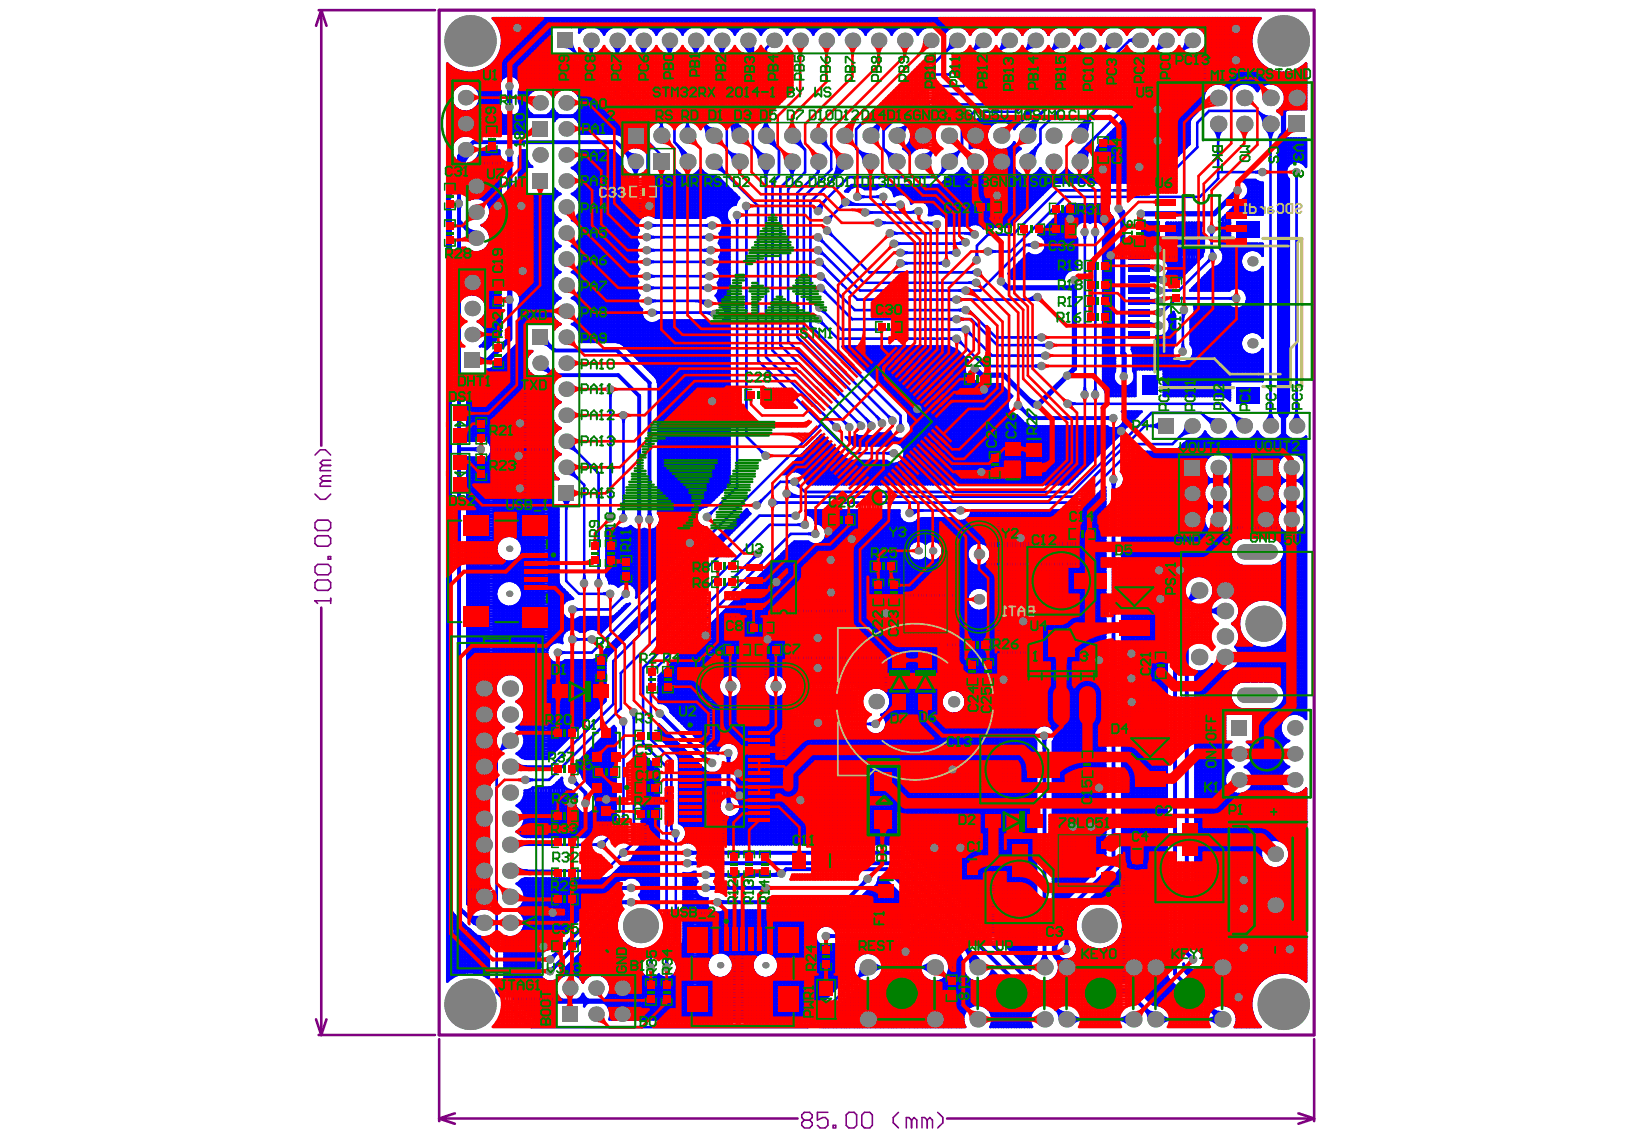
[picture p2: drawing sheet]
<svg xmlns="http://www.w3.org/2000/svg" width="288mm" height="202mm" viewBox="0 0 288 202" stroke-linecap="round" stroke-linejoin="round" font-family="sans-serif">
<path d="M77.4 1.8h154.3v180.6h-154.3z" fill="none" stroke="#800080" stroke-width=".55"/>
<g fill="none" stroke="#800080" stroke-width=".46">
<path d="M56.2 1.8h20.5M56.6 1.8l1 2.7M56.6 1.8l-.9 2.7M56.6 1.8v76.7M56.6 107.1v75.3M55.7 179.7l.9 2.7M57.6 179.7l-1 2.7M56.2 182.4h20.5M77.4 183.1v14.5M77.4 197.1l2.8 .9M77.4 197.1h63.2M80.2 196.2l-2.8 .9"/>
<path d="M167 197.1h64.7M228.9 196.2l2.8 .9M231.7 183.1v14.5M231.7 197.1l-2.8 .9"/>
</g>
<g fill="none" stroke="#800080" stroke-width=".28">
<path d="M55.5 92.1l.5-.4h1.8l.5 .4v.9l-.5 .5h-1.8l-.5-.5zM55.5 94.9l.5-.5h1.8l.5 .5v.9l-.5 .5h-1.8l-.5-.5zM55.5 99.9l.5-.4h1.8l.5 .4v.9l-.5 .5h-1.8l-.5-.5zM55.5 87.1l1 .9h.9l.9-.9M55.5 80.2l1-.9h.9l.9 .9M56.9 84.8l-.4 .4v.5h1.8M56.9 82l-.4 .5v.4h1.8M56.9 84.8h1.4M56.9 82h1.4M57.8 98.1h.5v.4h-.5zM58.3 83.9h-1.4l-.4 .4 .4 .5M58.3 81.1h-1.4l-.4 .5 .4 .4"/>
<path d="M55.5 105.9h.1M55.5 102.7l.5-.5h1.8l.5 .5v.9l-.5 .4h-1.8l-.5-.4zM55.5 105.9h2.8M55.5 105.9l.5 .4M58.3 105.4v.9M141.8 197.4l-.5-.5v-.4l.5-.5h.9l.5 .5v.4l-.5 .5M141.8 197.4l-.5 .5v.4l.5 .5h.9l.5-.5v-.4l-.5-.5M141.8 197.4h.9M145.9 196h-1.8v1.4l.9-.5h.5l.4 .5v.9l-.4 .5h-.9l-.5-.5M146.9 198.3h.4v.5h-.4zM149.2 196.5l.4-.5h1l.4 .5v1.8l-.4 .5h-1l-.4-.5zM151.9 196.5l.5-.5h.9l.5 .5v1.8l-.5 .5h-.9l-.5-.5z"/>
<path d="M158.4 196l-.9 .9v1l.9 .9M160.7 197.4l-.5-.5h-.4v1.9M160.7 197.4v1.4M160.7 197.4l.4-.5 .5 .5v1.4M163.5 197.4l-.5-.5h-.5v1.9M163.5 197.4v1.4M163.5 197.4l.4-.5 .5 .5v1.4M165.3 196l.9 .9v1l-.9 .9"/>
</g>
<g fill="none" stroke="#00f" stroke-width=".46">
<path d="M91.5 17.3h1.4M91.5 16.8h1.5M91.6 19.6h1.6M91.7 18.2h1M91.7 19.1h1.2M91.7 18.7h1.1M93 19.4v.8M97.6 19.4v.8M98.1 19.9v1M99.6 7.1v.3M101.8 19.7v1.5M102.1 4.6v1.1"/>
<path d="M102.1 4.9h.9M104.2 7.1v2.4M105.4 4.9h2.2M106 5.4h1M110.6 5.4h1M119.9 5.4h.9M123.9 4.9h2.1M124.5 5.4h.9M129.1 5.4h.9M131.8 7.1l.9 .8M136.4 7.1l-1.4 1.4M138.3 5.4h1"/>
<path d="M79.4 27.5v.8M79.4 30v1.6M79.4 37v2M86.4 37.9h1.8M86.4 37h1.8M86.4 37.5h1.8M90.7 20.5h2M91.5 32.9h1.2M91.5 34.3h1.2M91.5 33.4h1.2M91.5 33.8h1.2M91.5 32h1.2"/>
<path d="M91.5 31.5h1.2M91.5 30.6h1.2M91.5 31.1h1.2M91.5 30.1h1.2M91.5 29.7h1.2M91.5 28.3h1.4M91.5 27.9h1.3M91.7 27.4h1M91.7 26.5h1.1M91.7 26.9h1M97.6 34.4v.8M97.7 34.3h.9"/>
<path d="M97.7 33.8h.5M97.7 20.5h.9M97.7 33.3v1.1M98.1 33.7v.9M98.1 38.3v.9M101.3 20.1v.6M101.3 29.3v.6M101.3 33.9v.6M101.3 38.4v.6M101.8 33.4v1.5M101.8 38v1.5M110.6 31.2v.7"/>
<path d="M112.7 26h.6l.7 .7M113.4 31.2v.7h.6M113.5 30.6h.5M113.8 30.2v1.7M114 30v1.1M116.6 21.8v2.1M116.6 27.3v1.2M121.2 27.3v1.2M125.8 23.4v.5M127.2 38.9h1.1M127.4 39.3h1.2M129.9 34.5v.9"/>
<path d="M137.3 31l-1.1 1.2M139.6 23.9v.2M84.7 56.3v.6M85.2 55.9v1.5M85.7 59.6v1.4M86.4 42.5h1.8M86.4 41.6h1.8M86.4 42.1h1.8M91.5 59.5h1.2M91.5 58.6h1.2M91.5 60h1.2M91.5 59h1.2"/>
<path d="M91.5 57.7h1.2M91.5 57.2h1.2M97.6 51.5v2.1M97.6 56.1v.8M97.7 57.2h.9M98.1 47.4v1M98.1 52v1M98.1 56.6v1M101.3 47.6v.6M101.3 52.2v.6M101.3 56.8v.6M101.8 51.8v1.5"/>
<path d="M101.8 56.4v1.5M124.4 53l.5 .5M125.8 55.1l.2 .2M126.9 46.7h1.7M127 42.1h1.6M127 49h1.6M127 45.7h1.6M127 41.6h1.6M127 48.5h1.6M127 46.2h1.6M127.1 44.8h1.5M127.2 44.4h1.4"/>
<path d="M127.2 40.7h1.4M127.2 56.8h1.4M127.2 43.9h1.4M127.4 54h1.2M127.4 40.2h1.2M127.6 56.3h1M127.8 55.8h.8M127.9 54.9h.7M127.9 55.4h.7M84.6 61h1.2v.5M85.2 60.5v.5M90.5 61.3h2.2"/>
<path d="M90.9 60.9h1.8M91.3 60.4h1.4M97.6 69.8v2.1M98.1 70.4v.9M98.1 75v.9M110.8 93h.7M121.6 99.7v1.5M122.1 99.3v1.4M122.5 98.8v1.4M123.3 98h1.4M123.5 92.5v1.5M123.8 97.6h1.4"/>
<path d="M123.9 92.8v.8M124.2 97.1h1.5M124.7 96.7h1.4M124.8 96.5v1.4M125.3 96.1v1.4M125.8 95.6v1.4M126.2 95.1v1.5M127 94.4h1.4M127.5 93.9h1.4M127.9 93.5h1.5M128.4 93h1.4M128.5 92.9v1.4"/>
<path d="M129 92.4v1.4M129.4 91.9v1.5M129.9 91.5v1.4M130.7 90.7h1.4M131.1 90.2h.9M138.1 83.4h.9M138.7 82.8v.7M139.1 82.3v1M139.6 81.8v1.3M140 81.4v1.6M140.5 80.9v2.2M141 80.5v2.8"/>
<path d="M142 84.8l.5 .5M142.3 90v.7M142.8 90v.8M100.4 104.9v.7M101.5 110.9h2.3M102.2 111.3h.9M105 110.9h1.5M105.8 115.5h1.4M106.3 115h1.4M106.9 114.4v1.5h-1.6M107.3 114v1.4M107.8 113.5v1.4"/>
<path d="M108.6 112.7h1.4M108.7 103.1h.6M108.7 108.2v.5M108.8 108.1h.5M109 112.3h1.5M109.2 107.8v.5M109.3 107.7h.5M109.5 111.8h1.4M109.6 107.3v.5M109.7 107.2h.5M110 111.3h1.4M110.1 106.8v.6"/>
<path d="M110.1 111.2v1.4M110.2 106.8h.5M110.5 106.5l-1.9 1.9M110.6 110.7v1.5M111 110.3v1.4M111.5 109.8v1.5M112.3 109h1.4M112.3 104.5h.7M112.7 108.6h1.4M113.2 108.1h1.4M113.6 107.7h1.5M113.8 107.5v1.5"/>
<path d="M114.2 107.1v1.4M114.7 106.6v1.4M115.2 106.2v1.4M115.9 105.4h1.5M116.4 104.9h1.4M116.9 104.5h1.4M117.3 104h1.5M117.5 103.9v1.4M117.9 103.4v1.4M118.4 102.9v1.5M118.8 102.5v1.4M119.6 101.7h1.5"/>
<path d="M120.1 101.3h1.4M120.6 100.8h1.4M121 100.3h1.4M121.1 100.2v1.4M91.7 132.4v.8M92.1 131.8v1.7M98.2 138h.9M99.1 137.1l-1.4 1.3h1.6M113.1 134.3h1.6M113.1 133.4h.7M113.1 134.7h2.1M113.1 133.8h1.1"/>
<path d="M116.1 129.7h2.1M116.1 128.3h.7M116.1 129.2h1.6M116.1 128.8h1.2M116.5 130.2h2.2M117 128.5v2.1M117.5 129v2.1M119.6 133.4h2.3M119.7 133.8h2.6M138.2 122.4h.9M138.5 121.9h.7M138.7 121.4h.9"/>
<path d="M138.8 121h1.3M139.1 125.4l1.7 1.7M91.7 155.3v.8M92.1 155v1.7M107.3 154.7v2M107.8 154.3v2M109.7 155h.5M120.5 156.3h2.1M120.5 155.8h2.2M120.5 154.9h2.2M120.5 156.8h2.1M120.5 154.5h2.1"/>
<path d="M120.5 154h2.1M120.7 147.9v.6M126.9 140.7v.7M80.7 161.9l.8 .8M98 176.2h1.1M98.1 172.7v.6M100.4 169.9v1.7M101.8 176.2h1.2v1.2M102.1 176h1.3M102.2 172.4h1.1M103 176.5h1M103.6 176.2v.5"/>
<path d="M106.9 175.9v1.1M108.7 161.6v1"/>
</g>
<path d="M82.1 26.4l-1.2 1.1M114.3 31.5l.3 .3M95.2 59.4h.1M95.2 64h.1M134.7 112l.6 .7M103.2 139.7v1.9M125.1 134.5h.5M109.2 159h2.1M109.7 156.5h1.6M83.6 162.6h1.7" fill="none" stroke="#00f" stroke-width=".69"/>
<path d="M103.2 144.3h.3M94.2 166.8h1.7" fill="none" stroke="#00f" stroke-width=".92"/>
<circle cx="144.8" cy="74.7" r=".23" fill="#00f"/>
<g fill="none" stroke="#00f" stroke-width=".46">
<path d="M79.7 17.9v7.7M80.1 18.8v6M80.6 19.2v5.2M81.1 12.6v2.3M81.1 19.5v4.6M81.5 12.7v2.1M81.5 19.6v4.4M82 12.8v1.9M82 19.7v4.2M82.9 12.9v1.9M82.9 19.5v4.1M83.4 12.9v2.2"/>
<path d="M83.4 19.4v4.1M83.8 12.8v2.6M83.8 19v4.5M84.3 12.7v3.3M84.3 18.4v5.1M84.7 12.5v11M87.5 3.2v.8M88 3.2v1.5M88.2 16.2v1.7M88.4 3.2v2.8M91.5 16.2v1.7M91.5 17.8h1.2"/>
<path d="M91.7 15.7v2.6M91.7 19.4v4.1M97.6 3.2v1.4M98.1 3.2v1.4M98.6 3.2v1.4M99 3.2v1.4M99.5 3.2v1.4M100 3.2v1.4M100.4 3.2v1.4M101.3 3.2v1.4M101.8 3.2v1.4M102.3 3.2v2.3"/>
<path d="M102.3 18.8v3.2M102.7 3.2v1.9M102.7 12.5v11M103.2 3.2v1.6M103.2 12.9v10.6M103.6 3.2v1.5M103.6 13.4v10.1M104.1 3.2v1.4M104.1 13.9v9.6M105 3.2v1.5M105 14.8v8.7M105.5 3.2v1.8"/>
<path d="M105.5 15.2v8.3M105.9 3.2v2.1M105.9 15.7v7.8M106.4 3.2v2.7M106.4 16.2v7.3M106.9 3.2v2.3M106.9 16.6v6.9M107.3 3.2v1.9M107.3 17.1v6.4M107.8 3.2v1.6M107.8 17.5v6M108.7 3.2v1.4"/>
<path d="M108.7 18.4v5.1M108.8 7.1v4.2M109.2 3.2v1.4M109.2 18.9v4.7M109.6 3.2v1.5M109.6 19.4v4.5M110.1 3.2v1.8M110.1 19.8v4.6M110.6 3.2v2.1M111 3.2v2.7M111.5 3.2v2.3M112.4 3.2v1.6"/>
<path d="M112.9 3.2v1.5M113.3 3.2v1.4M113.8 3.2v1.4M114.2 3.2v1.5M114.7 3.2v1.8M115.2 3.2v2.1M116.1 3.2v2.3M116.5 3.2v1.9M117 3.2v1.6M117.5 3.2v1.5M117.9 3.2v1.4M118.4 3.2v1.4"/>
<path d="M118.8 3.2v1.5M119.8 3.2v2.1M120.2 3.2v2.7M120.7 3.2v2.3M121.1 3.2v1.9M121.6 3.2v1.6M122.1 3.2v1.5M122.5 3.2v1.4M123.5 3.2v1.5M123.9 3.2v1.8M124.4 3.2v2.1M124.8 3.2v2.7"/>
<path d="M125.3 3.2v2.3M125.8 3.2v1.9M126.2 3.2v1.6M127.1 3.2v1.4M127.6 3.2v1.4M128.1 3.2v1.5M128.5 3.2v1.8M129 3.2v2.1M129.4 3.2v2.7M129.9 3.2v2.3M130.8 3.2v1.6M131.3 3.2v1.5"/>
<path d="M131.7 3.2v1.4M132.2 3.2v1.4M132.7 3.2v1.5M133.1 3.2v1.8M133.6 3.2v2.1M134.5 3.2v2.3M135 3.2v1.9M135.4 3.2v1.6M135.9 3.2v1.5M136.4 3.2v1.4M136.8 3.2v1.4M137.3 3.2v1.5"/>
<path d="M138.2 3.2v2.1M138.7 3.2v2.7M139.1 3.2v2.3M139.6 3.2v1.9M140 3.2v1.6M140.5 3.2v1.5M141 3.2v1.4M141.9 3.2v1.5M142.3 4.9h2.2M142.3 3.2v1.8M142.8 3.2v2.1M142.9 5.4h1"/>
<path d="M143.3 3.2v2.7M143.7 3.2v2.3M144.2 3.2v1.9M144.7 3.2v1.6M145.6 3.2v1.4M146 3.2v1.4M146.5 3.2v1.5M147 3.2v1.8M147.4 3.2v2.1M147.5 5.4h1M147.9 3.2v2.7M148.3 3.2v2.3"/>
<path d="M149.3 3.2v1.6M149.7 3.2v1.5M150.2 3.2v1.4M150.6 3.2v1.4M151.1 3.2v1.5M151.6 3.2v1.8M152 3.2v2.1M152.9 3.2v2.3M153.4 3.2v1.9M153.9 3.2v1.6M154.3 3.2v1.5M154.8 3.2v1.4"/>
<path d="M155.3 3.2v1.4M155.7 3.2v1.5M156.6 3.2v2.1M156.7 5.4h1M157.1 3.2v2.7M157.6 3.2v2.3M158 3.2v1.9M158.5 3.2v1.6M158.9 3.2v1.5M159.4 3.2v1.4M160.3 3.2v1.5M160.7 4.9h2.2"/>
<path d="M160.8 3.2v1.8M161.2 3.2v2.1M161.3 5.4h1M161.7 3.2v2.7M162.2 3.2v2.3M162.6 3.2v1.9M163.1 3.2v1.6M164 19.9v.7M164.3 19.6h.8M164.5 19.5v.7M164.8 19.1h.7M164.9 19v.7"/>
<path d="M165.3 18.7h.7M165.4 18.5v.8M165.7 18.2h.7M165.8 18.1v.7M165.9 5.4h1M175.2 5.4h.9M179.2 4.9h2.1M179.8 5.4h.9M181.1 19.7v.7M181.5 19.2v.8M182.4 18.3v.7M182.5 18.2h.8"/>
<path d="M183.3 18.2l-.8 .7M183.5 17.3h.7M183.9 16.8h.8M184.3 16.5v.7M184.4 5.4h.9M184.4 16.4h.7M184.7 16v.8M185.2 15.6v.7M186.1 14.6v.8M186.2 14.5h.8M187.1 13.6h.8M187.6 13.2h.7"/>
<path d="M188 12.8v.7M188.1 12.7h.7M188.4 12.3v.8M188.9 11.9v.7M189.8 11v.7M189.9 10.9h.7M190.8 10h.8M193.6 5.4h1M197.6 4.9h2.2M198.2 5.4h1M202.8 5.4h1M216.1 15h2"/>
<path d="M216.6 15.5h.9M221.2 15.5h.9M225.3 19.6h.7M225.8 19.1v.9M226 19.2v1M79.4 28.3v1.7M79.4 31.6v3.1M82.9 29.5v5.6M83.4 28.7v6.3M83.8 28.2v6.7M84.3 27.6v7.3M85.7 39.2v.9"/>
<path d="M88.4 20.1v3.4M88.9 20.5v3M89.4 20.6v2.9M90.3 20.7v2.8M90.7 20.5v3M91.2 20.2v3.3M91.5 32.4h1.2M91.5 28.8h1.7M92.7 20.2v3.3M92.7 29.4v5M93 28.5v.9M97.6 37.7v2.1"/>
<path d="M97.7 20.2v1.1M101.8 28.9v1.4M102.3 27.9v3.3M102.3 32.5v3.3M102.3 37.1v3.3M109.7 24l1.7 1.6M110.3 31.9v3.7M110.6 20.3v4.5M111 20.7v4.6M111.5 21.2v4.5M112.4 22.1v3.9M112.4 35.6v5.3"/>
<path d="M112.9 22.6v3.5M112.9 35.6v2.9M112.9 22.6v2.5M113.3 35.6v2.5M113.8 35.6v2.3M114 31.9v3.7M114.2 31.1v6.8M114.3 22.1v3M114.7 31.1v6.8M115.2 31.1v7M116.1 31.1v7.3M116.5 31.1v7.3"/>
<path d="M117 31.1v7.3M117.5 31.1v7.3M117.9 31.1v7.3M118.4 31.1v7.3M118.8 31.1v7.3M118.9 21.4v3.7M119.8 30.6v7.8M120.2 30.9v7.5M120.7 31v7.4M121.1 31.1v7.3M121.2 21.6v2.3M121.6 31v7.4"/>
<path d="M122.1 30.9v7.5M122.5 30.7v7.7M123.5 29.7v8.7M123.9 30.2v8.2M124.4 30.6v7.7M124.8 30.9v7.1M125.3 31v6.9M125.8 31.1v6.8M125.8 28.5v.7M126.2 31.1v6.8M127.1 31.8v6.9M127.5 39.8h1.1"/>
<path d="M128.1 22.5v3.9M128.5 33.1v3.6M129 33.6v2.7M129.4 34v2.1M135 24.1l2.3 2.3M139.6 28.5v2.5M144.2 23.9v.5M144.2 28.5v1.8M144.2 36.5v.7M149.1 35.6l.4 .5M149.7 33v.5M149.8 32.9h.8"/>
<path d="M150.2 32.6v.5M150.9 22.8v3.4M152.9 32.6v.7M153.4 32.6v.7M153.5 23.2v.9M153.5 28.7h.2M153.9 32.6v.7M154.3 32.6v.7M154.8 32.6v.5M155.8 23v3.2M157.1 32.6v.8M157.6 32.6v1.5"/>
<path d="M157.6 34.3h.6M158 32.6v1.7M158.5 32.6v1.6M158.9 32.6v1.6M159.4 32.6v1.7M160.1 26.9h.5M160.3 32.6v2.4M160.8 32.6v3.2M161.2 22.7v3.6M161.2 32.6v2.9M161.7 22.2v3.9M161.7 32.6v2.8"/>
<path d="M162 37.2l-.3 .2M162.2 21.8v4.2M162.2 32.6v2.7M162.6 21.3v4.6M162.6 32.6v2.8M162.7 28.3v.2M163.1 20.8v5M163.1 32.6v3.1M163.9 20.1h.7M164 32.6v5.3M164.5 32.6v5.2M164.7 21.8v4.4"/>
<path d="M164.9 32.6v5.1M165 39.3l.2 .2M165.4 32.6v5M165.8 32.4v5.3M166.3 32.1v5.9M166.5 31.9l-.3 .3M166.8 31.6v6.8M168.8 30.6h1.7M169.3 30.1h.6M178.6 22.3h.5M179.2 25.6v1.2M179.6 21h.9"/>
<path d="M180.2 20.5h.8M180.6 20.1v.8M180.7 20.1h.7M181.1 22.3v1.6M181.1 27.6v.9M182.6 30.6h1.7M183.1 30.1h.6M186.1 31v1.2M186.6 30.9v1.3M187 30.7v1.5M187.2 30.6h1.7v1.6M187.5 30.3v1.9"/>
<path d="M187.7 30.1h.6M188 29.7v2.5M188.4 30.2v2M189.8 31v1.2M190.3 31.1v1.1M190.3 22.3v1.6M190.3 26.9v1.6M190.7 31v1.2M191.2 30.9v1.3M191.7 30.7v1.5M192.1 30.3v1.9M192.6 29.7v2.5"/>
<path d="M194.1 39.3h2.2M215.6 38.4h1.2M216 37.9h.8M217 37v.8M217.5 36.5v1.3M219.3 32h2.4M225.5 24.2h.5M226 23.5v.9M82.9 44.2v7.7M83.4 44.4v7.4M83.8 44.5v7.4M84.3 44.5v7.6"/>
<path d="M84.7 44.3v8M85.2 44.1v8.7M85.7 43.8v9.9M91.5 58.1h1.2M92.7 56.9v5M97.6 42.3v2.1M97.6 46.9v2.1M97.7 56.9v1.1M98.1 42.9v.9M101.3 43v.6M101.8 42.6v1.5M101.8 47.2v1.5"/>
<path d="M102.3 46.3v3.3M102.3 50.9v3.2M112.4 42.7v.5M112.4 47v.8M113.8 56.5v8.1M114.2 56.8v8.3M114.7 56.9v8.7M115.2 56.9v9.1M127.1 44.6v9.2M127.1 43.4h1.5M127.7 54.5h.9M144.2 44.1h.3"/>
<path d="M170.3 42.7l-.3 .2M171.7 41.1l.2 .2M181.1 44.8h.5M182.9 52.3l-.4 .5M183.4 41v.5M183.8 40.6v1.2M184.3 40.1v2.5M194.5 44.8h1.8M194.5 59.5h1.8M194.5 58.6h1.8M194.5 59h1.8M194.5 60h1.8"/>
<path d="M194.5 56.8h1.8M194.5 57.2h1.8M194.5 57.7h1.8M194.5 55.4h1.8M194.5 54.9h1.8M194.5 55.8h1.8M194.5 56.3h1.8M194.5 51.7h1.8M194.5 51.2h1.8M194.5 54h1.8M194.5 53.1h1.8M194.5 53.5h1.8"/>
<path d="M194.5 52.2h1.8M194.5 52.6h1.8M194.5 49.4h1.8M194.5 49.9h1.8M194.5 50.3h1.8M194.5 49h1.8M194.5 48.5h1.8M194.5 48h1.8M194.5 47.6h1.8M194.5 45.3h1.8M194.5 46.7h1.8M194.5 45.7h1.8"/>
<path d="M194.5 46.2h1.8M194.5 44.4h1.8M194.5 43.9h1.8M194.5 43h1.8M194.5 42.5h1.8M194.5 42.1h1.8M194.8 41.6h1.5M194.9 40.2h1.4M194.9 41.2h1.4M195 40.7h1.3M204.4 55.1h.4M205 49v.4"/>
<path d="M205.2 59h1.9M205.5 48.6v1.1M205.7 49.8h1.6M205.8 58.6h1.3M205.9 56.3h1.2M205.9 47.9v1.9M206.1 55.8h1M206.2 56.8h.9M206.2 57.7h.9M206.3 57.2h.8M206.5 55.4h.5M206.9 55l-.7 .7"/>
<path d="M207.1 55.6v.8M215.4 40.7h1.4M215.5 40.2h1.3M85.8 65.1v.9M93 61.9v.9M97.6 74.4v2.1M97.6 79v2.1M98.1 79.6v.9M141.9 79.6v4.7M142.3 79.1v6.1M142.8 78.6v6.7M143.3 78.2v7.1"/>
<path d="M143.7 77.7v7.6M144.2 77.3v8M144.7 76.8v8.5M145.6 77.4v7.9M146 77.9v7.4M146.5 78.3v7M147 78.8v6.5M147.4 79.2v6.1M147.9 79.7v5.6M149.1 77l1.5 1.5M149.3 61.1v.7M149.7 61.1v1.2"/>
<path d="M149.7 77.2v.4M150.2 61.1v1.6M150.2 77.1v1M150.6 61.1v2.1M150.6 76.9v1.6M151.1 61.1v2.5M151.1 76.8v1.7M151.6 61.1v3M151.6 76.9v1.6M152 61.1v3.5M152 76.9v1.6M152.9 61.1v4.4"/>
<path d="M152.9 76.8v1.7M153.4 61.1v4.8M153.4 76.9v1.6M153.7 74.8v.3M153.9 61.1v5.3M153.9 76.9v1.6M154.3 61.1v5.7M154.3 76.8v1.7M154.8 61.1v6.2M154.8 76.6v1.9M155.3 61.1v6.7M155.3 76.4v2.1"/>
<path d="M155.5 74.4v.2M155.7 61.1v7.1M155.7 76.4v2.1M156.6 61.1v8M156.6 76.1v2.2M157.1 61.1v8.5M157.1 76.4v1.7M157.6 61.1v9M157.6 76.9v1.1M158 61.1v9.4M158 77.2v.8M158.5 77.4v.8"/>
<path d="M158.8 73.2v2.3M158.9 77.4v1.1M159.4 77.3v2M160.1 73.2v1M160.3 76.6v8.7M171.4 66.8l.5 .5M179.3 73.2l1.4 1.5M194.5 66.4h1.8M194.5 65.9h1.8M194.5 66.8h1.9M194.5 62.7h1.9M194.5 62.3h1.8"/>
<path d="M194.5 61.3h1.8M194.5 60.4h1.8M194.5 60.9h1.8M197.5 75.1h1.2M197.6 75v1.1M197.9 74.6h1.2M198.1 74.2v1.5M198.1 74.2h1.5M198.2 73.7h1.8M199.4 67.8h.7M209.7 75.1h.4M211.8 76.9h1.3"/>
<path d="M214.1 75.1h.6M214.7 77.5v2.4M215.6 77.4h2.9M216.3 70.1h.5M216.4 76.9h1.3M216.4 70.2l.4 .4M227.6 77.4v2.5M97.6 83.6v.8M123.5 97.9v1.4M123.9 97.4v1.5M124.4 97v1.4M127.1 94.2v1.5"/>
<path d="M127.6 93.8v1.4M128.1 93.3v1.4M130.8 90.6v1.4M131.3 90.1v1.4M131.7 89.9v1.2M138.7 87l.6 .5M143.3 90v1.2M143.7 90v1.9M144.2 90v2.3M144.7 90v2.4M145.6 90v3.5M148.3 80.1v5.2"/>
<path d="M149.3 81v4.3M149.7 81.2v4.1M150.2 81.2v4.1M150.6 81.2v4.1M151.1 81.2v4.1M151.6 81.2v4.1M152 81.2v4.1M152.9 81.2v4.1M153.4 81.2v4.1M153.9 81.2v4.1M154.3 81.2v4.1M154.8 81.2v4.1"/>
<path d="M155.3 81.2v4.1M155.7 81.2v4.1M156.6 81.5v3.8M157.1 81.7v3.6M157.6 81.8v3.5M158 81.7v3.6M158.5 81.5v3.8M158.9 81.2v4.1M159.4 80.4v4.9M160.3 92.3v3.9M160.8 92.3v3.4M160.8 90l-.4 .4"/>
<path d="M161.2 92.1v3.3M161.7 91.8v3.5M162.2 91.4v3.9M162.6 91.3v4.2M163.1 91.3v4.4M164 91.3v4M164.5 91.3v4M164.9 91.3v4.1M165.4 91.3v4.3M165.8 91.3v4.7M193.6 87h1.2M194.1 86.6h.7"/>
<path d="M212.4 87.9v2.8M212.9 88.6v1.3M213.3 84.5v.4M213.3 89v.5M216.5 84.1v1.1M216.5 88.7v1.1M217 88.1v2.4M225.3 87.9v2.8M225.8 88.6v1.3M229.4 84.1v1.1M229.4 88.7v1.1M98.6 102.9v10.2"/>
<path d="M99 103.5v9.8M99.5 104v2.2M99.5 108.6v2.9M100 104.5v1.3M100 109v2.1M100.4 109.2v1.7M101.3 109.2v1.6M101.3 116.4v12.5M101.8 109v2M101.8 116.4v12.1M102.3 108.8v2.5M102.3 116.4v11.6"/>
<path d="M102.7 108.8v2.5M102.7 116.4v11.1M103.2 108.8v2.5M103.2 116.4v10.7M103.6 108.8v2.1M103.6 116.4v10.2M104.1 108.8v2M104.1 116.4v9.8M105 108.8v2.1M105 116.2v9M105.5 108.8v2.4M105.5 115.8v9"/>
<path d="M105.9 108.8v2.7M105.9 115.3v9M106.4 108.8v2.2M106.7 116.5v7M106.9 108.8v1.8M107.3 108.8v1.3M107.8 108.8v.8M108.7 112.6v1.4M109.2 112.1v1.4M109.4 118.6v6.2M109.6 111.7v1.4M112.4 108.9v1.4"/>
<path d="M112.9 108.5v1.4M113.3 108v1.4M116.1 105.2v1.5M116.1 119.2v4.7M116.5 104.8v1.4M116.5 118.8v5.1M117 104.3v1.4M117 118.3v5.7M117.5 117.9v6.3M117.9 117.4v7.3M118.4 116.9v8.8M118.8 116.5v9.6"/>
<path d="M119.8 101.6v1.4M119.8 115.6v11.4M120.2 101.1v1.4M120.7 100.7v1.4M213 117.8h1.2M213.6 105.4h1.1M217.3 110h1.1M217.8 110.4h.6M87.5 122.2v2.8M88 123v1.2M88 127.6v1.2M91.7 123.2v.8"/>
<path d="M91.7 127.8v.8M92.1 122.7v1.9M92.1 127.3v1.8M93.9 138.8h2.9M101.3 134.8v.8M101.8 134.4v1.4M102.3 133.9v2.2M102.7 133.5v3.3M102.8 137.2l1.5 1.5M103.2 133v4.6M103.6 132.5v5.5M104.1 132.1v6.4"/>
<path d="M105 131.2v9.8M118.8 130.3v2.1M126.9 135.7v5M129.9 133.8v6.9M138.8 120.5h1.8M140.8 120.3l-1.7 1.7v3.4M215.9 130.7h1.1M217.9 124.6v1.1M218.4 124.8v.9M219.3 125.1v.6M219.8 125.1v.6M219.8 130.7h1.2"/>
<path d="M220.2 125.1v.6M220.7 125.1v.6M226.7 130.2v.7M91.7 141.6v.8M91.7 146.2v.7M91.7 159.9v.8M92.1 141v1.9M92.1 145.6v1.7M92.1 159.4v1.9M105.5 154.8v3.7M105.9 154.8v3.3M106.4 154.8v2.8"/>
<path d="M106.9 154.8v2.4M108.7 153.4v1.9M109.2 153v2.1M109.6 152.5v2.5M110.1 152.1v2.9M110.6 152v2.7M111 151.8v2.8M111.5 151.3v3.3M112.4 149.7v5.3M112.9 149.3v6.1M120.5 157.2h2.2M124.8 159.9v9.3"/>
<path d="M150.2 159.8v3.7M150.6 159.3v4.2M154.9 154.6h.9M160.8 159.7v2.4M191.7 159.1h1M192.1 158.6v.6M192.6 158.2v.9M79.7 160.8v11.5M79.9 161l.8 .9M80.1 161.3v10.7M80.6 161.8v10M81.1 162.2v9.4"/>
<path d="M81.5 162.7v8.8M82 163.1v8.3M82.9 163.9v7.4M83.4 164.3v7M83.8 164.7v6.7M84.3 165v6.5M84.7 165.1v6.5M85.2 165.2v6.6M85.7 165.2v6.8M98 176.2v3.5M98.1 175v1.2M98.8 171.9h.6"/>
<path d="M99 171.3v.8M99.5 170.8v1.1M100 170.3v1.4M101.3 169v2.8M101.6 171.9h2.4M101.8 168.5v3.5M102.3 168v4.4M102.5 175.6h.5M102.7 167.6v5.4M102.7 175.2v1M103.2 167.1v5.4M103.2 175.8v1.3"/>
<path d="M103.6 166.7v5.4M104.1 166.2v5.7M105 165.3v6.3M105.5 164.8v6.9M105.9 164.4v7.4M106.4 163.9v8.1M106.9 163.5v8.9M107.3 163v10M107.3 175.2v2.4M113.3 167.3v2M113.4 168v1.2M114.7 168v2.5"/>
<path d="M117.5 167.3v3.2M118.9 167.8v1.4M125.3 160.4v8.1M125.8 160.7v7.4M126.2 160.8v7.1M127.1 160.7v7.1M127.6 160.5v7.4M128.1 160.5v7.6M128.5 160.5v8M129 160.5v8.6M132.7 160.5v9.1M133.1 160.5v8.2"/>
<path d="M133.6 160.5v7.7M134.5 160.5v7.4M135 160.5v7.3M135.4 160.5v7.4M135.9 160.5v7.5M136.4 160.5v7.8M136.8 160.5v8.3M144.2 160.5v3.3M144.7 160.5v2.9M145.6 160.5v2.6M145.6 179.8v1.2M146 160.5v2.6"/>
<path d="M146 179.3v1.7M146.5 160.5v2.8M146.5 178.9v2.1M147 160.5v3M147 178.4v2.6M147.4 160.5v3M147.4 178v3M147.9 160.5v3M147.9 177.5v3.5M148.3 160.5v3M148.3 166.4v6.8M148.3 177v4"/>
<path d="M149.3 160.4v3.1M149.3 166.4v5.9M149.3 176.1v4.9M149.7 160.2v3.3M149.7 166.4v5.4M149.7 175.7v5.3M150.2 166.4v4.9M150.2 175.2v5.8M150.6 166.4v3M150.6 174.7v6.3M151.1 166.4v2.3M151.1 174.3v6.7"/>
<path d="M151.6 166.4v1.9M152 166.4v1.7M152.9 166.4v1.5M153.4 166.4v1.6M153.9 166.4v1.6M154.3 166.4v1.9M154.8 166.4v2.2M155.3 166.4v2.6M155.7 166.4v2.7M156.6 166.4v2.7M157.1 166.4v2.7M157.6 166.4v2.7"/>
<path d="M158 166.4v2.7M158.5 166.4v2.7M158.9 166.4v2.7M159.4 166.4v2.7M160.3 166.4v2.7M160.8 166.3v2.8M161.2 160.2v1.4M161.2 165.8v3.3M161.7 160.6v.6M161.7 165.4v3.7M162.2 164.9v4.2M162.6 164.5v4.4"/>
<path d="M163.1 164v4.5M164 163.1v4.9M164.5 163.4v4.5M164.9 163.8v4.1M165.4 164.3v3.7M165.8 164.7v3.4M166.3 165.2v3.2M166.8 165.7v3.1M180.3 169.6h1.4M180.7 170.1h.9M182.4 177.2v.5M186 168.7h.8"/>
<path d="M186.6 168.5v1.1M189.7 166.4h1.4M189.9 166.9h1.9M208.7 170.5h.5v1M208.7 169.8v1.2M208.7 170v1.1M209.6 176.2v2.1M210.1 176.7v1.6M210.5 177.1v1.2M211 177.6v.7M221.1 179.6v1.4M217.9 180.5v.5"/>
<path d="M221.6 180.3v.7"/>
</g>
<path d="M227.9 17.3h.7M179.3 31.2v.5M194.5 29.9h.4M197.2 36.8l.7 .6M204.9 49.1l.2 .3M146.1 93.6l.4 .5M173.5 82.7l-.6 .5M223 81.9v.5" fill="none" stroke="#00f" stroke-width=".92"/>
<path d="M87.5 36.3h.3M91.9 36.3l.3 .2M114.6 31.8v4.4l-.1 .1M121.7 87.4v8.3M215.9 102.6v1.4M128.4 132.7v9.3M95.9 162.4v4.4M172.3 169.1v1.4" fill="none" stroke="#00f" stroke-width=".69"/>
<circle cx="164.2" cy="17.8" r=".23" fill="#00f"/>
<g fill="none" stroke="#00f" stroke-width=".46">
<path d="M78.8 17.8h.8M78.8 14.1h9.5M78.8 18.2h1M78.8 19.6h2.6M78.8 18.7h1.2M78.8 19.1h1.7M78.8 17.3h.8M78.8 16.8h.8M78.8 15.9h1.1M78.8 16.4h.9M78.8 15.5h1.5M78.8 15h2.1"/>
<path d="M78.8 12.7h2.8M78.8 11.8h.7M78.8 12.3h1.5M78.8 14.5h9.3M78.8 13.6h10M78.8 13.2h24.6M79.2 11.6v23.5M79.7 11.9v4.6M80.1 12.2v3.4M80.6 12.4v2.8M82.4 19.7l.1 4.2a2.53 2.53 0 0 0-2.9 2.9M82.4 12.9v1.8"/>
<path d="M82.8 19.6h5.4M83.3 15h4.7M83.7 19.1h4.3M83.9 15.5h4.1M84.1 18.7h3.9M84.2 12.7h18.7M84.2 15.9h4M84.4 18.2h3.7M84.5 16.4h3.7M84.5 17.8h3.7M84.6 16.8h3.6M84.6 17.3h3.6"/>
<path d="M85.2 12.3v11.2M85.4 12.3h17.1M85.7 12.1v11.4M86.1 11.8v11.7M86.2 11.8h15.8M86.6 11.5v12M86.8 11.3h14.8M86.9 3.2a5.7 5.7 0 0 1-.1 8 5.7 5.7 0 0 1-7.9 0l-.1 161.8M86.9 3.2h135.3M87 11.1v12.4M87.2 10.9h13.9M87.2 3.5h134.6"/>
<path d="M87.5 10.5v13M87.6 10.4h13M87.6 4h133.9M87.8 10h12.4M87.8 4.5h133.4M88 9.7v13.8M88.1 4.9h9M88.1 9.5h9M88.2 16.2a1.89 1.89 0 0 1 1.7-2.9 1.89 1.89 0 0 1 1.6 2.9M88.2 17.9a1.89 1.89 0 0 0 1.7 2.8 1.89 1.89 0 0 0 1.6-2.8M88.2 9h8.9M88.2 5.4h8.9"/>
<path d="M88.4 8.6h8.7M88.4 5.8h8.7M88.4 8.4v5.6M88.5 8.1h8.6M88.5 6.3h8.6M88.5 7.7h8.6M88.5 6.7h8.6M88.6 7.2h8.5M88.9 3.2v10.4M89.4 3.2v10.2M89.8 3.2v10.1M90.3 3.2v10.2"/>
<path d="M90.7 3.2v10.3M90.9 13.6h13M91.2 3.2v10.7M91.4 14.1h12.9M91.5 16.4h1.9M91.6 15.9h2.4M91.7 3.2v11.4M91.7 14.5h13.1M91.7 15.5h14M91.7 15h13.6M92.1 3.2v20.3M92.6 3.2v20.3"/>
<path d="M93 3.2v13.7M93.5 3.2v13.1M94 3.2v12.7M94.4 3.2v12.5M94.9 3.2v12.4M95.3 3.2v12.4M95.8 3.2v12.5M96.3 3.2v12.6M96.4 15.9h2.2M96.7 3.2v12.9M97 16.4h1M97.2 3.2v1.4"/>
<path d="M97.2 9.6v7M97.2 19.7v.5M97.2 19.6h.6M97.5 19.1l.4 .7 .9 .6M97.5 17.1a2.53 2.53 0 0 1 4.1-.8 2.53 2.53 0 0 1-.8 4.1M97.5 19.1l-.4 .6-.5 .5M97.5 17.1a2.53 2.53 0 0 0-3.9-.9 2.53 2.53 0 0 0 .2 4M97.6 9.6v7.3M98.1 9.6v6.7M98.6 9.6v6.3M99 9.6v6.1M99.5 9.6v6"/>
<path d="M99.6 8.3a1.89 1.89 0 0 1 1.3 .5M99.6 7.4l14.7 14.7M100 9.8l12.9 12.8M100.3 7.1l.1 .8 .6 .9M100.4 10.2v5.5M100.7 7.1l.3 1.4 .8 1.1M100.9 3.2v1.4M100.9 10.6v5.2M101.1 15.9h5.1M101.3 11.1v5M101.7 16.4h4.9M101.8 11.6v5"/>
<path d="M101.8 19.6h8.1M102 16.8h5.1M102.1 5.7a2.54 2.54 0 0 1 4.4 .4M102.1 19.1h7.3M102.1 4.6h-5v5h2.5M102.2 17.3h5.4M102.3 12v5.4M102.3 18.7h6.6M102.3 17.8h5.7M102.3 18.2h6.2M103.5 8l.5 .5 .2 1M103.8 7.6l.3 .4 .1 .5"/>
<path d="M104.6 3.2v1.4M104.6 14.3v9.2M104.6 7.6l-.3 .4-.1 .5M104.9 8l-.6 .8-.1 .7 12.4 12.3M106.5 6.1a2.54 2.54 0 0 1 2.3-1.5 2.54 2.54 0 0 1 2.3 1.5M108 7.9a2.7 2.7 0 0 1 .8 1.9M108.2 3.2v1.5M108.2 18v5.5M108.3 7.6l.4 .5 .1 .6 .1-.6 .4-.5M108.8 11.3l10.1 10.1M109.6 7.9a2.7 2.7 0 0 0-.8 1.9M110 4.9h2.2"/>
<path d="M111.1 6.1a2.54 2.54 0 0 1 2.3-1.5 2.54 2.54 0 0 1 2.3 1.5M111.9 3.2v1.9M112.6 7.9a2.7 2.7 0 0 1 .8 1.9M112.9 7.6l.4 .5 .1 .6 .1-.6 .4-.5M113.4 7.1v6.8l7.8 7.7M114.3 7.9a2.7 2.7 0 0 0-.8 1.9M114.7 4.9h2.1M115.3 5.4h.9M115.6 3.2v2.7M115.7 6.1a2.54 2.54 0 0 1 2.3-1.5 2.54 2.54 0 0 1 2.3 1.5M117.2 7.9a2.7 2.7 0 0 1 .8 1.9M117.5 7.6l.4 .5 .1 .6 .1-.6 .4-.5"/>
<path d="M118 7.1v8.6l7.8 7.7M118.9 7.9a2.7 2.7 0 0 0-.8 1.9M119.3 4.9h2.1M119.3 3.2v1.8M120.3 6.1a2.54 2.54 0 0 1 2.3-1.5 2.54 2.54 0 0 1 2.3 1.5M121.8 7.9a2.7 2.7 0 0 1 .8 1.9M122.2 7.6l.3 .5 .1 .6 .1-.6 .4-.5M122.6 7.1v10l5.5 5.4M123 3.2v1.4M123.5 7.9a2.7 2.7 0 0 0-.8 1.9M124.9 6.1a2.54 2.54 0 0 1 2.3-1.5 2.54 2.54 0 0 1 2.4 1.5M126.4 7.9a2.7 2.7 0 0 1 .8 1.9"/>
<path d="M126.7 3.2v1.5M126.8 7.6l.3 .5 .1 .6 .2-.6 .3-.5M127.2 19.1a6.7 6.7 0 0 1 2 4.8M127.2 7.1v12M127.2 19.1l3.2 3.2v1.6M128 19.9a5.6 5.6 0 0 1 1.7 4M128.1 7.9a2.7 2.7 0 0 0-.8 1.9M128.5 4.9h2.1M129.5 6.1a2.54 2.54 0 0 1 2.3-1.5 2.54 2.54 0 0 1 2.4 1.5M130.4 3.2v1.9M131.1 7.9a5.6 5.6 0 0 1 1.6 4M131.4 7.6a4.5 4.5 0 0 1 1.3 3.2"/>
<path d="M131.7 7.3a3.4 3.4 0 0 1 1 2.4M132 6.9l.5 .6 .2 1.1M132.7 7.9v17.8l2.3 2.3v34.9l12.5 12.4M133.1 4.9h2.2M133.7 5.4h1M134.1 3.2v2.7M134.1 6.1a2.54 2.54 0 0 1 2.3-1.5 2.54 2.54 0 0 1 2.4 1.5M135 8.5v15.6M137.7 4.9h2.2M137.7 3.2v1.8M138.7 6.1a2.54 2.54 0 0 1 2.4-1.5 2.54 2.54 0 0 1 2.3 1.5 2.51 2.51 0 0 1 2.3-1.5 2.51 2.51 0 0 1 2.3 1.5M141.4 3.2v1.4"/>
<path d="M145.1 3.2v1.5M146.9 4.9h2.2M147.9 6.1a2.54 2.54 0 0 1 2.4-1.5 2.54 2.54 0 0 1 2.3 1.5M148.8 3.2v1.9M151.5 4.9h2.2M152.1 5.4h1M152.5 3.2v2.7M152.6 6.1a2.54 2.54 0 0 1 2.3-1.5 2.54 2.54 0 0 1 2.3 1.5M156.1 4.9h2.2M156.2 3.2v1.8M157.2 6.1a2.54 2.54 0 0 1 2.3-1.5 2.54 2.54 0 0 1 2.3 1.5M159.9 3.2v1.4"/>
<path d="M161.8 6.1a2.54 2.54 0 0 1 2.3-1.5 2.54 2.54 0 0 1 2.3 1.5M163.5 3.2v1.5M164 3.2v1.4M164.5 3.2v1.4M164.9 3.2v1.5M165.3 4.9h2.2M165.4 3.2v1.8M165.8 3.2v2.1M166.3 3.2v2.7M166.4 6.1a2.54 2.54 0 0 1 2.3-1.5 2.54 2.54 0 0 1 2.3 1.5M166.8 3.2v2.3M167.2 3.2v1.9"/>
<path d="M167.6 7.1a2.7 2.7 0 0 1-.8 1.9M167.7 3.2v1.6M168.1 7.1l-.2 .6-.3 .6M168.2 3.2v1.5M168.6 3.2v1.4M168.7 7.8l-.6 .1-.5 .3M168.7 8.2l-1.2 .3-.7 .5M168.7 7.1l-4.2 4.2h-2.1l-11.5 11.5M169.1 3.2v1.4M169.5 3.2v1.5M170 4.9h2.1M170 3.2v1.8"/>
<path d="M170.5 3.2v2.1M170.5 5.4h1M170.9 3.2v2.7M171 6.1a2.54 2.54 0 0 1 2.3-1.5 2.54 2.54 0 0 1 2.3 1.5 2.51 2.51 0 0 1 2.3-1.5 2.51 2.51 0 0 1 2.3 1.5M171.4 3.2v2.3M171.8 3.2v1.9M172.2 7.1a2.7 2.7 0 0 1-.8 1.9M172.3 3.2v1.6M172.7 7.1l-.2 .6-.3 .6a1.43 1.43 0 0 1 1.1-.5M172.8 3.2v1.5M173.2 3.2v1.4M173.3 8.2l-1.2 .3-.7 .5"/>
<path d="M173.3 7.1l-6 6h-3.7l-10.1 10.1M173.7 3.2v1.4M174.1 3.2v1.5M174.6 4.9h2.1M174.6 3.2v1.8M175.1 3.2v2.1M175.5 3.2v2.7M176 3.2v2.3M176.4 3.2v1.9M176.8 7.1a2.7 2.7 0 0 1-.8 1.9M176.9 3.2v1.6M177.3 7.1l-.1 .6-.4 .6"/>
<path d="M177.4 3.2v1.5M177.8 3.2v1.4M177.9 8.2l-1.2 .3-.7 .5M177.9 7.8l-.6 .1-.5 .3M177.9 7.1l-8.1 8.1h-6.2l-7.8 7.8M178.3 3.2v1.4M178.8 3.2v1.5M179.2 3.2v1.8M179.7 3.2v2.1M180.1 3.2v2.7M180.2 6.1a2.54 2.54 0 0 1 2.3-1.5 2.54 2.54 0 0 1 2.4 1.5M180.6 3.2v2.3"/>
<path d="M181.1 3.2v1.9M181.1 19.6h.8M181.4 7.1a2.7 2.7 0 0 1-.8 1.9M181.5 3.2v1.6M181.6 19.1h.7M181.9 7.1l-.1 .6-.4 .6a1.43 1.43 0 0 1 1.1-.5M182 3.2v1.5M182 18.8v.7M182.1 18.7h.7M182.4 3.2v1.4M182.5 8.2l-1.2 .3-.7 .5M182.5 7.1l-9.5 9.5h-7.6l-7.3 7.3"/>
<path d="M182.5 19l-2.3 2.3M182.9 3.2v1.4M182.9 17.9v.7M183 17.8h.7M183.4 3.2v1.5M183.4 17.4v.7M183.5 19.9a5.6 5.6 0 0 0-1.7 4M183.8 4.9h2.1M183.8 3.2v1.8M183.8 16.9v.8M184.3 3.2v2.1M184.3 19.1a6.7 6.7 0 0 0-2 4.8"/>
<path d="M184.7 3.2v2.7M184.8 6.1a2.54 2.54 0 0 1 2.3-1.5 2.54 2.54 0 0 1 2.4 1.5M184.8 15.9h.8M185.2 3.2v2.3M185.3 15.5h.7M185.7 3.2v1.9M185.7 15.1v.7M185.8 15h.7M186 7.1a2.7 2.7 0 0 1-.8 1.9M186.1 3.2v1.6M186.5 7.1l-.1 .6-.4 .6a1.43 1.43 0 0 1 1.1-.5M186.6 3.2v1.5"/>
<path d="M186.6 14.2v.7M186.7 14.1h.7M187 3.2v1.4M187 13.7v.8M187.1 8.2l-1.2 .3-.7 .5M187.1 7.1l-11.3 11.3h-7.6l-3.5 3.4M187.5 3.2v1.4M187.5 13.3v.7M188 3.2v1.5M188.4 4.9h2.1M188.4 3.2v1.8M188.5 12.3h.8"/>
<path d="M188.9 3.2v2.1M189 11.8h.7M189 5.4h1M189.4 3.2v2.7M189.4 11.4v.8M189.4 6.1a2.54 2.54 0 0 1 2.3-1.5 2.54 2.54 0 0 1 2.4 1.5M189.4 11.3h.8M189.8 3.2v2.3M190.3 3.2v1.9M190.3 10.5v.7M190.4 10.4h.7M190.6 7.1a2.7 2.7 0 0 1-.8 1.9"/>
<path d="M190.7 3.2v1.6M190.7 10.1v.7M191.1 7.1l-.1 .6-.4 .6M191.2 3.2v1.5M191.2 9.7v.6M191.7 3.2v1.4M191.7 9.6l-.7 .2-11.1 11-.8 .3h-6.8l-1.3 1.3v3.7a2.57 2.57 0 0 1 3.3 1.4 2.57 2.57 0 0 1-1.3 3.4 2.57 2.57 0 0 1-3.4-1.2 2.58 2.58 0 0 1-2.3 1.4h36.7M191.7 8.2l-1.2 .3-.7 .5M191.7 7.8l-.6 .1-.5 .3M191.7 7.1l-12.6 12.6h-7.4l-2.1 2.1v4.4l-2.3 2.3v.7l-2.1 2h-15.7l-5.3 5.3M191.9 9.6l-8.6 8.5M192.1 3.2v1.4"/>
<path d="M192.6 3.2v1.5M192.7 19.9a5.6 5.6 0 0 0-1.6 4M193 4.9h2.2M193 3.2v1.8M193.5 3.2v2.1M193.5 19.1a6.7 6.7 0 0 0-2 4.8M194 3.2v2.7M194.4 3.2v2.3M194.9 3.2v1.9M195.2 7.1a2.7 2.7 0 0 1-.7 1.9M195.3 3.2v1.6M195.7 7.1l-.1 .6-.4 .6a1.43 1.43 0 0 1 1.2-.5"/>
<path d="M195.8 3.2v1.5M196.3 3.2v1.4M196.4 8.2l-1.3 .3-.7 .5M196.4 7.1l-15.3 15.2M196.7 3.2v1.4M197.2 3.2v1.5M197.6 3.2v1.8M198.1 3.2v2.1M198.6 5.9a2.54 2.54 0 0 0-2.4-1.3 2.54 2.54 0 0 0-2.2 1.5M198.8 5.8a2.54 2.54 0 0 1 4.5 .3M199 3.2v2.3M199.1 7.1a.92 .92 0 0 1 .8 .5"/>
<path d="M199.1 7.1l-15.7 15.7v2.5l-2.3 2.3M199.1 7.1h1.9M199.5 3.2v1.9M199.5 19.7v12.5M199.6 19.6h11.5M199.9 6.6a.92 .92 0 0 1-.8 .5M199.9 3.2v1.6M199.9 19.2v13M200 19.1h11.6M200.4 3.2v1.5M200.4 18.8v13.4M200.5 18.7h11.6"/>
<path d="M200.9 3.2v1.4M200.9 18.3v13.9M201 18.2h11.3M201.3 3.2v1.4M201.3 17.9v14.3M201.4 17.8h10.8M201.8 3.2v1.5M201.8 17.4v14.8M201.9 17.3h10.3M202.2 4.9h2.2M202.3 3.2v1.8M202.3 16.9v15.3"/>
<path d="M202.3 16.8h9.9M202.7 3.2v2.1M202.7 16.5v15.7M202.8 16.4h9.5M203.2 3.2v2.7M203.2 16v15.9M203.2 6.1a2.54 2.54 0 0 1 2.4-1.5 2.54 2.54 0 0 1 2.3 1.5M203.3 15.9h9.2M203.6 3.2v2.3M203.6 15.6v15.8M204.1 3.2v1.9M204.1 15.1v15.9"/>
<path d="M204.2 15h9.3M204.5 7.1a2.7 2.7 0 0 1-.8 1.9M204.6 3.2v1.6M204.6 14.6v15.9M204.7 14.5h25.5M204.9 7.1l-.1 .6-.3 .6a1.43 1.43 0 0 1 1.1-.5M205 3.2v1.5M205 14.2v15.9M205.1 14.1h25.1M205.5 3.2v1.4M205.5 13.7v15.9M205.6 8.2l-1.3 .3-.7 .5"/>
<path d="M205.6 13.6h24.6M205.6 7.1l-15.3 15.2M205.9 3.2v1.4M205.9 13.3v15.8M206 13.2h24.2M206.4 3.2v1.5M206.4 12.8v15.9M206.5 12.7h18.4M206.8 4.9h2.2M206.9 3.2v1.8M206.9 12.3v15.9M207 12.3h16.6"/>
<path d="M207.3 3.2v2.1M207.3 11.9v15.9M207.4 11.8h15.5M207.4 5.4h1M207.8 3.2v2.7M207.8 11.4v15.9M207.9 6.1a2.53 2.53 0 0 1 4.4-.4 2.53 2.53 0 0 1-2.1 3.9M207.9 11.3h14.4M208.2 3.2v2.3M208.2 11v15.8M208.3 10.9h13.6M208.7 3.2v1.9"/>
<path d="M208.7 10.5v15.9M208.8 10.4h12.7M209.1 7.1a2.7 2.7 0 0 1-.8 1.9M209.2 3.2v1.6M209.2 10.1v15.8M209.3 10h11.9M209.5 7.1l-.1 .6-.3 .6M209.6 3.2v1.5M209.6 9.7v15.8M210.1 3.2v1.4M210.1 9.6v11l2.1-2M210.2 9.6l-.5 .1-.5 .3-14.7 14.7"/>
<path d="M210.2 8.2l-1.3 .3-.6 .5M210.2 7.8l-.6 .1-.6 .3M210.2 7.1l-19.9 19.8M210.5 3.2v1.4M210.5 9.6v10.6M210.9 9.5h10.1M211 3.2v1.5M211 9.5v10.2M211.4 4.9h9.6M211.5 3.2v1.8M211.5 9.3v10M211.8 9h9"/>
<path d="M211.9 3.2v2.1M211.9 8.9v9.9M212 5.4h8.8M212.2 8.6h8.5M212.3 5.8h8.4M212.4 3.2v2.7M212.4 8.3v7.9M212.5 8.1h8.1M212.6 6.3h8M212.6 7.7h7.9M212.7 6.7h7.8M212.7 7.2h7.8"/>
<path d="M212.9 3.2v12.3h-9.2M213.3 3.2v11.9M213.8 3.2v11.6M214.2 3.2v11.5M214.7 3.2v11.4M215.2 3.2v11.5M215.6 3.2v11.6M216.1 3.2v11.8M216.5 3.2v12.2M217 3.2v12.7M217.5 3.2v12.3M217.9 3.2v11.9"/>
<path d="M218.4 3.2v11.6M218.8 3.2v11.5M219.3 3.2v11.4M219.8 3.2v11.5M220.2 3.2v11.6M220.7 3.2v2.6M220.7 8.6v6.4h2M221.1 3.2v1.4M221.1 9.8v5.6M221.6 3.2v.7M221.6 10.6v5.3M221.6 16.1a2.62 2.62 0 0 0-4.6 0 2.58 2.58 0 0 0-3.4-1.1 2.58 2.58 0 0 0-1.2 3.4"/>
<path d="M221.7 16.1a2.58 2.58 0 0 1 4.1-.7 2.58 2.58 0 0 1-.6 4.1M221.9 19.7a2.96 2.96 0 0 0 2.1 .9M221.9 19.8a2.93 2.93 0 0 1 .9 2M222.1 11.1v4.4M222.2 3.2a5.7 5.7 0 0 0 0 8 5.7 5.7 0 0 0 8 0v8h-4.2M222.5 11.5v3.6M223 11.9v2.9M223.5 12.2v2.5M223.9 12.4v2.2M224.4 12.6v2.1M224.8 12.7v2.1M225.2 19.6l.7 .6"/>
<path d="M225.3 12.8v2.2h4.9M225.8 12.9v2.5M225.8 19.1h4.4M225.8 15.5h4.4M226.1 18.7h4.1M226.2 12.9v3h4M226.2 18.5v.7M226.4 18.2h3.8M226.4 16.4h3.8M226.5 17.8h3.7M226.5 16.8h3.7M226.6 17.3h3.6"/>
<path d="M226.7 12.9v6.3M227.1 12.8v6.4M227.5 12.7h2.7M227.6 12.7v6.5M228.1 12.6v6.6M228.5 12.4v6.8M228.8 12.3h1.4M229 12.2v7M229.4 11.8v7.4M229.5 11.8h.7M229.9 11.5v7.7M78.8 39.8h.6"/>
<path d="M78.8 39.3h.6M78.8 38.4h.6M78.8 38.9h.6M78.8 37.9h.6M78.8 37h.6M78.8 37.5h.6M78.8 34.7h.6M78.8 33.8h.6M78.8 34.3h.6M78.8 33.4h.6M78.8 32.9h.6M78.8 32h.6"/>
<path d="M78.8 31.1h.6M78.8 31.5h.6M78.8 30.6h.6M78.8 29.7h.6M78.8 30.1h.6M78.8 29.2h.6M78.8 27.9h.6M78.8 28.3h.6M78.8 27.4h.6M78.8 26.5h.8M78.8 26.9h.7M78.8 26h.8"/>
<path d="M78.8 25.6h.9M78.8 23.7h3.9M78.8 24.2h2.1M78.8 24.6h1.5M78.8 20.1h9.6M78.8 23.3h13.9M78.8 22.8h13.9M78.8 22.3h13.9M78.8 21.9h13.9M78.8 21h13.9M78.8 20.5h10.2M78.8 32.4h.6"/>
<path d="M78.8 28.8h.6M78.8 25.1h1.1M78.8 21.4h13.9M79.2 36.7v135.9M79.4 34.7a1.87 1.87 0 0 0 0 2.3M79.4 39v121M79.6 26.8l-.2 .7M82.4 34.7h5.8M82.4 33.8h5.8M82.4 34.3h5.8M82.4 33.4h5.8M82.4 32.9h5.8"/>
<path d="M82.4 32h5.8M82.4 31.6v3.1M82.4 32.4h5.8M82.4 34.7l.3 .5M82.4 31.1h5.8M82.4 31.5h5.8M82.4 31.2v3.6M82.5 30.6h5.7M82.6 30.1h5.6M82.7 35.2a2.53 2.53 0 0 1 3.5 1.1 2.53 2.53 0 0 1-1.3 3.4M82.8 29.7h5.4M83 29.2h5.2"/>
<path d="M83.3 28.8h4.9M83.4 23.6l-.9 .3M83.4 23.5h9.3M83.7 28.3h4.5M84.1 27.9h4.1M84.4 27.4h3.7M84.5 26.9h3.5M84.6 26.6l-.3 1a5.8 5.8 0 0 0-1.9 4M84.6 26.5h3.4v.7l.2 .7M84.7 26.5v8.5M84.9 39.7a2.53 2.53 0 0 1 1.2 3.6 2.53 2.53 0 0 1-3.7 .7M85.2 39.8h3"/>
<path d="M85.2 35.2h3M85.2 26.5v8.7M85.5 39.3h2.7M85.7 26.5v9.1M85.8 35.7h2.4M85.9 38.9h2.3M86.1 36.1h2.1M86.1 26.5v9.7M86.1 38.6v2.1M86.2 38.4h2M86.3 36.6h1.9M86.6 26.5v34.2"/>
<path d="M87 26.5v33.7M87.5 26.5v33.3M88 26.5v32.8M88.2 27.9v23.9a1.87 1.87 0 0 0 0 2v5.2l-2.4 2.5M89.8 20.7v2.8M91.3 20.1h2.3M91.5 39.8h6.1M91.5 39.3h6.5M91.5 38.4h6.7M91.5 38.9h7.1M91.5 37.9h6.3M91.5 37h5.9"/>
<path d="M91.5 37.5h6.1M91.5 34.7h6.5M91.5 29.2h2.1M91.5 36.6h5.8M91.5 35.7h6M91.5 35.2h6.1M91.5 36.1h5.8M91.7 27.4v24.8M91.7 26.9l-.2 1v23.9a1.84 1.84 0 0 1 0 2v5.9l-.2 .6-.3 .5-3.9 3.8M92.1 26.5v93.5M92.6 26.5v107.2M92.7 34.4h5"/>
<path d="M92.7 29.4h1.1M92.7 20.2h1.1M92.8 26.5a2.52 2.52 0 0 0 1 2.9M93 34.4v22.5M93.5 34.4v22.5M94 34.4v22.5M94.4 34.4v22.5M94.9 34.4v22.5M95.3 34.4v22.5M95.8 34.4v22.5M96.3 34.4v22.5M96.6 20.2h1.1"/>
<path d="M96.7 34.4v22.5M96.8 20.1h1.4M97.2 34.4v22.5M97.7 33.3l.5 .5 .6 .4M98.8 20.4l-.6 .4-.5 .5M98.8 34.2a2.52 2.52 0 0 0-1.5 2.3 2.52 2.52 0 0 0 1.5 2.3M98.8 38.7a2.52 2.52 0 0 0-1.5 2.4 2.52 2.52 0 0 0 1.5 2.3M100.8 20.4a2.52 2.52 0 0 1 1.4 3.2M100.8 34.2a2.52 2.52 0 0 1 1.5 2.3 2.52 2.52 0 0 1-1.5 2.3M100.8 29.6a2.52 2.52 0 0 1 1.5 2.3 2.52 2.52 0 0 1-1.5 2.3M100.8 38.7a2.52 2.52 0 0 1 1.5 2.4 2.52 2.52 0 0 1-1.5 2.3M101.1 38.9h11.5"/>
<path d="M101.1 34.3h9.2M101.1 29.7h8.8M101.1 20.5h9.7M101.4 38.4h11.5M101.4 33.8h8.9M101.4 29.2h8.3M101.4 20.1h8.9M101.7 39.3h10.7M101.7 34.7h8.6M101.7 30.1h8.5M101.7 21h9.5M101.8 37.9h11.9"/>
<path d="M101.8 33.4h8.5M101.8 28.8h7.7M102 39.8h10.4M102 30.6h8.6M102 35.2h8.3M102 21.4h9.7M102.1 37.5h26M102.1 32.9h8.2M102.1 28.3h7.4M102.2 26.5h5.8l1.3 1.3 .2 .6M102.2 31.1h8.4M102.2 35.7h27.6"/>
<path d="M102.2 21.9h10M102.2 23.5h6.5M102.2 26.5a2.52 2.52 0 0 1-1.4 3.1M102.3 37h26M102.3 27.9h7.1M102.3 23.3h10.6M102.3 32.4h8M102.3 31.5h8.3M102.3 26.9h6.1M102.3 22.3h10.3M102.3 36.1h27.1M102.3 32h8"/>
<path d="M102.3 27.4h6.6M102.3 36.6h26.3M102.3 22.8h10.6M102.7 26.5v33.7M103.2 26.5v33.7M103.6 26.5v33.7M104.1 26.5v33.7M104.6 26.5v33.7M105 26.5v33.7M105.5 26.5v33.7M105.9 26.5v33.7M106.4 26.5v33.7"/>
<path d="M106.9 26.5v33.7M107.3 26.5v33.7M107.8 26.5v33.7M108.2 26.8v33.4M108.7 23.6l.5 .1 .5 .3M108.7 27.2v33M109.2 27.7v32.6M109.4 23.7h3.5M109.5 28.4l.3 1.2 .4 .6M109.6 29.1v31.4M109.9 24.2h3M110.1 30v31"/>
<path d="M110.3 30.2l.2 .4 .1 .6M110.3 35.6h3.7M110.4 24.6h2.5M110.6 35.6v25.8M110.8 25.1h2.1M111 35.6v26.3M111.2 29.2a2.7 2.7 0 0 1 .8 2M111.3 25.6h1.7M111.3 25.6l.7 .3a2.54 2.54 0 0 1 2 1M111.5 35.6v26.7M111.6 28.9l.3 .5 .1 .7 .1-.7 .4-.5M111.9 21.7v4.2"/>
<path d="M111.9 35.6v27.2M112 32.5l.1 .5 .3 .5M112 28.4v5.3l.1 .1M112.1 32.8l-.3 .7M112.9 29.2a2.7 2.7 0 0 0-.8 2M112.9 25.1l.1 .5 .3 .4M113.4 31.1h12.6M113.4 31.5h13.5M113.8 30.2l-.2 .4-.1 .6M114 34.7h16.1M114 33.8h15.2M114 34.3h15.7"/>
<path d="M114 33.4h14.8M114 32.9h14.3M114 32h13.4M114 35.2h16M114 32.4h13.8M114.3 39.7h11.3M114.3 25.1l2.3 2.2M114.6 39.4l.9 .3-.9 .4M114.9 37.9h10.1M115.6 31.1v7.3M116.6 21.8a1.19 1.19 0 0 0 .6 1.1M116.6 21.8a1.19 1.19 0 0 1-.6 1.1"/>
<path d="M118.9 25.1l2.3 2.2M119.1 25.3a4.5 4.5 0 0 1 1.4 3.2M119.2 30.1a2.59 2.59 0 0 0 4.3-.4 2.71 2.71 0 0 0 2.6 1.4l.8 .4M119.2 30.6h.6M119.2 30.1v1M119.3 30.2v8.2M119.9 26.1a3.4 3.4 0 0 1 1 2.4M120.7 26.8l.4 .6 .3 1.1M121.2 21.6a1.6 1.6 0 0 0 .7 1.3M121.2 21.6a1.6 1.6 0 0 1-.7 1.3M122.7 30.6h1.7M123 30.3v8.1"/>
<path d="M123.2 30.1h.6M123.4 21.1a4 4 0 0 1 1.2 2.8M124.2 21.9a2.88 2.88 0 0 1 .9 2M124.3 38.3a1.88 1.88 0 0 1 2.7 .1 1.88 1.88 0 0 1-.1 2.7M124.3 38.4l-8.7-.1a1.88 1.88 0 0 0-2.5-.1 1.88 1.88 0 0 0-.5 2.4 1.87 1.87 0 0 0 0 2.4M124.5 22.2a1.8 1.8 0 0 0 1.3 .5M125 22.6a1.79 1.79 0 0 1 .6 1.3M125.2 39.4l-.8 .3 .8 .4M126.2 37.9h1.9M126.5 28.5a1.78 1.78 0 0 0 .6 1.3M126.7 31.3v6.9M126.9 31.5l3.4 3.4"/>
<path d="M126.9 38.4h1.3M127 28.5a2.88 2.88 0 0 0 .9 2 2.86 2.86 0 0 0-2.1-.8M127.1 29.7a1.8 1.8 0 0 0-1.3-.5h.7l7.1 7.1v27.3l16.4 16.3h7.6M127.6 32.2v22.1M128.1 32.7v53.1M128.1 26.4l2.1 2.1h.2M128.2 26.5a2.63 2.63 0 0 0 2.1 .8M128.5 39.1v46.2M128.5 26.8l.5 .6 .2 1.1M128.6 39.1v46.1l-4 4M128.8 20.7a4.5 4.5 0 0 1 1.3 3.2M129 27.2a1.8 1.8 0 0 0 1.4 .6"/>
<path d="M129.6 21.5a3.4 3.4 0 0 1 1 2.4M129.6 38.2l.4 .9 .3-.9M130 37.9v47.9l-5.3 5.3M130.3 34.9l-.4 .5-.2 .6a1.88 1.88 0 0 0-1.1 3.2M130.4 22.3l.5 .9 .2 .7M131.2 36.6l.4 .9 .3-.9M131.6 36.3v40.6l3.4 3.4M132.6 25.7a4 4 0 0 1 1.2 2.8M133.4 26.5a2.88 2.88 0 0 1 .9 2M133.7 26.8a1.8 1.8 0 0 0 1.3 .5M134.2 29.3a2.88 2.88 0 0 1 .8 2.1 2.88 2.88 0 0 1 .9-2.1M134.2 23.1a2.88 2.88 0 0 0 .8-2.1 2.88 2.88 0 0 0 .9 2.1"/>
<path d="M134.3 27.2a1.79 1.79 0 0 1 .5 1.3M134.5 29a1.79 1.79 0 0 1 .6 1.2M135 25.1l1.1 .3 .6 .4M135 22.1a1.79 1.79 0 0 0 .5 1.3M135.1 22.1a1.79 1.79 0 0 1-.6 1.3M135.5 29a1.79 1.79 0 0 0-.5 1.2M135.8 23.9l.2 1 .4 .6M136.2 32.2v29.6l13.6 13.5M136.3 23.9a3.3 3.3 0 0 0 .9 2.4M137.3 26.4v4.6M138.9 29.4l.6 .9 .1 .7M139.2 29.1l.3 .4 .1 .6 .2-.6 .3-.4"/>
<path d="M139.6 25.1l1.1 .3 .6 .4M139.6 24.1l2.3 2.3v3.9l-3 3v26.8l14.8 14.7M139.6 31l-2 2.1v27.7l14.2 14.3M140.4 23.9l.2 1 .4 .6M140.4 29.4l-.6 .9-.2 .7M140.9 23.9a3.3 3.3 0 0 0 1 2.4M143.7 29.6a.83 .83 0 0 1 .5 .7M144.2 25.1a1.8 1.8 0 0 1 1.3 .5M144.2 30.3l-3.6 3.7v25.5l14.9 14.9M144.2 24.4l2.3 2.3v3.2l-4.8 4.8v23.8l15.7 15.6M144.7 29.6a.83 .83 0 0 0-.5 .7M144.8 36a1.74 1.74 0 0 0-.5 1.2"/>
<path d="M145 24a2.2 2.2 0 0 0 .6 1.7M145.4 24a3 3 0 0 0 .9 2.4M145.6 35.2a2.84 2.84 0 0 0-.9 2M146.7 38l-.9 .3M146.7 38l-.3 .8M147.6 28.5a5.6 5.6 0 0 1-1.6 4M148.1 28.5a4.5 4.5 0 0 1-1.3 3.2M148.6 28.5a3.4 3.4 0 0 1-1 2.4M148.6 35.6l-.4 .8 .9-.3M148.8 28.5v1.1l-5.9 6v21.8l15.9 15.8M149 28.5l-.1 .7-.6 .9M149.1 35.6l-3.3 3.2"/>
<path d="M149.1 35.6l.5 .3 .7 .2M149.4 35.3a2.77 2.77 0 0 0 2 .8M149.5 36.1h9.3M150.9 26.2l2.6 2.5M151.1 26.3a3.4 3.4 0 0 0 2.4 1M151.1 34.7h4.7M151.5 34.3l.8 .4-.8 .3M151.6 26.8l.4 .6 .3 1.1M151.7 32.9h3.5M151.8 27.1l.9 .5 .8 .2M152.5 32.6v.7M152.5 37.4h9.2"/>
<path d="M152.9 37.1l.8 .3-.8 .4M154.3 22.4l-.4 .2-.4 .1M154.4 22.3l-.4 .5-.3 1.1M154.5 33.3a1.89 1.89 0 0 1 2-.4 1.89 1.89 0 0 1 1.1 1.7 1.87 1.87 0 0 1 3 1.3M154.8 39.3h10.2M155.2 38.9l.8 .4-.8 .3M155.2 21.5a3.4 3.4 0 0 0-1 2.4M155.4 34.3l-.8 .4 .8 .3M155.8 26.2l2.3 2.3M156 20.7a4.5 4.5 0 0 0-1.3 3.2M156.4 32.9h28.7M156.8 27.2a1.8 1.8 0 0 0 1.3 .6"/>
<path d="M156.8 27.2a1.79 1.79 0 0 1 .6 1.3M157.1 33.4h27.6M157.4 33.8h26.8M158.1 27.3a2.91 2.91 0 0 1-2.1-.8 2.83 2.83 0 0 1 .9 2M158.1 23.2a1.74 1.74 0 0 0 1.2-.6 1.79 1.79 0 0 0-.5 1.3M158.1 22.7a2.88 2.88 0 0 0 2-.8 2.88 2.88 0 0 0-.8 2M158.4 35.7l-.8 .4 .8 .3M159.4 34.3h24.3M159.5 26h2.5M159.7 26.5h1.4M159.9 25.7v.9M159.9 32.6v1.9"/>
<path d="M160 25.6h3.4M160.1 34.7h23.2M160.3 25.1v2.1M160.4 25.1h3M160.4 35.2h22.4M160.5 24.6h2.9M160.6 35.9a1.89 1.89 0 0 1 2.4-.3 1.89 1.89 0 0 1 .7 2.3h.5a1.88 1.88 0 0 1 2.9 1.6M160.6 23.7h2.8M160.6 24.2h2.8M160.8 23.3v3.5M160.8 23.3h2.6M161.1 22.8l-.3 .5-.2 .6a2.57 2.57 0 0 1-1.4 2.3l.7 .5 .5 .6a2.71 2.71 0 0 1 2.5-1.4l.5-.3"/>
<path d="M161.1 22.9l4.9-5h.7l-2.9 3-.3 .4-.1 .5v3.8M161.1 22.8h2.3M161.6 22.3h1.8M161.6 36.9a1.99 1.99 0 0 1-1.4 .5M162 21.9h1.4M162.5 21.4h1M162.7 28.3l2-2.1a2.98 2.98 0 0 0-.8 2.2M162.9 21h.8M163 35.7h19.3M163.4 20.5h.7M163.5 39.3a1.99 1.99 0 0 1 1.4 .6M163.5 36.1h18.4"/>
<path d="M163.5 20.4v.8M163.5 32.6v3.6M163.8 36.6h17.6M163.8 37.5h16.7M163.9 37h17.1M164 26.9a2.01 2.01 0 0 0-.6 1.5M164.3 26.6l-.9 .6-.7 .1M165.9 32.4h19.7M166.1 28.8a2.19 2.19 0 0 1-.5 2.1M166.2 32.2l-.5 .3-.5 .1h-15.1l-1.1 1.1 .5 .1a1.88 1.88 0 0 1 2.9-.5h2.1M166.3 37.9h13.7M166.4 32h36.7"/>
<path d="M166.6 28.7a1.74 1.74 0 0 1-.5 1.7M166.7 38.4h12.9M166.9 31.5h36.6M167 38.9h12.1M167.1 39.3h11.6M167.2 31.2v8.5M167.3 27.3a2.88 2.88 0 0 0 2-.8 2.88 2.88 0 0 0-.8 2M167.3 29.6l-.5 .1-.4 .3M167.4 31.1l-.9 .8M167.7 31v8.7M168.2 30.9v8.8M168.5 27.2a1.78 1.78 0 0 0-.5 1.3"/>
<path d="M168.5 27.2a1.8 1.8 0 0 1-1.2 .6M168.6 30.7v9M169.1 30.3v9.4M169.5 29.7v10M170 30.2v9.5M170.5 30.6v9.1M170.9 30.9v8.8h-3.8M170.9 39.7a1.89 1.89 0 0 1 2.5 .5M171 25.6h3.5M171 23.7h2.9M171 24.2h3M171 24.6h3.1"/>
<path d="M171 23.3h3M171 22.8h3.1M171 25.1h3.2M171 22.3h3.5M171.4 22v4M171.4 31v8.5M171.5 21.9h3.4M171.8 21.5v4.4M171.8 31.1v8.4M171.9 21.4h3.9M172.3 21.1v4.9M172.3 31v8.5"/>
<path d="M172.6 26h2.5v14M172.8 21.1v5M172.8 30.9v8.8M172.9 39.8h5.3M173.2 21.1v5.2M173.2 30.7v9.3M173.4 30.6h6.3v7.7M173.5 26.5h6M173.7 21.1v5.5M173.7 30.3v9.8M173.9 30.1h5.2M174 26.9h5.1"/>
<path d="M174.1 21.1v1.8M174.1 25v2.2M174.1 29.7v10.3M174.2 29.7h4.6M174.2 27.4h4.6M174.4 29.2h4.3M174.4 27.9h4.2M174.5 28.3h4M174.5 28.8h4.1M174.6 21.1v1.1M174.6 25.6v14.4M175.1 21.1v.7"/>
<path d="M175.5 21.1v.4M175.5 26.3v13.7M176 26.4v13.6M176.4 26.5v13.5M176.9 26.4v13.6M177.4 26.3v13.7M177.8 21.1v.6M177.8 26.1v13.9M178 26h1.7M178.1 21.9h1.4M178.3 21.1v.9M178.3 25.7v14"/>
<path d="M178.5 25.6h.6M178.8 21.1v1.5M178.8 25.1v2.3M178.8 29.5v9.7M179.2 21.1v1.1M179.2 30.2v8.6M179.7 20.9v.9M179.8 21.7l-.6 .4-.4 .6a2.58 2.58 0 0 0-3.9-.8 2.58 2.58 0 0 0 0 4 2.58 2.58 0 0 0 3.9-.8l.5 .6 .6 .5a2.58 2.58 0 0 0-.6 4.1 2.58 2.58 0 0 0 4.1-.6 2.59 2.59 0 0 0 2.3 1.4 2.59 2.59 0 0 0 2.3-1.4 2.64 2.64 0 0 0 3.2 1.2 2.64 2.64 0 0 0 1.7-3 5.4 5.4 0 0 1 1.6-3.2M180.1 30.9v7M180.6 31v6.4M181.1 31.1v5.8M181.1 22.3l-.5 .9-.1 .7"/>
<path d="M181.5 31v5.5M181.6 27.1l-.5 .2M181.9 21.5a3.4 3.4 0 0 0-1 2.4M182 30.9v5.1M182 26.6a2.24 2.24 0 0 0-.6 1.8M182.4 30.7v4.9M182.7 20.7a4.5 4.5 0 0 0-1.3 3.2M182.7 26a3 3 0 0 0-.8 2.4M182.9 30.3v4.8M183.4 29.7v4.9M183.4 25.3a3.8 3.8 0 0 0-1.1 3.1M183.8 30.2v4"/>
<path d="M184.3 30.6v3.1M184.6 39.8h5.1M184.7 30.9v2.4M184.7 39.6v9.5M185.1 39.3h5.1M185.2 31v1.8M185.2 39.2v9.9M185.4 32.6l-7.4 7.4h-3.8l-.8 .2M185.5 38.9h10.8M185.7 31.1v1.3M185.7 38.7v10.4M186 38.4h10.2"/>
<path d="M186.1 38.3v10.8M186.4 37.9h9.4v31.9M186.6 37.8v11.3M186.9 37.5h8.6M187 37.3v11.8M187.4 37h8M187.5 36.9v12.2a1.91 1.91 0 0 1 2.4-1.6l-.1-5.3a1.88 1.88 0 0 1 0-2.5 1.88 1.88 0 0 1 2.4-.5 1.88 1.88 0 0 1 2.4 .5 1.88 1.88 0 0 1-.1 2.5v26.1l.3 .6 .2 .7M187.8 36.6h7.6M188 36.4v11.8M188.3 36.1h7.2M188.4 36.1v11.7M188.9 36.1v11.5"/>
<path d="M189.4 30.9v1.3M189.4 36.1v11.4M189.8 36.1v3.6M190.3 36.1v3.2M190.4 26.8l-.6 1-.1 .7M190.4 22.3l-.6 .9-.1 .7M190.7 36.1v3M191.1 26.1a3.4 3.4 0 0 0-1 2.4M191.1 21.5a3.4 3.4 0 0 0-1 2.4M191.2 36.1v2.9M191.7 36.1v2.9M191.8 30.6h12.7"/>
<path d="M191.9 20.7a4.5 4.5 0 0 0-1.3 3.2M191.9 25.3a4.5 4.5 0 0 0-1.3 3.2M192.1 36.1v3.1M192.3 30.1h12.6M192.6 36.1v3M192.6 29.7h12.8M192.7 24.5a5.6 5.6 0 0 0-1.6 4M192.8 29.2h13M192.9 28.3h13.9M192.9 28.8h13.4M192.9 27.9h14.3M193 27.4h14.7"/>
<path d="M193 27.3v4.9M193 36.1v2.9M193.1 26.9h15.1M193.3 26.5h15.3M193.5 26.1v6.1M193.5 36.1v2.9M193.5 26h15.6M193.5 23.7a6.7 6.7 0 0 0-2 4.8M193.8 25.6h15.7M194 25.3v6.9M194 36.1v3.1M194.1 25.1h15.6"/>
<path d="M194.4 24.7v7.5M194.4 36.1v3.4M194.5 24.6h15.2M194.6 39.8h1.7M194.9 24.3v7.9M194.9 36.1v4.2M195 24.2h14.7M195.3 23.8v8.4M195.3 36.1v33.7M195.4 23.7h14.3M195.8 23.4v8.8M195.9 23.3h13.8"/>
<path d="M196.3 22.9v9.3M196.3 38.7v31.1M196.4 22.8h13.3M196.7 22.4v9.8M196.8 22.3h12.9M197.2 22v10.2M197.3 21.9h12.4M197.6 21.5v10.7M197.7 21.4h12M198.1 21.1v11.1M198.2 21h11.7M198.6 20.6v11.6"/>
<path d="M198.7 20.5h11.5M199 20.1v12.1M199.1 20.1h11.6M205.6 39.8h6.2M205.6 39.3h6.5M205.9 39.3v7.4M206.4 39.3v10.5M206.9 39.3v10.5M207.3 39.3v10.5M207.8 39.3v10M208.2 39.3v9.6M208.7 39.3v9.1"/>
<path d="M209.2 39.3v8.6M209.6 39.3v8.2M210.1 20.6l-.3 .5-.1 .5v3.8l-6.8 6.8h-16.5l-.5 .1-.5 .3M210.1 39.3v7.7M210.5 39.3v7.3M211 39.3v6.8M211.5 39.3v6.4M213.9 22.7a2.93 2.93 0 0 1 .8 2.1 2.93 2.93 0 0 1 .9-2.1M214.2 22.4a1.83 1.83 0 0 1 .5 1.3 1.83 1.83 0 0 1 .6-1.3M214.7 21.8v9.7l-3.2 3.2h-23.7l-9.7 9.6h-3.9M214.7 30.3h7.9M214.9 39a1.87 1.87 0 0 1 .1 2.7"/>
<path d="M215.1 39.3h1.7M215.4 39.8h1.4M215.6 38.4v6.2M216.1 37.9v13.3M216.5 37.5h6.1M216.5 37.4v13.8M217 37h5.6M217.4 36.6h5.2M217.9 36.1h4.7M217.9 36.1v1.7M218.3 35.7h4.3M218.4 35.6v2.2"/>
<path d="M218.6 31.7a1.88 1.88 0 0 1 1.5 1.8 1.88 1.88 0 0 1-1.4 1.9l-3.5 3.4M218.6 31.7h2.7M218.8 35.3v2.5M219.1 35.2h3.5M219.3 35.1v2.7M219.6 34.7h3M219.7 32.4h2.9M219.8 31.7v.8M219.8 34.6v3.2M219.9 34.3h2.7M220 32.9h2.6M220 33.8h2.6"/>
<path d="M220.1 33.4h2.5M220.2 31.7v6.1M220.7 31.7v6.1M221.1 31.7v6.1M221.3 31.7l.6 .4 .7 .1v5.6h-5.8v5.2M221.6 31.9v5.9M222.1 32.1v5.7M222.2 30l-.8 .3 .8 .4M222.5 32.2v5.6M222.7 20.6a1.85 1.85 0 0 0 1.3 .5M222.7 20.5a1.83 1.83 0 0 1 .5 1.3M223.1 22.7a2.93 2.93 0 0 1 .9 2.1 2.93 2.93 0 0 1 .8-2.1"/>
<path d="M223.4 22.4a1.83 1.83 0 0 1 .6 1.3 1.83 1.83 0 0 1 .5-1.3M225.3 39.8h1.9M225.3 31.5h1.8v41.2M225.3 39.3h1.9M225.3 38.4h1.9M225.3 38.9h1.9M225.3 37.9h1.9M225.3 37h1.9M225.3 37.5h1.9M225.3 34.7h1.9M225.3 33.8h1.9M225.3 34.3h1.9"/>
<path d="M225.3 33.4h1.9M225.3 32.9h1.9M225.3 32h1.9M225.3 31.1h1.6M225.3 30.6h1.4M225.3 29.7h1.5M225.3 30.1h1.4M225.3 29.2h1.7M225.3 27.9h4.9M225.3 28.3h4.9M225.3 27.4h4.9M225.3 26.5h4.9"/>
<path d="M225.3 26.9h4.9M225.3 26h4.9M225.3 25.6h4.9M225.3 24.6h4.9M225.3 36.6h1.9M225.3 35.7h1.9M225.3 35.2h1.9M225.3 32.4h1.9M225.3 28.8h2.2M225.3 25.1h4.9M225.3 36.1h1.9M225.8 23.7v49.6"/>
<path d="M225.8 23.7l-.3 .5-.2 .6v47.5M226 24.4h4.2v5a1.89 1.89 0 0 0-2.7-.6 1.89 1.89 0 0 0-.3 2.8M226.2 24.4v49.6M226.7 24.4v49M227.1 24.4v4.7M227.2 31.6v40.7M227.6 24.4v4.3M228.1 24.4v4.1M228.2 30.7l.4 .8 .3-.8M228.5 24.4v4M228.6 30.3v44.8M229 24.4v4.1"/>
<path d="M229.4 24.4v4.3M229.6 28.8h.6M229.9 24.4v4.6M78.8 58.1h.6M78.8 54.5h.6M78.8 50.8h.6M78.8 47.1h.6M78.8 43.4h.6M78.8 59.5h.6M78.8 60h.6M78.8 58.6h.6M78.8 59h.6"/>
<path d="M78.8 54.9h.6M78.8 55.8h.6M78.8 55.4h.6M78.8 57.2h.6M78.8 56.3h.6M78.8 56.8h.6M78.8 57.7h.6M78.8 54h.6M78.8 53.1h.6M78.8 53.5h.6M78.8 51.2h.6M78.8 52.6h.6"/>
<path d="M78.8 51.7h.6M78.8 52.2h.6M78.8 50.3h.6M78.8 49.4h.6M78.8 48.5h.6M78.8 49h.6M78.8 49.9h.6M78.8 48h.6M78.8 47.6h.6M78.8 46.7h.6M78.8 45.7h.6M78.8 46.2h.6"/>
<path d="M78.8 43.9h.6M78.8 45.3h.6M78.8 44.4h.6M78.8 44.8h.6M78.8 43h.6M78.8 42.5h.6M78.8 41.6h.6M78.8 42.1h.6M78.8 40.7h.6M78.8 40.2h.6M78.8 41.2h.6M82.4 44v8a2.52 2.52 0 0 1 3.2 1.4 2.52 2.52 0 0 1-1.4 3.3"/>
<path d="M82.4 50.8h5.8M82.4 47.1h5.8M82.4 51.2h5.8M82.4 51.7h5.8M82.4 50.3h5.8M82.4 49.4h5.8M82.4 48.5h5.8M82.4 49h5.8M82.4 49.9h5.8M82.4 48h5.8M82.4 47.6h5.8M82.4 46.7h5.8"/>
<path d="M82.4 45.7h5.8M82.4 46.2h5.8M82.4 45.3h5.8M82.4 44.4h.8M82.4 44.8h5.8M82.4 44v8M84.2 56.6a2.52 2.52 0 0 1 .4 4.5M84.5 56.8h3.7M84.5 52.2h3.6M84.7 44.4h3.5M84.8 56.3h3.4M85.1 57.2h3.1"/>
<path d="M85.1 52.6h2.9M85.3 55.8h2.9M85.4 57.7h2.8M85.4 53.1h2.6M85.5 60h1.8M85.5 55.4h2.7M85.5 43.9h2.7M85.6 58.1h2.6M85.6 53.5h2.6M85.7 55v3.3M85.7 59.5h2.1M85.7 54.9h2.5"/>
<path d="M85.7 58.6h2.5M85.7 54h2.5M85.8 54.5h2.4M85.8 59h2.4M85.8 40.2h2.4M85.9 43.4h2.3M86.1 40.7h2.1M86.1 43.2v18M86.2 43h2M86.3 41.2h1.9M91.5 54.5h5.8M91.5 50.8h5.9"/>
<path d="M91.5 47.1h6.3M91.5 43.4h7.1M91.5 54.9h5.8M91.5 55.8h6.1M91.5 55.4h5.9M91.5 56.3h6.3M91.5 56.8h6.7M91.5 54h6M91.5 51.2h6.1M91.5 51.7h6.3M91.5 50.3h5.8M91.5 49.4h6"/>
<path d="M91.5 48.5h6.5M91.5 49h6.1M91.5 49.9h5.8M91.5 48h7.1M91.5 47.6h6.7M91.5 46.7h6.1M91.5 45.7h5.8M91.5 46.2h5.9M91.5 43.9h6.5M91.5 45.3h5.8M91.5 44.4h6.1M91.5 44.8h6"/>
<path d="M91.5 43h6.7M91.5 42.5h6.3M91.5 41.6h5.9M91.5 42.1h6.1M91.5 40.7h5.8M91.5 40.2h6M91.5 41.2h5.8M91.6 53.5h6M91.7 53.4v42M91.7 52.2h6.5M91.7 53.1h6.3M91.7 52.6h6.9"/>
<path d="M92.7 56.9h5M98.8 57.1l-.6 .4-.5 .5M98.8 47.9a2.52 2.52 0 0 0-1.5 2.3 2.52 2.52 0 0 0 1.5 2.4 2.49 2.49 0 0 0-1.5 2.2 2.49 2.49 0 0 0 1.5 2.3M98.8 43.3a2.52 2.52 0 0 0-1.5 2.4 2.52 2.52 0 0 0 1.5 2.3M100.8 57.1a2.52 2.52 0 0 1 1.4 3.2M100.8 47.9a2.49 2.49 0 0 1 1.5 2.3 2.49 2.49 0 0 1-1.5 2.3 2.52 2.52 0 0 1 1.5 2.3 2.52 2.52 0 0 1-1.5 2.3M100.8 43.3a2.52 2.52 0 0 1 1.5 2.4 2.52 2.52 0 0 1-1.5 2.3M101.1 43.4h11.2M101.1 57.2h27.5M101.1 52.6h11.3M101.1 48h11.2M101.4 56.8h12.7"/>
<path d="M101.4 52.2h11.2M101.4 47.6h11.1M101.4 43h11.1M101.7 57.7h26.9M101.7 53.1h10.7M101.7 48.5h10.5M101.7 43.9h10.5M101.8 47.1h10.6M101.8 56.3h11.7M101.8 51.7h10.6M101.8 42.5h10.5M102 58.1h26.6"/>
<path d="M102 53.5h10.5M102 49h10.2M102 44.4h10.2M102.1 55.8h11.2M102.1 51.2h10.2M102.1 46.7h10.2M102.1 42.1h10.1M102.2 58.6h26.4M102.2 54h10.5M102.2 49.4h10.1M102.2 44.8h10.1M102.2 40.2h10.3"/>
<path d="M102.3 50.8h9.9M102.3 41.7v3.3M102.3 55.5v3.2M102.3 60h26.3M102.3 55.4h10.8M102.3 46.2h9.9M102.3 41.6h9.9M102.3 54.5h10.8M102.3 59h26.3M102.3 49.9h10.1M102.3 45.3h10.1M102.3 40.7h10.2"/>
<path d="M102.3 59.5h26.3M102.3 54.9h10.8M102.3 50.3h9.9M102.3 45.7h9.9M102.3 41.2h10M112.4 51.6v11.7M112.6 42.9a1.86 1.86 0 0 0-.1 2.2 1.85 1.85 0 0 0 .2 2.3 1.87 1.87 0 0 0-.2 2.3 1.85 1.85 0 0 0 .2 2.3 1.86 1.86 0 0 0 .5 2.6 1.88 1.88 0 0 0 .8 2.1 1.88 1.88 0 0 0 2.3-.2h8l.4 .1M112.9 54.2v9.5M113.3 56v8.2M114.1 48.7h11M114.1 44.1h11.2M114.1 46.2h11"/>
<path d="M114.1 41.8h11M114.1 50.7h10.8M114.3 53h10.1M114.4 48.3l.9 .4-.9 .3M114.4 45.8l.9 .4-.9 .3M114.4 43.7l.9 .4-.9 .3M114.4 41.4l.9 .4-.9 .3M114.4 50.4l.9 .3-.9 .4M114.6 52.7l.9 .3-.9 .4M115 55.1h10.8M115.3 54.8l.9 .3-.9 .4M115.6 56.8v9.7"/>
<path d="M115.9 56.8h8.9v32.2M116.1 56.6v33.9M116.5 56.5v44.4M117 56.5v44M117.5 56.5v43.5M117.9 56.5v43.1M118.4 56.5v42.6M118.8 56.5v42.1M119.3 56.5v41.7M119.8 56.5v41.2M120.2 56.5v40.8M120.7 56.5v40.3"/>
<path d="M121.1 56.5v39.8M121.6 56.5v39.4M122.1 56.5v38.9M122.5 56.5v38.5M122.6 53a2.77 2.77 0 0 1 1.9 .8M123 56.5v33.7h-7M123.5 56.5v33.2M123.7 53l.6 .2 .6 .3M123.9 56.5v32.9M124.3 55.1a1.99 1.99 0 0 1 1.4 .6M124.4 56.5v32.8M124.5 50.4l-.8 .3 .8 .4"/>
<path d="M124.8 48.3l-.9 .4 .9 .3M124.8 45.8l-.9 .4 .9 .3M124.8 41.4l-.9 .4 .9 .3M125 43.7l-.9 .4 .9 .3M125.3 57v31.5M125.8 57.2v30.9M126.2 52.1a1.88 1.88 0 0 1 .6 1.4M126.2 57.2v30.4M126.2 52.2h2.4M126.5 51.7h2.1M126.5 52.6h2.1M126.5 49.9h2.1"/>
<path d="M126.6 47.6h2M126.7 51.2h1.9M126.7 51.3v1.6M126.7 57.1v30.1M126.7 47.1h1.9M126.7 53.1h1.9M126.7 50.3h1.9M126.8 53.6a1.88 1.88 0 0 1 .8 2.8 1.88 1.88 0 0 1-2.9 .3M126.8 50.8h1.8M126.8 45.3h1.8M126.8 45.3l.2 .6v.6l-.5 .9a1.87 1.87 0 0 1 .1 2.5l.1 .5a1.88 1.88 0 0 1-.5 1.7M126.9 49.4h1.7"/>
<path d="M126.9 43h1.7M126.9 42.5h1.7M126.9 41.1l.1 1-.3 .7a1.87 1.87 0 0 1 .1 2.5M126.9 48h1.7M126.9 41.2h1.7M127.1 40.8v2.7M127.1 56.8v29.9M127.6 56.4v29.8M144.2 56.8l.9 .3M144.2 44.6a1.76 1.76 0 0 1 1.3 .5M144.2 56.2l3.5 3.5h21l4.8 4.8h10.1M144.2 41.8l8.1 8h19.8"/>
<path d="M144.5 54.7l.8 .3M144.5 46.7l.8 .3M144.5 54.2l3.9 3.9h21.9l4.6 4.6h9.4M144.5 46.2l6.6 6.6h31.4M144.7 50.7l5.5 5.5h21l4.6 4.6h9.2M144.7 48.7l6 5.9h19.6M144.7 56.2l.4 .9M144.7 44.1l.2 .4M144.7 41.8l.4 .9-.9-.4M145 54.2l.3 .8M145 46.2l.3 .8M145.2 50.7l.3 .9-.8-.4"/>
<path d="M145.2 48.7l.3 .8-.8-.3M145.8 41.2l.9 .3M145.8 40.7l7.4 7.3h19.1M146.3 40.7l.4 .8M156.9 41.1h14.8M157.3 40.8l.8 .3-.8 .4M157.6 42.9h12.4M158 42.6l.8 .3-.8 .4M158.8 46.4h8M158.8 44.5h9.9M159.1 44.2l.9 .3-.9 .4M159.1 46l.9 .4-.9 .3"/>
<path d="M166.5 46l-.9 .4 .9 .3M168.3 59.3l-.8 .4 .8 .3M168.3 55.9l-.8 .3 .8 .4M168.3 52.5l-.8 .3 .8 .4M168.3 44.2l-.8 .3 .8 .4M169 55.9l.9 .3-.9 .4M169 52.5l.9 .3-.9 .4M169.2 59.7l.3 .8M169.9 50.9l-.8 .3 .8 .4M169.9 57.7l-.8 .4 .8 .3M169.9 54.3l-.8 .3 .8 .4M169.9 42.4a1.99 1.99 0 0 1-1.4 .5"/>
<path d="M170.1 41.1a1.99 1.99 0 0 1 1.4 .6M170.6 50.9l.9 .3-.9 .4M170.7 54.6l4.9 4.9h8M170.8 58.1l.3 .8-.8-.3M171.8 49.5l-.9 .3 .9 .4M171.9 45.5l.3-.9 .4 .9M172 47.6l-.9 .4 .9 .3M172.2 45.8v-2.5l2-2h4.4l7.8-7.8h17.1l7.6-7.5v-4.4l2-2.1h8.6l2.3 2.3v53.3M174.5 44l.9 .3-.9 .4M177.9 48h10.2M178 48.5h9.7M178.3 49h9.3"/>
<path d="M178.3 47.7v1.3M178.3 49.1l-.5-.9 3.5-3.5a1.88 1.88 0 0 0 2.9-.7 1.88 1.88 0 0 0-1.2-2.6l5.4-5.3h7.1a1.95 1.95 0 0 0 .6 2.2l.2 .7v23.2l.2 .8v2.4M178.3 49.1h9.3M178.4 47.6h10.4M178.8 47.2v1.9M178.8 47.1h11.1M179.2 46.8v2.3M179.3 46.7h10.6M179.7 46.3v2.8M179.8 46.2h10.1M180.1 45.8v3.3M180.2 45.7h9.7"/>
<path d="M180.6 45.4v3.7M180.7 45.3h9.2M181.1 44.9v4.2M181.5 44.8v4.3M182 45v4.1M182.1 42.8l-.8 .4 .8 .3M182.4 45.1v4M182.5 43.2h-1.6l-8.1 8h-21.2l-7.1-7.1M182.6 52a2.77 2.77 0 0 1-2 .8M182.9 45v4.1M182.9 52.3l-.5 .4-.7 .1M183.2 41.2h6.2"/>
<path d="M183.3 59.1l-.9 .4 .9 .3M183.5 41.6h6M183.7 40.7h5.7M183.8 44.5v4.6M183.9 44.4h6M184 42.1h5.8v5.4M184.1 40.2h5.4M184.2 43.9h5.7M184.3 43.7v5.4M184.3 42.5h5.6M184.3 43.4h5.6M184.4 43h5.5"/>
<path d="M189.9 44.8h-6.5v4.3M190.9 41.2l.3 .9 .4-.9M191.2 40.9v28.7M192.7 41.2l.4 .9 .3-.9M193.1 40.9v28.7M194.5 58.1h1.8M194.5 54.5h1.8M194.5 50.8h1.8M194.5 47.1h1.8M194.5 43.4h1.8M194.9 41.4v27.6M199.5 49.4h4.4"/>
<path d="M200.8 55.1h3.6M200.8 57.1h3.3l.3 .3M200.8 51.2h3.5M200.8 47.2h3.2l.1 .1M202.4 56.8l.7 .3M202.4 54.8l.7 .3-.7 .3M202.4 50.8l.7 .3M202.4 46.9l.7 .3-.7 .2M202.5 57.1a2.17 2.17 0 0 1 1.5 .7M202.6 47.2l.6 .1 .6 .4M203 51.2l.6 .1 .4 .3M203.1 57.1l-.7 .3"/>
<path d="M203.1 51.2l-.7 .2M203.2 55.1l.8 .4M203.6 57.1l.7 .3M203.8 46.9l-.5 .3M203.9 43.4h8.3M203.9 59.5h3.2M203.9 60h3.2M203.9 43.9h8.3M203.9 44.4h8.3M203.9 44.8h8.1M203.9 43h8.3M203.9 59.2v1.7"/>
<path d="M203.9 49.4a1.9 1.9 0 0 1 1.8 .4M203.9 45.4a1.88 1.88 0 0 1 2.1 2.2 1.88 1.88 0 0 1-2.7 1.4h-3.8M204 54.7l-.4 .3-.5 .1M204 50.9l-.7 .3M204.1 42.9v2.5M204.1 59.2v5.9M204.6 42.9v2.6M204.6 59.2v5.9M204.7 50.9l.9 .3-.9 .4M205 49.4h2.7M205 42.9v2.8M205 59.1v6"/>
<path d="M205 49h3.2M205.2 45.7h6.2M205.2 54.7l-.8 .4M205.5 42.9v3.1M205.5 58.9v10.9M205.6 48.5h3M205.6 42.5h6.6M205.6 41.6h6.6M205.6 42.1h6.6M205.6 40.7h6.1M205.6 40.2h6.1M205.6 41.2h6.3"/>
<path d="M205.7 46.2h5.2M205.9 48h3.2M205.9 58.4v11.4M205.9 46.7h4.6M206 47.6h3.5M206 53.9l-.9 .6-.7 .1M206 47.1h4M206.1 58.1h1M206.1 55.8l-.2 .4a1.88 1.88 0 0 1 0 2.2 1.88 1.88 0 0 1-2 .8M206.4 55.5v14.3M206.9 55v6.1M206.9 55l.2 .6"/>
<path d="M207.1 56.4v4.3M208.5 54.9v7.1l.3-.2M209.1 55a1.97 1.97 0 0 0-.6 1.4M209.9 58.1h12.7M209.9 59.5h9.1M209.9 60h8.9M209.9 58.6h10.2M209.9 59h9.5M209.9 57.2h12.7M209.9 56.3h12.7M209.9 56.8h12.7M209.9 57.7h12.7"/>
<path d="M210.1 56l-.2 .4v4.3M210.1 56v4.9M210.2 50.8h7.2M210.2 55.8h12.4M210.5 55.4h12.1M210.5 50.4v.8M210.5 55.2v14.6M210.5 54h6.3M210.6 54.9h12M210.6 54.5h12M210.6 50.3h12M211 50v1.2"/>
<path d="M211 54v15.8M211.1 49.9h11.5M211.5 49.5v1.7M211.5 54v15.8M211.6 49.4h11M211.9 41.3v3.9l.3-.9v-2.6M211.9 49v2.2M211.9 54v15.8M211.9 45.1l-4.6 4.7M212 49h10.6M212.2 41.7a1.87 1.87 0 0 1-.1-2.4h-6.5v3.6h-1.7v2.1M212.4 48.6v2.6"/>
<path d="M212.4 54v15.8M212.5 48.5h10.1M212.9 48.1v3.1M212.9 54v15.8M212.9 48h7.3M213.2 40.8l.4 .8 .3-.8M213.3 45.2l-.3 .9M213.3 47.7v3.5M213.3 54v15.8M213.4 47.6h6M213.6 43.5a1.97 1.97 0 0 0 .6 1.4M213.6 40.4v4.6"/>
<path d="M213.8 47.2v4M213.8 54v15.8M213.8 45.7l-.8 .4M213.8 45.2l-6 6h-3.4M213.9 47.1h5.1M214.2 47.1v4.1M214.2 54v15.8M214.7 46.9v4.3M214.7 54v15.8M215 41.7v1.8l.1 .4M215 43.4h7.6M215 43h7.6v2.1"/>
<path d="M215 42.5h1.8M215 42.1h1.8M215 46.7h3.8M215 41.6h1.8M215.2 43.9a1.88 1.88 0 0 1 .4 2 1.88 1.88 0 0 1-1.7 1.2l-4.1 4.1h6.9M215.2 43.9h7.4M215.2 41.5v2.4M215.2 46.6v4.6M215.2 54v15.8M215.3 41.2h1.5M215.4 46.2h3.4M215.5 44.4h4.2"/>
<path d="M215.6 45.8v5.4M215.6 54v15.8M215.6 45.7h3.2M215.7 44.8h3.5M215.7 45.3h3.2M216.1 54v15.9M216.5 54v16.3M216.7 51.2a1.89 1.89 0 0 1 2.6 .1 1.89 1.89 0 0 1 0 2.6 1.89 1.89 0 0 1-2.6 .1M216.7 54l-6.2-.1 .1 .7a1.88 1.88 0 0 1-.5 1.4M217 43v8M217 54.2v13M217.5 43v7.8"/>
<path d="M217.5 54.4v12.8M217.6 52.2l-.8 .4 .8 .3M217.9 43v7.7M217.9 54.5v12.7M218 52.6h-10.6l-2.6 2.5M218.4 43v7.7M218.4 54.4v12.8M218.6 50.8h4M218.8 43v2.4M218.8 46.8v4.1M218.8 54.2v5.7M219.2 54h3.4"/>
<path d="M219.3 43v1.6M219.3 47.5v3.7h3.3M219.3 53.9v5.2M219.6 53.5h3M219.6 51.7h3M219.8 43v1.3M219.8 47.9v4.1M219.8 53.1v5.7M219.8 53.1h2.8M219.8 52.2h2.8M219.9 52.6h2.7M220.2 43v1.1"/>
<path d="M220.2 48v10.5M220.7 43v1M220.7 48.1v10.4M221.1 43v1M221.1 48.1v10.4M221.4 58.6h1.2M221.4 48h1.2M221.6 43v1.2M221.6 47.9v10.7M221.9 44.4h.7M222.1 43v1.5M222.1 47.7v11.2"/>
<path d="M222.5 43v2M222.5 47.2v12.3M222.6 47.1v12.5M222.6 59.5a2.07 2.07 0 0 0-3.1-.6 2.07 2.07 0 0 0 0 3.2 2.07 2.07 0 0 0 3.1-.6M222.6 45.1a2.07 2.07 0 0 0-3.1-.6 2.07 2.07 0 0 0 0 3.2 2.07 2.07 0 0 0 3.1-.6M225.3 58.1h1.9M225.3 54.5h1.9M225.3 50.8h1.9M225.3 47.1h1.9M225.3 43.4h1.9M225.3 59.5h1.9M225.3 60h1.9"/>
<path d="M225.3 58.6h1.9M225.3 59h1.9M225.3 54.9h1.9M225.3 55.8h1.9M225.3 55.4h1.9M225.3 57.2h1.9M225.3 56.3h1.9M225.3 56.8h1.9M225.3 57.7h1.9M225.3 54h1.9M225.3 53.1h1.9M225.3 53.5h1.9"/>
<path d="M225.3 51.2h1.9M225.3 52.6h1.9M225.3 51.7h1.9M225.3 52.2h1.9M225.3 50.3h1.9M225.3 49.4h1.9M225.3 48.5h1.9M225.3 49h1.9M225.3 49.9h1.9M225.3 48h1.9M225.3 47.6h1.9M225.3 46.7h1.9"/>
<path d="M225.3 45.7h1.9M225.3 46.2h1.9M225.3 43.9h1.9M225.3 45.3h1.9M225.3 44.4h1.9M225.3 44.8h1.9M225.3 43h1.9M225.3 42.5h1.9M225.3 41.6h1.9M225.3 42.1h1.9M225.3 40.7h1.9M225.3 40.2h1.9"/>
<path d="M225.3 41.2h1.9M78.8 61.8h.6M78.8 76.5h.6M78.8 78.3h.6M78.8 77.4h.6M78.8 77.9h.6M78.8 79.7h.6M78.8 78.8h.6M78.8 79.2h.6M78.8 76.9h.6M78.8 74.2h.6M78.8 73.3h.6"/>
<path d="M78.8 73.7h.6M78.8 75.6h.6M78.8 74.6h.6M78.8 75.1h.6M78.8 76h.6M78.8 71.9h.6M78.8 72.3h.6M78.8 70.1h.6M78.8 69.6h.6M78.8 71.4h.6M78.8 70.5h.6M78.8 71h.6"/>
<path d="M78.8 67.3h.6M78.8 66.4h.6M78.8 66.8h.6M78.8 68.7h.6M78.8 67.8h.6M78.8 68.2h.6M78.8 65.9h.6M78.8 62.7h.6M78.8 64.1h.6M78.8 63.2h.6M78.8 63.6h.6M78.8 64.6h.6"/>
<path d="M78.8 65h.6M78.8 62.3h.6M78.8 60.4h.6M78.8 60.9h.6M78.8 61.3h.6M78.8 72.8h.6M78.8 69.1h.6M78.8 65.5h.6M82.4 76.5h15.2M82.4 77.4h1.8M82.4 76.9h15.1M82.4 74.2h15.2"/>
<path d="M82.4 73.3h14.9M82.4 73.7h15M82.4 75.6h16.2M82.4 74.6h15.4M82.4 75.1h15.8M82.4 76h15.6M82.4 71.9h15.2M82.4 72.3h15.1M82.4 70.1h15.4M82.4 69.6h15.2M82.4 71.4h15.6M82.4 70.5h15.8"/>
<path d="M82.4 71h16.2M82.4 67.3h14.2M82.4 66.4h12.1M82.4 68.7h14.9M82.4 67.8h15.1M82.4 68.2h14.9M82.4 72.8h14.9M82.4 69.1h15M82.4 66v11.7M82.9 66v11.7M83.4 66v11.7M83.7 77.7a1.89 1.89 0 0 1 2.5 .2 1.89 1.89 0 0 1 0 2.6 1.89 1.89 0 0 1-2.5 .2"/>
<path d="M83.8 66v11.6M84.3 66v11.4M84.7 66v11.3M84.8 60.9h1.6M85.2 66v11.4M85.3 60.4h1.6M85.4 77.4h11.9M85.7 66v11.5M85.8 66h-3.4v11.7h1.3M85.8 65.9h7.8M85.8 65.5h7.4M86.1 65.1v12.8h11.2"/>
<path d="M86.4 78.3h11M86.6 65v13.6M86.6 79.7h11.6M86.6 78.8h11M86.6 65h6.3M86.7 79.2h11.1M87 64.7v66.7M87.1 64.7l-.5 .3-.6 .1M87.2 64.6h5.6M87.5 64.3v32M87.7 64.1h5M88 63.8v31.5h-5.6"/>
<path d="M88.2 63.6h4.5M88.4 63.4v31.4h-6M88.6 63.2h4.3M88.9 62.9v31.7M89.1 62.7h3.9M89.4 62.4v32.1M89.5 62.3h3.9M89.8 62v32.4M90 61.8h2.7M90.3 61.5v33M90.7 61.1v33.5M91.2 60.6v34.3"/>
<path d="M92.7 61.9h1.1M93 65.2v68.5M93.5 65.8v67.9M93.8 61.9a2.52 2.52 0 0 0-1 2.8 2.52 2.52 0 0 0 2.4 1.8M94 66.2v67.5M94.4 66.3v67.4M94.9 66.5v67.2M95.2 66.5l.9 .3h-13.7M95.3 66.5v67.2M95.8 66.6v67.1M96.4 67.1l.5 .4 .6 .1M96.7 67.4v46.6"/>
<path d="M97.2 67.6v45.9M97.5 67.6a2.52 2.52 0 0 0 1.3 3.3M98.8 75.4a2.52 2.52 0 0 0-1.5 2.4 2.52 2.52 0 0 0 1.5 2.3M98.8 70.9a2.52 2.52 0 0 0-1.5 2.3 2.52 2.52 0 0 0 1.5 2.3M99.8 78.9l1.2 .3 .7 .5M99.8 77.8l5.7 5.6v19.4M100.5 77.8l.1 .6 .4 .5-.6-.4-.6-.1M101 77.8a2.7 2.7 0 0 0 .8 1.9M102.2 60.2h6.6M107.3 68.9l.3 .9 .4-.9M107.6 68.6v22.7M108.8 60.3l.5 .1 .5 .3"/>
<path d="M109.4 60.4h19.2M109.6 73.5l.3 .9 .4-.9M109.8 60.7l5.8 5.7M109.9 73.2v18.1M110 60.9h18.6M110.5 61.3h18.1M110.9 61.8h17.7M111.4 62.3h17.2M111.8 62.7h16.8M112.3 63.2h16.3M112.8 63.6h15.8M113.2 64.1h15.4"/>
<path d="M113.7 64.6h14.9M114.1 65h14.5M114.6 65.5h14M115.1 65.9h13.5M115.5 66.4h13.1M115.6 66.4l.3 .5 .1 .6M115.9 66.8h12.7M116 67.3h12.6M116 67.5v22.9a1.88 1.88 0 0 1-.1 2.4 1.88 1.88 0 0 1-2.3 .4M116 76.5h12.6M116 78.3h12.6M116 77.4h12.6"/>
<path d="M116 77.9h12.6M116 79.7h12.6M116 78.8h12.6M116 79.2h12.6M116 76.9h12.6M116 74.2h12.6M116 73.3h12.6M116 73.7h12.6M116 75.6h12.6M116 74.6h12.6M116 75.1h12.6M116 76h12.6"/>
<path d="M116 71.9h12.6M116 72.3h12.6M116 70.1h12.6M116 69.6h12.6M116 71.4h12.6M116 70.5h12.6M116 71h12.6M116 68.7h12.6M116 67.8h12.6M116 68.2h12.6M116 72.8h12.6M116 69.1h12.6"/>
<path d="M134.2 79.5l.3 .8M134.2 79.5l.8 .3M141.7 79.7h6.2M142.2 79.2h5.2M142.7 78.8h4.3M143.1 78.3h3.4M143.6 77.9h2.4M144.1 77.4h1.5M144.5 76.9h.6v8.4M144.8 74.7l-40.5 40.3h-6M147.5 74.8l-.9-.4 .4 .9M148.8 61.3h19"/>
<path d="M149.3 61.8h19.5M149.5 77.4h46.9M149.7 62.3h19.6M149.8 74.8l-.9-.4 .4 .9M150 77.9h45.9M150.2 62.7h19.6M150.4 78.3h6.1M150.6 78.5h5.8M150.6 76.9h7M150.6 63.2h19.6M151.1 63.6h19.4M151.6 64.1h18.6"/>
<path d="M151.8 74.6l-.8-.4 .3 .9M152 64.6h18M152.5 61.1v3.9h17.5M152.5 76.8v1.7M152.7 73.8a1.74 1.74 0 0 1 .5 1.3M152.9 65.5h17.2M153.2 74.4l.5 .2M153.4 65.9h16.9M153.9 66.4h16.8M154.3 66.8h17.2M154.5 73.4a1.74 1.74 0 0 1 .5 1.2M154.8 67.3h17.2"/>
<path d="M154.9 76.5h2.2M155.1 73.9l.4 .2M155.3 67.8h21.1M155.7 68.2h21.1M156.2 61.1v7.6h21.1M156.2 76.3v2.2M156.3 78.5a1.89 1.89 0 0 1 2.7 .1 1.89 1.89 0 0 1 0 2.6 1.89 1.89 0 0 1-2.7 .1M156.5 73.3l.4 .8M156.5 73.3l.9 .3M156.6 69.1h21.1M156.8 75.9a1.88 1.88 0 0 1-1.8 .5 1.88 1.88 0 0 1-2.2 .3 1.87 1.87 0 0 1-1.8 0 1.9 1.9 0 0 1-1.9 .3M157.1 69.6h21.1"/>
<path d="M157.2 79.5l-.8 .4 .8 .3M157.6 70.1h20.6M158.4 75.2l.4-.9 .3 .9M158.5 61.1v9.9h19.1M158.7 78.3h36.7M158.9 61.1v10.3h18.7M159.1 78.8h35.9M159.4 61.1v10.8h18.3M159.4 79.2h35.1M159.5 79.7h34.6M159.7 72.2l.3 .5 .1 .5M159.9 72.3h18"/>
<path d="M159.9 61.1v11.3M159.9 77v8.3M160 76.9h36.8M160.1 72.8h18.2v12.5M160.1 74.2h20.1M160.1 73.3h19.2M160.1 73.7h19.6M160.1 74.2a1.89 1.89 0 0 1-.5 3 1.89 1.89 0 0 1-2.7-1.2M160.3 61.1v13.4M160.4 76.5h36.9M160.4 74.6h20.2M160.5 76h37.2"/>
<path d="M160.6 75.1h20.8M160.6 75.6h37.6M160.8 61.1v24.2M161.2 61.1v24.2M161.7 61.1v24.2M162.2 61.1v24.2M162.6 61.1v24.2M163.1 61.1v24.2M163.5 61.1v24.2M164 61.1v24.2M164.5 61.1v24.2M164.9 61.1v24.2"/>
<path d="M165.4 61.1v24.2M165.8 61.1v24.2M166.3 61.1v24.2M166.8 61.1v24.2M167.2 61.1v24.2M167.4 61.1l.5 .3 .7 .2 2 2M167.4 61.1h-18.9l11.2 11.2M167.7 61.3v24M168.2 61.5v23.8M168.6 61.6v23.7M168.7 60.2l.8 .3M169.1 62v23.3"/>
<path d="M169.5 62.5v22.8M170 62.9v22.4M170.5 66.2v19.1M170.6 63.6a1.88 1.88 0 0 0 .8 3.2M170.9 66.6v18.7M171.4 66.8v18.5M171.8 67.2v18.1M171.9 67.2l.5 .4 .6 .1M172.3 67.5v17.8M172.8 67.7v17.6M173 67.7h3.3l2.1 2.1M173.2 67.7v17.6"/>
<path d="M173.7 67.7v17.6M174.1 67.7v17.6M174.6 67.7v17.6M175.1 67.7v17.6M175.5 67.7v17.6M176 67.7v17.6M176.4 67.9v17.4M176.9 68.3v17M177.4 68.8v16.5M177.8 69.2v1.3h-19.8M177.8 72.3v13M178.4 69.8a1.88 1.88 0 0 0-.7 2 1.88 1.88 0 0 0 1.5 1.4"/>
<path d="M178.8 73.1v12.2M179.2 73.2v12.1M179.7 73.7v11.6M180.1 74.1v11.2M180.6 74.6v10.7M180.8 74.7l.4 .3 .6 .1h13.4M181.1 75v10.3M181.5 75.1v10.2M182 75.1v10.2M182.4 75.1v10.2M182.9 75.1v10.2M183.3 64.2l-.9 .3 .9 .4"/>
<path d="M183.4 75.1v10.2M183.8 75.1v10.2M184 62.3l-.9 .4 .9 .3M184.3 75.1v10.2M184.7 60.5l-.9 .3 .9 .4M184.7 75.1v10.2M185.2 75.1v10.2M185.7 75.1v10.2M186.1 75.1v10.2M186.6 75.1v10.2M187 75.1v10.2M187.5 75.1v10.2"/>
<path d="M188 75.1v10.2M188.2 71.2h27.2l4 3.9M188.4 75.1v10.2M188.6 70.8l.8 .4-.8 .3M188.9 75.1v9.7M189.4 75.1v9.3M189.8 75.1v8.8M190.3 75.1v8.4M190.7 75.1v7.9M190.9 69.2l.3-.8 .4 .8M191.2 75.1v7.4M191.7 75.1v7"/>
<path d="M192.1 75.1v6.5M192.6 75.1v6.1M192.7 69.2l.4-.8 .3 .8M193 75.1v5.6M193.5 75.1v5.1M194 75.1v4.7M194.4 75.1v4.2M194.5 61.8h1.8M194.5 67.3h2M194.5 67.8h2.5M194.5 68.2h5.6M194.5 64.1h2"/>
<path d="M194.5 63.2h2M194.5 63.6h2M194.5 64.6h2M194.5 65h2M194.5 65.5h2M194.7 68.7h5.4M194.9 75.1v3.8M194.9 69.1h5.2M195 69.8h5.1v-4.7h5.1v4.7h10.2l.6 .1 .4 .3M195.2 75.2a1.89 1.89 0 0 0 2.4-.2 1.89 1.89 0 0 0 .2-2.5h3.4l-12.8 12.8h-45.9M195.3 75.3v3.1M195.8 75.5v2.4"/>
<path d="M196.3 75.6v1.9M196.7 67.5v2.3M196.7 75.5v1.5M197.2 67.9v1.9M197.2 75.3v1.3M197.6 68.1v1.7M198 72.8h3M198.1 68.2v1.6M198.1 72.5v.6M198.2 73.3h2.3M198.6 68.2v1.6M198.6 72.5v2.7"/>
<path d="M199 68v1.8M199 72.5v2.2M199.5 67.7v2.1M199.5 72.5v1.8M199.5 61.3h7.3M199.6 61.8h7.1M199.8 62.7h7M199.8 64.1h22.8M199.8 63.2h7.3M199.8 63.6h7.8M199.8 64.6h22.8M199.8 65h22.8"/>
<path d="M199.8 62.3h6.9M199.9 60.9v4.8M199.9 66.9v2.9M199.9 72.5v1.3M200.4 60.9v4.2M200.4 72.5v.9M200.9 60.9v4.2M200.9 79.8v94.9M201 79.7h29.2M201.3 60.9v4.2M201.3 79.6v95.6M201.8 60.9v4.2"/>
<path d="M201.8 79.6v96.1M202.3 60.9v4.2M202.3 79.6v96.5M202.7 60.9v4.2M202.7 79.6v97M203.2 60.9v4.2M203.2 79.6v97.3h7.2M203.6 60.9v4.2M203.6 79.6v97.5M203.9 60.4h3.2M204.1 79.6v97.5M204.6 79.6v97.6"/>
<path d="M204.7 74.3l-.7 .5-1.2 .3 .8 .1 1.1 .6M205 79.6v97.8M205.1 74.6l-.6 .3-.6 .2 .6 .1 .6 .3M205.2 69.6h11.6M205.2 67.3h11.6M205.2 66.4h17.4M205.2 66.8h17.4M205.2 68.7h11.6M205.2 67.8h11.6M205.2 68.2h11.6M205.2 65.9h17.4M205.2 69.1h11.6"/>
<path d="M205.2 65.5h17.4M205.5 79.6v98.2M205.5 75.1h-3.7l-12.5 12.4h-50M205.9 79.6v27.8M206.4 79.6v27.3M206.9 62.9v6.9M206.9 79.6v26.8M207 60.9h-7.5v.7l.3 .8v3a1.89 1.89 0 0 1-1.6 2.8 1.89 1.89 0 0 1-1.7-2.8M207.1 60.7a1.88 1.88 0 0 0 .1 2.6 1.88 1.88 0 0 0 2.6 0 1.88 1.88 0 0 0 .1-2.6M207.3 63.4v6.4M207.3 79.5v26.5M207.6 79.2h22.6"/>
<path d="M207.7 79.2l-.5 .3-.5 .1h-5.6l-3.5 3.5M207.8 63.7v6.1M207.8 79.1v26.4M208.1 78.8h22.1M208.2 61.6l.3-.8 .4 .8M208.2 63.8v6M208.2 78.6v26.5M208.6 78.3h21.6M208.7 63.8v6M208.7 78.2v26.3h-10.9M208.8 78.1l-1.2 1.1M209 75.1a2.15 2.15 0 0 1-.6 1.5"/>
<path d="M209.1 77.9h21.1M209.2 63.7v6.1M209.2 77.8v24.9M209.4 63.6h13.2M209.6 63.5v6.3M209.6 77.6v24.5M209.9 60.4h8.9M209.9 75.1l-3.2 3.2h-6.2l-10.4 10.3h-53.9M209.9 63.2h12.7M210 60.9h8.8M210.1 63v6.8M210.1 77.5v24.3"/>
<path d="M210.1 75.7a2.17 2.17 0 0 0-1.5 .6M210.1 76.2a3.3 3.3 0 0 0-2.3 1M210.3 62.7h12.3M210.3 61.3h8.6M210.4 62.3h9.3M210.4 61.8h8.8M210.5 77.5v24.1M211.5 77.2v24.2M211.9 76.8v24.7M212.1 73.1a2.96 2.96 0 0 0 2.5 .8M212.2 76.5h.5M212.4 76.2v5.3h-13.3"/>
<path d="M212.4 76.1a2.54 2.54 0 0 0 2.3 1.5 2.54 2.54 0 0 0 2.4-1.5 2.51 2.51 0 0 0 2.3 1.5 2.51 2.51 0 0 0 2.3-1.5M212.5 76.1a2.69 2.69 0 0 1-2.7 1.5l-1 .5M212.8 73.8a2.26 2.26 0 0 0 1.9 .6M212.9 76.7v4M213.3 77.1v3.2M213.3 74.3l.3 .8M213.4 74.4a1.57 1.57 0 0 0 1.3 .5M213.8 77.4v2.7M213.9 77.4h-2.9v24.1M214.1 75.1l-2.4-2.3h-8.7l-14 13.9h-47.1l-1.8-1.8h-2.5l-4.2 4.1M214.2 77.5v2.4M215.2 77.5v2.4"/>
<path d="M215.6 77.4v2.7M216.1 77.2v3.1M216.5 76.8v3.9M216.8 76.5h.5M217 76.2v5.1M217.4 73.1a2.7 2.7 0 0 1 .8 2M217.4 73.1l.7 .5 1.3 .3M217.5 76.7v19M217.9 77.1v18.1M218.2 73.9l.5 .3 .7 .2M218.2 73.9l.4 .5 .1 .7M218.4 77.4v17.6"/>
<path d="M218.8 61.2v6M218.8 77.5v17.3h-21M219.3 61.9v5.3M219.3 77.5v17.3M219.8 62.3v4.9M219.8 77.5v17.3M220.2 62.5v4.7M220.7 62.6v4.6M220.7 77.2v17.6M221 76.9h1.3M221.1 62.5v4.7M221.1 76.8v18"/>
<path d="M221.4 76.5h.5M221.6 62.4v4.8M221.6 76.2v18.6M221.6 76.1a2.54 2.54 0 0 0 2.4 1.5 2.54 2.54 0 0 0 2.3-1.5M221.9 62.3h.7M222.1 62.1v5.1M222.1 76.7v18.1M222.5 61.6v5.6M222.5 77.1v17.7M222.6 61.5v5.7h-5.8v3.4M223 77.4v17.4M223.1 77.4h-2.9v17.4"/>
<path d="M223.2 74.3a2.7 2.7 0 0 0 .8-2 2.7 2.7 0 0 0 .8 2M223.5 77.5v17.3M223.5 74.6l.3-.5 .2-.6 .1 .6 .3 .5M223.9 77.5v17.3h-4.5M224.4 77.5v17.3M225.3 77.2v4.3h-8.2M225.3 72.3l.1 .6 .3 .4M225.3 61.8h1.9M225.3 71.9h1.9M225.3 72.3h1.9M225.3 70.1h1.9M225.3 69.6h1.9"/>
<path d="M225.3 71.4h1.9M225.3 70.5h1.9M225.3 71h1.9M225.3 67.3h1.9M225.3 66.4h1.9M225.3 66.8h1.9M225.3 68.7h1.9M225.3 67.8h1.9M225.3 68.2h1.9M225.3 65.9h1.9M225.3 62.7h1.9M225.3 64.1h1.9"/>
<path d="M225.3 63.2h1.9M225.3 63.6h1.9M225.3 64.6h1.9M225.3 65h1.9M225.3 62.3h1.9M225.3 60.4h1.9M225.3 60.9h1.9M225.3 61.3h1.9M225.3 69.1h1.9M225.3 65.5h1.9M225.4 72.8h1.7M225.6 76.9h1.3"/>
<path d="M225.7 73.3h1.1M225.7 73.3l.6 .7M225.8 76.8v3.9M226 76.5h.5M226.2 76.2v4.1M226.2 76.1a2.54 2.54 0 0 0 4 .9M226.7 76.7v3.4M227.1 77.1v2.8M227.2 72.3l-.2 .8-.8 .9M227.7 77.4h-2.9v17.5M227.8 74.3a2.7 2.7 0 0 0 .8-2 2.7 2.7 0 0 0 .8 2M228.1 77.5v2.4"/>
<path d="M228.1 74.6l.3-.5 .2-.6 .1 .6 .3 .5M228.5 77.5v2.6M229 77.5v2.8M229.9 77.2v4.1M230.2 76.9v49.8a2.53 2.53 0 0 0-3.9 0 2.53 2.53 0 0 0 .9 3.9M230.2 77.4h-.8v3.3M78.8 99.9h.6M78.8 99h.6M78.8 99.4h.6M78.8 95.7h.6M78.8 95.3h.6M78.8 97.1h.6"/>
<path d="M78.8 96.2h.6M78.8 96.7h.6M78.8 97.6h.6M78.8 98h.6M78.8 93h.6M78.8 92.1h.6M78.8 92.5h.6M78.8 94.4h.6M78.8 93.5h.6M78.8 93.9h.6M78.8 91.6h.6M78.8 90.2h.6"/>
<path d="M78.8 89.3h.6M78.8 89.8h.6M78.8 90.7h.6M78.8 88.9h.6M78.8 87.9h.6M78.8 88.4h.6M78.8 85.2h.6M78.8 84.3h.6M78.8 84.7h.6M78.8 85.7h.6M78.8 86.1h.6M78.8 86.6h.6"/>
<path d="M78.8 87h.6M78.8 82.9h.6M78.8 83.4h.6M78.8 81.1h.6M78.8 80.6h.6M78.8 82.4h.6M78.8 81.5h.6M78.8 82h.6M78.8 94.8h.6M78.8 98.5h.6M78.8 91.2h.6M78.8 87.5h.6"/>
<path d="M78.8 83.8h.6M78.8 80.1h.6M82.4 99.9h16M82.4 99h6.9M82.4 99.4h16M82.4 95.7h5.3M82.4 97.1h5.1M82.4 96.2h5.1M82.4 96.7h5.1M82.4 97.6h5.2M82.4 98h5.5M82.4 93h16"/>
<path d="M82.4 92.1h16M82.4 92.5h16M82.4 94.4h16M82.4 93.5h16M82.4 93.9h16M82.4 91.6h16M82.4 90.2h16M82.4 89.3h14.9M82.4 89.8h16M82.4 90.7h16M82.4 88.9h14.9M82.4 87.9h14.9"/>
<path d="M82.4 88.4h14.9M82.4 85.2h14.9M82.4 84.3h15.8M82.4 84.7h14.9M82.4 85.7h14.9M82.4 86.1h14.9M82.4 86.6h14.9M82.4 87h14.9M82.4 82.9h15M82.4 83.4h15.2M82.4 81.1h15.2M82.4 82.4h14.9"/>
<path d="M82.4 81.5h15.1M82.4 82h14.9M82.4 98.5h5.9M82.4 91.2h16M82.4 87.5h14.9M82.4 83.8h15.4M82.4 80.7v78.7M82.9 80.7v79.1M83.4 80.7v79.4M83.7 80.7h-1.3v78.6a1.9 1.9 0 0 0 2.1 .9M83.8 80.8v79.4M84.3 81v79.2"/>
<path d="M84.7 81.1v79M85.2 81v79.1M85.7 80.8v79.3M86 80.6h12M86.1 80.5v79.7M86.4 80.1h12.2M87.5 97.2v7M88 98.1v5.1M88.4 98.6v4.2M88.9 98.8v3.7M89.4 99v3.4M89.8 99v3.4"/>
<path d="M90.2 99h8.2M90.3 99v3.4M90.7 98.8v3.8M91.1 94.8h7.3M91.6 95.3h6.8M91.8 95.7h6.6M91.9 97.6h6.5M92 97.1h6.4M92 96.2h6.4M92.1 96.7h6.3M97.6 89.4v23.9M98.1 89.4v23.7"/>
<path d="M98.4 89.6v12.8l.1 .5 .3 .5M98.4 98.5h-7.2v4.4M98.4 98h-6.7v5.4M98.4 84.4h-1.1v5h1.1M98.8 80a2.52 2.52 0 0 0-.4 4.5M99 87.7a2.7 2.7 0 0 1 .8 1.9M99.3 87.4l.4 .5 .1 .6 .1-.6 .4-.5M99.8 86.9v15.5l2.3 2.2h5.5M99.8 82.4l3.2 3.1v17.3M100.5 82.4l.1 .6 .4 .5-.6-.4-.6-.1M100.7 87.7a2.7 2.7 0 0 0-.8 1.9M101 82.4a2.72 2.72 0 0 0 .7 1.8l-.7-.5-1.2-.2"/>
<path d="M106.9 99.9h10.7M106.9 99h11.6M106.9 99.4h11.2M106.9 95.7h14.8M106.9 95.3h15.3M106.9 97.1h13.5M106.9 96.2h14.4M106.9 96.7h13.9M106.9 97.6h13M106.9 98h12.5M106.9 94.4h16.2M106.9 93.5h17.2"/>
<path d="M106.9 93.9h16.7M106.9 94.8h15.8M106.9 98.5h12.1M107.3 91l.3-.9 .4 .9M107.3 93.2v9M107.8 93.2v9.6M108.2 93.1v9.8M108.5 93h.5M108.7 92.9v10.2M109.2 93v10.2M109.6 91l.3-.9 .4 .9M109.6 93.2v9.7"/>
<path d="M110.1 93.2v9.6M110.6 93.1v9.7M111 92.9v10M111.5 93v10.1M111.9 93.3v10.3M112.4 93.4v11.7M112.9 93.4v11.2M113.3 93.3v10.8M113.6 93.2a1.87 1.87 0 0 1-2.4-.5 1.9 1.9 0 0 1-2.5 .1 1.86 1.86 0 0 1-1.8 .3v8.4l.4 .6 .1 .7a1.82 1.82 0 0 1 1.6 .6 1.88 1.88 0 0 1 2.4-.4 1.88 1.88 0 0 1 .7 2.3M113.8 93.3v10.4M114.2 93.4v9.8M114.7 93.4v9.4"/>
<path d="M115.2 93.3v9M115.6 93.1v8.7M116 89.3h8.1M116 89.8h7.3M116 88.9h9M116 87.9h9.9M116 88.4h9.4M116 85.2h12.6M116 84.3h12.6M116 84.7h12.6M116 85.7h12.2M116 86.1h11.7"/>
<path d="M116 86.6h11.3M116 87h10.8M116 82.9h12.6M116 83.4h12.6M116 81.1h12.6M116 80.6h12.6M116 82.4h12.6M116 81.5h12.6M116 82h12.6M116 87.5h10.4M116 83.8h12.6M116 80.1h12.6"/>
<path d="M116.1 92.6v8.8M116.1 92.5h7.4M116.2 90.7h6.6M116.3 92.1h6.7M116.4 91.2h6.4M116.4 91.6h6.5M121.5 99.9h1.4M121.9 99.4h1.5M122.4 99h1.4M122.9 98.5h1.4M123 92v2.5M123 98.4v1.4"/>
<path d="M124.5 92.9l-12.4 12.4M124.6 89.2a1.88 1.88 0 0 0-1.8 1.9 1.88 1.88 0 0 0 1.7 1.9h-8.8M124.7 90.6l.8-.3-.3 .8M125.2 96.2h1.4M125.6 95.7h1.4M126.1 95.3h1.4M126.5 94.8h1.5M126.7 94.7v1.4M128.8 92.5h1.5M129.3 92.1h1.4M129.8 91.6h1.4M130.2 91.2h1.5"/>
<path d="M130.4 91v1.4M131.7 89.8l.6 .7-25.2 25.1-.3 .4-.1 .5M131.7 89.7l-26.4 26.3-.4 .3-.6 .1M133.1 97.5l-.3 .9M133.6 98l-.8 .4M133.6 97.5l-20.2 20.2v13.3l4.1 4.2v30l-2.8 2.8M134.3 88.2l-.9 .3M134.3 88.2l-.4 .8M135.4 100v19.3M135.5 99.9h59.3M135.9 99.5v19.5M136 99.4h35.5"/>
<path d="M136.4 99v19.9M136.4 99h34.6M136.5 88.2l.9 .4-.9 .3M136.8 98.6v20.3M136.9 98.5h23.9M137.3 98.1v20.9M137.4 98h23M137.7 97.7v21.4M137.8 97.6h22.3M138.2 97.2v22.3M138.3 97.1h21.8M138.5 82.9h52.3"/>
<path d="M138.7 96.8v23.4M138.7 87a1.99 1.99 0 0 0 1.4 .5M138.8 96.7h21.3M138.8 83.5a1.89 1.89 0 0 1 2-.3 1.89 1.89 0 0 1 1.2 1.6M139 82.4h52.3M139.1 86.6a3.1 3.1 0 0 0 2.1 .9M139.1 96.3v25.6M139.2 96.2h21.1M139.4 82h52.3M139.6 95.8v25.7M139.7 95.7h3.2M139.7 84.6l-.8 .3 .8 .4"/>
<path d="M139.9 81.5h16.8M140 90.5l-.9 .4 .9 .3M140 95.5v25.5M140.3 90.9h-6.4l-25.8 25.6v7.6l-11.1 11h-7.1M140.4 81.1h9M140.5 95.5v25.1M140.6 84.9l.3 .9-.8-.4M140.8 80.6h8v4.7M141 95.5v24.8M141.1 83.4h49.3M141.3 80.1h7M141.4 80v3.6"/>
<path d="M141.4 95.5v24.8M141.6 92.1l-.9 .4 .9 .3M141.6 83.8h48.3M141.9 95.5v24.8M141.9 84.3h47.5M141.9 92.5h-6.2l-26.3 26.1M142 90l.2 .6M142 84.7h47M142 90h16.6M142.1 90.2h16.4M142.2 90.6a1.89 1.89 0 0 1 1.6 1.6M142.3 95.5v24.8"/>
<path d="M142.3 85.2h46.2M142.5 90.7h16M142.5 95.5h-2.5l-23.9 23.7M142.8 95.7v24.6M143.3 95.9v24.4M143.3 91.2h15.4M143.4 93.7l-.8 .4 .8 .3M143.6 91.6h15.3v57.2M143.7 96v24.3M143.8 94.1h-4.4l-24.7 24.5v11.7l3.6 3.6v12.2l.8 .7v18.9l-1.6 1.6M143.8 92.1h15.7M143.8 92.2a1.88 1.88 0 0 1 1.7 2.6 1.88 1.88 0 0 1-3 .7"/>
<path d="M144.2 95.9v24.4M144.8 92.5h50M145.1 90v2.8M145.1 95.4v24.9M145.2 95.3h49.6M145.3 93h49.5M145.5 94.8h49.3M145.6 94.6v25.7M145.6 93.5h49.2M145.6 94.4h49.2M145.7 93.9h49.1M146 90v30.3"/>
<path d="M146.5 90v30.3M147 90v30.3M147.4 90v30.3M147.9 90v30.3M148.3 90v30.3M148.8 90v30.3M149 80.8l.5 .3 .5 .1h6.4M149 80.8l-4.2-4.1-6.9 6.8h.9M149.3 90v30.3M149.7 90v30.3M150.2 90v30.3M150.6 90v30.3"/>
<path d="M151.1 90v30.8M151.6 90v31.3M152 90v31.7M152.5 81.2v4.1M152.5 90v32.1M152.9 90v31.7M153.4 90v31.4M153.9 90v31.2M154.3 90v31.1M154.8 90v31.2M155.3 90v31.3M155.7 90v31.4h39.1"/>
<path d="M156.2 81.2v4.1M156.2 90v31.8M156.6 90v32.3M157.1 90v58.8M157.6 90v58.8M158 90v58.8M158.5 90v58.8M158.5 81.5h33.7M158.5 90a1.91 1.91 0 0 0 1.1 2.1 1.91 1.91 0 0 0 2.3-.5l.8-.3h5.4M159 81.1h33.7M159.4 80.6h33.7M159.4 92v56.9"/>
<path d="M159.4 80.1h34.2M159.9 92.2v57.1M160.3 97.9v51.8M160.6 95.8a1.8 1.8 0 0 1 2.6 0h-.1a1.79 1.79 0 0 1 2.6 0 1.79 1.79 0 0 1 0 2.5 1.79 1.79 0 0 1-2.6 0 1.79 1.79 0 0 1-2.5 0 1.79 1.79 0 0 1 0-2.5zM160.7 95.7h-16v24.6M160.8 98.5v51.7M160.8 90h8.6M161.2 98.7v52M161.2 92.1h33.6M161.6 90l-.7 .1-.5 .3M161.7 98.8v52.3M161.8 91.6h6.7"/>
<path d="M162.2 98.8v52.8M162.6 98.7v53.3M162.7 90a2.77 2.77 0 0 0-2 .8M163.1 98.4v54.1M163.5 91.3v4.2M163.5 98.6v54.4M164 98.8v54.6M164.5 98.9v55M164.9 98.8v55.5M165.4 98.5v56.3M165.5 98.5h5.2M165.6 95.7h6.3"/>
<path d="M165.8 98.1v57.1M165.9 98h4.6M166 96.2h5.1M166.1 97.6h4.4M166.2 96.7h4.6M166.2 97.1h4.4M166.3 91.3v31.2M166.8 91.3v30.7M167.2 91.3v30.4M167.7 91.3v30.3M168.2 91.4v30.1M168.6 91.7v29.9"/>
<path d="M169 89.6l-.8 .4 .8 .3M169.1 91.8v30M169.5 91.8v30.3M170 91.7v31M170.2 91.6h24.6M170.5 91.5v68.3M170.8 91.2h24M170.9 91v5.4M170.9 98.9v5.5M171.1 90.7h23.7M171.2 90.2h23.6M171.4 90v6"/>
<path d="M171.4 99.4v4.6M171.8 90v5.7M171.8 99.6v4.1M172.3 90v5.7M172.3 99.7v3.9M172.8 90v5.6M172.8 99.7v3.9M173.2 90v5.7M173.2 99.6v4.1M173.3 95.7h21.5M173.7 90v5.9M173.7 99.4v4.5"/>
<path d="M173.7 99.4h21.1M174.1 96.2h20.7M174.1 90v6.3M174.1 99v5.3M174.2 99h20.6M174.4 96.7h20.4M174.5 98.5h20.3M174.6 97.1h20.2M174.6 90v7.2M174.6 98.1v7.1M174.7 97.6h20.1M174.7 98h20.1"/>
<path d="M175.1 90v74.4M175.5 90v74.9M176 90v75.3M176.4 90v75.8M176.9 90v76.3M177.4 90v76.7M177.8 90v77.2M178.3 90v77.6M178.8 90v78.1M179.2 90v78.5M179.7 90v79M180.1 90v79.5"/>
<path d="M180.6 90v79.9M181.1 90v80.4M181.5 90v80.8M182 90v79.1M182.4 90v38.8h-26.6M182.9 90v38.2M183.4 90v37.9M183.8 90v37.8M184.3 90v37.8M184.7 90v37.9M185.2 90v38.1M185.7 90v38.6"/>
<path d="M186.1 90v78.8M186.6 90v70.2M187 90v69.5M187.5 90v69M188 90v68.5M188.4 90v68.1M188.9 90v67.6M189.4 90v67.2M189.8 90v66.7M190.1 90l.5-.1 .5-.3 3.7-3.8v65.9M190.1 90h-18.9a1.89 1.89 0 0 1-1.1 1.7 1.89 1.89 0 0 1-2-.3M190.3 90v66.3"/>
<path d="M190.7 89.8v66M190.8 89.8h4M191.1 89.6l-.5 .3-.5 .1M191.2 89.4v65.9M191.3 89.3h3.5M191.7 89v65.9M191.7 88.9h3.1M192.1 88.5v65.9M192.2 88.4h2.6M192.6 88v66M192.7 87.9h2.1M193 87.6v65.9"/>
<path d="M193.1 87.5h1.7M193.5 87.1v65.9M194 86.7v65.9M194.4 86.2v65.9M197.6 83.1a1.87 1.87 0 0 1 .2 2.5M197.7 82.9h14.6M197.8 98h19.2v7.3M197.8 85.6v66.8M197.8 99.9h32.4M197.8 99h19.8M197.8 99.4h20.3M197.8 95.7h19.6"/>
<path d="M197.8 95.3h20.1M197.8 97.1h19.1M197.8 96.2h19.3M197.8 96.7h19.2M197.8 97.6h19.1M197.8 93h14.9M197.8 92.1h14.5M197.8 92.5h14.6M197.8 94.4h32.4M197.8 93.5h15.3M197.8 93.9h16.1M197.8 91.6h14.5"/>
<path d="M197.8 90.2h14.8M197.8 89.3h15.8M197.8 89.8h15.2M197.8 90.7h14.6M197.8 88.9h15.3M197.8 87.9h14.6M197.8 88.4h14.9M197.8 85.7h14.8M197.8 86.6h14.5M197.8 87h14.5M197.8 83.4h14.6M197.8 98.5h19.4"/>
<path d="M197.8 91.2h14.5M197.8 87.5h14.5M198.1 85.2h14.9M198.1 82.5v1.4M198.1 85v88.1M198.1 83.8h14.6M198.2 84.7h15.4M198.2 84.3h14.9M198.2 82.4h14.1M198.6 82.1v91M198.7 82h13.6M199 81.6v91.6"/>
<path d="M199.5 81.2v92.2M199.6 81.1h13M199.9 80.7v93.1M200 80.6h13M200.4 80.2v94.1M200.5 80.1h13.1M212.4 83.3v2.8h-14.6M212.4 92.4v9.3M212.9 84v1.3M212.9 93.2v8.7M213.3 93.6v8.7M213.7 89.3a2.52 2.52 0 0 0-1 3.8 2.52 2.52 0 0 0 4 0 2.52 2.52 0 0 0-.9-3.8"/>
<path d="M213.7 84.7a2.52 2.52 0 0 1-1-3.9 2.52 2.52 0 0 1 4 0 2.52 2.52 0 0 1-.9 3.9M213.7 84.7a2.52 2.52 0 0 0-1.5 2.3 2.52 2.52 0 0 0 1.5 2.3M213.8 93.9v9.1M214.2 94v11.7M214.7 94v11.4M215.2 94v11.2M215.8 84.7a2.52 2.52 0 0 1 1.5 2.3 2.52 2.52 0 0 1-1.5 2.3M215.8 89.3h10.7M215.8 84.7h10.7M215.8 80.1h10.7M216.1 93.7v11.4M216.4 93.5h9.6"/>
<path d="M216.4 88.9h9.6M216.4 84.3h9.6M216.5 89.8h9.4M216.5 85.2h9.4M216.5 80.6h9.4M216.5 93.3v11.9M216.8 93h8.8M216.8 88.4h8.8M216.8 83.8h8.8M216.9 90.2h8.6M216.9 85.7h8.6M216.9 81.1h8.6"/>
<path d="M217 83.5v2.4M217 92.7v3.8M217 92.5h8.3M217 87.9h8.3M217 83.4h8.3M217.1 90.7h8.2M217.2 92.1h8M217.2 86.6h8M217.2 82.9h8M217.2 82h8M217.2 91.2h8M217.2 87.5h8"/>
<path d="M217.3 91.6h7.9M217.3 87h7.9M217.3 82.4h7.9M217.5 98.9v6.7M217.9 99.3v6.7M218.4 99.6v7.2M218.8 99.7v8.3M219.3 99.8v7.5M219.4 94.7a2.52 2.52 0 0 0-2.5 2.6 2.52 2.52 0 0 0 2.5 2.5h4.5M219.8 99.8v7h-1.4M220.2 99.8v6.6M220.7 99.8v6.3"/>
<path d="M221.1 99.8v6.1M221.6 99.8v5.9M222.1 99.8v5.9M222.5 99.8v5.8M223 99.8v5.8M223.5 99.8v5.9M223.9 94.7a2.52 2.52 0 0 1 2.5 2.6 2.52 2.52 0 0 1-2.5 2.5M223.9 99.8v6M224.4 99.7v6.2M224.5 94.8h5.7M224.8 99.6v6.6M225.2 99.4h5"/>
<path d="M225.3 83.3v2.8h-8.2M225.3 92.4v2.7M225.3 99.4v7M225.5 95.3h4.7M225.8 84v1.3M225.8 93.2v2.4M225.8 99v7.8M225.8 99h4.4M225.9 95.7h4.3M226.1 98.5h4.1M226.2 96.2h4M226.2 84.5v.4"/>
<path d="M226.2 89v.5M226.2 93.6v2.7M226.2 98.3v9.1M226.3 98h3.9M226.4 96.7h3.8M226.4 97.1h3.8M226.4 97.6h3.8M226.6 89.3a2.52 2.52 0 0 0-.9 3.8 2.52 2.52 0 0 0 3.9 0 2.52 2.52 0 0 0-.9-3.8M226.6 84.7a2.52 2.52 0 0 1-.9-3.9 2.52 2.52 0 0 1 3.9 0 2.52 2.52 0 0 1-.9 3.9M226.6 84.7a2.52 2.52 0 0 0-1.5 2.3 2.52 2.52 0 0 0 1.5 2.3M226.7 93.9v14.3M226.8 93.9h-11.2v11.2"/>
<path d="M227.1 94v32M227.6 94v31.8M228.1 94v31.7M228.7 84.7a2.52 2.52 0 0 1 1.5 2.3 2.52 2.52 0 0 1-1.5 2.3M228.8 89.3h1.4M228.8 84.7h1.4M228.8 80.1h1.4M229 93.7v32.2M229.3 93.5h.9M229.3 88.9h.9M229.3 84.3h.9M229.4 89.8h.8"/>
<path d="M229.4 85.2h.8M229.4 80.6h.8M229.4 93.3v32.8M229.7 93h.5M229.7 88.4h.5M229.7 83.8h.5M229.9 83.5v2.4M229.9 88.1v2.4M229.9 92.7v33.7M230.2 93.9h-1.7v31.9M78.8 105.8h.6M78.8 109.5h.6"/>
<path d="M78.8 118.2h.6M78.8 119.6h.6M78.8 118.7h.6M78.8 119.1h.6M78.8 117.3h.6M78.8 117.8h.6M78.8 113.6h.6M78.8 115.5h.6M78.8 115h.6M78.8 114.1h.6M78.8 114.6h.6M78.8 115.9h.6"/>
<path d="M78.8 116.4h.6M78.8 111.8h.6M78.8 110.9h.6M78.8 111.3h.6M78.8 112.3h.6M78.8 112.7h.6M78.8 110.4h.6M78.8 110h.6M78.8 109h.6M78.8 108.1h.6M78.8 108.6h.6M78.8 106.3h.6"/>
<path d="M78.8 107.7h.6M78.8 106.8h.6M78.8 107.2h.6M78.8 105.4h.6M78.8 104.9h.6M78.8 104h.6M78.8 104.5h.6M78.8 103.1h.6M78.8 103.5h.6M78.8 102.6h.6M78.8 101.3h.6M78.8 100.3h.6"/>
<path d="M78.8 100.8h.6M78.8 101.7h.6M78.8 116.8h.6M78.8 113.2h.6M78.8 102.2h.6M82.4 105.8h5.4M82.4 109.5h25.5M82.4 115.9h14.3v17.6M82.4 116.8h15.7v15.3M82.4 118.2h24.3M82.4 119.6h5.6M82.4 118.7h24.3"/>
<path d="M82.4 119.1h6.2M82.4 117.3h24.3M82.4 117.8h24.3M82.4 113.6h14.6M82.4 115.5h14.1M82.4 115h14.1M82.4 114.1h14.3M82.4 114.6h14.1M82.4 116.4h14.7M82.4 111.8h16.9M82.4 110.9h18M82.4 111.3h17.2"/>
<path d="M82.4 112.3h16.7M82.4 112.7h16.6M82.4 110.4h24.6M82.4 110h25.1M82.4 109h17.6M82.4 108.1h16.8M82.4 108.6h17.1M82.4 106.3h5.8M82.4 107.7h16.7M82.4 106.8h6.4M82.4 107.2h16.7M82.4 105.4h5.2"/>
<path d="M82.4 104.9h5.1M82.4 104h5.2M82.4 104.5h5.1M82.4 103.1h5.7M82.4 103.5h5.3M82.4 102.6h6.3M82.4 101.3h16M82.4 100.3h16M82.4 100.8h16M82.4 101.7h16M82.4 113.2h15.5M82.4 102.2h16"/>
<path d="M87.5 105.1v15.3M88 106.1v13.5M88.4 106.5v12.7M88.9 106.8v12.2M89.4 106.9v11.9M89.8 106.9v11.9M90.3 106.9v11.9M90.7 106.8h8.5M90.7 106.8v12.1M90.8 102.6h7.7M91.2 106.5v12.6M91.3 119.1h15.4"/>
<path d="M91.4 106.3h8M91.4 103.1h7.2M91.7 106v13.4M91.7 105.8h8.2M91.8 103.5h7.2M91.8 119.6h14.9M92 105.4h8.9M92 104h7.5M92.1 104.9h8.3M92.1 104.5h7.9M97.2 116.5v16.5M97.6 116.7v15.9"/>
<path d="M98.6 116.8v14.9M98.6 116.8h8.1M98.7 114.7l.8 .3-.8 .4M98.8 103.4l2.2 2.1a1.89 1.89 0 0 0-1.9 2.6 1.89 1.89 0 0 0 3.1 .7h5.4l.5-.1 .5-.3M99 116.8v14.4M99.5 116.5v14.2M99.6 116.4h7.1M100 116.4v13.9M100.4 116.4v13.4M100.9 109.3v1.5M100.9 116.4v13M100.9 112.7h3.5"/>
<path d="M101.3 112.3l.8 .4-.8 .3M101.3 107l.8 .4-.8 .3M101.8 109h6.6M102.2 111.3a1.89 1.89 0 0 0-2.3-.2 1.89 1.89 0 0 0-.8 2.2 1.88 1.88 0 0 0-2.6 2 1.88 1.88 0 0 0 3.1 1.1M102.6 102.5l.4-.9 .3 .9M103.1 111.3a1.89 1.89 0 0 1 2.8 .2M104 112.3l-.8 .4 .8 .3M104.6 108.8v2M104.6 116.3v9.4M105.2 102.5l.3-.9 .4 .9M106.4 114.9v9M106.7 114.6h1.5"/>
<path d="M106.9 101.3h9.3M106.9 100.3h10.2M106.9 100.8h9.8M107 101.7h8.8M107.2 114.1h1.4M107.3 104.3l-.9 .3 .9 .4M107.3 102.2h8M107.4 102.6h7.4M107.6 113.6h1.5M108.1 113.2h1.4M108.2 108.6v.6M108.2 113v1.5"/>
<path d="M108.3 108.6h.5M109.9 104.6l-.4 .9 .9-.3M110.4 104.6l-2.8 2.8h-6.7M110.4 110.9h1.4M110.4 106.5l.6-.1-5.1 5.1M110.9 110.4h1.4M111.3 110h1.5M111.4 103.1h3M111.8 109.5h1.4M111.9 103.5h2M111.9 109.4v1.4M112.2 104h1.3"/>
<path d="M114.1 107.2h1.4M114.6 106.8h1.4M115 106.3h1.4M115.5 105.8h1.4M115.6 105.7v1.4M116.2 119.1h11.5M116.6 118.7h78.2M117.1 118.2h77.7M117.6 117.8h77.2M117.8 103.5h1.4M118 117.3h76.8M118.2 103.1h1.5"/>
<path d="M118.5 116.8h76.3M118.7 102.6h1.4M118.9 116.4h75.9M119.2 102.2h1.4M119.3 102v1.5M119.3 116v10.6M119.4 115.9h75.4M119.9 115.5h74.9M120.2 115.1v12.4M120.3 115h74.5M120.7 114.6v13.3M120.8 114.6h74"/>
<path d="M121.1 114.2v14.2M121.2 114.1h73.6M121.6 113.7v15.2M121.7 113.6h73.1M122.1 113.3v16M122.2 113.2h72.6M122.5 112.8v17M122.6 112.7h72.2M123 112.4v17.8M123.1 112.3h71.7M123.5 111.9v18.8M123.5 111.8h71.3"/>
<path d="M123.9 111.4v19.8M124 111.3h70.8M124.4 111v20.6M124.5 110.9h70.3M124.8 110.5v21.6M124.9 110.4h69.9M125.4 110h69.4M125.8 109.6v23M125.9 109.5h68.9M126.2 109.1v23.6M126.3 109h68.5M126.7 108.7v12"/>
<path d="M126.8 108.6h68M127.1 108.2v11.4h-11M127.2 108.1h67.6M127.6 107.8v11.4M127.7 107.7h44.6v54M128.1 107.3v11.7M128.2 107.2h43M128.5 106.8v12.1M128.6 106.8h42.2M129 106.4v12.5M129.1 106.3h41.5M129.4 105.9v13.1"/>
<path d="M129.5 105.8h41M129.8 119.1h5.9M129.9 105.5v13.7M130 105.4h40.5M130.3 119.6h4.8M130.4 105v14.6M130.5 104.9h40.1M130.8 104.6v44.2M130.9 104.5h40M131.3 104.1v44.7M131.4 104h39.9M131.7 103.6v45.2"/>
<path d="M131.8 103.5h63M132.2 103.2v45.6M132.3 103.1h62.5M132.7 102.7v46.1M132.8 102.6h62M133.1 102.3v46.5M133.2 102.2h61.6M133.6 101.8v47M133.7 101.7h61.1M134.1 101.3v47.5M134.1 101.3h60.7M134.5 100.9v47.9"/>
<path d="M134.6 100.8h60.2M135 100.4v19.4M135.1 100.3h59.7M137.8 119.1h57M138.3 119.6h56.5M170.9 106.8v53.5M171.4 107.3v53.4M171.8 107.5v53.7M172.8 107.7v54.4M172.9 107.7h21.9M173.2 107.6v55M173.7 107.4v55.6"/>
<path d="M173.9 104h20.9M173.9 107.2h20.9M174.1 107v56.5M174.3 104.5h20.5M174.3 106.8h20.5M174.5 104.9h20.3M174.6 106.3h20.2M174.6 106.1v57.9M174.7 105.8h20.1M174.7 105.4h20.1M197.8 105.8h9.7M197.8 109.5h7.9"/>
<path d="M197.8 118.2h7.9M197.8 119.6h7.9M197.8 118.7h7.9M197.8 119.1h7.9M197.8 117.3h7.9M197.8 117.8h7.9M197.8 113.6h7.9M197.8 115.5h7.9M197.8 115h7.9M197.8 114.1h7.9M197.8 114.6h7.9M197.8 115.9h7.9"/>
<path d="M197.8 116.4h7.9M197.8 111.8h7.9M197.8 110.9h7.9M197.8 111.3h7.9M197.8 112.3h7.9M197.8 112.7h7.9M197.8 110.4h7.9M197.8 110h7.9M197.8 109h7.9M197.8 108.1h7.9M197.8 108.6h7.9M197.8 106.3h9.2"/>
<path d="M197.8 107.7h8M197.8 106.8h8.7M197.8 105.4h10.1M197.8 104.9h10.6M197.8 104h11M197.8 103.1h11.2M197.8 103.5h11M197.8 102.6h11.4M197.8 101.3h32.4M197.8 100.3h32.4M197.8 100.8h32.4M197.8 101.7h12.5"/>
<path d="M197.8 116.8h7.9M197.8 113.2h7.9M197.8 102.2h11.8M206.1 107.2l-.3 .5-.1 .6v63.3l.1 .6 .3 .5M208.4 104.9l-2.3 2.3h-8.3M208.8 104.1l-.4 .8M208.8 104.1a2.58 2.58 0 0 1 3.8-2.3 2.58 2.58 0 0 1 .3 4.4M210.7 118.3v49M210.7 119.6h19.5M210.7 118.7h19.5M210.7 119.1h19.5M211 118.4v48.9"/>
<path d="M211.5 118.4v49.2M211.9 118.3v49.7M212.3 118.2h2.8M212.4 118.2v56.5M212.5 101.7h17.7M212.9 117.9v57.3M213.2 102.2h17M213.3 105.8h.8M213.3 117.5v58.2M213.5 102.6h16.7M213.6 117.1a2.59 2.59 0 0 1-2.9 1.2M213.8 105.1v.9"/>
<path d="M213.8 117.3v58.8M213.8 104.9h16.4M213.8 103.1h16.4M214 104.5h16.2M214 103.5h16.2M214 104h16.2M214.1 105.8l-.8 .4M214.1 105.9a2.58 2.58 0 0 1 2.8-.6 2.58 2.58 0 0 1 1.6 2.4M214.2 117.8v58.8l-5.5-5.6h21.5M214.7 118.1v58.8M215.2 118.3v58.7M215.6 118.4v58.7"/>
<path d="M216.1 118.4v7.3M216.5 118.3v7.4M216.8 118.2h13.4M217 118.1v3.7M217.2 105.4h13M217.5 117.9v3.1h-6.8M217.6 117.8h12.6M217.7 109.5h.7M217.8 105.8h3.5M217.8 114a2.58 2.58 0 0 1-.3 3.9 2.58 2.58 0 0 1-3.8-.8M217.9 114.1h3.8M217.9 109.3v1.2"/>
<path d="M217.9 117.4v3.1h-7.2M218 117.3h12.2M218.1 113.6h2.4M218.2 106.3h2.2M218.2 114.6h12M218.3 116.8h11.9M218.3 113.2h1.6M218.4 108.5v2.8M218.4 113v2M218.4 116.6v3.7M218.4 115h11.8M218.4 116.4h11.8"/>
<path d="M218.5 112.7h.9M218.5 107.2h.9M218.5 107.7a2.63 2.63 0 0 1-1.3 2.2 2.56 2.56 0 0 1 .6 4.1M218.5 115.5h11.7M218.5 115.9h11.7M218.5 112.3h.6M218.5 107.7h.5M218.8 111.8v8.3M219.3 112.5v7.6M219.8 113v7.1M220.2 113.5v6.6M220.7 113.7v6.4"/>
<path d="M221.1 113.9v6.2M221.6 114.1v6M222.1 114.2v5.9M222.5 114.2v5.9M223 114.2v5.9M223.5 114.1v6M223.8 114.1h6.4M223.9 114v6.1h-4.5M224.1 105.8h6.1M224.4 113.9v6.2M224.8 113.7v6.5M224.9 113.6h5.3"/>
<path d="M225.1 106.3h5.1M225.3 113.4v7.1M225.5 113.2h4.7M225.7 106.8h4.5M225.8 113v7.8M226 112.7h4.2M226.1 107.2h4.1M226.2 112.4v9.1M226.4 112.3h3.8M226.4 107.7h3.8M226.6 111.8h3.6M226.7 111.7v14.6"/>
<path d="M226.7 108.1h3.5M226.8 111.3h3.4M226.9 108.6h3.3M227 110.9h3.2M227 109h3.2M227 110.4h3.2M227 109.5h3.2M227 110h3.2M78.8 139.8h.6M78.8 139.3h.6M78.8 137h.6M78.8 136.1h.6"/>
<path d="M78.8 136.6h.6M78.8 138.4h.6M78.8 137.5h.6M78.8 138h.6M78.8 135.7h.6M78.8 132.9h.6M78.8 132h.6M78.8 132.4h.6M78.8 134.3h.6M78.8 133.4h.6M78.8 133.8h.6M78.8 134.7h.6"/>
<path d="M78.8 130.6h.6M78.8 131.1h.6M78.8 128.8h.6M78.8 128.3h.6M78.8 130.2h.6M78.8 129.2h.6M78.8 129.7h.6M78.8 127.4h.6M78.8 126.9h.6M78.8 126.5h.6M78.8 125.6h.6M78.8 126h.6"/>
<path d="M78.8 125.1h.6M78.8 124.6h.6M78.8 123.7h.6M78.8 122.8h.6M78.8 123.3h.6M78.8 122.4h.6M78.8 121h.6M78.8 121.4h.6M78.8 121.9h.6M78.8 120.1h.6M78.8 138.9h.6M78.8 131.5h.6"/>
<path d="M78.8 135.2h.6M78.8 127.9h.6M78.8 124.2h.6M78.8 120.5h.6M82.4 139.8h3.8M82.4 139.3h3.8M82.4 137h3.8M82.4 136.1h3.8M82.4 136.6h3.8M82.4 138.4h3.8M82.4 137.5h3.8M82.4 138h3.8"/>
<path d="M82.4 135.7h3.8M82.4 132.9h3.8M82.4 132h4.1M82.4 132.4h3.9M82.4 134.3h3.8M82.4 133.4h3.8M82.4 133.8h3.8M82.4 134.7h3.8M82.4 130.6h4.9M82.4 131.1h4.8M82.4 128.8h5.6M82.4 128.3h6.2"/>
<path d="M82.4 130.2h5M82.4 129.2h5.3M82.4 129.7h5.1M82.4 127.4h5.4M82.4 126.9h5.2M82.4 126.5h5M82.4 125.6h5M82.4 126h4.9M82.4 125.1h5.1M82.4 124.6h5.3M82.4 123.7h6.2M82.4 122.8h5.4"/>
<path d="M82.4 123.3h5.8M82.4 122.4h5.2M82.4 121h5M82.4 121.4h4.9M82.4 121.9h5M82.4 120.1h5.3M82.4 138.9h3.8M82.4 131.5h4.6M82.4 135.2h3.8M82.4 127.9h5.8M82.4 124.2h5.6M82.4 120.5h5.1"/>
<path d="M86.6 131.9l-.3 .4-.1 .6v27.3a2.59 2.59 0 0 0-1.7 0M87.3 130.5a2.57 2.57 0 0 1 1.4-2.3 2.56 2.56 0 0 1-1.4-2.3 2.56 2.56 0 0 1 1.4-2.3 2.57 2.57 0 0 1-.8-3.9 2.57 2.57 0 0 1 4 0 2.57 2.57 0 0 1-.8 3.9 2.56 2.56 0 0 1 1.4 2.3 2.56 2.56 0 0 1-1.4 2.3 2.56 2.56 0 0 1 1.4 2.3 2.56 2.56 0 0 1-1.4 2.3l.6 .5M87.4 130.5l-.1 .6-.4 .5M87.5 126.8v2.8M88.8 130.5a2.88 2.88 0 0 1-.9 2.1M89.2 130.5a1.78 1.78 0 0 1-.5 1.3M89.9 131.2a1.8 1.8 0 0 0-1.3 .5M89.9 131.7a2.91 2.91 0 0 0-2 .8M89.9 130.5l-2.3 2.4v42l6.1 6.1h48.7l10.6-10.5h11.8M90.4 134.6a1.8 1.8 0 0 0 1.3 .5M90.8 134.3a2.91 2.91 0 0 0 2 .8M91.3 132.9h6"/>
<path d="M91.3 128.3h10.6M91.3 123.7h15.2M91.6 132.4h6.2M91.6 123.3h15.1M91.6 127.9h10.8M91.7 135.1a1.8 1.8 0 0 0-1.3 .5M91.8 133.4h5.1M91.8 128.8h9.7M91.8 124.2h14.3M92 132h6.2M92 127.4h10.9M92 122.8h14.7"/>
<path d="M92.2 129.2h8.8M92.2 124.6h13.4M92.2 120.1h14.5M92.3 126.9h11M92.3 122.4h14.4M92.3 131.5h6.4M92.4 129.7h8.2M92.4 125.1h12.8M92.4 120.5h14.3M92.4 131.1h6.8M92.4 126.5h11.4M92.4 121.9h14.3"/>
<path d="M92.5 139.7a2.57 2.57 0 0 1-1.4 2.3 2.56 2.56 0 0 1 1.4 2.3 2.56 2.56 0 0 1-1.4 2.3l.6 .5M92.5 139.8h8.7M92.5 130.6h7.1M92.5 130.2h7.6M92.5 125.6h12.2M92.5 126h11.7M92.5 121h14.2M92.5 121.4h14.2M92.6 139.3v8.1M92.8 135.1a2.91 2.91 0 0 0-2 .8M93 137.1l.8 .3-.8 .4M93 139.3v8.2"/>
<path d="M93.5 139.1v8.4M93.8 138.9h5.9M93.9 138.8a1.89 1.89 0 0 1-1.4 .5M94 138.8v8.7M94.4 138.8v8.7M94.9 138.8v8.7M95.3 138.8v8.7M95.8 138.8v8.7M96.3 138.8v8.7M96.7 138.8v8.7M97.2 138.7v8.8M97.6 138.5v9"/>
<path d="M97.8 138.4l-.5 .3-.5 .1M98.1 138v9.5M98.6 137.6v9.9M99 137.1v10.4M99.1 137.1a1.88 1.88 0 0 0 1.6 2.2M99.5 138.6v8.9M100 139.1v8.4M100.4 139.2v8.3M100.6 135.6a1.89 1.89 0 0 1 2.2 1.6M100.7 139.3l1 1M100.9 139.5v8M101 135.2h7.5"/>
<path d="M101.3 140v7.5M101.4 134.7h7.1M101.5 135.7h7M101.9 134.3h6.6M102.3 136.1h6.2M102.3 133.8h6.2M102.6 136.6h5.9M102.8 137h5.7M102.8 133.4h5.7M103.1 137.5h5.4M103.3 132.9h5.2M103.5 138h5"/>
<path d="M103.7 132.4h4.8M104 138.4h4.5M104.2 132h4.3M104.3 138.7l.3 .5 .1 .5M104.5 138.9h4M104.6 131.6v7.5M104.7 139.3h3.8M104.7 131.5h3.8M104.7 139.8h3.8M104.7 139.7v.7M105.1 131.1h3.4M105.5 130.7v16.4"/>
<path d="M105.6 130.6h2.9M105.9 130.2l.1 16.8-.7 .1-.5 .4M106 130.2h2.5M106.4 129.8v16.8M106.5 129.7h2M106.7 123.5l-10.2 10.2h-3.7l-.6-.1-.5-.3M106.9 129.3v16.8M107 129.2h1.5M107.3 128.9v16.8M107.4 128.8h1.1M107.8 128.4v16.8M107.9 128.3h.6"/>
<path d="M108.2 127.9l-7.6 7.7M108.5 128.4l-.3-.4v16.7M108.5 128.4v16l-2.5 2.6M109.4 124.8l-12.6 12.6h-4.2M109.6 127.5l.3 .8 .4-.8M109.9 127.1v17.9l-3.9 3.9h-16.1M111.4 125.9l.3 .8 .4-.8M111.7 125.5v23l-5 5h-16.8M113.1 135.7h3v24.6M113.1 139.8h3M113.1 139.3h3M113.1 137h3"/>
<path d="M113.1 136.1h3M113.1 136.6h3M113.1 138.4h3M113.1 137.5h3M113.1 138h3M113.1 138.9h3M113.1 135.2h2.5v24.7M113.3 132.9v26M113.8 133.4v25.6M114.2 133.8v25.3M114.7 134.3v25M115.2 134.7v24.9"/>
<path d="M116.1 123.9a1.89 1.89 0 0 1 2.1 1.6l7 6.9M116.1 123.7h23M116.1 122.8h11.8M116.1 123.3h23M116.1 122.4h11.1M116.1 121h10.6M116.1 121.4h10.6M116.1 121.9h10.8M116.1 120.1h10.8M116.1 120.5h10.6M116.5 128v2.2M117 130.6h2.1"/>
<path d="M117.4 124.2h21.7M117.5 131.1h2.1M117.9 124.6h21.2M117.9 129.4v2.1h2.1M118.2 125.1h20.9M118.3 125.6h21M118.4 129.9v2.1h2.1M118.8 126h21M118.8 132.4h2.2M119.2 126.5h21M119.3 132.9l-3.2-3.2v-2.1l7.9 7.8a1.89 1.89 0 0 0 2.9 .4M119.3 132.9h2.1"/>
<path d="M119.3 130.8v2.1M119.3 132.9l.3 .5 .1 .5v11.2a1.88 1.88 0 0 1 .8 3M119.7 126.9h21M119.7 139.8h7.2M119.7 139.3h7.2M119.7 137h7.2M119.7 136.1h5M119.7 136.6h7.2M119.7 138.4h7.2M119.7 137.5h7.2M119.7 138h7.2M119.7 135.7h4.4"/>
<path d="M119.7 134.3h3.1M119.7 134.7h3.6M119.7 138.9h7.2M119.7 135.2h4M119.8 131.3v13.8M120.1 127.4h27.4M120.2 131.7v13.6M120.6 127.9h27.3M120.7 132.2v13.6M121.1 128.3h27.3M121.1 132.6v15.8M121.5 128.8h27.4"/>
<path d="M121.6 133.1v15.4M122 129.2h31.5M122.1 133.5v15.1M122.4 129.7h59.8M122.5 134v14.8M122.9 130.2h59.4M123 134.5v14.3M123.4 130.6h59.1M123.5 134.9v13.9M123.8 131.1h3.7M123.9 135.4v13.4M124.3 131.5h2.7"/>
<path d="M124.4 135.9v12.9M124.7 132h2M124.8 136.2v12.6M125.3 136.3v12.5M125.6 132.6l1 .3a1.88 1.88 0 0 1 2.4-2 1.88 1.88 0 0 1 .9 3M125.8 136.3v12.5M126.2 136.2v12.6M126.4 136.1h.5M126.7 121.2v10.8M126.7 136v12.8M127.1 122.3v9M127.6 122.7v8.3"/>
<path d="M128.1 122.9v8M128.5 123v7.8M129 122.9v8M129.4 131.1h53.2M129.4 122.9v8.2M129.6 122.8h6.3v26M129.8 136.6l.4 .9 .3-.9M129.9 122.6v8.9h52.7M129.9 139.8h52.7M129.9 139.3h52.7M129.9 137h52.7M129.9 136.1h52.7"/>
<path d="M129.9 136.6h52.7M129.9 138.4h52.7M129.9 137.5h52.7M129.9 138h52.7M129.9 135.7h52.7M129.9 134.3h52.7M129.9 134.7h52.7M129.9 138.9h52.7M129.9 135.2h52.7M130 133.8h52.6M130.2 138.5a1.97 1.97 0 0 0 .6 1.3M130.2 132h52.4"/>
<path d="M130.2 133.4h52.4M130.2 136.3v3.7l.2 .2M130.2 122.4h5M130.3 132.9h52.3M130.3 132.4h52.3M130.4 122.2v19.2M130.6 121.9h4.3M130.6 120.1h4.2M130.7 121.4h4M130.8 120.5h3.9M130.8 121h3.9M135 122v26.8"/>
<path d="M135.4 122.5v26.3M136.4 122.9v25.9M136.8 123v25.8M137.3 122.9v25.9M137.6 122.8h1.5M137.7 122.7v26.1M138.2 122.4v26.4M138.6 120.1h56.2M138.7 121.6v27.2M139.1 125.4v23.4M139.6 125.8v23M140 126.3v22.5"/>
<path d="M140.5 126.8v22M140.8 120.3h9.8l1.7 1.7M140.8 127.1h6.3l1.5 1.4M141 127.1v21.7M141.4 127.1v21.7M141.9 127.1v21.7M142.3 127.1v21.7M142.8 127.1v21.7M143.3 127.1v21.7M143.7 127.1v21.7M144.2 127.1v21.7M144.7 127.1v21.7"/>
<path d="M145.1 127.1v21.7M145.6 127.1v21.7M145.7 123.7l3.9 3.9h4.8M146 127.1v21.7M146.5 127.1v21.7M147 127.1v21.7M147.4 127.4v21.4M147.9 127.8v21M148.3 128.3v20.5M148.7 128.6l.4 .3 .5 .1h3.5M148.8 128.7v20.1M149.3 128.9v19.9"/>
<path d="M149.7 129v19.8M150.2 129v19.8M150.6 129v19.8M150.8 120.5h44M151.1 129v19.8M151.3 121h43.5M151.6 129v19.8M151.7 121.4h1.6M152 129v19.8M152.2 121.9h.5M152.2 122.4a2.52 2.52 0 0 1 4.2-.4 2.52 2.52 0 0 1-1 4 1.88 1.88 0 0 1 .5 2.7 1.88 1.88 0 0 1-2.8 .3M152.5 129v19.8"/>
<path d="M152.9 129v19.8M153.4 129.2v19.6M153.9 129.4v19.4M154 127.2l-.8 .4 .8 .3M154.3 129.5v19.3M154.8 129.4v19.4M155.4 126h39.4M155.7 128.9v19.9M155.9 126.5h38.9M156.1 125.6h11M156.1 128.3h26.7M156.2 126.9h38.6"/>
<path d="M156.2 125.5v1.5M156.2 128.1v20.7M156.2 127.9h27.3M156.3 127.4h38.5M156.3 121.9h10.6M156.5 125.1h10M156.6 124.9v23.9M156.6 122.4h9.8M156.8 124.6h9.4M156.9 122.8h9.2M157 123.3h9M157 124.2h9"/>
<path d="M157 123.7h8.9M166.3 124.9v30.8M166.8 125.4v30.8M167.2 125.7v30.9M167.7 125.8v31.3M168.2 125.8v31.7M168.6 125.7v32.3M169.1 125.6v32.9M169.1 125.6h25.7M169.3 121.9h25.5M169.5 125.2v33.7M169.7 125.1h25.1"/>
<path d="M169.8 122.4h25M170 124.7v34.7M170 124.6h24.8M170 122.8h24.8M170.2 124.2h24.6M170.2 123.7h24.6M170.2 123.3h24.6M182.3 129.2h-27v19.6M182.4 130.5v38M182.6 130.7l.1 37.2M184.7 127.9h10.1M185.4 128.3h9.4"/>
<path d="M185.6 130.8a1.88 1.88 0 0 0-.2-2.5 1.88 1.88 0 0 0-2.6 0 1.88 1.88 0 0 0-.2 2.5M185.6 130.7l.1 37.2 .1 .5a2.62 2.62 0 0 1 .7 3.1 2.62 2.62 0 0 1-2.8 1.5M185.6 139.8h9.2M185.6 139.3h9.2M185.6 137h9.2M185.6 136.1h9.2M185.6 136.6h9.2M185.6 138.4h9.2M185.6 137.5h9.2M185.6 138h9.2M185.6 135.7h9.2M185.6 132.9h9.2"/>
<path d="M185.6 132h9.2M185.6 132.4h9.2M185.6 134.3h9.2M185.6 133.4h9.2M185.6 133.8h9.2M185.6 134.7h9.2M185.6 131.1h9.2M185.6 138.9h9.2M185.6 131.5h9.2M185.6 135.2h9.2M185.7 130.7v37.4M185.7 130.6h9.1"/>
<path d="M185.8 128.8h9M185.9 130.2h8.9M185.9 129.2h8.9M186 129.7h8.8M197.8 139.8h7.9M197.8 139.3h7.9M197.8 137h7.9M197.8 136.1h7.9M197.8 136.6h7.9M197.8 138.4h7.9M197.8 137.5h7.9M197.8 138h7.9"/>
<path d="M197.8 135.7h7.9M197.8 132.9h7.9M197.8 132h7.9M197.8 132.4h7.9M197.8 134.3h7.9M197.8 133.4h7.9M197.8 133.8h7.9M197.8 134.7h7.9M197.8 130.6h7.9M197.8 131.1h7.9M197.8 128.8h7.9M197.8 128.3h7.9"/>
<path d="M197.8 130.2h7.9M197.8 129.2h7.9M197.8 129.7h7.9M197.8 127.4h7.9M197.8 126.9h7.9M197.8 126.5h7.9M197.8 125.6h7.9M197.8 126h7.9M197.8 125.1h7.9M197.8 124.6h7.9M197.8 123.7h7.9M197.8 122.8h7.9"/>
<path d="M197.8 123.3h7.9M197.8 122.4h7.9M197.8 121h7.9M197.8 121.4h7.9M197.8 121.9h7.9M197.8 120.1h7.9M197.8 138.9h7.9M197.8 131.5h7.9M197.8 135.2h7.9M197.8 127.9h7.9M197.8 124.2h7.9M197.8 120.5h7.9"/>
<path d="M210.7 139.8h6.9M210.7 139.3h6.1M210.7 137h5.2M210.7 136.1h5.6M210.7 138.4h5.4M210.7 137.5h5.2M210.7 138h5.3M210.7 135.7h6M210.7 132.9h5.2M210.7 132.4h5.2M210.7 134.3h5.7M210.7 133.4h5.3"/>
<path d="M210.7 133.8h5.4M210.7 134.7h6.1M210.7 130.6h5.2M210.7 131.1h6M210.7 128.8h5.2M210.7 128.3h5.2M210.7 130.2h5.2M210.7 129.2h5.2M210.7 129.7h5.2M210.7 127.4h5.2M210.7 126.9h5.2M210.7 126.5h5.2"/>
<path d="M210.7 125.6h19.5M210.7 126h5.2M210.7 125.1h19.5M210.7 124.6h7.3M210.7 123.7h6.5M210.7 122.8h6.2M210.7 123.3h6.3M210.7 122.4h6.2M210.7 121.4h6.4M210.7 121.9h6.3M210.7 120.1h8.5M210.7 138.9h5.7"/>
<path d="M210.7 131.5h5.6M210.7 135.2h6.6M210.7 127.9h5.2M210.7 124.2h6.8M215.9 130.7v-5h5.1v5M216.1 130.7v1.3h-5.4M216.1 133.7v2.9h-5.4M216.1 138.3v38.8M216.5 134.5v1.3M216.5 139.1v38.2M217 123.3v2.4M217 134.9v.5"/>
<path d="M217 139.5v38.1M217 130.8a2.52 2.52 0 0 0 .4 4.4M217.4 135.1a2.52 2.52 0 0 0-1 3.9 2.52 2.52 0 0 0 4 0 2.52 2.52 0 0 0-1-3.9M217.5 124.1v1.6M217.5 139.7v38.3M217.9 139.9v38.9h2.9M218.4 139.9v41.1M218.8 125v.7M218.8 139.9v41.1M219.4 120a2.52 2.52 0 0 0-2.5 2.5 2.52 2.52 0 0 0 2.5 2.6h4.5M219.5 135.2h7.6M219.8 139.6v41.4"/>
<path d="M219.8 130.8a2.52 2.52 0 0 1-.4 4.4M220.1 139.3h6.5M220.1 134.7h6.5M220.2 135.7h6.2M220.2 131.1h6.2M220.2 134.6v1.1M220.2 139.2v41.8M220.5 134.3h5.7M220.5 138.9h5.7M220.5 136.1h5.6M220.5 131.5h5.6M220.7 130.7v1.1"/>
<path d="M220.7 134v2.3M220.7 138.5v37.1h-7.5M220.7 138.4h5.2M220.7 133.8h5.2M220.8 136.6h5.1M220.8 132h5.1M220.9 138h4.9M220.9 133.4h4.9M221 137.5h4.7M221 132.9h4.7M221 130.6h6.1M221 128.8h4.8"/>
<path d="M221 128.3h4.7M221 130.2h5.6M221 129.2h4.9M221 129.7h5.2M221 127.4h4.9M221 126.9h5.1M221 126.5h5.4M221 126h6.1M221.1 125.1v49.3M221.6 125.1v48.5M222.1 125.1v48M222.5 125.1v24.3"/>
<path d="M223 125.1v23.6M223.5 125.1v23.3M223.9 120a2.52 2.52 0 0 1 2.5 2.5 2.52 2.52 0 0 1-2.5 2.6M223.9 125.1v23M224.1 120.1h6.1M224.4 125v23M224.8 124.9v23.1M225.4 120.5h4.8M225.8 124.3v3.6h-4.8M225.8 128.7v3.7h-4.9M225.8 133.3v3.7h-4.9M225.8 137.9v10.3"/>
<path d="M225.8 124.2h4.4M225.9 121h4.3M226.2 123.7h4M226.2 121.4h4M226.2 123.6v3.2M226.2 129.7v1.6M226.2 134.3v1.6M226.2 138.9v9.5M226.4 123.3h3.8M226.4 121.9h3.8M226.4 122.8h3.8M226.4 122.4h3.8"/>
<path d="M226.7 134.8v.7M226.7 139.4v9.4M227.1 139.7v9.9M227.2 135.1a2.53 2.53 0 0 0-1 3.9 2.53 2.53 0 0 0 4 0M227.2 130.5a2.52 2.52 0 0 0-1.5 2.4 2.52 2.52 0 0 0 1.5 2.3M227.4 139.8h-8.1v41.2M227.6 139.9v31.6M228.1 139.9v31.7M228.5 139.9v31.9M229 139.8v32.2M229.1 139.8h1.1M229.4 126h.8"/>
<path d="M229.4 139.6v32.7M229.9 139.3v33.4M230.2 124.6h-4.9v23.4M230.2 139v34M78.8 159.5h.6M78.8 160h.6M78.8 157.7h.6M78.8 159.1h.6M78.8 158.1h.6M78.8 158.6h.6M78.8 156.8h.6M78.8 154.9h.6"/>
<path d="M78.8 154.5h.6M78.8 156.3h.6M78.8 155.4h.6M78.8 155.8h.6M78.8 154h.6M78.8 151.3h.6M78.8 153.1h.6M78.8 152.6h.6M78.8 151.7h.6M78.8 152.2h.6M78.8 150.3h.6M78.8 150.8h.6"/>
<path d="M78.8 148.5h.6M78.8 147.6h.6M78.8 148h.6M78.8 149h.6M78.8 149.4h.6M78.8 146.7h.6M78.8 147.1h.6M78.8 143.9h.6M78.8 143h.6M78.8 143.5h.6M78.8 145.3h.6M78.8 144.4h.6"/>
<path d="M78.8 144.8h.6M78.8 145.7h.6M78.8 141.6h.6M78.8 142.1h.6M78.8 141.2h.6M78.8 140.2h.6M78.8 140.7h.6M78.8 157.2h.6M78.8 153.5h.6M78.8 149.9h.6M78.8 146.2h.6M78.8 142.5h.6"/>
<path d="M79.4 160l.2 .5 .3 .5M82.4 157.7h3.8M82.4 159.1h3.8M82.4 158.1h3.8M82.4 158.6h3.8M82.4 156.8h3.8M82.4 154.9h3.8M82.4 154.5h3.8M82.4 156.3h3.8M82.4 155.4h3.8M82.4 155.8h3.8M82.4 154h3.8"/>
<path d="M82.4 151.3h3.8M82.4 153.1h3.8M82.4 152.6h3.8M82.4 151.7h3.8M82.4 152.2h3.8M82.4 150.3h3.8M82.4 150.8h3.8M82.4 148.5h3.8M82.4 147.6h3.8M82.4 148h3.8M82.4 149h3.8M82.4 149.4h3.8"/>
<path d="M82.4 146.7h3.8M82.4 147.1h3.8M82.4 143.9h3.8M82.4 143h3.8M82.4 143.5h3.8M82.4 145.3h3.8M82.4 144.4h3.8M82.4 144.8h3.8M82.4 145.7h3.8M82.4 141.6h3.8M82.4 142.1h3.8M82.4 141.2h3.8"/>
<path d="M82.4 140.2h3.8M82.4 140.7h3.8M82.4 157.2h3.8M82.4 153.5h3.8M82.4 149.9h3.8M82.4 146.2h3.8M82.4 142.5h3.8M82.6 159.5h3.6M83.1 160h3.1M90.4 148.3a1.8 1.8 0 0 0 1.3 .6M90.4 152.9a1.8 1.8 0 0 0 1.3 .6M90.8 148a2.91 2.91 0 0 0 2 .9"/>
<path d="M90.8 152.6a2.91 2.91 0 0 0 2 .9M91.3 155.8h16.9M91.3 146.7h15M91.3 142.1h10.1M91.6 160h12.5M91.6 155.4h17.1M91.6 141.6h9.7M91.6 146.2h15.2M91.7 148.8a1.8 1.8 0 0 0-1.3 .5M91.7 153.4a1.8 1.8 0 0 0-1.3 .5M91.7 155.3l-.6 .4a2.56 2.56 0 0 1 1.4 2.3 2.56 2.56 0 0 1-1.4 2.3 2.57 2.57 0 0 1 1.2 3.4 2.57 2.57 0 0 1-3.4 1.3M91.7 147l.5 .4 .6 .1h12"/>
<path d="M91.8 156.3h15.9M91.8 147.1h13.5M91.8 142.5h9.8M92 159.5h12.5M92 145.7h15.2M92 141.2h9.4M92.2 156.8h15.1M92.2 143h9.8M92.3 154.9h17.9M92.3 159.1h12.7M92.3 145.3h15.4M92.3 140.7h9.3"/>
<path d="M92.4 143.5h16.1M92.4 157.2h14.4M92.4 158.6h13M92.4 144.8h15.8M92.4 140.2h9.2M92.5 157.7h13.9M92.5 158.1h13.4M92.5 143.9h16M92.5 144.4h16M92.6 154.8v23.2M92.8 154.8l-.6 .1-.5 .3M92.8 153.4a2.91 2.91 0 0 0-2 .9"/>
<path d="M92.8 148.8a2.91 2.91 0 0 0-2 .9M93 154.8v23.6M93.5 154.8v24.1M94 154.8v24.5M94.4 154.8v24.9M94.9 154.8v24.9M95.3 154.8v13.4h-6.4M95.8 154.8v12.9M96.3 154.8v12.6M96.7 154.8v12.4a1.88 1.88 0 0 0-1.3 2.9M97.2 154.8v12M97.6 154.8v11.5"/>
<path d="M98.1 154.8v11.1M98.6 154.8v10.6M99 154.8v10.2M99.5 154.8v9.7M100 154.8v9.3M100.4 154.8v8.8M100.9 154.8v8.3M101.3 154.8v7.9M101.7 140.4a1.88 1.88 0 0 0 .3 2.6 1.88 1.88 0 0 0 2.5 0 1.88 1.88 0 0 0 .2-2.6M101.8 142.8v4.7M101.8 154.8v7.4M102.3 143.2v4.3"/>
<path d="M102.3 154.8v7M102.7 143.4v4.1M102.7 154.8v6.5M103.2 143.5v4M103.2 154.8v6M103.6 143.4v4.1M103.6 154.8v5.6M104.1 143.2v4.3M104.1 154.8v5.1M104.4 143h4.1M104.6 142.9v4.6M104.6 154.8v4.7"/>
<path d="M104.7 140.2h3.8M104.8 142.5h3.7M104.9 140.7h3.6M105 142.1v5.2M105 154.8v4.2M105 142.1h3.5M105.1 141.2h3.4M105.1 141.6h3.4M105.7 148.5l-.9 .4 .9 .3M106.9 148l-.9 .4M106.9 148l-.4 .9M107.6 154.5h8.5"/>
<path d="M107.7 154.4l-.4 .3-.6 .1h-13.9M108.1 154h8M108.2 153.9v1.9M108.6 153.5h7.5M109 153.1h7.1M109.4 150.3l-.4 .8M109.5 152.6h6.6M109.7 155l-.6 .1-.5 .3-11.8 11.8M109.9 150.8l-.8 .3M109.9 149.8l.9-.4-.4 .9M110 152.2h6.1M110.1 155a1.88 1.88 0 0 1 2.6 .2 1.88 1.88 0 0 1 0 2.6"/>
<path d="M111.1 151.7h5M111.5 151.3h4.6M111.7 150.8h4.4M111.8 150.3h4.3M111.9 150.2v4.5M112.3 149.9h3.8M112.3 154.9h3.8M112.7 157.7l.3 .6 .2 .6a4.2 4.2 0 0 1 2.9 1.5M112.7 157.7h3.4M112.7 149.4l.3-.4 .1-.5v-15.8l3 3v24.7M112.8 155.4h3.3M112.9 158.1h3.2"/>
<path d="M113 149h3.1M113 157.2h3.1M113.1 155.8h3M113.1 158.6h3M113.1 156.8h3M113.1 148.5h3M113.1 147.6h3M113.1 148h3M113.1 146.7h3M113.1 147.1h3M113.1 143.9h3M113.1 143h3"/>
<path d="M113.1 143.5h3M113.1 145.3h3M113.1 144.4h3M113.1 144.8h3M113.1 145.7h3M113.1 141.6h3M113.1 142.1h3M113.1 141.2h3M113.1 140.2h3M113.1 140.7h3M113.1 146.2h3M113.1 142.5h3"/>
<path d="M113.2 156.3h2.9M114 159.1h2.1M115.1 159.5h1M116.1 149.4h-3.4l-.9 1a1.89 1.89 0 0 1-1.8 1.8l-2.3 2.2M118.8 147.2l.3 .8 .4-.8M119.7 143.9h8.2M119.7 143h7.3M119.7 143.5h7.6M119.7 144.4h62.9M119.7 144.8h62.9M119.7 141.6h7.2M119.7 142.1h7.1"/>
<path d="M119.7 141.2h7.2M119.7 140.2h7.2M119.7 140.7h7.2M119.7 142.5h7.1M120.2 145.3h62.4M120.5 148.5a1.9 1.9 0 0 1 1.8 .3h36.5M120.5 153.9v12l-.4 .7-1.2 1.2M120.5 159.5h4.2M120.5 160h4.4M120.5 157.7h2.5v22M120.5 159.1h4.1M120.5 158.1h3"/>
<path d="M120.5 158.6h4.2M120.5 155.4h2.4M120.6 148h62M120.6 145.7h62M120.7 153.9v25.8M120.9 147.6h61.7M120.9 146.2h61.7M121 147.1h61.6M121 146.7h61.6M121.1 154v25.7M121.6 154v25.7M121.8 148.5h60.8"/>
<path d="M122.1 153.8v25.9M122.3 153.6a1.9 1.9 0 0 1-1.8 .3M122.6 153.6a1.84 1.84 0 0 0 .3 1.7 1.88 1.88 0 0 0-.1 2.2 1.88 1.88 0 0 0 1.9 .8M123.5 158.1v21.6M123.9 158.3v21.4M124.4 158.4v21.3M124.7 158.3a1.89 1.89 0 0 0 .7 2.2 1.89 1.89 0 0 0 2.2 0M127.1 143.3v5.5M127.6 143.7v5.1M128.1 144v4.8M128.5 144.1v4.7M129 144v4.8"/>
<path d="M129.4 143.9h53.2M129.4 143.9v4.9M129.9 143.6v5.2M129.9 140.2h52.7M129.9 140.7h52.7M130 140.8a1.88 1.88 0 0 1-1 3.2 1.88 1.88 0 0 1-2.1-2.6M130 143.5h52.6M130.2 141.2h52.4M130.3 143h52.3M130.4 143v5.8M130.4 141.6h52.2M130.5 142.1h52.1"/>
<path d="M130.5 142.5h52.1M150 160h11.1M150.5 159.5h10.1M150.9 159.1h9.2M151.1 158.9v4.6M151.4 158.6h8.3M151.6 158.4v5.1M151.8 158.1h7.4M152 158v5.5M152.3 157.7h6.5M152.5 157.5v6M152.8 157.2h5.5"/>
<path d="M152.9 157v6.5M153.3 156.7l-3.4 3.4M153.4 156.7v6.8M153.9 156.5v7M154.2 156.3h3.2M154.3 156.2v7.3M154.6 155.8h2.3M154.8 155.4v8.1M154.8 155.4h1.6M154.9 154.9a1.88 1.88 0 0 1-1.6 1.8l4.5 .1M154.9 154.9h1.1M155.3 154.6v8.9"/>
<path d="M155.7 154.6v8.9M155.8 154.6l6.2 6.3M156.2 155.1v8.4M156.6 155.6v7.9M157.1 156v7.5M157.6 156.5v7M158 156.9v6.6M158.5 157.4v6.1M158.8 148.8l.5 .1 .5 .4M158.9 157.9v5.6M159.4 158.3v5.2M159.4 149h23.2"/>
<path d="M159.8 149.2l21.8 21.7M159.9 158.8v4.2M160 149.4h22.6M160.3 159.2v3.3M160.5 149.9h22.1M160.9 150.3h21.7M161.4 150.8h21.2M161.8 151.3h20.8M162.3 151.7h20.3M162.8 152.2h19.8M163.2 152.6h19.4M163.7 153.1h18.9"/>
<path d="M164.1 153.5h18.5M164.6 154h18M165.1 154.5h17.5M165.5 154.9h17.1M166 155.4h16.6M166.4 155.8h16.2M166.9 156.3h15.7M167.4 156.8h15.2M167.8 157.2h14.8M168.3 157.7h14.3M168.8 158.1h13.8M169.2 158.6h13.4"/>
<path d="M169.7 159.1h12.9M170.1 159.5h12.5M170.6 160h12M185.6 159.5h1.4M185.6 160h1.1M185.6 157.7h3.2M185.6 159.1h1.9M185.6 158.1h2.8M185.6 158.6h2.3M185.6 156.8h4.2M185.6 154.9h6M185.6 154.5h6.5"/>
<path d="M185.6 156.3h4.6M185.6 155.4h5.5M185.6 155.8h5.1M185.6 154h6.9M185.6 151.3h9.2M185.6 153.1h7.9M185.6 152.6h8.3M185.6 151.7h9.2M185.6 152.2h8.8M185.6 150.3h9.2M185.6 150.8h9.2M185.6 148.5h9.2"/>
<path d="M185.6 147.6h9.2M185.6 148h9.2M185.6 149h9.2M185.6 149.4h9.2M185.6 146.7h9.2M185.6 147.1h9.2M185.6 143.9h9.2M185.6 143h9.2M185.6 143.5h9.2M185.6 145.3h9.2M185.6 144.4h9.2M185.6 144.8h9.2"/>
<path d="M185.6 145.7h9.2M185.6 141.6h9.2M185.6 142.1h9.2M185.6 141.2h9.2M185.6 140.2h9.2M185.6 140.7h9.2M185.6 157.2h3.7M185.6 153.5h7.4M185.6 149.9h9.2M185.6 146.2h9.2M185.6 142.5h9.2M187 159.6l-.3 .5-.2 .5v5.5"/>
<path d="M192.2 158.6h13.5M192.6 158.1h13.1M193 157.7v1.3M193.1 157.7h12.6M193.5 157.3v1.6M193.5 157.2h12.2M194 156.8v2.1M194 156.8h11.7M194.4 156.3v2.7M194.5 156.3h11.2M194.8 151.7l-7.8 7.9M194.9 155.9v3.2h10.8"/>
<path d="M194.9 155.8h10.8M195.3 155.4v3.8M195.4 155.4h10.3M195.8 155v4.4M195.8 154.9h9.9M195.9 159.5h9.8M196.3 154.5v5.2M196.3 154.5h9.4M196.6 160h9.1M196.7 154.1v6M196.8 154h8.9M197.2 153.6v7"/>
<path d="M197.2 153.5h8.5M197.4 153.4l-7.9 7.8v4.9M197.6 153.1h8.1M197.6 153v8.4M197.8 152.4l-.1 .5-.3 .5M197.8 152.6h7.9M197.8 151.3h7.9M197.8 151.7h7.9M197.8 152.2h7.9M197.8 150.3h7.9M197.8 150.8h7.9M197.8 148.5h7.9"/>
<path d="M197.8 147.6h7.9M197.8 148h7.9M197.8 149h7.9M197.8 149.4h7.9M197.8 146.7h7.9M197.8 147.1h7.9M197.8 143.9h7.9M197.8 143h7.9M197.8 143.5h7.9M197.8 145.3h7.9M197.8 144.4h7.9M197.8 144.8h7.9"/>
<path d="M197.8 145.7h7.9M197.8 141.6h7.9M197.8 142.1h7.9M197.8 141.2h7.9M197.8 140.2h7.9M197.8 140.7h7.9M197.8 149.9h7.9M197.8 146.2h7.9M197.8 142.5h7.9M210.7 152.6h12.8v19.4M210.7 159.5h19.5M210.7 160h19.5"/>
<path d="M210.7 157.7h19.5M210.7 159.1h19.5M210.7 158.1h19.5M210.7 158.6h19.5M210.7 156.8h19.5M210.7 154.9h19.5M210.7 154.5h19.5M210.7 156.3h19.5M210.7 155.4h19.5M210.7 155.8h19.5M210.7 154h19.5M210.7 151.3h11.7"/>
<path d="M210.7 153.1h19.5M210.7 151.7h11.9M210.7 152.2h12.2M210.7 150.3h11.6M210.7 150.8h11.6M210.7 148.5h12.6M210.7 147.6h19.5M210.7 148h13.5M210.7 149h12.1M210.7 149.4h11.8M210.7 146.7h19.5M210.7 147.1h19.5"/>
<path d="M210.7 143.9h19.5M210.7 143h19.5M210.7 143.5h19.5M210.7 145.3h19.5M210.7 144.4h19.5M210.7 144.8h19.5M210.7 145.7h19.5M210.7 141.6h19.5M210.7 142.1h19.5M210.7 141.2h19.5M210.7 140.2h19.5M210.7 140.7h19.5"/>
<path d="M210.7 157.2h19.5M210.7 153.5h19.5M210.7 149.9h11.6M210.7 146.2h19.5M210.7 142.5h19.5M222.5 151.6v21M223 152.3v20M223.9 152.9v18.9M224.4 153v18.6M224.8 153v18.5M225.3 153v18.4M225.4 148h4.8"/>
<path d="M225.8 152.8v18.5M226.2 152.6h4M226.2 152.6v18.7M226.4 148.5h3.8M226.8 149h3.4M227 151.7h3.2M227.1 149.4h3.1M227.1 151.4v20M227.2 151.3h3M227.2 149.9h3M227.3 150.3h2.9M227.3 150.8h2.9"/>
<path d="M230.2 152.2h-3.5v19.1M78.8 172.4h.8M78.8 171.4h2.9M78.8 171h7.4M78.8 170.1h7.4M78.8 170.5h7.4M78.8 169.6h7.4M78.8 169.1h7.4M78.8 168.7h7.4M78.8 165h5.6M78.8 167.8h7.4M78.8 166.9h7.4"/>
<path d="M78.8 167.3h7.4M78.8 166.4h7.4M78.8 165.9h7.4M78.8 165.5h7.4M78.8 162.3h2.3M78.8 161.3h1.4M78.8 161.8h1.8M78.8 163.6h3.7M78.8 162.7h2.8M78.8 163.2h3.2M78.8 160.4h.7M78.8 171.9h1.6"/>
<path d="M78.8 164.6h4.8M78.8 160.9h1M78.8 168.2h7.4M81.5 162.7l1.5 1.3M82.4 163.6v7.7M83.2 164.1a2.59 2.59 0 0 0 3 1M84.1 171.4h2.1M85.4 171.9h.8M86.1 165.1v7.3M86.2 172.4a5.7 5.7 0 0 0-7.3 .6M86.2 165v7.4M88.9 165v9.3l5.4 5.4h3.7"/>
<path d="M88.9 172.4h6.7M88.9 171.4h6.3M88.9 171h6.3M88.9 170.1h6.5M88.9 170.5h6.4M88.9 169.6h6.3M88.9 169.1h6.2M88.9 168.7h6.3M88.9 167.8h6.8M88.9 166.9h8.2M88.9 167.3h7.5M88.9 166.4h8.7"/>
<path d="M88.9 165.9h9.2M88.9 165.5h9.6M88.9 172.8h7.2M88.9 174.2h9.1M88.9 173.3h9.2M88.9 173.7h9.1M88.9 171.9h6.4M89.3 174.6h8.7M89.4 165.1v9.6M89.7 175.1h8.5M89.8 165.2v10M90.2 175.6h8.2"/>
<path d="M90.3 165.2v10.5M90.6 176h8.2M90.7 165.1v11M90.8 165h8.2M91.1 176.5h6.9M91.2 164.8v11.8M91.3 160.4h12.3M91.6 176.9h6.4M91.6 164.6h7.8M91.7 164.5v12.5M91.8 160.9h11.3M92 177.4h6"/>
<path d="M92 164.1h7.9M92.1 164v13.5M92.2 161.3h10.5M92.3 163.6h8.1M92.4 161.8h9.8M92.4 163.2h8.4M92.5 162.3h9.2M92.5 162.7h8.8M92.5 177.9h5.5M92.9 178.3h5.1M93.4 178.8h4.6M93.9 179.2h4.1"/>
<path d="M95.3 172v7.7M95.4 170.1a1.89 1.89 0 0 0 .9 2.8 1.89 1.89 0 0 0 2.6-1.5M95.8 172.6v7.1M96.3 172.9v6.8M96.7 173v6.7M97.2 173v6.7M97.6 172.9v6.8M98.8 171.4h14.3M99.3 171h13.6M99.8 170.5h13.1M100.2 170.1h12.7M100.7 169.6h12.4"/>
<path d="M100.9 169.4v2.3M101.2 169.1h12.2M101.6 168.7h11.8M102.1 168.2h11.3M102.5 167.8h10.9M102.7 175.2l.7 .9 .7 .4M102.7 173.1a2.53 2.53 0 0 1 4.1-.8 2.53 2.53 0 0 1-.7 4.2M102.8 175.2l-.4 .6-.5 .4M102.8 173.1a2.53 2.53 0 0 0-4-.9 2.53 2.53 0 0 0 .3 4M103 167.3h9.3M103.5 166.9h7.4M103.9 166.4h6.3"/>
<path d="M104.1 176.4l-.7 .4-.4 .5M104.4 165.9h5.4M104.6 165.8v5.9M104.8 165.5h4.6M105.3 165h3.8M105.8 164.6h3.1M106.1 176.4a2.52 2.52 0 0 1 1.3 3.3M106.2 176.5h38.8M106.2 171.9h7.3M106.2 164.1h2.6M106.7 163.6h2M106.7 176h38.8"/>
<path d="M106.8 172.4h19.7M106.8 176.9h37.8M107.1 163.2h1.6M107.1 175.6h38.8M107.2 177.4h36.9M107.2 172.8h41.5M107.4 175.1h39M107.4 177.9h36.2M107.4 173.3h40.8M107.6 178.3h35.6M107.6 173.7h40.2M107.6 174.6h39.3"/>
<path d="M107.6 179.2h34.7M107.6 162.7h1.1M107.6 178.8h35.1M107.6 174.2h39.7M107.8 162.5v17.2M108.1 162.3h.7M108.2 162.1v17.6M108.7 163.7v16M109.2 165.1v14.6M109.6 165.8v13.9M110.1 166.3v13.4M110.6 166.6v13.1"/>
<path d="M111 166.9v12.8M111.5 167.1v12.6M111.9 167.2v12.5M112.4 167.3v12.4M112.9 167.4v12.3M113.3 171.7v8M113.4 169.2a1.88 1.88 0 0 0 .1 2.7 1.88 1.88 0 0 0 2.6-.1 1.89 1.89 0 0 0 2.7 .1 1.89 1.89 0 0 0 .1-2.7M113.4 168l.1-.7a4.2 4.2 0 0 1-4-1.7 4.2 4.2 0 0 1-.4-4.4l-10.2 10.2M113.8 172.1v7.6M114.2 172.3v7.4M114.4 170.1l.3-.8 .4 .8M114.7 172.4v7.3"/>
<path d="M115.2 172.3v7.4M115.6 172.1v7.6M116.1 171.8v7.9M116.5 172.1v7.6M117 172.3v7.4M117.2 170.1l.3-.8 .4 .8M117.5 172.4v7.3M117.9 172.3v7.4M118.4 172.1v7.6M118.7 171.9h6.8M118.8 171.8v7.9M118.9 169.1h5.9"/>
<path d="M118.9 168.7h6.2M118.9 168.2h6.7M118.9 167.8h49.9M119.1 171.4h6M119.2 169.6h5.5M119.3 171h5.5M119.3 167.4v2.5M119.3 171v8.7M119.4 170.1h5.3M119.4 170.5h5.3M119.4 167.3h49M119.8 166.9v12.8"/>
<path d="M119.9 166.9h48.1M120.2 166.5v13.2M120.3 166.4h24.1M120.5 165h23.3M120.5 165.9h23.5M120.5 165.5h23.3M120.5 162.3h40.1M120.5 161.3h41M120.5 161.8h40.6M120.5 163.6h23.8M120.5 162.7h39.6M120.5 163.2h24.6"/>
<path d="M120.5 160.4h4.8M120.5 164.1h23.5M120.5 164.6h23.3M120.5 160.9h41.5M124.8 171v8.7M125.3 171.7v8M125.8 172.1v7.6M126.2 172.3v7.4M126.7 160.8v7M126.7 172.4v7.3M127.1 172.4v7.3M127.4 172.4h7.1"/>
<path d="M127.6 172.3v7.4M128.1 172.1v7.6M128.2 168.2h5.4M128.4 171.9h5.1M128.5 171.8v7.9M128.8 168.7h4.3M128.8 171.4h4.2M129 171.2v8.5M129 169.1h3.9M129.1 171h3.7M129.2 170.5h3.5M129.2 169.6h3.5"/>
<path d="M129.3 170.1h3.3M129.4 160.5v19.2M129.9 160.5v19.2M130.4 160.5v19.2M130.8 160.5v19.2M131.3 160.5v19.2M131.7 160.5v19.2M132.2 160.5v19.2M132.7 170.6v9.1M133.1 171.5v8.2M133.6 172v7.7M134.1 160.5v7.5"/>
<path d="M134.1 172.2v7.5M134.5 172.4v7.3M135 172.4v7.3M135.4 172.4h13.8M135.4 172.4v7.3M135.9 172.2v7.5M136.3 168.2h15.4M136.7 168.7h14.4M137 169.1h13.8M137 171h13.3M137.2 170.5h13.2M137.2 169.6h13.4"/>
<path d="M137.2 170.1h13.3M137.3 160.5v19.2M137.7 160.5v19.2M138.2 160.5v19.2M138.7 160.5v19.2M139.1 160.5v19.2M139.6 160.5v19.2M140 160.5v19.2M140.5 160.5v19.2M141 160.5v19.2M141.4 160.5v19.2M141.9 160.5v19.1"/>
<path d="M142.3 160.5v18.6M142.8 160.5v18.2M143.3 160.5v17.7M143.7 160.5v17.3M144.2 166.2v11.1M144.7 166.6v10.3M145.1 160.5v2.7M145.1 166.8v9.6M145.6 166.9v9M145.7 179.7h24.1M146 166.8v8.7M146.1 179.2h23.7"/>
<path d="M146.2 163.2h13.5M146.5 166.6v8.4M146.6 178.8h23.3M147 166.4v8.2M147 178.3h23.1M147.4 166.4v7.7M147.5 177.9h23M147.9 166.4v7.2M148 177.4h23.1M148.4 176.9h32.5M148.8 160.5v3M148.8 166.4v6.3"/>
<path d="M148.8 176.6v4.4M148.9 176.5h31.5M149.3 160.4h12.2M149.4 176h30.6M149.6 171.9h-13.2v7.8M149.8 175.6h29.7M149.9 160l-.5 .4-.6 .1h-21.2M150 171.5l.4-.7a2.65 2.65 0 0 1 1.6-2.7 2.65 2.65 0 0 1 3.1 .7l.8 .3h6l.8-.3a2.59 2.59 0 0 1 3.7-.3 2.59 2.59 0 0 1 .3 3.7 2.59 2.59 0 0 1-3.7 .1M150 171.5l-8.2 8.2h-34.4M150 171.4h-13.2v8.3M150.3 175.1h28.7M150.7 174.6h27.9"/>
<path d="M151.2 174.2h26.9M151.6 173.8v7.2M151.7 173.7h25.9M151.8 170.5a2.88 2.88 0 0 1-.9 2 2.86 2.86 0 0 1 2.1-.8M151.9 173.5l-7.5 7.5h25.7a2.57 2.57 0 0 1 2.2-3.9 2.57 2.57 0 0 1 2.3 3.9h7.3a2.57 2.57 0 0 1 1.3-3.8M152 173.4v7.6M152.2 173.3h25M152.3 170.5a1.79 1.79 0 0 1-.5 1.2M152.5 166.4v1.6M152.5 173.1v7.9M152.9 173v8M153 171.2a1.8 1.8 0 0 0-1.3 .5"/>
<path d="M153.4 173v8M153.5 170a1.8 1.8 0 0 0 1.3 .5M153.8 169.6a2.91 2.91 0 0 0 2.1 .9 2.91 2.91 0 0 0-2.1 .8M153.9 172.9v8.1M154.1 172.8h9.6M154.3 172.7v8.3M154.7 172.4h8.3M154.8 170.4a1.8 1.8 0 0 0-1.3 .6M154.8 172.3v8.7M154.8 172.3l-1 .6-1.4 .3-.5 .3M154.8 172.3l.5-.3 .6-.1h6l.6 .1 .5 .3M154.9 168.7h8"/>
<path d="M155.3 172v9M155.5 171.9h6.8M155.7 171.9v9.1M156.2 166.4v2.7M156.2 171.9v9.1M156.6 171.9v9.1M157.1 171.9v9.1M157.6 171.9v9.1M158 171.9v9.1M158.5 171.9v9.1M158.9 171.9v9.1M159.4 171.9v9.1"/>
<path d="M159.9 166.4v2.7M159.9 171.9v9.1M160.3 171.9v9.1M160.5 166.4h7M160.8 171.9v9.1M161.2 165.9h5.8M161.2 171.9v9.1M161.3 165.8l2.8-2.8 4.4 4.4M161.6 165.5h5M161.7 171.9v9.1M162 160.9l-2.6 2.6h-12.6a1.88 1.88 0 0 0-2.6 .2 1.88 1.88 0 0 0 0 2.5 1.88 1.88 0 0 0 2.6 .2h13.2a1.48 1.48 0 0 0 1.3-.7M162.1 165h4"/>
<path d="M162.2 171.9v9.1M162.5 164.6h3.2M162.6 172v9M163 170.4a1.8 1.8 0 0 1 1.3 .6M163 164.1h2.2M163.1 172.4v8.6M163.5 163.6h1.2M163.5 163.5v4.7h-9.2M163.5 172.7v8.3M163.9 169.6a2.91 2.91 0 0 1-2 .9 2.91 2.91 0 0 1 2 .8M164 172.9v8.1M164.3 170a1.8 1.8 0 0 1-1.3 .5"/>
<path d="M164.5 173v8M164.9 173v8M165.4 173v8M166.1 168.2h3.1M166.3 172.5v8.5M166.5 172.4h4.1M166.6 168.7h2.8M166.8 172.1v8.9M167 171.9h3.2M167 169.1h2.6M167.2 171.4h2.8M167.2 166.1v3.5h2.5"/>
<path d="M167.2 171.3v9.7M167.3 171h2.5M167.3 170.1h2.5M167.4 170.5h2.4M167.7 166.6v14.4M168.2 167v14M168.5 167.3a4.4 4.4 0 0 1 1.3 3.2M168.6 167.5v13.5M169.1 168.1v12.9M169.5 169.1v11.9M169.8 170.5a2.58 2.58 0 0 0 2.3 2.5 2.58 2.58 0 0 0 2.8-2l6.1 6 .5 .2h1.8M170 171.5v7.1"/>
<path d="M170.5 172.2v5.7M170.9 172.6v4.9M171.1 160.4h11.5M171.3 172.8h-5.5v8.2M171.4 172.9v4.4M171.5 160.9h11.1M171.8 173v4.1M172 161.3h10.6M172.3 173v4.1M172.4 161.8h10.2M172.8 173v4.1M172.9 162.3h9.7"/>
<path d="M173.2 172.9v4.3M173.4 162.7h9.2M173.4 172.8h3.3M173.6 177.4h9.3M173.7 172.7v4.7M173.8 163.2h8.8M174.1 172.4h2.2M174.1 172.3v5.5M174.2 177.9h8.1M174.3 163.6h8.3M174.5 171.9h1.3M174.6 178.3h7.3"/>
<path d="M174.6 171.7v6.7M174.7 171.4h.6M174.7 164.1h7.9M174.8 178.8h6.9M174.9 179.2h6.7M174.9 179.7h6.7M175.1 171.2v9.8M175.2 164.6h7.4M175.5 171.6v9.4M175.7 165h6.9M176 172.1v8.9M176.1 165.5h6.5"/>
<path d="M176.4 172.5v8.5M176.6 165.9h6M176.9 173v8M177 166.4h5.6M177.4 173.5v7.5M177.5 166.9h5.2M177.8 173.9v7.1M178 167.3h4.7M178.3 174.4v6.6M178.4 167.8h4.3M178.8 174.8v6.2M178.9 168.2h3.7"/>
<path d="M179.2 175.3v5.7M179.4 168.7h2.9M179.7 175.8v5.2M179.8 169.1h2.1M180.1 176.2v4.8M180.6 176.7v4.3M181.1 177v4M181.5 177.2v3.8M182 177.2v1.1M182.6 167.9l-.3 .7a2.72 2.72 0 0 0-.7 2.3M183.8 173.1h14.8M185.2 172.8h21"/>
<path d="M185.6 165h.9M185.6 166.4h.8M185.6 165.9h.9M185.6 165.5h.9M185.6 162.3h.9M185.6 161.3h.9M185.6 161.8h.9M185.6 163.6h.9M185.6 162.7h.9M185.6 163.2h.9M185.6 160.4h.9M185.6 164.1h.9"/>
<path d="M185.6 164.6h.9M185.6 160.9h.9M185.7 167.8h.5M185.7 166.9h.5M185.7 167.3h.4M185.7 172.5v.6M185.7 168.2h.7M185.9 172.4h19.9M186.1 172.1v1M186.3 171.9h19.4M186.4 169.1h19.3M186.5 166.1a1.88 1.88 0 0 0 .2 2.6 1.88 1.88 0 0 0 2.6 0 1.88 1.88 0 0 0 .2-2.6"/>
<path d="M186.5 171.4h19.2M186.6 171.3v1.8M186.6 169.6h19.1M186.7 171h19M186.7 170.1h19M186.7 170.5h19M187 168.9v4.2M187.5 169.1v4M188 169.1v4M188 179.7h11.8M188.4 169.1v4M188.5 179.1a1.8 1.8 0 0 0 1.3 .6"/>
<path d="M188.9 178.8a2.91 2.91 0 0 0 2 .9 2.91 2.91 0 0 0-2 .8M188.9 168.9v4.2M189.2 168.7h16.5M189.4 168.6v4.5M189.5 165.5h.8v7.6M189.5 165h.5M189.5 165.9h1.1M189.6 168.2h16.1M189.8 179.6a1.8 1.8 0 0 0-1.3 .5M189.8 160.9v.8M189.8 164.6v2.1M189.8 167.8v5.3"/>
<path d="M189.8 167.8h15.9M189.9 167.3h3.3M190.7 166.1v7M191.2 166.5v6.6M191.7 166.8v6.3M192.1 167v6.1M192.6 167.2v5.9M193 167.3v5.8M193.5 167.4v5.7M194 167.4v5.7M194.3 167.3h11.4M194.4 167.3v5.8"/>
<path d="M194.9 167.2v5.9M195.3 167v6.1M195.8 166.9h9.9M195.8 166.9v6.2M196.3 166.5v6.6M196.4 166.4h9.3M196.7 166.2v6.9M197 165.9h8.7M197 160.4h8.7M197.2 165.7v7.4M197.3 165.5h8.4M197.4 160.9h8.3"/>
<path d="M197.6 165h8.1M197.6 164.9v8.2M197.6 161.3h8.1M197.8 161.8h7.9M197.8 164.6h7.9M197.9 162.3h7.8M197.9 164.1h7.8M198 163.6h7.7M198 179.6a1.8 1.8 0 0 1 1.3 .5M198 162.7h7.7M198 163.2h7.7M198.6 173.1l.6 .1 .5 .4"/>
<path d="M199 178.8a2.91 2.91 0 0 1-2.1 .9 2.91 2.91 0 0 1 2.1 .8M199.3 179.1a1.8 1.8 0 0 1-1.3 .6M199.3 173.3h7.4M199.9 173.7h7.2M200.3 174.2h7.3M200.8 174.6h7.3M201.2 175.1h7.3M201.7 175.6h7.3M202.2 176h7.2M202.6 176.5h7.3M203.7 179.7h11.8M204.2 179.1a1.8 1.8 0 0 0 1.3 .6"/>
<path d="M204.5 178.8a2.91 2.91 0 0 0 2.1 .9 2.91 2.91 0 0 0-2.1 .8M205 177.4h5.8M205.5 179.6a1.8 1.8 0 0 0-1.3 .5M205.6 177.9h5.7M205.9 172.5v5.6M206.1 172.7l5.6 5.6h-5.1l-.6-.1a3.7 3.7 0 0 0-2.6-1.2l-.5-.2-3.2-3.3M206.4 173v5.3M206.9 173.5v4.8M207.3 173.9v4.4M207.8 174.4v3.9M208.2 174.8v3.5M208.7 175.3v3"/>
<path d="M209.1 171.4h15.9M209.2 175.8v2.5M209.5 171.9h14.2M209.6 170.8v1.2M210 172.4h12.9M210.1 170.9v1.5M210.5 172.8h11.8M210.5 170.9v2M210.7 167.3a1.89 1.89 0 0 1 1.1 3 1.89 1.89 0 0 1-3.2-.5M210.7 165h19.5M210.7 166.9h19.5M210.7 166.4h19.5"/>
<path d="M210.7 165.9h19.5M210.7 165.5h19.5M210.7 162.3h19.5M210.7 161.3h19.5M210.7 161.8h19.5M210.7 163.6h19.5M210.7 162.7h19.5M210.7 163.2h19.5M210.7 160.4h19.5M210.7 164.1h19.5M210.7 164.6h19.5M210.7 160.9h19.5"/>
<path d="M210.9 173.3h11M211 167.3h19.2M211 170.8v2.6M211.4 173.7h10.1M211.5 170.6v3.2M211.6 170.5h18.6M211.7 167.8h18.5M211.8 174.2h9.4M211.9 170.2v4.1M212 170.1h18.2M212 168.2h18.2M212.2 169.6h18"/>
<path d="M212.2 168.7h18M212.3 169.1h17.9M212.3 174.6h8.7M212.8 175.1h8M213.7 179.6a1.8 1.8 0 0 1 1.3 .5M213.7 176h6.9M214.1 176.5h6.4M214.2 176.5a1.76 1.76 0 0 0 1.3 .5M214.6 178.8a2.91 2.91 0 0 1-2 .9 2.91 2.91 0 0 1 2 .8M214.8 176.9h5.7M215 179.1a1.8 1.8 0 0 1-1.3 .6M215.5 177.1a2.57 2.57 0 0 1 2.2 3.9"/>
<path d="M216.8 177.4h3.7M217.3 177.9h3.3M217.7 178.3h3M218 179.2h3M218.1 179.7h3.1M220.7 178.4v2.6M227.4 171.4h2.8M228.7 171.9h1.5M229.5 172.4h.7M230.2 173a5.7 5.7 0 0 0-8 0 5.7 5.7 0 0 0 0 8M144.7 180.6h25.3M145.1 180.2v.8"/>
<path d="M145.2 180.2h24.6M174.7 180.6h7M174.9 180.2h6.7M217.7 181h4.5M217.9 180.6h3.9M218 180.2h3.5"/>
<circle cx="82.1" cy="17.2" r="2.53"/>
<circle cx="89.8" cy="96.7" r="2.3"/>
<circle cx="172.6" cy="97.7" r="2.07"/>
<circle cx="89.8" cy="104.6" r="2.3"/>
<circle cx="172.6" cy="105.6" r="2.07"/>
<circle cx="222.7" cy="109.9" r="4.3"/>
<circle cx="128.8" cy="120.9" r="2.07"/>
<circle cx="136.7" cy="120.9" r="2.07"/>
<circle cx="168.1" cy="123.7" r="2.16"/>
<circle cx="224.8" cy="150.5" r="2.53"/>
<circle cx="127" cy="170.1" r="2.3"/>
<circle cx="134.9" cy="170.1" r="2.3"/>
<circle cx="193.8" cy="163.1" r="4.2"/>
</g>
<g fill="none" stroke="#00f" stroke-width=".92">
<path d="M89.9 15.2v3.7M203.8 19.3a4.1 4.1 0 0 1-1.2 2.9M204.7 19.3a1.88 1.88 0 0 1-.5 1.3M205.4 19.4a1.89 1.89 0 0 1-1.3 .6M207 17.8a4.1 4.1 0 0 1-2.9 1.2M225.7 15.1a4.1 4.1 0 0 0 2.9 1.1M227.6 17.3l-.3 1-.4 .6M227.9 17.3l-5.3-5.3h-9.7l-18 17.9M228.6 18.2l-1.1 .3-.6 .4M228.6 17.3l-2.3 2.2v59.2l-3.3 3.2M89.9 26.9v32.8l-3.9 3.8h-2.8M171.9 23.9l7.4 7.3"/>
<path d="M172.9 23.9l.2 1.1 .4 .6-.5-.5-1.1-.2M176.5 27.5l-1.1-.2-.6-.5 .5 .6 .2 1.1M176.5 29.5l.7 .1 1 .5M177.5 28.5l.1 .7 .6 .9M188.7 38.6h6l1.1 1.1v5.3M194.5 29.9l-1.9 1.8h-14l-2.8 2.8M195.7 29.1a1.76 1.76 0 0 1-1.2 .5M197 36.9a2.98 2.98 0 0 1 .9 2.1M197.9 37.4v24.8l.3 .2v3.9M218.2 33.5l-4.1 4.2h-13M176.5 49.6l1.1 1.1h11.8M189.4 49.4v15.6l-6.5 6.4h-.6l-5.3-5.3h-4l-1.1-1.1"/>
<path d="M200.8 49.1h4.1M203.9 49.2l.5 .1 .5 .3M204.1 43.9l2.8 2.8v.8l-1.8 1.9M204.2 52.8l-.7 .3M204.4 53l-.1 .1h-3.5M83.9 62.9a2.17 2.17 0 0 0 1.5 .6M85.4 63.5a2.17 2.17 0 0 0-1.5 .7M161.7 72.1l11.2 11.1M173.5 68.6v14.1M181.3 70.4l.6 .5 1 .2M197.7 76l-3.2 3.2h-21M145.9 93.8a2.2 2.2 0 0 1 .6 1.6"/>
<path d="M146.3 98.9l.2 .6M146.5 97.9l-.2 .6M146.5 94.1v10.3l3.7 3.7h6M172.4 82.7l.6 .2M173.5 81.4a2.2 2.2 0 0 1-.6 1.6M210.1 82.4l2.3 2.3h5.3l2.3-2.3h3M211.1 82.4a2.17 2.17 0 0 0 .6 1.5 2.17 2.17 0 0 0-1.6-.6M222.4 81.8a2.17 2.17 0 0 1-1.5 .6 2.17 2.17 0 0 1 1.5 .6M223.8 81.2l-.8 .3M224.9 80.1a3.3 3.3 0 0 0-.9 2.3M176.9 119.8a3.2 3.2 0 0 1-1.2 2.5M177.2 119.9l-.3 .7"/>
<path d="M193.8 116.3h-13.4l-3.4 3.5M171.9 123.9a8.3 8.3 0 0 1-2.4 7.1M172.8 123.8a6.9 6.9 0 0 1-1.9 5.9M173.8 123.7a5.5 5.5 0 0 1-1.6 4.7M174.7 123.6a4.2 4.2 0 0 1-1.2 3.5M175.6 123.4a2.79 2.79 0 0 1-.8 2.4M176.5 123.3a1.42 1.42 0 0 1-.4 1.2M178.1 122.3a3.2 3.2 0 0 1-1.2-2.5v3.9l-8.9 8.8v3.1h-21.4l-5.5 5.4M193.8 138.8l-1.4 1.4v5.5M100.7 141.6v.2l2.5 2.5M101 141.6l.3 .8M106.9 140.9l-3.4 3.4"/>
<path d="M94.2 166.8l-.7 .7v7.8l1.2 1.1h15M109 178.1a2.15 2.15 0 0 0 .7-1.5 2.15 2.15 0 0 0 .6 1.5M109 174.8a2.15 2.15 0 0 1 .7 1.5 2.15 2.15 0 0 1 .6-1.5M109.7 174.1v4.6"/>
</g>
<g fill="none" stroke="#00f" stroke-width=".69">
<path d="M80.7 35.6l.2-.6 .3 .6M80.7 36.1l.2 .7 .3-.7M80.9 27.5v132.5l2.7 2.6M80.9 39l3 3M81.8 26.1a3.1 3.1 0 0 0-.9 2.2M82.1 21.8l1.3-1.3h25.3l3.3 3.4M82.3 26.6a4.8 4.8 0 0 0-1.4 3.4M82.5 26l.9-.9h25.3l3.3 3.3M82.8 27.1a6.4 6.4 0 0 0-1.9 4.5M83.9 33.8l.8 .1 .9 .6M83.9 32.8l3.6 3.5M85 32.8l.2 1.1 .5 .6"/>
<path d="M86.5 35.4a1.76 1.76 0 0 0 1.3 .5M91.7 36.6l.3 .5 .2 .7M92.2 36.5v44.1l-6.9 6.8v33.9M110.3 22.1l.6 1 .1 .8M110.3 26.7l.6 1 .1 .7M110.3 26.7l1 .6 .7 .1M110.3 22.1l1 .6 .7 .1M112 24.1l2.3 2.3v5.1M114.4 33.5l.2-.6 .2 .6M114.4 34l.2 .6 .2-.6M114.6 35.1l-.4 .9M82.2 40.3l.6 .9 .1 .8"/>
<path d="M82.2 40.2l.6 .5 1.1 .2M91.9 48l.3 .7 .2-.7M91.9 47.5l.3-.7 .2 .7M95.3 59.4l2.4 2.4h11.1l5.7 5.7v24.1M96.2 59.4a2.15 2.15 0 0 0 .7 1.5M80.9 79.2h3.9M84.5 78.9l-.6 .3 .6 .3M91.4 74.9l.5 .6 .3 1.1M92.2 77.8a3.2 3.2 0 0 1-1 2.3M92.2 79.4l-.2 .6-.3 .5M92.2 72.6l-.2 .7-.6 1M95.2 65a2.77 2.77 0 0 1 2 .8"/>
<path d="M95.2 60.4a2.77 2.77 0 0 1 2 .8M95.3 64l2.2 2.1h11.5l3.7 3.7v21.8M96.2 64a2.15 2.15 0 0 0 .7 1.5M125.3 71l.3 .6 .2-.6M125.6 70.7v12.8l-3.9 3.9M179.5 71.8l.6 .2M179.5 71.4l2.3 2.3h14.5M179.9 71.4l.2 .6M196 73.4l-.6 .3 .6 .2M91.1 80.3a3.1 3.1 0 0 1-.9 2.2M91.8 80.3l-.1 .6-.3 .5M112.4 91.3l.3-.6 .2 .6"/>
<path d="M114.2 91.3l.3-.6 .3 .6M121.4 95.4l.3-.6 .2 .6M196 84.7l.3 .7 .3-.7M196.3 84.5v67.9l-8.3 8.2v6.7M85.3 118.7l.3 1.2 .5 .7M85.3 118.7l-.2 1.2-.5 .7M124.4 112h10.3M124.7 111.7l.6 .3-.6 .3M132.8 112a3.3 3.3 0 0 1 2.3 .9M134.4 112l.6 .1 .6 .4M136.9 102.6l1.8 1.8h7.8M137.2 102.6l.3 .6-.6-.3"/>
<path d="M146.3 104.1l-.7 .3 .7 .3M208.1 100.5h5.7l2.1 2.1M208.3 100.2l.7 .3-.7 .3M210.3 104l-.2 .9-.6 1 .7-.5 1.2-.2M211.4 104l-4.3 4.3v63.3l8.6 8.5M214.2 100.9a4.3 4.3 0 0 1 1.3 3.1M215.2 106.9l-1.1 .6-.8 .2 .8 .1 1.1 .7M215.4 102.1a2.7 2.7 0 0 1 .8 2M215.9 107.7h-3.7l-3 2.9v57.4l1.2 1.1M100.9 137.8l.7 .3M100.9 137.4l2.3 2.3M101.3 137.4l.3 .7"/>
<path d="M116.4 125.7l8.7 8.8M116.7 125.7l.3 .7-.6-.3M124.1 133.5a2.03 2.03 0 0 0 1.5 .6M128.2 133l.2 .6 .3-.6M183.8 129.9l.3 .7 .3-.7M184.1 129.6v40.9M103 141.3l.2-.6 .3 .6M109.2 159l-12.2 12.2M109.7 156.5l-12.7 12.6M111 158.7l-.6 .3 .6 .3M111 156.2l-.6 .3 .6 .3M121.2 152.1h36.9l23.7 23.7h2.3l3.9 3.9"/>
<path d="M121.2 150.3h37.6l24.4 24.3h15.4l5.1 5.1M121.5 150l.6 .3-.6 .3M121.5 151.9l.6 .2-.6 .3M124.4 154.2h13.2l1-1h17.8l15.9 15.9M124.4 156.5h10.6M124.7 153.9l.6 .3-.6 .3M124.7 156.2l.6 .3-.6 .3M126.8 158.7l.6 .3-.6 .3M128.4 140.7l.2 .7 .3 .5M134.8 156.2l-.7 .3 .7 .3M137.5 153.7l-.5 .4-.7 .1M152.6 154.9l-.2 .6 .6-.3"/>
<path d="M153 154.9l-4.2 4.1h-22.3M189.2 145.7h3.2M189.4 145.4l.7 .3-.7 .3M192.1 145.4l-.6 .3 .6 .3M81.8 160.8a3.2 3.2 0 0 0 3.2 .8M82.6 161.6a2.59 2.59 0 0 0 2.6 .6M83.4 162.4a1.99 1.99 0 0 0 2 .5M83.6 162.6l.6 .3 .1 .2M84.3 162.2l-.4 .4h-.3M95.9 166l.2 .5M95.9 165.8l-.3 .7M97 170.8l.6-.3-.2 .7"/>
<path d="M97.1 160.8l-.3 .7 .7-.3M97.5 160.8l-1.6 1.6M97.6 168.5l-.2 .6M97.7 168.5l-.7 .2M110.4 178l.6 .5 1.1 .2-.7 .2-1 .5M145.6 165h14.4M145.9 164.7l.6 .3-.6 .2M159.4 167.5l-.6 .2 .6 .3M159.7 167.7h-9.7l-11.1 11h-29.2M164.1 160.9l-3.9 3.8M169.5 166.3a5.9 5.9 0 0 1 1.8 4.2M170.7 167.5a4.3 4.3 0 0 1 1.3 3"/>
<path d="M171.9 168.6l.5 .7 .3 1.2M183.4 169.7l.5-.7 .2-1.1 .3 1.1 .5 .7M186.2 177.8l.6 .5 1.2 .3M186.2 177.8l.5 .7 .3 1.2M187.7 167l.3-.7 .3 .7M201.8 177.8l.7 .5 1.2 .3M201.9 177.8l.4 .7 .3 1.2M209.7 168.5l.7 .2M209.7 168.5l.3 .6M213.2 177.6a3.3 3.3 0 0 0 2.3 .9M213.8 178.3a1.92 1.92 0 0 1 .6 1.4"/>
</g>
<g fill="#808080">
<circle cx="150.1" cy="95" r=".74"/>
<circle cx="146.5" cy="98.7" r=".74"/>
<circle cx="169.3" cy="149.4" r=".74"/>
<circle cx="164.7" cy="149.4" r=".74"/>
<circle cx="217.9" cy="10.6" r=".74"/>
<circle cx="91.2" cy="4.9" r=".74"/>
<circle cx="217.9" cy="5.1" r=".74"/>
<circle cx="200.8" cy="29.4" r=".74"/>
<circle cx="204.1" cy="24.8" r=".74"/>
<circle cx="204.1" cy="19.3" r=".74"/>
<circle cx="91.7" cy="86.1" r=".74"/>
<circle cx="91.4" cy="80.3" r=".74"/>
<circle cx="91.7" cy="74.6" r=".74"/>
<circle cx="199.5" cy="123.7" r=".74"/>
<circle cx="199.4" cy="119.6" r=".74"/>
<circle cx="199.4" cy="115.2" r=".74"/>
<circle cx="179.9" cy="94.8" r=".74"/>
<circle cx="180.4" cy="109.5" r=".74"/>
<circle cx="144.1" cy="117.7" r=".74"/>
<circle cx="144.1" cy="112.4" r=".74"/>
<circle cx="144.2" cy="127.4" r=".74"/>
<circle cx="218.3" cy="175.8" r=".74"/>
<circle cx="227.4" cy="167.3" r=".74"/>
<circle cx="219.3" cy="167" r=".74"/>
<circle cx="219.3" cy="160.2" r=".74"/>
<circle cx="219.3" cy="155.1" r=".74"/>
<circle cx="194.7" cy="38.6" r=".74"/>
<circle cx="135.3" cy="112.7" r=".74"/>
<circle cx="124.4" cy="112" r=".74"/>
<circle cx="121.6" cy="95.7" r=".74"/>
<circle cx="114.5" cy="36.3" r=".74"/>
<circle cx="87.7" cy="36.3" r=".74"/>
<circle cx="92.1" cy="47.8" r=".74"/>
<circle cx="91.9" cy="36.3" r=".74"/>
<circle cx="136.8" cy="102.6" r=".74"/>
<circle cx="159.6" cy="167.7" r=".74"/>
<circle cx="97.4" cy="160.8" r=".74"/>
<circle cx="95.8" cy="166.8" r=".74"/>
<circle cx="106.9" cy="140.9" r=".74"/>
<circle cx="141.1" cy="141" r=".74"/>
<circle cx="130.4" cy="140.2" r=".74"/>
<circle cx="175.8" cy="34.5" r=".74"/>
<circle cx="188.7" cy="38.6" r=".74"/>
<circle cx="195.8" cy="45" r=".74"/>
<circle cx="204.1" cy="43.9" r=".74"/>
<circle cx="193.7" cy="116.3" r=".74"/>
<circle cx="197.6" cy="76" r=".74"/>
<circle cx="161.7" cy="72.1" r=".74"/>
<circle cx="173.5" cy="68.6" r=".74"/>
<circle cx="125.5" cy="70.7" r=".74"/>
<circle cx="146" cy="93.6" r=".74"/>
<circle cx="204.6" cy="105.6" r=".74"/>
<circle cx="204.3" cy="100.5" r=".74"/>
<circle cx="208" cy="100.5" r=".74"/>
<circle cx="176.9" cy="119.8" r=".74"/>
<circle cx="167.9" cy="135.6" r=".74"/>
<circle cx="89.8" cy="18.9" r=".74"/>
<circle cx="89.8" cy="26.9" r=".74"/>
<circle cx="89.8" cy="15.2" r=".74"/>
<circle cx="145.6" cy="165" r=".74"/>
<circle cx="184.1" cy="129.6" r=".74"/>
<circle cx="124.4" cy="154.2" r=".74"/>
<circle cx="137.7" cy="154" r=".74"/>
<circle cx="152.9" cy="154.9" r=".74"/>
<circle cx="100.9" cy="112.7" r=".74"/>
<circle cx="104.3" cy="112.7" r=".74"/>
<circle cx="110.3" cy="104.6" r=".74"/>
<circle cx="84.7" cy="79.2" r=".74"/>
<circle cx="201.1" cy="37.7" r=".74"/>
<circle cx="218.2" cy="33.5" r=".74"/>
<circle cx="176.4" cy="49.6" r=".74"/>
<circle cx="194.4" cy="29.9" r=".74"/>
<circle cx="197.2" cy="36.8" r=".74"/>
<circle cx="198.1" cy="66.3" r=".74"/>
<circle cx="182.9" cy="52.3" r=".74"/>
<circle cx="188.1" cy="66.2" r=".74"/>
<circle cx="171.8" cy="65" r=".74"/>
<circle cx="182.9" cy="71.4" r=".74"/>
<circle cx="189.4" cy="49.4" r=".74"/>
<circle cx="193.7" cy="138.8" r=".74"/>
<circle cx="192.3" cy="145.7" r=".74"/>
<circle cx="189.1" cy="145.7" r=".74"/>
<circle cx="156.2" cy="108.1" r=".74"/>
<circle cx="146.5" cy="104.4" r=".74"/>
<circle cx="154.3" cy="127.6" r=".74"/>
<circle cx="210.3" cy="169.1" r=".74"/>
<circle cx="173" cy="83.2" r=".73"/>
<circle cx="179.4" cy="71.4" r=".74"/>
<circle cx="196.3" cy="73.7" r=".74"/>
<circle cx="196.3" cy="84.5" r=".74"/>
<circle cx="188" cy="167.3" r=".74"/>
<circle cx="121.2" cy="150.3" r=".74"/>
<circle cx="121.2" cy="152.1" r=".74"/>
<circle cx="109.9" cy="150.3" r=".74"/>
<circle cx="106" cy="148.8" r=".71"/>
<circle cx="155.7" cy="34.7" r=".74"/>
<circle cx="151.1" cy="34.7" r=".74"/>
<circle cx="158.7" cy="36.1" r=".74"/>
<circle cx="161.9" cy="37.2" r=".74"/>
<circle cx="149" cy="35.6" r=".74"/>
<circle cx="152.5" cy="37.4" r=".74"/>
<circle cx="165.2" cy="39.5" r=".74"/>
<circle cx="154.8" cy="39.3" r=".74"/>
<circle cx="156.9" cy="41.1" r=".74"/>
<circle cx="171.8" cy="41.3" r=".74"/>
<circle cx="157.6" cy="42.9" r=".74"/>
<circle cx="170.2" cy="42.7" r=".74"/>
<circle cx="168.6" cy="44.5" r=".74"/>
<circle cx="166.8" cy="46.4" r=".74"/>
<circle cx="158.7" cy="44.5" r=".74"/>
<circle cx="158.7" cy="46.4" r=".74"/>
<circle cx="157.6" cy="79.9" r=".74"/>
<circle cx="147.4" cy="75.3" r=".74"/>
<circle cx="149.7" cy="75.3" r=".74"/>
<circle cx="151.8" cy="75.1" r=".74"/>
<circle cx="153.6" cy="75.1" r=".74"/>
<circle cx="155.5" cy="74.6" r=".74"/>
<circle cx="157.3" cy="74.1" r=".74"/>
<circle cx="158.7" cy="75.5" r=".74"/>
<circle cx="144.2" cy="37.2" r=".74"/>
<circle cx="131.5" cy="36.3" r=".74"/>
<circle cx="145.8" cy="38.8" r=".74"/>
<circle cx="135" cy="80.3" r=".74"/>
<circle cx="129.9" cy="37.9" r=".74"/>
<circle cx="160.3" cy="90.4" r=".74"/>
<circle cx="169.3" cy="90" r=".74"/>
<circle cx="191.2" cy="40.9" r=".74"/>
<circle cx="193" cy="40.9" r=".74"/>
<circle cx="191.2" cy="69.6" r=".74"/>
<circle cx="174.1" cy="44.3" r=".74"/>
<circle cx="172.2" cy="45.8" r=".74"/>
<circle cx="114.9" cy="55.1" r=".74"/>
<circle cx="126" cy="55.3" r=".74"/>
<circle cx="144.2" cy="56.2" r=".74"/>
<circle cx="168.6" cy="59.7" r=".74"/>
<circle cx="114.2" cy="53" r=".74"/>
<circle cx="124.8" cy="53.5" r=".74"/>
<circle cx="144.4" cy="54.2" r=".74"/>
<circle cx="170.2" cy="58.1" r=".74"/>
<circle cx="114" cy="48.7" r=".74"/>
<circle cx="114" cy="50.7" r=".74"/>
<circle cx="114" cy="46.2" r=".74"/>
<circle cx="114" cy="44.1" r=".74"/>
<circle cx="114" cy="41.8" r=".74"/>
<circle cx="114.2" cy="39.7" r=".74"/>
<circle cx="125.5" cy="39.7" r=".74"/>
<circle cx="125.1" cy="41.8" r=".74"/>
<circle cx="125.3" cy="44.1" r=".74"/>
<circle cx="125.1" cy="46.2" r=".74"/>
<circle cx="125.1" cy="48.7" r=".74"/>
<circle cx="124.8" cy="50.7" r=".74"/>
<circle cx="145.8" cy="40.7" r=".72"/>
<circle cx="144.2" cy="41.8" r=".74"/>
<circle cx="144.2" cy="44.1" r=".74"/>
<circle cx="144.4" cy="46.2" r=".74"/>
<circle cx="144.7" cy="48.7" r=".74"/>
<circle cx="144.7" cy="50.7" r=".74"/>
<circle cx="168.6" cy="56.2" r=".74"/>
<circle cx="170.2" cy="54.6" r=".74"/>
<circle cx="168.6" cy="52.8" r=".74"/>
<circle cx="170.2" cy="51.2" r=".74"/>
<circle cx="172.1" cy="49.8" r=".74"/>
<circle cx="172.3" cy="48" r=".74"/>
<circle cx="183.6" cy="59.5" r=".74"/>
<circle cx="138.7" cy="87" r=".74"/>
<circle cx="136.1" cy="88.6" r=".74"/>
<circle cx="188.2" cy="71.2" r=".74"/>
<circle cx="140" cy="84.9" r=".74"/>
<circle cx="222.5" cy="30.3" r=".74"/>
<circle cx="228.5" cy="30.3" r=".74"/>
<circle cx="204.1" cy="47.3" r=".74"/>
<circle cx="204.3" cy="51.2" r=".74"/>
<circle cx="204.3" cy="55.1" r=".74"/>
<circle cx="204.3" cy="57.4" r=".74"/>
<circle cx="182.4" cy="43.2" r=".74"/>
<circle cx="183.6" cy="64.5" r=".74"/>
<circle cx="213.5" cy="40.4" r=".74"/>
<circle cx="213.8" cy="45.2" r=".74"/>
<circle cx="185" cy="60.8" r=".74"/>
<circle cx="208.7" cy="54.6" r=".74"/>
<circle cx="208.5" cy="62" r=".74"/>
<circle cx="184.3" cy="62.7" r=".74"/>
<circle cx="193" cy="69.6" r=".74"/>
<circle cx="217.9" cy="52.6" r=".74"/>
<circle cx="204.3" cy="53" r=".74"/>
<circle cx="205" cy="49.4" r=".74"/>
<circle cx="107.6" cy="91.3" r=".74"/>
<circle cx="109.9" cy="91.3" r=".74"/>
<circle cx="107.6" cy="68.6" r=".73"/>
<circle cx="109.9" cy="73.1" r=".73"/>
<circle cx="128.6" cy="142.2" r=".71"/>
<circle cx="128.4" cy="132.7" r=".73"/>
<circle cx="130.1" cy="136.3" r=".74"/>
<circle cx="119.1" cy="146.8" r=".74"/>
<circle cx="114.7" cy="170.5" r=".74"/>
<circle cx="117.5" cy="170.5" r=".74"/>
<circle cx="125.5" cy="134.5" r=".74"/>
<circle cx="80.9" cy="35.8" r=".73"/>
<circle cx="89.8" cy="52.8" r=".74"/>
<circle cx="112.6" cy="91.6" r=".74"/>
<circle cx="114.5" cy="91.6" r=".74"/>
<circle cx="116.3" cy="125.7" r=".74"/>
<circle cx="133.4" cy="89" r=".74"/>
<circle cx="100.6" cy="141.6" r=".74"/>
<circle cx="98.3" cy="115" r=".71"/>
<circle cx="140.3" cy="90.9" r=".74"/>
<circle cx="92.6" cy="137.4" r=".74"/>
<circle cx="141.9" cy="92.5" r=".74"/>
<circle cx="103.2" cy="141.6" r=".74"/>
<circle cx="100.9" cy="137.4" r=".74"/>
<circle cx="102.9" cy="102.8" r=".74"/>
<circle cx="109.9" cy="127.1" r=".74"/>
<circle cx="105.5" cy="102.8" r=".74"/>
<circle cx="100.9" cy="107.4" r=".74"/>
<circle cx="107.6" cy="104.6" r=".74"/>
<circle cx="111.7" cy="125.5" r=".74"/>
<circle cx="124.6" cy="91.1" r=".74"/>
<circle cx="133.6" cy="97.5" r=".74"/>
<circle cx="143.7" cy="94.1" r=".74"/>
<circle cx="97" cy="171.2" r=".74"/>
<circle cx="97" cy="169.1" r=".74"/>
<circle cx="111.2" cy="156.5" r=".74"/>
<circle cx="111.2" cy="159" r=".74"/>
<circle cx="126.5" cy="159" r=".74"/>
<circle cx="124.4" cy="156.5" r=".74"/>
<circle cx="135" cy="156.5" r=".74"/>
<circle cx="161.9" cy="97.1" r=".65"/>
<circle cx="164.4" cy="97.1" r=".65"/>
<circle cx="220.8" cy="60.5" r=".9"/>
<circle cx="95.2" cy="64" r="1.36"/>
<circle cx="95.2" cy="18.1" r="1.36"/>
<circle cx="121.2" cy="23.9" r="1.43"/>
<circle cx="128.8" cy="120.9" r=".92"/>
<circle cx="139.6" cy="23.9" r="1.43"/>
<circle cx="154.5" cy="123.6" r="1.36"/>
<circle cx="158.1" cy="23.9" r="1.43"/>
<circle cx="172.6" cy="105.6" r=".92"/>
<circle cx="172.6" cy="97.7" r=".92"/>
<circle cx="176.5" cy="23.9" r="1.43"/>
<circle cx="220.8" cy="46.1" r=".9"/>
<circle cx="228.2" cy="137.4" r="1.36"/>
<circle cx="228.2" cy="132.9" r="1.36"/>
<circle cx="95.2" cy="27.3" r="1.36"/>
<circle cx="121.2" cy="28.5" r="1.43"/>
<circle cx="139.6" cy="28.5" r="1.43"/>
<circle cx="158.1" cy="28.5" r="1.43"/>
<circle cx="176.5" cy="28.5" r="1.43"/>
<circle cx="228.2" cy="128.3" r="1.36"/>
<circle cx="85.3" cy="162.6" r="1.43"/>
<circle cx="85.3" cy="144.3" r="1.43"/>
<circle cx="85.3" cy="125.9" r="1.43"/>
<circle cx="89.9" cy="162.6" r="1.43"/>
<circle cx="89.9" cy="144.3" r="1.43"/>
<circle cx="89.9" cy="125.9" r="1.43"/>
<circle cx="89.8" cy="104.6" r=".55"/>
<circle cx="89.8" cy="96.7" r=".55"/>
<circle cx="127" cy="170.1" r=".55"/>
<circle cx="134.9" cy="170.1" r=".55"/>
<circle cx="215.9" cy="107.7" r="1.45"/>
<circle cx="211.4" cy="104" r="1.45"/>
<circle cx="215.9" cy="104" r="1.45"/>
<circle cx="85.3" cy="148.9" r="1.43"/>
<circle cx="85.3" cy="153.5" r="1.43"/>
<circle cx="85.3" cy="135.1" r="1.43"/>
<circle cx="85.3" cy="139.7" r="1.43"/>
<circle cx="85.3" cy="121.3" r="1.43"/>
<circle cx="83.2" cy="59" r="1.36"/>
<circle cx="83.2" cy="49.8" r="1.36"/>
<circle cx="83.2" cy="54.4" r="1.36"/>
<circle cx="83.9" cy="32.8" r="1.36"/>
<circle cx="83.9" cy="37.4" r="1.36"/>
<circle cx="82.1" cy="17.2" r="1.36"/>
<circle cx="82.1" cy="21.8" r="1.36"/>
<circle cx="82.9" cy="7.2" r="4.5"/>
<circle cx="89.9" cy="148.9" r="1.43"/>
<circle cx="89.9" cy="153.5" r="1.43"/>
<circle cx="89.9" cy="135.1" r="1.43"/>
<circle cx="89.9" cy="139.7" r="1.43"/>
<circle cx="89.9" cy="121.3" r="1.43"/>
<circle cx="99.8" cy="73.2" r="1.36"/>
<circle cx="99.8" cy="77.8" r="1.36"/>
<circle cx="99.8" cy="82.4" r="1.36"/>
<circle cx="99.8" cy="59.4" r="1.36"/>
<circle cx="99.8" cy="64" r="1.36"/>
<circle cx="99.8" cy="68.6" r="1.36"/>
<circle cx="99.8" cy="45.7" r="1.36"/>
<circle cx="99.8" cy="50.2" r="1.36"/>
<circle cx="99.8" cy="31.9" r="1.36"/>
<circle cx="99.8" cy="36.5" r="1.36"/>
<circle cx="99.8" cy="18.1" r="1.36"/>
<circle cx="99.8" cy="22.7" r="1.36"/>
<circle cx="105.1" cy="178.7" r="1.36"/>
<circle cx="109.7" cy="178.7" r="1.36"/>
<circle cx="112.9" cy="163.1" r="3.1"/>
<circle cx="113.4" cy="7.1" r="1.36"/>
<circle cx="108.8" cy="7.1" r="1.36"/>
<circle cx="130.4" cy="23.9" r="1.43"/>
<circle cx="125.8" cy="23.9" r="1.43"/>
<circle cx="127.2" cy="7.1" r="1.36"/>
<circle cx="122.6" cy="7.1" r="1.36"/>
<circle cx="136.7" cy="120.9" r=".92"/>
<circle cx="135" cy="23.9" r="1.43"/>
<circle cx="144.2" cy="23.9" r="1.43"/>
<circle cx="141.1" cy="7.1" r="1.36"/>
<circle cx="136.4" cy="7.1" r="1.36"/>
<circle cx="153" cy="179.7" r="1.43"/>
<circle cx="153" cy="170.5" r="1.43"/>
<circle cx="153.5" cy="23.9" r="1.43"/>
<circle cx="148.8" cy="23.9" r="1.43"/>
<circle cx="159.5" cy="7.1" r="1.36"/>
<circle cx="154.9" cy="7.1" r="1.36"/>
<circle cx="150.3" cy="7.1" r="1.36"/>
<circle cx="172.3" cy="179.7" r="1.43"/>
<circle cx="164.8" cy="179.7" r="1.43"/>
<circle cx="172.3" cy="170.5" r="1.43"/>
<circle cx="164.8" cy="170.5" r="1.43"/>
<circle cx="168.1" cy="123.7" r=".99"/>
<circle cx="171.9" cy="23.9" r="1.43"/>
<circle cx="167.3" cy="23.9" r="1.43"/>
<circle cx="173.3" cy="7.1" r="1.36"/>
<circle cx="168.7" cy="7.1" r="1.36"/>
<circle cx="164.1" cy="7.1" r="1.36"/>
<circle cx="184.1" cy="179.7" r="1.43"/>
<circle cx="188" cy="179.7" r="1.43"/>
<circle cx="184.1" cy="170.5" r="1.43"/>
<circle cx="188" cy="170.5" r="1.43"/>
<circle cx="185.7" cy="23.9" r="1.43"/>
<circle cx="181.1" cy="23.9" r="1.43"/>
<circle cx="187.1" cy="7.1" r="1.36"/>
<circle cx="182.5" cy="7.1" r="1.36"/>
<circle cx="199.8" cy="179.7" r="1.43"/>
<circle cx="203.7" cy="179.7" r="1.43"/>
<circle cx="199.8" cy="170.5" r="1.43"/>
<circle cx="203.7" cy="170.5" r="1.43"/>
<circle cx="201" cy="7.1" r="1.36"/>
<circle cx="196.4" cy="7.1" r="1.36"/>
<circle cx="215.5" cy="179.7" r="1.43"/>
<circle cx="215.5" cy="170.5" r="1.43"/>
<circle cx="218.4" cy="132.9" r="1.36"/>
<circle cx="218.4" cy="137.4" r="1.36"/>
<circle cx="215.9" cy="112.2" r="1.45"/>
<circle cx="210.1" cy="91.6" r="1.36"/>
<circle cx="214.7" cy="91.6" r="1.36"/>
<circle cx="214.7" cy="82.4" r="1.36"/>
<circle cx="214.7" cy="75.1" r="1.36"/>
<circle cx="210.1" cy="75.1" r="1.36"/>
<circle cx="214.7" cy="17.3" r="1.45"/>
<circle cx="214.7" cy="21.8" r="1.45"/>
<circle cx="210.2" cy="7.1" r="1.36"/>
<circle cx="224.8" cy="150.5" r="1.38"/>
<circle cx="223" cy="91.6" r="1.36"/>
<circle cx="227.6" cy="91.6" r="1.36"/>
<circle cx="227.6" cy="82.4" r="1.36"/>
<circle cx="228.6" cy="75.1" r="1.36"/>
<circle cx="224" cy="75.1" r="1.36"/>
<circle cx="228.6" cy="17.3" r="1.45"/>
<circle cx="224" cy="17.3" r="1.45"/>
<circle cx="224" cy="21.8" r="1.45"/>
<circle cx="226.2" cy="7.2" r="4.5"/>
<circle cx="82.9" cy="177" r="4.5"/>
<circle cx="85.3" cy="158" r="1.43"/>
<circle cx="85.3" cy="130.5" r="1.43"/>
<circle cx="82.1" cy="26.4" r="1.36"/>
<circle cx="83.9" cy="42" r="1.36"/>
<circle cx="89.9" cy="158" r="1.43"/>
<circle cx="100.5" cy="174.1" r="1.36"/>
<circle cx="89.9" cy="130.5" r="1.43"/>
<circle cx="99.8" cy="27.3" r="1.36"/>
<circle cx="99.8" cy="41.1" r="1.36"/>
<circle cx="99.8" cy="54.8" r="1.36"/>
<circle cx="105.1" cy="174.1" r="1.36"/>
<circle cx="109.7" cy="174.1" r="1.36"/>
<circle cx="112" cy="28.4" r="1.36"/>
<circle cx="125.8" cy="28.5" r="1.43"/>
<circle cx="130.4" cy="28.5" r="1.43"/>
<circle cx="144.2" cy="28.5" r="1.43"/>
<circle cx="135" cy="28.5" r="1.43"/>
<circle cx="153.5" cy="28.5" r="1.43"/>
<circle cx="148.8" cy="28.5" r="1.43"/>
<circle cx="171.9" cy="28.5" r="1.43"/>
<circle cx="167.3" cy="28.5" r="1.43"/>
<circle cx="185.7" cy="28.5" r="1.43"/>
<circle cx="181.1" cy="28.5" r="1.43"/>
<circle cx="210.1" cy="87" r="1.36"/>
<circle cx="214.7" cy="87" r="1.36"/>
<circle cx="215.9" cy="115.8" r="1.45"/>
<circle cx="211.4" cy="115.8" r="1.45"/>
<circle cx="226.2" cy="177" r="4.5"/>
<circle cx="224.8" cy="159.5" r="1.38"/>
<circle cx="223" cy="87" r="1.36"/>
<circle cx="227.6" cy="87" r="1.36"/>
</g>
<g fill="#808080">
<path d="M93.9 58.1h2.7v2.7h-2.7z" fill-rule="evenodd"/>
<path d="M93.8 30.5h2.7v2.7h-2.7z" fill-rule="evenodd"/>
<path d="M93.8 21.3h2.7v2.7h-2.7z" fill-rule="evenodd"/>
<path d="M81.8 62.2h2.8v2.7h-2.8z" fill-rule="evenodd"/>
<path d="M99.1 177.4h2.7v2.7h-2.7z" fill-rule="evenodd"/>
<path d="M98.2 5.7h2.8v2.7h-2.8z" fill-rule="evenodd"/>
<path d="M110.7 22.5h2.7v2.7h-2.7z" fill-rule="evenodd"/>
<path d="M208.8 81.1h2.7v2.7h-2.7z" fill-rule="evenodd"/>
<path d="M221.7 81.1h2.7v2.7h-2.7z" fill-rule="evenodd"/>
<path d="M227.1 20.4h2.9v2.9h-2.9z" fill-rule="evenodd"/>
<path d="M98.4 85.6h2.8v2.7h-2.8z" fill-rule="evenodd"/>
<path d="M217.1 126.9h2.7v2.7h-2.7z" fill-rule="evenodd"/>
</g>
<path d="M219.4 122.5h4.5" fill="none" stroke="#808080" stroke-width="2.7"/>
<g fill="#808080">
<circle cx="104.2" cy="7.1" r="1.36"/>
<circle cx="162.7" cy="23.9" r="1.43"/>
<circle cx="116.6" cy="23.9" r="1.43"/>
<circle cx="145.7" cy="7.1" r="1.36"/>
<circle cx="131.8" cy="7.1" r="1.36"/>
<circle cx="118" cy="7.1" r="1.36"/>
<circle cx="193.8" cy="163.1" r="3.1"/>
<circle cx="222.7" cy="109.9" r="3.2"/>
</g>
<path d="M219.4 97.3h4.5" fill="none" stroke="#808080" stroke-width="2.7"/>
<g fill="#808080">
<circle cx="219.4" cy="75.1" r="1.36"/>
<circle cx="219.4" cy="17.3" r="1.45"/>
<circle cx="219.4" cy="21.8" r="1.45"/>
<circle cx="190.3" cy="23.9" r="1.43"/>
<circle cx="205.6" cy="7.1" r="1.36"/>
<circle cx="191.7" cy="7.1" r="1.36"/>
<circle cx="177.9" cy="7.1" r="1.36"/>
<circle cx="162.7" cy="28.5" r="1.43"/>
<circle cx="190.3" cy="28.5" r="1.43"/>
</g>
<g fill="#808080">
<path d="M204.2 73.7h2.7v2.7h-2.7z" fill-rule="evenodd"/>
<path d="M115.2 27.1h2.8v2.8h-2.8z" fill-rule="evenodd"/>
</g>
<g fill="#00f">
<path d="M113.9 33.1h1.4v1.4h-1.4z" fill-rule="evenodd"/>
<path d="M111.4 33.1h1.4v1.4h-1.4z" fill-rule="evenodd"/>
<path d="M198.9 58.4h3.8v1.3h-3.8z" fill-rule="evenodd"/>
<path d="M198.9 56.5h3.9v1.3h-3.9z" fill-rule="evenodd"/>
<path d="M198.9 52.5h3.8v1.3h-3.8z" fill-rule="evenodd"/>
<path d="M198.9 48.5h3.8v1.3h-3.8z" fill-rule="evenodd"/>
<path d="M198.9 44.5h3.9v1.3h-3.9z" fill-rule="evenodd"/>
<path d="M201.3 66.2h2.8v3.4h-2.8z" fill-rule="evenodd"/>
<path d="M198.9 42.5h3.8v1.3h-3.8z" fill-rule="evenodd"/>
<path d="M198.9 46.5h3.8v1.3h-3.8z" fill-rule="evenodd"/>
<path d="M198.9 50.5h3.9v1.3h-3.9z" fill-rule="evenodd"/>
<path d="M198.9 54.5h3.8v1.2h-3.8z" fill-rule="evenodd"/>
<path d="M201.1 39h3.3v2.8h-3.3z" fill-rule="evenodd"/>
<path d="M141.4 121.4h8.6l1.1 1.2v2.2l-1.1 1.2h-8.6l-1.1-1.2v-2.2z" fill-rule="evenodd"/>
</g>
<path d="M173.7 123.7h6.4" fill="none" stroke="#00f" stroke-width="4.5"/>
<g fill="#00f">
<path d="M218 68.3h4.1v2.9h-4.1z" fill-rule="evenodd"/>
<path d="M217.9 39h4.2v2.8h-4.2z" fill-rule="evenodd"/>
</g>
<g fill="none" stroke="#f00" stroke-width=".46">
<path d="M79.3 35.9h1.6M79.9 32.8l-.6 .6M82.1 21.8l-2.8 2.7M81.1 55.6v2.1M81.5 43.7h.5M81.5 56.2v.9M80.7 61h1.1M81.1 60.2v.8M80.6 87.8v1.9M81.1 87.8v1.9M81.2 85.4h.2M81.5 87.9v1.8"/>
<path d="M82 88v1.7M82.7 81.4l2.1 2.2M82.9 88.9v.8M83.8 85.4v.5M84.3 85.4v.9l-.8-.7M84.7 85.4v1.4M85.7 165.2v.6"/>
</g>
<path d="M85.3 158h.1" fill="none" stroke="#f00" stroke-width=".92"/>
<circle cx="84.8" cy="81.1" r=".23" fill="#f00"/>
<g fill="none" stroke="#f00" stroke-width=".46">
<path d="M86.8 11.3h1.4M87.2 10.9h1.1M87.8 10h1.1M88.1 9.5h1.3M91.7 15.8h.8M102.1 9.5h1.4M102.1 9h.5M102.1 8.5v1.1M102.6 16.8h1M105.8 9h1.4M106.2 8.6h.6M110.8 8.6h.6"/>
<path d="M119.6 9h1.5M120 8.6h.6M124.2 9h1.5M124.7 8.6h.5M129.3 8.6h.5M138.1 9h1.3M138.5 8.6h.5M83.3 24.2h1.5M83.9 24.6h.9M84.8 27.8h.5M84.8 24v.9M86.7 27.6h1.5"/>
<path d="M90.4 32.9h2.3M91.3 32h1.4M91.7 31.5h1M92.2 31.1h.5M93.8 22.7h1.4M109.7 30.6h1.1M109.7 30.1h.5M109.7 26.5h.8M109.7 26h1.7M112.4 37.9h1.3M112.7 26h1.3M113.3 30.6h.7"/>
<path d="M114 30v1.1h1.2M115 25.9h-1v1M123.3 22.3h.5M127.4 21.9h1.4M127.9 22.3h.5M132 21.9h1.4M132.5 22.3h.5M139.6 28.3v.2M141.9 37.9l1 .9M144.2 22.1v1.8M144.2 27.6v.9M83.9 42l-.3 .3"/>
<path d="M84.7 56.3v.6M85.2 55.9v1.4M85.7 55v2.5M86.6 54.7v2.4M87 54.7v1.8M87.2 49.8l.6 .6M87.5 54.7v1.3M87.8 52.9h1.8M88 54.7v.9M88.8 54.7l-1.9 2M90.9 51.2h1.4M92.2 47.8l-2.1 2"/>
<path d="M92.9 54.8l-1.8 1.8M94 56.2v.7M94.4 56.2v.7M94.9 56.2v.7M95.3 56.2v.7M95.8 56.2v.7M96.3 56.2v.7M96.7 56.2v.7M97.6 56.3v.6M97.7 57.2h.9M98.1 56.6v1M99.8 41.1v.5"/>
<path d="M99.8 45.7v.3M123.5 55.1l1.9 1.9M143.3 55.3l.9 .9M143.8 53.5l.7 .7M83.3 74.7h1.5M83.5 70.4v1.1h2M83.5 71.4h2.1M87.5 63.5l.3 .4M88.4 65.7v2.9M88.9 65.7v2.4M89.4 65.7v2M92.5 62.7h.5"/>
<path d="M97.6 69.8v2.1M98.1 65.8v1M98.1 70.4v.9M98.1 75v.9M99.8 64h.1M117 74.5v.6M117.5 74v1.1M117.9 73.6v1.5M118.4 73.1v2M132.2 73v2.1M132.4 69.6v1.7M132.7 73.5v1.6"/>
<path d="M133.1 74v1.1M133.6 74.4v.7M134.5 74.6v.5M134.6 68.2l.3 .3M135 74.6v.5M135.4 74.6v.5M135.9 74.6v.5M136.4 74.6v.5M136.8 74.6v.5M137.3 74.6v.5M138.2 74.6v.5M138.4 75.1h2.3"/>
<path d="M138.7 74.6v.5M139.1 74.6v.5M139.6 71v.8M139.6 74.6v.5M140 74.6v.5M140.5 74.6v.5M140.7 69.7l-1.2 1.2 1 .9M141 74.6v.5M142.3 74.4v.5M142.9 74.3l-.8 .8M143.2 71.5h.2M143.2 77.1h.2"/>
<path d="M143.9 77.8h.1M143.9 70.9h.1M144.5 78.4h.1M144.5 70.2h.1M87.3 95.3h.7M88.9 98.9l-.3 .3M127.1 95.5v2.5M127.6 96v2M128.1 96.4v1.6M128.4 98h1.2M128.5 96.9v1.1M129 97.4v.6"/>
<path d="M129 99.8l.3 .3M131.1 97.5h2.5M140.1 99.6v1.8M141.2 90l-.9 .9M96.1 119.5h.8M114.5 113.6l-1.6 1.6M119.6 117.8v1.8h2.2M119.8 117.8v1.8M120.2 117.8v1.8M120.7 117.8v1.8M121.1 117.8v1.8M121.6 117.8v1.8"/>
<path d="M122.1 117.8v1.9M122.5 117.8v2.1M124.7 100.7v1M127.9 104.4v1.2M128.1 104.4v1.2M128.5 104.4v1.2M129 104.4v1.2M129.4 104.4v1.2M129.9 104.4v1.2M130.8 104.4v.8M131.3 104v1.2M131.7 104v1.2"/>
<path d="M132.2 104v1.2M132.7 104v1.2M133 106.9l-.1 .2M133.1 104v1.2M133.6 104v1.2M134.5 104v1M135 104v.6M135.5 104l-.8 .9M135.6 103.5v.4M135.6 107.8v.8M135.9 103.2v.5M136 103.1h.5"/>
<path d="M136.4 102.7v.5M136.4 102.6h.6M136.6 106.8l-.8 .8M136.9 102.6l-2.1 2M138.2 100.9v.5M138.7 100.4v.5M138.7 100.4v.4M87.5 136v.9M87.8 136.6l-1.2 1.3M88 132.2v1.2M100 139.5l-1.7 1.7M106 128.2l.9 .9"/>
<path d="M108.5 125.7l1.4 1.4M108.7 133.4h1.4M110 136.8h.6M112.5 132.9h1.2M113.8 136.1v.9M114.2 136.1v.9M114.7 136.1v.9M115 121v1.5M115.2 136.1v.9M117.4 139.3h1.2M117.4 136h1.2M117.4 135.7h1.2"/>
<path d="M117.4 134.7h1.2M117.6 134.1h1M124.9 129.2l-1.2 1.1M125 133.9l.6 .6M127.1 130.6h2.6M127.1 135.5v.5M127.2 130.2h2M127.2 129.7h1.6M127.2 129.2h1.1M127.2 128.8h.6M127.6 128.5v2.5M128.1 129v1.9"/>
<path d="M128.5 129.5v1.3M129 129.9v1M129 139.3v1M129.4 131.1h.7M129.4 130.4v.7M129.4 139.8v.7M130.7 132.4v2.4M130.7 136.5v.7M130.8 137.4h3M130.8 131.8v.6M131.3 131.8v.6M131.4 130.3h2.4"/>
<path d="M131.5 132.7h2.3M131.7 131.8v.6M132.2 131.8v.6M132.7 131.8v.6M133.1 131.8v.6M133.6 131.8v.6M134.5 131.8v.6M135 131.8v.6M135.4 131.8v.6M135.9 131.8v.6M136.4 131.8v.6M136.8 131.8v.6"/>
<path d="M136.9 129.7v.9M136.9 132.4v1.2M138.9 135.8v.3M141 136.9v1.7M100.6 140.9l-.9 .9M102.3 150.2v1.9M102.7 157.7v2.6M102.7 149.4h1.6M102.7 149h1.5M102.9 148.5h1.3M104.3 147.1l-1.6 1.6M105.3 140.7h1.8"/>
<path d="M105.8 150.7l2.1 2.1M107.3 152.2v.8M108.8 155.8h.7M108.9 141v.6h2.1M108.9 144.8h2.3M108.9 155.7h.7M109.2 140.7v.9M109.6 140.7v.9M109.6 159.9v.6M110.1 140.7v.9M110.6 140.7v.9M111 144.4h-2.1v.6"/>
<path d="M111.2 144.4v.8M112.6 143l.4 .4M113 140.1l-.8 .8M113.8 140.7v.9M114.2 140.7v.9M114.7 140.7v.9M114.7 146.7v2.1M115.2 140.7v.9M115.2 147.1v1.7M116.1 140.7v.9M116.1 148v.8M116.5 140.7v.9"/>
<path d="M116.5 148.2v.6M116.8 148.2h1.1M117 140.7v.9M117 148.2v.6M117.4 144.4h1.2M117.4 141.6h1.2M117.4 143.9h1.2M117.4 143.5h1.2M117.4 143h1.2M117.4 142.1h1.2M117.4 140.2h1.2M117.5 148.2v.6"/>
<path d="M117.9 148.3v.5M118.6 140v.7M118.6 141.2v.7M118.6 143.1v1.7M120 148.5h.6M120.7 147.9v.6M124.8 140v.7M124.8 141.2v.7M124.8 143.1v2.9M126.2 154.7v1.2M127.5 155.4h.5M129.9 140v.8"/>
<path d="M130.7 140.1v.6M130.9 143.4h2.9M131.2 141h2.6M136.9 140.1v.6M136.9 140.1h.6M137.3 140.1v.7M138.2 140.5v.7M138.7 140.6v1M139.1 140.7v1.4M139.6 154.5v.5M140 154.1v.9M140.5 154.1v.9"/>
<path d="M141 154.1v.9M141.9 154.1v.9M142.3 149.1h.9M142.3 154.1v.9M142.8 154.1v.9M86.6 164.8v1.9M86.7 160.4h1.9M87 172.6v.5M87.5 172.6v1.1M88 172.6v1.9M88 179.5v1.5M88.9 165v2.6"/>
<path d="M89.4 165.1v2.5M90.3 165.2v2.4M90.7 165.1v2.5M91.2 164.8v2.8M95.9 166.8h.1M97.6 167.3h1.4M98 176.2h.9M98.1 172.7v.6M98.3 167.8h.7M98.6 170.1h.8M98.8 170.5h.6M98.8 169.6h.6"/>
<path d="M98.8 168.7h.6M99.4 168.6v2.2M102.3 172.4h1M102.3 168.6v2.2M105.1 174.1v.7M112.9 177.9h1.4M112.9 174.2v.7M113.3 177.9v1M113.8 177.9v.6M114.7 176.1l-.2 .2M116.5 179.6v1.4M117.5 176.1v.6"/>
<path d="M118.1 178l-.8 .8M125.9 167.8h.5M125.9 167.3h.5M125.9 166.4h.5M125.9 166.9h.5M125.9 165.9h.5M125.9 165.5h.5M125.9 165h.5M125.9 164.1h.5M125.9 163.2h.5M125.9 163.6h.5M125.9 162.7h.5"/>
<path d="M125.9 162.3h.5M128.7 168.6h.7M131.1 168.6h1.2M132.5 168.6h.7M132.7 168.6v1M135.4 167.8h.6M135.4 167.3h.6M135.4 166.4h.6M135.4 166.9h.6M135.4 165.9h.6M135.4 165.5h.6M135.4 165h.6"/>
<path d="M135.4 164.1h.6M135.4 163.2h.6M135.4 163.6h.6M135.4 162.7h.6M135.4 162.3h.6M142 168.7h1.8M142 167.8h1.8M142 167.3h1.8M142 166.4h1.8M142 166.9h1.8M142 165.9h1.8M142 165.5h1.8"/>
<path d="M142 165h1.8M142 164.1h2M142 163.6h2.3M142 176h1.3M142 176.5h1.3M142 174.2h1.3M142 173.3h1.3M142 173.7h1.3M142 174.6h1.3M142 175.1h1.3M142 172.8h1.3M87.5 180.2v.8"/>
<path d="M116.1 180v1"/>
</g>
<path d="M83.2 63.5l.4 .4M107.6 99.8l-.9 .9M97.8 103.6l1.3 1.3M106 114.3v2.1M110.4 104.6h.1M110.4 101.5l-.3 .3M134.8 151.1h.1" fill="none" stroke="#f00" stroke-width=".69"/>
<circle cx="145.6" cy="174.1" r=".35" fill="#f00"/>
<path d="M145.6 165v2.4" fill="none" stroke="#f00" stroke-width=".69"/>
<path d="M147.1 92.6l-1 1M146.5 104.4l-.2 .2" fill="none" stroke="#f00" stroke-width=".92"/>
<g fill="none" stroke="#f00" stroke-width=".46">
<path d="M145.8 79.7h.1M146.4 68.3h.1M147.1 67.7h.1M147.5 75.3l.9 .9M147.8 66.9v.1M151.6 77.6v1.6M145.4 89.8h2.4M145.6 93.5h1.3M145.7 93.9h.7M145.8 89.3h2.4M146.3 88.9h1.9M146.8 88.4h1.5"/>
<path d="M147.2 80.8v.3M147.2 87.9h1.3M147.8 92.5l-2 2.1M148.2 88.7v1M148.5 82.2h.1M149.1 82.8v.1M149.8 94.4h2.4M150.8 93.4h.7M151.1 84.6v.2M151.7 85.4v.1"/>
</g>
<circle cx="151.8" cy="75.1" r=".23" fill="#f00"/>
<g fill="none" stroke="#f00" stroke-width=".46">
<path d="M159.5 7.1v2.8M164.1 7.1v.5M149.1 35.1v.5M153.5 23.9v.5M154.8 39v.3M155.8 34.7v1.1M158.1 23.9v.7M161 25.6l.3 .3M162 37.2v1.4M164.3 26.5h1.4M164.7 26.9h.6M165.4 25.6v1.2"/>
<path d="M156.8 59.5v1l1.1-1.1 1.3 1.2M156.8 60h.5M156.8 59.5h1M157.6 44.5h1.2M159.4 59.1v1.9M168.2 44.1l.5 .4M169.1 41.6l1.2 1.1M149.8 65v.1M150.4 64.4v.1M151.1 63.7v.1M151.7 63.1v.1M151.8 75.1l-1.1 1.1"/>
<path d="M152.8 78v1.2M153.7 75.1v.4M155.5 74.6v.7M156.7 67l1.3 1.3M157.3 63.1v.1M157.4 78h1.1M157.4 74.1v1M157.6 79.9h.5M158 63.7v.1M158.6 64.4v.1M159.3 65v.1M160.5 70.8l1.3 1.3"/>
<path d="M160.5 66.3v.1M160.6 75.2v.7M162.2 63.3v.1M162.4 68.2v.1M164.4 78.4h.1M164.4 70.2h.1M165 77.8h.2M165 70.9h.2M165.7 77.1h.1l1 1M165.7 71.5h.1M167.8 79.2h1.3M153.8 86.6h1.5"/>
<path d="M154.2 86.1h.6M154.5 99.8h.3M155.3 88.1v2.2M155.3 86.6l-.8-.8-1.2 1.2h2M155.8 97.1l-1 .9M157.3 85.4v.1M158 84.8v.1M160.4 88.6v1.8M160.4 82.2h.1M165.8 93h.9M168.3 80.9h1.7M153 105h2.8"/>
<path d="M156.7 105h2.7M157 102.6l.6 .5M168.9 110.5v2.2M168.9 113.8v2.2M169.6 117.3v1.7M172.3 119h1M173.6 113.6h.6M152.9 125.6v.8M152.9 128.8v1.3M153.4 129.2v.9M153.4 134.2v.7M153.9 129.4v.7"/>
<path d="M153.9 134.2v.7M154.3 129.5v.6M154.3 134.2v.7M154.8 129.4v.7M154.8 134.2v.7M155.3 129.2v.9M155.3 134.2v.7M155.7 128.9v1.2M155.7 134.2v.7M156.6 134.2v.7M157.1 134.2v.7M157.6 134.2v.7"/>
<path d="M158 134.2v.7M158.3 123.7h.2M160.9 126.2h.8v.5M162.6 128.3v1.8M163.1 128.7v1.4M164 129.6v.5M164.8 126.2h.7M165.4 126.2v.6M165.5 125.1h1M165.5 124.6h.7M165.5 123.3h.5M165.5 123.7h.4"/>
<path d="M165.5 122.8h.6M165.5 121.9h1.4M165.5 122.4h.9M153.1 147.3h1v.7M153.1 140.5h2.5M153.4 140.5v1.2M153.7 158.2v1.2M153.9 140.5v1.2M154.1 151.7l-1.3 1.3M154.3 140.5v1.2M154.8 140.5v1.2M155.3 140.5v1.2"/>
<path d="M155.7 140.6v1.1M157.2 147.3h1.3M170.1 151h-.7v1.6M173 147.1v2.5M173.5 154v1.2M164.8 170.5h.5M165.9 173.3v1.4M167.8 171h.5M168.3 169.6v1.4h-.4M168.8 178.2l.6 .7"/>
</g>
<path d="M155.8 144.5l-.3 .2" fill="none" stroke="#f00" stroke-width=".69"/>
<path d="M164.5 4.4l1.9 1.8M162.7 23.2v.7" fill="none" stroke="#f00" stroke-width=".92"/>
<circle cx="174.2" cy="113.6" r=".23" fill="#f00"/>
<g fill="none" stroke="#f00" stroke-width=".46">
<path d="M174.1 22.3v.6M171.2 44.3h3M172.9 68.2h1.2M172.9 66.5v2.1M173.5 63.1l-.4 .4M173.6 66.8v1.7l-.1 .1M173.7 63v1.4M174.1 99v.9M172.6 100.3l1.6 1.6M175.6 111.1v1.1M175.6 113.6v1.4M177.2 147.1v2.5"/>
<path d="M177.2 147.6v2"/>
</g>
<circle cx="175.3" cy="84.2" r=".23" fill="#f00"/>
<g fill="none" stroke="#f00" stroke-width=".46">
<path d="M174.9 9h1.5M175.2 5.4h.9M175.3 8.6h.6M179.2 4.9h2.1M179.5 9h1.5M179.8 5.4h.9M180 8.6h.5M174.9 38.9h1.6M175.4 39.3h1.1M177.4 37.3l-.5 .5M180.9 23.9h.2M181.1 36.8l-2.3 2.2"/>
<path d="M178.8 51.7l2.4 2.3M175.3 83.2h2.6M177.2 81.4v1.1h-1.7M179.8 135.6v2.5M180.1 147.1v.5M180.6 147.1v.5M181.1 147.1v.5M181.5 147.1v.5"/>
</g>
<path d="M175.8 34.5l-.3 .3" fill="none" stroke="#f00" stroke-width=".92"/>
<path d="M184.5 133.4l-.6 .6" fill="none" stroke="#f00" stroke-width="1.8"/>
<circle cx="183.1" cy="40.4" r=".23" fill="#f00"/>
<g fill="none" stroke="#f00" stroke-width=".46">
<path d="M184.4 5.4h.9M184.6 8.6h.5M193.4 9h1.4M193.6 5.4h1M193.8 8.6h.5M197.6 4.9h2.2M198 9h1.4M198.2 5.4h1M198.4 8.6h.5M202.8 5.4h1M203 8.6h.5M189.9 23.9h.4"/>
<path d="M191.8 26h.8M191.9 26.5h.7M192.1 25.7v.9M192.6 29.7v1.4M193.5 32h2.1M194.3 32.9h1.3M194.5 37.9h1.3v.6M194.5 39.3h.5M194.5 37h.9M194.5 38.9h1M194.5 37.5h1M194.5 36.6h.9"/>
<path d="M194.5 38.4h1.4M194.5 33.4h1.1M194.5 35.2h1.1M194.5 35.7h1.1M194.5 34.7h1.1M194.5 33.8h1.1M194.5 34.3h1.1M198.8 34.7h.8M199.7 34.6l-.9 .9M200.7 34.2h1.8M197 51.7l1.4 1.3M201.8 45.5h1.9"/>
<path d="M205 49.4h2.4M205.2 45.7h2.2M205.4 48.7h2M205.4 45.9h2M205.5 48.7v1M205.7 49.9h1.7M205.9 48.7v1.4M206 50.3h1.4M207.4 49h-2.4v.4M207.4 52.4h-2.4l-.6 .6M197.7 77.4h1.7M197.7 77.9h2.2"/>
<path d="M197.7 76.9h1.2M190.2 92.3v1.2M193.9 92.3v.8M194.2 99.8h2M194.2 108.5h1.9M194.2 104.8h2M187.9 136.7v1.4M201.1 132.7l2.1 2M190.7 158.5v1.7M191.2 158.5v1.3M191.7 158.5v1M192.1 158.5v.7"/>
<path d="M192.6 158.5v.6M193.5 150.7v1.9M194 150.7v1.9M194.4 150.7v1.7M194.4 158.4v.6M194.9 151v1.3M194.9 158.2v.9M195.3 151.2v1.1M195.3 157.8v1.4M195.8 143.6v2.2M195.8 151.3v1M196.3 143.6v2.1"/>
<path d="M196.3 151.2v1.2M197 145.7h.5M197.2 143.6v2.1M197.3 150.7h.4M197.6 143.6v2.1M197.6 150.7v1.9M197.7 155.2v1h-.7M197.7 152.6h.7M197.7 153.1h.7M198.1 143.6v2.1M198.2 150.8h-1v1.8M198.2 150.3v1"/>
<path d="M198.6 143.6v2.1M199 143.6v2.1M199.5 143.6v2.1M199.9 143.6v2.1M200.9 143.6v2.1M201.3 143.6v2.1M201.8 143.6v2.1M202.3 143.6v2.1M202.7 143.6v2.1M202.8 150.3v1M203.2 143.6v2.1M203.6 143.6v2.1"/>
<path d="M204.6 143.6v2.1M205 143.6v2.1M205.5 143.6v2.1M205.9 143.6v2.1M206.4 143.6v2.1M206.9 143.6v2.1M207.2 144v1.7M207.2 150.3v1.7M186.5 169.4h.6M189.7 166.4h1.4M189.9 166.9h1.9M205 176.5v.9"/>
<path d="M205.5 176.1v1.7"/>
</g>
<path d="M188.7 38.6l-.1 .1M194.5 38.4l.2 .2M201.1 37.7l-.2 .2M190.1 48.7h2.2M200.9 42.3l.2 .2M205.1 49.4l.6 .6M195.2 71.2l-.7 .6M193.8 116.3h.7M191.7 135.9v.9" fill="none" stroke="#f00" stroke-width=".92"/>
<path d="M194.8 55.8v1.5M199.8 179.6v.1" fill="none" stroke="#f00" stroke-width=".69"/>
<circle cx="209.7" cy="165.7" r=".35" fill="#f00"/>
<path d="M211.2 94l-.3 .3M209.2 117.1v1.8M209.6 117.7v1.2M210.1 118v.9M210.5 118.2v.5M211 118.4l-.5 .5" fill="none" stroke="#f00" stroke-width=".46"/>
<circle cx="208.8" cy="37.9" r=".23" fill="#f00"/>
<g fill="none" stroke="#f00" stroke-width=".46">
<path d="M79.7 17.9v7.7M80.1 18.8v6M80.6 19.2v5.2M81.1 12.6v2.3M81.1 19.5v4.6M81.5 12.7v2.1M81.5 19.6v4.4M82 12.8v1.9M82 19.7v4.2M82.9 12.9v1.9M82.9 19.5v4.5M83.4 12.9v2.2"/>
<path d="M83.4 19.4v4.8M83.8 12.8v2.6M83.8 19v5.5M84.3 12.7v3M84.3 18.7v6.2M84.7 12.5v3.3M85.2 18.6v5.4M85.7 18.6v5.4M86.6 18.6v5.4M87 18.6v5.4M87.5 3.2v.8M87.5 18.6v5.4"/>
<path d="M87.6 10.4h.9M88 3.2v1.5M88 18.6v5.4M88.2 19.8v4.2M88.4 3.2v2.8M88.4 8.4v2.2M88.9 3.2v6.8M89.4 3.2v6.3M90.3 3.2v5.4M90.7 3.2v5M91.2 3.2v4.5M91.7 3.2v4.1"/>
<path d="M92.1 3.2v3.6M92.6 3.2v3.1M93 3.2v2.7M94 3.2v1.8M94.3 17.2l.9 .9M94.4 3.2v1.3M94.9 3.2v.8M153.9 19.7v1.7M154.3 19.2v2.3M154.8 18.8v2.9M154.9 7.1v4.4M155.3 18.3v3.7"/>
<path d="M155.7 17.9v4.7M156.6 16.9v4.9M157.1 16.5v5M157.6 16v5.4M158 15.6v5.7M158.5 15.1v6.3M158.9 14.6v6.9M159.4 14.2v7.5M160.3 13.3v9.3M160.8 12.8v12.5M164.9 14.1v8.8M165.4 14.6v7.6"/>
<path d="M165.8 15.1v6.7M166.3 3.2v.7M166.3 15.6v5.9M166.8 3.2v1.2M166.8 16v5.4M167.7 3.2v1.6M167.7 16.9v4.5M168.2 3.2v1.5M168.2 17.4v4.1M168.6 3.2v1.4M168.6 17.9v3.8M169.1 3.2v1.4"/>
<path d="M169.1 18.3v3.7M169.5 3.2v1.5M169.5 18.8v3.8M170 3.2v1.8M170 19.2v5M170.5 3.2v2.1M170.5 19.7v4.9M171.4 3.2v2.3M171.8 3.2v1.9M172.3 3.2v1.6M172.8 3.2v1.5M173.2 3.2v1.4"/>
<path d="M173.7 3.2v1.4M174.1 3.2v1.5M175.1 3.2v2.1M175.5 3.2v2.7M176 3.2v2.3M176.4 3.2v1.9M176.9 3.2v1.6M177.4 3.2v1.5M177.8 3.2v1.4M178.8 3.2v1.5M179.2 3.2v1.8M179.7 3.2v2.1"/>
<path d="M180.1 3.2v2.7M180.6 3.2v2.3M181.1 3.2v1.9M181.5 3.2v1.6M182.4 3.2v1.4M182.9 3.2v1.4M183.4 3.2v1.5M183.8 3.2v1.8M184.3 3.2v2.1M184.7 3.2v2.7M185.2 3.2v2.3M186.1 3.2v1.6"/>
<path d="M186.6 3.2v1.5M187 3.2v1.4M187.5 3.2v1.4M188 3.2v1.5M188.4 3.2v1.8M188.9 3.2v2.1M209.7 18.7l-.8 .8M213.1 17.3h1.6M219.4 17.3h.4M222.1 11.1v1.6M223 11.9v1.7M224 16.6v.7"/>
<path d="M225.3 19.6h.7M225.8 19.1v.9M226 19.2v1M79.3 39.8h2.2M80.1 27.9v6.1M80.6 28.4v5.6M81.1 28.6v5.4M81.5 28.8v5.3M82 28.9v5.4M82.9 28.7v6.4M83.4 28.5v6.5M83.8 28.2v6.7"/>
<path d="M84.3 27.9v6.9M84.7 27.8v6.8M85.2 27.8v6.4M85.7 27.8v5.9M85.7 39.2v.9M86.6 27.7v5.1M87 27.6v4.7M87.5 27.6v4.3M88 27.6v3.8M88.4 28.1v2.9M88.9 28.5v2M89.4 28.7v1.4"/>
<path d="M90.8 32.4h1.9M92.7 30.6v3.8M100 36.1v1.6M106 30.1v9.4M109.7 29.3v5.9M110.1 30v5.7M110.6 30.5v5.6M111 30.7v5.9M111.5 30.9v6.1M112.2 39.7h2.1M112.4 30.9v7M113.3 30.6v7.5"/>
<path d="M113.8 30.2v7.7M114.2 25v.9M114.2 31.1v6.8M114.7 31.1v6.8M115.2 31.1v7M115.2 31.4v6.7M116.6 23.9l2.3 2.3M135.7 20.5v.9M137.1 20.5v5.2M139.6 20.5v3.4M141.9 21.8v3.5M143.3 36.3l.9 .9"/>
<path d="M146.5 22.8v2.9M152.9 20.6v.8M153.4 20.1v1.2M153.5 28.5v6.4M153.5 24.4l2 2M158.1 28.5v1.4M158.8 36.1v.9M160.4 30.6l2.7 2.7M162.7 28.5v.7M164.5 35.6l2.3 2.3M170.5 37v3M171.4 20.6v5"/>
<path d="M172.3 21.5v4.5M172.8 22v4.1M173.2 22.2v4.1M173.6 30.5v3.2M173.7 22.3v4.3M174.1 29.7v5M175.8 39.8h.7M176.5 38.8v1.6M180.9 23.9l-2.1 2.1M181.1 28.5v8.3M186.1 36.8v3.6M188.6 35.7v1.1"/>
<path d="M81.1 44.1v9M81.5 43.7v8.8M82 43.7v8.5M82.9 44.2v7.7M83.4 44.4v7.4M83.8 44.5v7.4M84.3 44.5v7.6M84.7 44.3v8M85.2 44.1v8.7M85.7 43.8v9.9M87.8 57.6v3.8M89.2 58.2v1.4"/>
<path d="M91.1 56.6v11.3M92.5 57.2v10.7M92.7 57v4.9M97.7 56.9v1.1M116.6 58.1l2.4 2.4M153.7 53.4v2.4M153.9 53.2v2.6M154.3 52.7v3.1M154.8 52.3v3.5M155.3 51.8v4M155.4 57.6v3.7M155.7 51.3v4.5"/>
<path d="M156.6 50.4v5.4M157.1 50v5.8M158 57.6l1.4 1.5M168.7 59.7v2.3M170.3 58.1v3.7M171.7 56.9v4.8M174 57.5v4.7M174.1 57.7v10.4M175.8 57.4v11M176.7 56.7v12.2M212.2 41.1l1.4 1.4M80.7 61v5"/>
<path d="M81.1 66v4.4M81.2 72v.9M81.5 66v4.4M82 66v4.4M82.9 66v4.4M83.4 66v4.4M84.8 77.2v3.9M85.8 65.4v.6M86.6 65.7v4.7M86.7 74.1v4.9M86.7 79.2v6.2M87 65.7v4.3"/>
<path d="M87.5 65.7v3.8M88 65.7v3.3M92.5 65.5h.7M93 61.9v.9M97.6 65.2v2.1M97.6 74.4v2.1M97.6 79v2.1M98.1 79.6v.9M118.8 72.7v2.4M119.8 71.8v3.3M120.2 71.3v3.8M130.8 71.4v3.7"/>
<path d="M131.3 72.1v3M131.4 72.3l2 1.9M131.7 72.6v2.5M134.9 68.5v1.1M139.6 68.5l1.1 1.2M140 69v1.4M140.4 65l.6 .4M142.7 72.1l1.8 1.8M145.8 69h.1M148.4 76.2v2.2l-1.9 1.8v.1M149.1 65.7h.1M149.8 75.3v3"/>
<path d="M149.8 61.2l1.9 1.9M150.7 76.2v2.5M153.7 78.7v2M154.6 64.6v2.7M154.6 79.6v1.5M155.5 75.3l-2.7 2.7M155.8 64.7v1.4M155.8 79.6v3M158 68.3l.6 .6M158.7 69l.6 .6M159.4 61l-2.1 2.1M162.2 60.8l-1.6 1.5"/>
<path d="M163.9 79l3.1 3.2M169.4 68.6l-.7 .7M169.5 68.6v.7M170 68.6v.7M170.5 68.6v.7M171.4 68.6v.7M171.8 68.6v.7M172.3 68.6v.7M172.8 68.6v.7M173.2 66.3v2.7M173.6 66.8l-2.3 2.3M173.7 65.5v3.1"/>
<path d="M177 79l-1.7 1.7M188.1 74.5v6.6M188.9 73.9v7.6M80.5 89.7v5.9M80.6 95.6v4.2M81.1 95.6v3.9M81.5 95.6v3.7M82 95.6v3.6M82.9 95.6v3.6M83.4 95.6v3.6M83.8 95.6v3.6M84.3 95.6v3.6"/>
<path d="M84.3 86.3l1.3 1.4M84.7 95.6v3.6M85.2 95.6v3.6M85.7 95.6v3.6M86.6 95.6v3.6M87 95.6v3.6M87.3 90.4v5.2M87.5 90.4v5.9M87.5 97.2v2M88 90.4v4.9M88 98.1v1.1M88.4 90.4v4.4h-1.1"/>
<path d="M88.4 98.6v.6M88.9 90.4v4.2M89.4 90.4v4.1M90.3 90.4v4.1M90.7 90.4v4.2M90.9 90.4v4.3M97.6 83.6v.8M107.6 91.3l-2.7 2.7v2.3M107.6 93.6v2.7M124.8 93.2v4.8M125.3 93.7v4.3M125.8 94.1v3.9"/>
<path d="M126.2 94.6v3.4M136.2 98.7l-1.4 1.4M140.4 82.3l-1.7 1.7M142 86.2v6.2M143.8 89.5v4.6M145.6 89.6v3.9M146 89.1v5.2M146.5 88.7v5.1M147 88.2v5.2M147.1 90.1v1.5M147.4 87.8v5.1M147.8 89.7v2.8"/>
<path d="M148.3 86.8v1.5M149.4 94.8h2.3M149.6 88.7v3.9M150.4 84v.1M151.1 93.4v2M151.5 89.7v3.7M151.6 88.8v6.2M152 88.3v6.2M152.9 87.5h2.4M152.9 87.4v6.2M153.4 86.9v6.2M153.9 86.5v6.2"/>
<path d="M154.3 86v6.2M154.8 86.1v5.7M155.3 86.6v4.7M155.3 87v1.1M155.3 90.3v.9M156.7 86.1v5.7M159.3 83.5v.1M161.9 88.8v8.3M164.4 89.9v9.1M165.8 92.1v3.8M165.8 98.2v.8M165.8 92.1v3.9"/>
<path d="M168.5 83.1l1 1M169.1 83.1v.6M169.5 83.1v1M170 83.1v1M170.5 83.1v1M171.4 83.1v1M171.4 91.3v1.2M171.8 83.1v1M171.8 91.3v1.6M172.3 83.1v1M172.3 91.3v2.1M172.8 83.1v1"/>
<path d="M172.8 91.3v2.6M173.2 83.1v1M173.2 91.3v3M173.7 83.1v1M173.7 91.3v3.5M174.1 83.1v1M174.1 91.3v5M175.1 82.9v1.2M175.3 83.2v1M175.5 82.5v1.6M176 82.5v1.6M176.4 82.5v1.6"/>
<path d="M176.9 82.5v1.6M177.4 81.4v2.7M177.8 81.4v2.7M178.6 82.5v1.5M178.8 81.4v2.7M179.2 81.4v2.7M179.7 81.4v2.7M179.8 81.6v2.5M188.4 88.5v11.3M188.9 88v11.8M212.4 81v.5M212.4 87.9v2.8"/>
<path d="M212.7 88.4v1.7M214.1 96.9l-.9 1M215.8 95.3h2.1M216.8 88.4v1.7M217 88.1v2.4M225.3 81v.5M225.3 87.9v2.8M225.6 88.4v1.7M87.5 115.3v5.1M88 115.3v4.3M88.4 115.3v3.9M88.9 115.3v3.7"/>
<path d="M89.4 115.3v3.5M90.3 115.3v3.5M90.7 115.3v3.6M91.2 115.3v3.8M91.7 115.3v4.1M92.1 115.3v4.7M92.6 115.3v12.3M93 115.3v12.3M94 115.3v12.3M94.4 115.3v12.3M94.9 115.3v12.3M95.3 115.3v12.3"/>
<path d="M95.8 115.3v12.3M96.1 119.5v4.6h.8v3.2M96.3 115.3v4.2M96.7 115.9v3.6M96.9 116.1v3.4M105.5 102.8v8.7M106 119v9.2M107.6 104.6v6.5M115 116.4v2.1M117.7 116.4v2.1M123.5 117.8v2.9M123.9 117.6v3.6"/>
<path d="M124.4 117.2v4.5M124.7 101.7v2.7M124.8 116.7v5.4M125.1 104.4v8.1M125.3 116.3v6.3M125.8 115.8v7.2M126.2 115.3v8.2M127.3 116.3v2.8M127.9 108.3v4.4M128.1 108.3v4.4M128.5 108.3v4.4M129 108.3v4.4"/>
<path d="M129.3 102.4l-.3 .2M129.4 108.3v4.4M129.9 108.3v4.4M130.1 116.3v2.8M131 108.8v3.6M132.9 107.1v3.5M134.7 108.8v3.6M135 108.6v4.1M135.3 110.6v2.8M135.4 116.3v2.8M135.4 108.6v4.1M135.9 107.5v5.2"/>
<path d="M136.4 107.1v5.6M136.8 102.3v.5M136.8 106.6v6.1M136.9 102.2h.5M137.3 101.8v.5M137.3 106.2v6.5M138.2 116.3v2.8M138.2 105.2v7.5M153 101.7v7.2M153.4 105v4.3M153.9 105v4.7M154.3 105v5.2"/>
<path d="M154.8 105v5.7M154.8 105.7v1M155.3 105v6.1M155.7 105v6.6M155.7 115.5v5.9M156.6 105v7.5M156.6 118.8v2.4M157.1 105v7.9M157.1 118.8v2.4M157.6 105v8.4M157.6 118.8v2.4M158 105v8.7"/>
<path d="M158 118.8v2.4M158.5 105v8.8M158.5 118.8v2.4M158.9 105v8.8M158.9 118.8v2.4M159.4 105v8.8M159.4 118.8v2.4M160.3 104.5v9.3M160.3 118.8v2.4M160.8 104.4v9.4M160.8 118.8v2.4M161.2 104.1v9.7"/>
<path d="M161.2 118.8v2.4M161.7 103.6v10.2M161.7 118.8v2.4M162.2 103.2v10.6M162.2 118.8v2.4M162.6 102.7v11.1M162.6 118.8v2.4M163.1 102.3v11.5M163.1 118.8v2.4M164 101.3v12.5M164 118.8v2.4M164.5 100.9v12.9"/>
<path d="M164.5 118.8v2.4M164.9 118.8v2.4M165.4 118.8v2.4M168.9 105.8v4.7M168.9 112.7v.9M169.1 116.8v5M169.5 117.3v4.8M170 119v3.7M170.5 119v9.1M170.5 105.6l-.2 .2M171.4 119v9.1M171.8 119v9.1"/>
<path d="M172.3 119v9.1M172.8 119v9.1M173.2 119v9.1M173.7 119v9.1M174.1 119v9.1M175.1 119v9.1M175.5 119v9.1M175.6 101.9v9.2M175.6 112.2v1.4M176 119v9.1M176 115.3v3.7M183.6 116.8h1.4v4"/>
<path d="M183.8 116.8v11M184.3 116.8v11M184.7 116.8v4.4M188.4 109.1l-.4 .5M188.4 104.8v4.3M188.9 104.8v4M212.7 106.3h1M212.9 113.6h.9v.7M213.4 114.1h.6M213.6 105.4h1.1M217 118.1l-.9 1M217.3 110h1.1"/>
<path d="M217.8 110.4h.6M218.4 117.9v2.4M219.3 117.9v2.2M219.8 117.9v2.2M220.2 117.9v2.2M220.7 117.9v2.2M221.1 117.9v2.2M221.6 117.9v2.2M222.1 117.9v2.2M223 117.9v2.2M223.5 117.9v2.2M223.9 117.9v2.2"/>
<path d="M224.4 117.9v2.2M224.8 117.9v2.3M225.1 106.3h.5M87.5 122.2v2.8M87.5 131.4v2.8M88 123v1.2M88 127.6v1.2M88.9 137.4l-1.3 1.4M91.7 123.2v.8M92.1 122.7v1.9M96.3 124.1v3.5M103 137.7l-1.8 1.8"/>
<path d="M107.1 131.5l-1.9 1.9M108.7 133.4v2.2M110.1 135.4v1.4M110.6 135.4v1.4M110.6 134.6v.8h-.6v1.4M110.6 136.8v3.9M111.5 133.9v7.7M112.4 133v8.6M112.9 132.9v8.7M113 134.2v4.6M113 138.8v1.3M113.3 132.9v8.7"/>
<path d="M113.7 137v3.7M113.7 132.9v3.2M117.4 138.9v1.8M117.4 134.3v1.7M117.4 135.2h1.2M117.5 138.8h1.1M117.9 134.1v1.9M118.4 134.1v1.9M118.6 134.1v1.9M118.6 138.8v.8M124.8 138.8v.8M124.9 125.7v3.5"/>
<path d="M125.8 130.1l-1.4 1.4M127.1 122.3v2.3M127.1 130.5v.8M127.1 138.8v2.3M127.3 122.7v5M127.6 134.4v1.6M127.6 138.8v1.8M128.1 134.6v1.4M128.1 138.8v1.6M128.4 138.8l.9 .8M128.5 134.6v1.4M128.5 138.9v1.4"/>
<path d="M129 134.5v1.5M129.4 134.3v1.8M129.9 130.8v.7M129.9 133.9v2.4M130.1 122.7v4.4M130.7 134.8v1.7M133.8 131.5v1.2M133.8 133.9v2.3M133.8 138.7v1M135 122v5.8l.4-.4v-4.7M136.8 120.9v7l-1.3 1.3M136.9 130.6v1.2"/>
<path d="M138.2 135.1l.7 .7M138.2 122.7v5.2M140.5 140v3.5M141 139.1v4.8M153.1 134.9v5.6M158.5 134.2v3.3M158.9 134.2v3.8M159.4 134.2v4.2M160.3 134.2v5.1M160.8 134.2v5.3M161.2 134.2v5.3M161.7 134.2v5.3"/>
<path d="M162.2 134.2v5.3M162.6 134.2v5.3M163.1 134.2v5.3M164 134.2v5.3M164.5 134.2v5.3M164.9 134.2v5.3M165.4 134.2v5.3M165.5 124.2h.5M165.5 121.2v5M165.8 134.2v5.3M166.3 124.9v2.8M166.3 134.2v5.3"/>
<path d="M166.8 125.4v2.7l-2-1.9M166.8 134.2v5.3M167.7 125.8v2.3M167.7 134.2v5.3M168.2 125.8v2.3M168.2 134.2v5.3M168.6 125.7v2.4M168.6 134.2v5.3M169.1 125.6v2.5M169.1 134.2v5.3M169.5 125.2v2.9M169.5 134.2v5.3"/>
<path d="M170 124.7v3.4M170 134.2v5.3M170.5 134.2v5.3M171.4 134.2v5.3M171.8 134.2v5.3M172.3 134.2v5.3M172.8 134.2v5.3M173.2 134.2v5.3M173.7 134.2v5.3M174.1 134.2v5.3M175.1 134.2v5.3M175.5 134.2v5.3"/>
<path d="M176 134.2v5.3M176.4 134.2v5.3M176.9 134.2v5.3M177.4 134.2v5.3M177.8 134.2v5.3M178.8 134.2v5.3M179.2 134.2v5.3M179.7 134.8v4.7M180.1 138.1v1.4M180.6 138.1v1.4M181.1 138.1v1.4M181.5 138.1v1.4"/>
<path d="M182.4 138.1v1.4M182.9 138.1v1.4M183.4 138.1v1.4M183.8 138.1v1.4M184.3 138.1v1.4M184.5 122.4v3.9M184.7 138.1v1.4M185.2 138.1v1.4M186.1 138.1v1.4M186.6 138.1v1.4M187 138.1v1.4M187.5 138.1v1.4"/>
<path d="M188 136.7v2.8M188.4 136.4v3.1M188.9 136.2v3.3M189.8 135.8v3.7M190.3 135.7v3.8M190.7 135.6v3.9M191.2 135.5v4M191.7 135.5v4M192.1 135.5v4M192.6 135.5v4M215.9 130.7h1.1M217.9 124.6v1.1"/>
<path d="M218.4 124.8v.9M219.3 125.1v.6M219.8 125.1v.6M219.8 130.7h1.2M220.2 125.1v.6M220.7 125.1v.6M221 130.6h.7M221 130.2h.7M221 129.2h.7M221 129.7h.7M221 128.8h.7M221 128.3h.7"/>
<path d="M221 126.9h1.2M221 127.4h.8M221.7 128.3v2.5h-1.8M222.1 125.1v1.9M223 125.1v1M223.5 125.1v.5M224.1 120.1h1.5M88 159.7v1.2M92.1 145.8v1.1M92.1 160v1M92.6 145.5v1.4M92.6 160v1.1"/>
<path d="M93 145.4v1.5M93 160v1.1M94 145.3v1.6M94 160v1.1M94.4 145.3v1.6M94.4 160v1.1M94.9 145.3v1.6M94.9 160v1.1M95.3 145.3v1.6M95.3 160v1.1M95.8 145.3v1.6M95.8 160v1.1"/>
<path d="M96.3 145.3v1.6M96.3 160v1.1M96.7 145.7v.9M97.6 145.7v.9M98.1 145.7v.9M98.3 141.2v2.6M98.6 145.7v.9M99 145.7v.9M99.5 145.7v.9M100 145.7v.9M102.7 148.7v1.5M102.7 152.1v2.6"/>
<path d="M102.7 148.6v6.1M103.2 148.2v6.5M103.6 147.7v7M104.1 147.3v7.4M105 145v2.3M105 150.4v4.3M105.5 145v2.1M105.5 150.6v4.1M105.9 145v2M105.9 150.8v3.6M106.4 145v2M106.4 151.3v2.7"/>
<path d="M106.9 145v2.2M106.9 151.8v1.7M107.2 153.1l-1.6 1.6M107.3 145v2.5M107.8 145v3.1M108.7 145v3.9M109.6 157.4v.7M111.5 145.2v3.6M112.4 145.2v3.6M112.9 145.2v3.6M113.3 145.2v3.6M114.2 146v2.8"/>
<path d="M117.4 142.5h1.2M118.6 141.9v1.2M121.1 146v2.4M121.6 146v2.5M122.1 146v2.6M122.5 146v3M123.5 146v6.6M123.9 146v6.4M124.4 146v6.3M124.8 141.9v1.2M127.1 157.2h.9M127.5 149.2v6.2"/>
<path d="M127.6 155.4v2.1M127.9 145v4.2M128 155.4v2.5M129.3 145v6.1M132.1 146.3v4.8M139.6 140.6v1.9M140 140.3v2.7M140.9 145.8v5.9M142.3 145.8v3.3M143.2 149.1v5M153.4 147.3v5.1M153.9 147.3v4.6"/>
<path d="M153.9 159.4v8.6M154.1 148v3.7M154.3 159.4v8.9M154.8 159.4v9.2M155.3 159.4v9.8M156.6 153.4v1.3M157 148v4.4M157.1 147.5v7.2M157.6 147.3v7.4M158 147.3v7.4M169.4 153.4v1.8M175.1 153.7h2.1v2"/>
<path d="M182.3 147.6v3.7l3.1 3.1M182.4 147.1v4.3M182.9 147.1v4.8M183.4 147.1v5.3M183.8 147.1v5.7M184.3 147.1v6.2M184.7 147.1v6.6M212.2 144v1.7M212.2 150.3v1.7M212.4 143.6v2.1M212.9 143.6v2.1M213.3 143.6v2.1"/>
<path d="M213.8 143.6v2.1M214.2 143.6v2.1M214.7 143.5v2.2M215.6 143v2.7M87 164.6h1.2M87 164.5v2.7M87.2 160.9h.8M87.5 164.2v3.4M88 164.3v3.3M88.4 164.7v2.9M88.4 178.1v2.9M91.7 164.5v3.1"/>
<path d="M92.1 164.2v3.4M92.6 164.1v3.5M93 164.1v3.5M94 164.1v3.5M94.4 164.1v3.5M94.9 164.1v3.5M95.3 164.1v3.5M95.8 164.1v3.5M96.3 164.1v3.3M96.7 160.3v.8M96.7 164.1v3.2M97.6 160.3v.8"/>
<path d="M97.6 164.1v3.2M98 176.2v4.8M98.1 160.3v.8M98.1 164.1v3.5M98.1 175v1.2M98.6 160.3v.8M98.6 164.1v3.9M99 164.9v3.7M99.4 160.3v.8M99.4 164.1v.8M102.3 160.3v4.6M102.3 170.8v1.6"/>
<path d="M102.3 171.9h1.7M102.7 164.9v3.7M105.1 178.7l2.3 2.3M105.1 174.8l1.4 1.5M107.8 177.7v1.7M108.7 177.7v2M109.2 177.7v2M109.6 177.7v2M110.1 177.7v2M110.6 177.7v2M111 177.7v2M111.5 177.7v2"/>
<path d="M112.4 177.7v2M112.9 177.7v1.7M113.3 167.3v2M113.8 167.3v1.6M114.2 167.1v1.6M114.3 177.9l-1.7 1.8M114.7 166.9v1.7M115.2 166.7v1.9M116.1 165.9v3.2M116.5 160.5v.5M116.5 165.3v3.6M117 160.5v1.5"/>
<path d="M117 164.2v4.5M117 179.1v1.9M117.5 160.5v8.1M117.5 178.6v2.4M117.9 160.5v8.1M117.9 178.2v2.8M118.4 160.5v8.3M118.4 177.9v3.1M118.8 160.5v8.6M118.8 177.9v3.1M119.9 162.2v6.8M120.2 160.5v1.7"/>
<path d="M120.2 169v3.6M120.2 179.4v1.6M120.7 160.5v1.7M120.7 169v3.6M120.7 179.4v1.6M121.1 160.5v1.7M121.1 169v3.6M121.1 179.4v1.6M121.6 160.5v1.7M121.6 169v3.6M121.6 179.4v1.6M122.1 160.5v1.7"/>
<path d="M122.1 169v3.6M122.1 179.4v1.6M122.5 160.5v1.7M122.5 169v3.6M122.5 179.4v1.6M123.5 160.5v1.7M123.5 169v3.6M123.5 179.4v1.6M123.9 160.5v1.7M123.9 169v3.6M123.9 179.4v1.6M124.4 160.5v1.7"/>
<path d="M124.4 169v3.6M124.4 179.4v1.6M124.8 160.5v1.7M124.8 171v1.6M124.8 179.4v1.6M125.3 160.5v1.7M125.3 171.7v.9M125.3 179.4v1.6M125.8 160.7v1.5M125.8 172.1v.5M125.8 179.4v1.6M125.9 164.6h.5"/>
<path d="M125.9 162.2v5.9M126.2 160.8v7.1M126.4 162.2v5.7M135.4 164.6h.6M135.4 162.2v5.7M136 162.2v5.9M136.4 171.9v.7M136.4 179.4v1.6M136.8 171.4v1.2M136.8 179.4v1.6M137.3 169v3.6M137.3 179.4v1.6"/>
<path d="M138.2 169v3.6M138.2 179.4v1.6M138.7 169v3.6M138.7 179.4v1.6M139.1 169v3.6M139.1 179.4v1.6M139.6 169v3.6M139.6 179.4v1.6M140 169v3.6M140 179.4v1.6M140.5 169v3.6M140.5 179.4v1.6"/>
<path d="M141 169v3.6M141 179.4v1.6M141.9 169v3.6M141.9 179.4v1.6M142 164.6h1.8M142 175.6h1.3M142 168.2h1.8M142 162.2v6.8M143.3 171.7h.8M143.7 176.5v4.5M143.8 165.5v6.2M144.2 176.5v4.5"/>
<path d="M144.7 176.5v4.5M145.6 176.5v4.5M146 176.5v4.5M146.5 176.5v4.5M147 176.5v4.5M147.1 171.7h.8M147.4 176.5v4.5M147.5 165.5v6.2M147.9 176.5v4.5M166.3 174.7v6.3M166.8 174.7v6.3M167.7 174.7v6.3"/>
<path d="M168.2 174.7v6.3M168.3 174.7v2.4M168.6 178v3M169.1 178.5v2.5M169.5 179v2M170.4 166.9l-1.6 1.6M189.8 164.6v2.1M221.1 179.6v1.4M217.9 180.5v.5M221.6 180.3v.7"/>
</g>
<path d="M172.9 36.5v2.7M175.5 34.8v1.7M188.6 38.7v1.7M218.2 33.5l-.2 .3M176.5 42.7v6.9M147.1 91.6v1M227.6 81v1.4M192.4 145.7l-1.6 1.6v4.4M145.6 178.1l1.5 1.6M215.9 168.9v1.6" fill="none" stroke="#f00" stroke-width=".92"/>
<path d="M107.9 99l-.3-.3v1.1M81.8 100.7l-2.3 2.3M99.1 104.9v6.2M110.4 101.5v3.1M163.1 123.7v3M187.1 124.4v3.6M129.3 153.5l.2 .2M132.1 153.5l-1.2 1.2M155.5 144.7v7.7l-2.5 2.5M100.5 174.1v4.6M128 160.5v4.9M188 167.3l-.7 .7" fill="none" stroke="#f00" stroke-width=".69"/>
<path d="M138.9 136.1v2.5M183.9 134v1.6" fill="none" stroke="#f00" stroke-width="1.8"/>
<path d="M171.9 28.5v7l1 1" fill="none" stroke="#f00" stroke-width="1.2"/>
<circle cx="191.7" cy="124.4" r=".92" fill="#f00"/>
<g fill="none" stroke="#f00" stroke-width=".46">
<path d="M78.8 19.1h1.7M78.8 19.6h2.6M78.8 18.7h1.2M78.8 18.2h1M78.8 17.3h.8M78.8 16.8h.8M78.8 16.4h.9M78.8 15.9h1.1M78.8 15.5h1.5M78.8 15h2.1M78.8 11.8h.7M78.8 12.3h1.5"/>
<path d="M78.8 12.7h2.8M78.8 14.5h9.3M78.8 13.6h9.4M78.8 13.2h9.4M78.8 17.8h.8M78.8 14.1h9.4M79.2 11.6v22.4M79.7 11.9v4.6M80.1 12.2v3.4M80.6 12.4v2.8M82.1 17.2h12.2M82.4 12.9v1.8"/>
<path d="M82.4 19.7v4.2M82.5 16.7l.6 .4 .6 .1-.6 .1-.6 .4M82.8 19.6h5.4M82.9 16.4l.7 .5 1.2 .3M83.3 15h4.7M83.7 19.1h4.3M83.9 15.4a2.53 2.53 0 0 0-3.6 0 2.53 2.53 0 0 0 0 3.6 2.53 2.53 0 0 0 3.6 0M83.9 15.4l.4 .3 .5 .1M83.9 15.5h4.1M84.2 12.7h4M84.3 18.7h3.7M84.8 17.2l-.8 .1-1.1 .7"/>
<path d="M85.2 12.3v3.5M85.4 12.3h2.8M85.7 12.1v3.7M86.1 11.8v4M86.1 18.6v5.4M86.2 11.8h2M86.6 11.5v4.3M86.9 3.2a5.7 5.7 0 0 1-.1 8 5.7 5.7 0 0 1-7.9 0l-.1 22.8h1.8M86.9 3.2h8.8M87 11.1v4.7M87.2 3.5h8.2M87.5 10.5v5.3"/>
<path d="M87.6 4h7.3M87.8 4.5h6.7M88 9.7v6.1M88 18.6v.6l.2 .6M88 18.6h-3.2l-.5 .1-.4 .3M88.1 4.9h5.9M88.2 9h1.7M88.2 5.4h5.3M88.4 8.6h1.9M88.4 5.8h4.7M88.5 8.1h2.3M88.5 6.3h4.1"/>
<path d="M88.5 7.7h2.7M88.5 6.7h3.7M88.6 7.2h3.1M89.8 3.2v5.9M90.3 17.2a5.9 5.9 0 0 1 4.1 1.7M91.4 17.2a4.8 4.8 0 0 1 3.3 1.4M91.5 12.3h48.2M91.5 12.7h48.2M91.5 13.6h48.2M91.5 13.2h48.2M91.5 14.1h48.2M91.6 11.8h48.1"/>
<path d="M91.7 11.7v2.9M91.7 14.5h48M91.7 15.5h48M91.7 15h48M92.1 11.3h47.6M92.1 11.3v4.5M92.5 17.2l1.4 .3 1.2 .8M92.5 15.8h1.7M92.5 10.9h47.2M92.6 10.8v5M93 10.4h46.7M93 10.4v5.4"/>
<path d="M93.5 10h46.2M93.5 3.2v2.2M93.5 9.9v5.9M93.6 17.2l.8 .1 1 .6M93.9 9.5h3.2M94 9.5v6.3M94.2 15.8a2.54 2.54 0 0 1 3.3 1.3M94.4 9h2.7M94.4 9v6.7M94.8 8.6h2.3M94.9 8.5v7.1M95.3 8.1h1.8"/>
<path d="M95.3 8.1v7.5M95.6 3.3l-7.1 7.1-.3 .9v2.9a1.87 1.87 0 0 0-.1 1.6h-3.3M95.8 7.7h1.3M95.8 7.6v8.1M96.2 7.2h.9M96.3 7.2v8.6M96.4 15.9h2.2M96.7 6.7v9.4M97 16.4h1M97.2 9.6v7M97.6 9.6v7.3M98.1 9.6v6.7"/>
<path d="M98.6 9.6v6.3M99 9.6v6.1M99.5 9.6v6M99.8 18.1h3.8l4.7 4.7v13l3.9 3.9M100 9.6v6M100.3 17.7l.5 .3 .6 .1-.6 .1-.5 .4M100.4 9.6v6.1M100.7 17.3l1 .6 .9 .2M100.9 9.6v6.2M101.1 15.9h38.6M101.3 9.6v6.5M101.6 16.3a2.54 2.54 0 0 0-4.1 .8"/>
<path d="M101.6 16.3l.5 .3 .5 .1M101.7 16.4h37.6M101.8 9.6v6.9M102.1 9.6h-5v-3.2l-5.6 5.5v2.3l.2 1-.1 .6M102.3 8.7v8M102.6 18.1l-1.3 .3-.6 .5M102.7 9.1v7.7M103.2 9.4v7.4M103.6 9.5v7.3l.6 .1 .4 .3M104.1 9.6v7.2M104.2 16.8h34.6M104.6 9.6v7.5"/>
<path d="M104.6 17.1l4.7 4.7M104.8 17.3h33.5M104.9 9.5h3.2M105 9.5v8M105.3 17.8h32.6M105.5 9.3v8.7M105.7 18.2h31.7M105.9 8.9v9.5M106.2 18.7h30.8M106.4 8.3v10.6M106.5 8.1a2.54 2.54 0 0 0 2.3 1.5 2.54 2.54 0 0 0 2.3-1.5M106.5 8.1a2.54 2.54 0 0 1-4.4 .4"/>
<path d="M106.6 19.1h29.9M106.9 8.7v10.7M107.1 19.6h28.9M107.3 9.1v10.7M107.8 9.4v10.9M108.2 9.5v11.2M108.7 9.6v11.6M109.2 9.6v12.1M109.5 9.5h3.2M109.6 9.5v12.8h5M110.1 9.3v17.5M110.4 9h1.4"/>
<path d="M110.6 8.9v17.5M111 8.3v17.9M111.1 8.1a2.54 2.54 0 0 0 2.3 1.5 2.54 2.54 0 0 0 2.3-1.5M111.5 8.7v17.3M111.9 9.1v16.8M112.4 9.4v16.6M112.9 9.5v16.6M113.3 9.6v16.7M113.8 9.6v17M114.1 9.5h3.2M114.2 9.5v13.4M114.7 9.3v12.9"/>
<path d="M115 9h1.4M115.2 8.9v12.9M115.4 8.6h.6M115.6 8.3v13.2M115.7 8.1a2.54 2.54 0 0 0 2.3 1.5 2.54 2.54 0 0 0 2.3-1.5M116.1 8.7v12.7M116.5 9.1v12.2M117 9.4v12M117.5 9.5v12M117.9 9.6v12.1M118.4 9.6v12.4M118.8 9.5h3.1"/>
<path d="M118.8 9.5v13.1M119.3 9.3v12.9M119.8 8.9v12.9M120.2 8.3v13.2M120.3 8.1a2.54 2.54 0 0 0 2.3 1.5 2.54 2.54 0 0 0 2.3-1.5M120.7 8.7v12.7M121.1 9.1v12.2M121.6 9.4v12M122.1 9.5v12M122.5 9.6v12.1M123 9.6v12.4M123.4 9.5h3.1"/>
<path d="M123.5 9.5v13.1M123.9 9.3v12.9M124.4 8.9v12.9M124.8 8.3v13.2M124.9 8.1a2.54 2.54 0 0 0 2.3 1.5 2.54 2.54 0 0 0 2.4-1.5M125.3 8.7v12.7M125.8 9.1v12.2M126.2 9.4v12M126.7 9.5v12M127.1 9.6v12.1M127.6 9.6v12.4M128 9.5h3.1"/>
<path d="M128.1 9.5v13.1M128.5 9.3v12.9M128.8 9h1.5M129 8.9v12.9M129.4 8.3v13.2M129.5 8.1a2.54 2.54 0 0 0 2.3 1.5 2.54 2.54 0 0 0 2.4-1.5M129.9 8.7v12.7M130.4 9.1v12.2M130.8 9.4v12M131.3 9.5v12M131.7 9.6v12.1M132.2 9.6v12.4"/>
<path d="M132.6 9.5h3.2M132.7 9.5v13.1M133.1 9.3v12.9M133.5 9h1.4M133.6 8.9v12.9M133.9 8.6h.5M134.1 8.3v13.2M134.1 8.1a2.54 2.54 0 0 0 2.3 1.5 2.54 2.54 0 0 0 2.4-1.5M134.5 8.7v12.7M135 9.1v12.2M135.4 9.4v12M135.9 9.5v10.3"/>
<path d="M136.1 19.5l-.3 .4-.1 .6M136.4 9.6v9.7M136.8 9.6v9.2M137.2 9.5h2.5M137.3 9.5v8.9M137.7 9.3v8.6M138.2 8.9v8.5M138.7 8.3v8.7M138.7 8.1l.6 .8M139.1 8.7v7.8M139.3 8.9l.3 .4 .1 .5v6.1M139.6 9.3v6.8"/>
<path d="M139.7 15.9l-3.6 3.6M140.3 7.9a2.7 2.7 0 0 1 .8 1.9M140.6 7.6l.3 .5 .2 .6 .1-.6 .3-.5M141.1 7.1v9.4l-4 4M141.9 7.9a2.7 2.7 0 0 0-.8 1.9M144.9 7.9a2.7 2.7 0 0 1 .8 1.9M145.2 7.6l.3 .5 .2 .6 .1-.6 .3-.5M145.7 7.1v7.4l-6.1 6M146.5 7.9a2.7 2.7 0 0 0-.8 1.9M149.5 7.9a2.7 2.7 0 0 1 .8 1.9M149.8 7.6l.4 .5 .1 .6 .1-.6 .3-.5M150.3 7.1v6.4l-8.4 8.3"/>
<path d="M151.1 7.9a2.7 2.7 0 0 0-.8 1.9M151.7 19.9a5 5 0 0 0-1.3 5.3l.5 .8a2.86 2.86 0 0 0-2.1-.9M154 19.6h16.4M154.1 7.9a2.7 2.7 0 0 1 .8 1.9M154.4 7.6l.4 .5 .1 .6 .1-.6 .4-.5M154.4 19.1h15.5M154.9 18.7h14.5M154.9 11.5l-10.7 10.6M155.3 18.2h13.7M155.7 7.9a2.7 2.7 0 0 0-.8 1.9M155.8 17.8h12.7M156.2 17.4v4.8"/>
<path d="M156.3 17.3h11.8M156.7 16.8h10.9M157.2 16.4h9.9M157.6 15.9h9.1M158.1 15.5h8.1M158.6 15h7.2M158.7 7.9a2.7 2.7 0 0 1 .8 1.9M159 7.6l.4 .5 .1 .6 .1-.6 .4-.5M159 14.5h6.3M159.5 14.1h5.4M159.5 9.9l-13 12.9M159.9 13.7v8.3"/>
<path d="M160 13.6h4.8M160.3 7.9a2.7 2.7 0 0 0-.8 1.9M160.4 13.2h4.3M160.9 12.7h3.8M161.2 12.3v13.5M161.3 12.3h3.4M161.7 11.9v14.2M161.8 11.8h2.9M162.2 11.4v14.6M162.3 11.3h2.4M162.6 11v14.9M162.7 10.9h2"/>
<path d="M162.9 7.1l-.2 1.5-.9 1.2M163.1 10.5v15.5M163.2 10.4h1.5M163.5 7.1a2.7 2.7 0 0 1-.8 1.9M163.5 10.1v16M163.6 10h1.1M164 9.7l-11.3 11.2-.7 .9M164.1 8.2l-.6 .1-.5 .4M164.1 7.6l-15.3 15.2v1.1l2.3 2.3v8.5M164.5 9.6v17M164.7 9.6h-.6M164.7 9.5v3.9l.3 .8 7.6 7.6"/>
<path d="M165.6 3.2h56.6M165.7 3.3l1.7 1.7a2.54 2.54 0 0 1 3.6 1.1M165.9 3.5h55.9M166.4 4h55.1M166.9 4.5h54.3M167.2 3.2v1.6M167.2 16.5v4.8M168 11.8h54.9M168 12.3h55.6M168 11.3h54.3M168 10.9h53.9M168 10h53.2"/>
<path d="M168 10.4h53.5M168 12.7h49.8M168.2 9.5v3.4M168.5 13.2h48.9M168.6 9.6v3.7M168.9 13.6h48M169.1 9.6v4.2M169.4 14.1h47M169.4 9.5h3.2M169.5 9.5v4.7M169.9 14.5h46.1M170 4.9h2.1"/>
<path d="M170 9.3v5.4M170.3 15h43.2M170.3 9h1.4M170.5 8.9v6.2M170.5 5.4h1M170.7 8.6h.6M170.9 3.2v2.7M170.9 8.3v7.3M171 8.1a2.54 2.54 0 0 0 2.3 1.5 2.54 2.54 0 0 0 2.3-1.5 2.51 2.51 0 0 0 2.3 1.5 2.51 2.51 0 0 0 2.3-1.5M171 6.1a2.54 2.54 0 0 1 2.3-1.5 2.54 2.54 0 0 1 2.3 1.5 2.51 2.51 0 0 1 2.3-1.5 2.51 2.51 0 0 1 2.3 1.5M171 8.1a2.54 2.54 0 0 1-3 1.4v3.2l6.4 6.4h21.2l.9 .3 1.9 1.8M171.2 15.9h41.3"/>
<path d="M171.4 8.7v7.4M171.7 16.4h40.4M171.8 9.1v7.4M172.2 16.8h39.4M172.3 9.4v7.6M172.6 17.3h38.5M172.8 9.5v7.9M173.1 17.8h37.6M173.2 9.6v8.3M173.5 18.2h36.7M173.7 9.6v8.8M174 18.7h35.8"/>
<path d="M174.1 9.5h3.1M174.1 9.5v9.3M174.6 4.9h2.1M174.6 3.2v1.8M174.6 9.3v9.8M175.1 8.9v10.2M175.5 8.3v10.8M176 8.7v10.4M176.4 9.1v10M176.9 9.4v9.7M177.4 9.5v9.6M177.8 9.6v9.5"/>
<path d="M178.3 3.2v1.4M178.3 9.6v9.5M178.7 9.5h3.1M178.8 9.5v9.6M179.2 9.3v9.8M179.7 8.9v10.2M180.1 8.3v10.8M180.2 8.1a2.54 2.54 0 0 0 2.3 1.5 2.54 2.54 0 0 0 2.4-1.5M180.2 6.1a2.54 2.54 0 0 1 2.3-1.5 2.54 2.54 0 0 1 2.4 1.5M180.6 8.7v10.4M181.1 9.1v10M181.5 9.4v9.7"/>
<path d="M182 3.2v1.5M182 9.5v9.6M182.4 9.6v9.5M182.9 9.6v9.5M183.3 9.5h3.1M183.4 9.5v9.6M183.8 4.9h2.1M183.8 9.3v9.8M184.1 9h1.5M184.3 8.9v10.2M184.7 8.3v10.8M184.8 8.1a2.54 2.54 0 0 0 2.3 1.5 2.54 2.54 0 0 0 2.4-1.5"/>
<path d="M184.8 6.1a2.54 2.54 0 0 1 2.3-1.5 2.54 2.54 0 0 1 2.4 1.5M185.2 8.7v10.4M185.7 3.2v1.9M185.7 9.1v10M186.1 9.4v9.7M186.6 9.5v9.6M187 9.6v9.5M187.5 9.6v9.5M187.9 9.5h3.2M188 9.5v9.6M188.4 4.9h2.1M188.4 9.3v9.8"/>
<path d="M188.8 9h1.4M188.9 8.9v10.2M189 5.4h1M189.2 8.6h.5M189.4 3.2v2.7M189.4 8.3v10.8M189.4 8.1a2.54 2.54 0 0 0 2.3 1.5 2.54 2.54 0 0 0 2.4-1.5M189.4 6.1a2.54 2.54 0 0 1 2.3-1.5 2.54 2.54 0 0 1 2.4 1.5M189.8 3.2v2.3M189.8 8.7v10.4M190.3 3.2v1.9M190.3 9.1v10"/>
<path d="M190.7 3.2v1.6M190.7 9.4v9.7M191.2 3.2v1.5M191.2 9.5v9.6M191.7 3.2v1.4M191.7 9.6v9.5M192.1 3.2v1.4M192.1 9.6v9.5M192.5 9.5h3.2M192.6 3.2v1.5M192.6 9.5v9.6M193 4.9h2.2"/>
<path d="M193 3.2v1.8M193 9.3v9.8M193.5 3.2v2.1M193.5 8.9v10.2M194 3.2v2.7M194 8.3v10.8M194 8.1a2.54 2.54 0 0 0 2.4 1.5 2.54 2.54 0 0 0 2.3-1.5M194 6.1a2.54 2.54 0 0 1 2.4-1.5 2.54 2.54 0 0 1 2.3 1.5M194.4 3.2v2.3M194.4 8.7v10.4M194.9 3.2v1.9M194.9 9.1v10"/>
<path d="M195.3 3.2v1.6M195.3 9.4v9.7M195.8 3.2v1.5M195.8 9.5v9.6M196 19.1h13.3M196.3 3.2v1.4M196.3 9.6v9.6M196.7 3.2v1.4M196.7 9.6v9.9M196.8 19.6h12M197.1 9.5h3.2M197.2 3.2v1.5"/>
<path d="M197.2 9.5v10.5M197.6 3.2v1.8M197.6 9.3v11.1M198.1 3.2v2.1M198.1 8.9v12M198.6 3.2v2.7M198.6 8.3v13.1M198.6 8.1a2.54 2.54 0 0 0 2.4 1.5 2.54 2.54 0 0 0 2.3-1.5M198.6 6.1a2.54 2.54 0 0 1 2.4-1.5 2.54 2.54 0 0 1 2.3 1.5M199 3.2v2.3M199 8.7v26.6M199.5 3.2v1.9"/>
<path d="M199.5 9.1v25.8M199.9 3.2v1.6M199.9 9.4v25.1M200.4 3.2v1.5M200.4 9.5v24.7M200.9 3.2v1.4M200.9 9.6v24.6M201.3 3.2v1.4M201.3 9.6v24.6M201.7 9.5h3.2M201.8 3.2v1.5M201.8 9.5v24.7"/>
<path d="M202.2 4.9h2.2M202.3 3.2v1.8M202.3 9.3v24.9M202.6 9h1.4M202.7 3.2v2.1M202.7 8.9v25M203.2 3.2v2.7M203.2 8.3v25.6M203.2 8.1a2.54 2.54 0 0 0 2.4 1.5 2.54 2.54 0 0 0 2.3-1.5M203.2 6.1a2.54 2.54 0 0 1 2.4-1.5 2.54 2.54 0 0 1 2.3 1.5M203.6 3.2v2.3M203.6 8.7v25.2"/>
<path d="M204.1 3.2v1.9M204.1 9.1v24.8M204.6 3.2v1.6M204.6 9.4v24.5M205 3.2v1.5M205 9.5v24.4M205.5 3.2v1.4M205.5 9.6v24.3M205.9 3.2v1.4M205.9 9.6v24.3M206.3 9.5h3.2M206.4 3.2v1.5"/>
<path d="M206.4 9.5v24.4M206.8 4.9h2.2M206.9 3.2v1.8M206.9 9.3v24.6M207.2 9h1.4M207.3 3.2v2.1M207.3 8.9v25M207.4 5.4h1M207.6 8.6h.6M207.8 8.3v12.3l1.1-1.1M207.8 3.2v2.7M207.9 6.1a2.53 2.53 0 0 1 3.8-1 2.53 2.53 0 0 1 0 4 2.53 2.53 0 0 1-3.8-1"/>
<path d="M208.2 3.2v2.3M208.2 8.7v11.5M208.7 3.2v1.9M208.7 9.1v10.6M209.2 3.2v1.6M209.2 9.4v9.9M209.6 3.2v1.5M209.6 9.5v9.3M210.1 3.2v1.4M210.1 9.6v8.8M210.5 3.2v1.4M210.5 9.6v8.3"/>
<path d="M210.9 9.5h10.1M211 3.2v1.5M211 9.5v7.9M211.4 4.9h9.6M211.5 3.2v1.8M211.5 9.3v7.7M211.8 9h9M211.9 3.2v2.1M211.9 8.9v7.6M212 5.4h8.8M212.1 16.3l-2.4 2.4M212.2 8.6h8.5"/>
<path d="M212.3 5.8h8.4M212.4 3.2v2.7M212.5 8.1h8.1M212.6 6.3h8M212.6 7.7h7.9M212.7 6.7h7.8M212.7 7.2h7.8M212.9 3.2v12.3h-42.1M213.1 17.3l-4.3 4.3v33M213.3 3.2v11.9M213.8 3.2v11.6M214.2 3.2v11.5"/>
<path d="M214.7 3.2v11.4M214.7 16.6l-1 .3-.7 .4M214.7 17.1l-1.3 .2-1.1 .8M214.7 18.5a6.8 6.8 0 0 0-4.8 2M214.7 18a5.7 5.7 0 0 0-4 1.7M214.7 17.5a4.6 4.6 0 0 0-3.2 1.4M215.2 3.2v11.5M215.6 3.2v11.6M216.1 14.4l-.3 .5a2.64 2.64 0 0 0-3.3 1.1M216.1 3.2v11.3M216.5 3.2v10.8M217 3.2v10.3"/>
<path d="M217.5 3.2v9.9M217.7 12.9l-1.6 1.6M217.9 3.2v9.5M218.4 3.2v9.2M218.8 3.2v9.2M219.3 3.2v9.2M219.4 18a2.22 2.22 0 0 1 1.8 .6M219.8 3.2v9.2M219.8 17.3l1.9 1.8v6.4l-8.1 8v6.9M220.2 3.2v9.2M220.6 17.3a1.83 1.83 0 0 0 .5 1.3M220.7 3.2v2.6"/>
<path d="M220.7 8.6v3.8M221.1 3.2v1.4M221.1 9.8v2.6M221.4 14a4.6 4.6 0 0 1 1.4 3.3M221.6 3.2v.7M221.6 10.6v1.9M222 12.7h2.9M222.2 12.9l1.8 1.7M222.2 12.8l-.7-.3-2.8-.1-.6 .1-.4 .3M222.2 14.8l.8 1.1 .2 1.4M222.2 3.2a5.7 5.7 0 0 0 0 8 5.7 5.7 0 0 0 8 0v8h-4.2M222.5 11.5v1.7h7.7"/>
<path d="M223 15.6l.6 .9 .1 .8M223 13.6h7.2M223 15.7l.5 .3 .5 .1M223.5 12.2v1.9h6.7M223.9 12.4v2.1h6.3M224 16.6l-2.8-2.8h-2.5l-1.7 1.6v9.9l-5.7 5.7v23.4l-5.1 5.1h-22.6M224 14.7a2.57 2.57 0 0 1 2.5 2 2.57 2.57 0 0 1-1.3 2.8M224.4 12.6v2.1M224.8 12.7v2.1M225.2 19.6l.7 .6M225.3 12.8v2.2h4.9M225.8 12.9v2.5"/>
<path d="M225.8 19.1h4.4M225.8 15.5h4.4M226.1 18.7h4.1M226.2 12.9v3h4M226.2 18.5v.7M226.4 18.2h3.8M226.4 16.4h3.8M226.5 16.8h3.7M226.5 17.8h3.7M226.6 17.3h3.6M226.7 12.9v6.3M227.1 12.8v6.4"/>
<path d="M227.5 12.7h2.7M227.6 12.7v6.5M228.1 12.6v6.6M228.5 12.4v6.8M228.8 12.3h1.4M229 12.2v7M229.4 11.8v7.4M229.5 11.8h.7M229.9 11.5v7.7M78.8 32.4h8.2M78.8 33.8h6.8M78.8 33.4h7.2"/>
<path d="M78.8 32.9h7.7M78.8 32h8.6M78.8 26.9h.8M78.8 26.5h.8M78.8 27.4h1M78.8 28.3h1.7M78.8 26h.8M78.8 25.6h.9M78.8 27.9h1.2M78.8 24.6h1.5M78.8 24.2h2.1M78.8 31.5h9.1"/>
<path d="M78.8 23.7h9.4M78.8 22.8h9.4M78.8 23.3h9.4M78.8 22.3h9.4M78.8 21.9h9.4M78.8 31.1h9.5M78.8 30.6h10M78.8 30.1h10.5M78.8 29.7h10.9M78.8 29.2h11.4M78.8 28.8h2.6M78.8 25.1h1.1"/>
<path d="M78.8 21.4h9.4M78.8 20.5h9.4M78.8 21h9.4M78.8 20.1h9.4M79.3 32.3l-.3 .7M79.3 24.5v8.9M79.4 32.3l.3 .7M79.7 27.1v6.9M79.7 35.5l.8 .3M79.7 39.5l.8 .3M79.9 32.8h4M80.5 39.8l-.8 .3"/>
<path d="M80.5 35.9l-.8 .3M80.6 34a1.89 1.89 0 0 1 2.1 1.2M80.6 35.5l-.9 .4 .9 .3M80.7 32.8a1.99 1.99 0 0 0-1.4 .5M81 21.8a2.7 2.7 0 0 1-.8 1.9 2.51 2.51 0 0 1 1.9-.8M81.2 32.8l.8 .1 1.1 .7M81.4 21.8l-.1 .6-.3 .5M81.8 32.8a3.1 3.1 0 0 0-2.1 .9M81.9 34.3h3.2M82.1 22.4l-.6 .2-.6 .3M82.1 21.8l1.5 1.5h3.1M82.4 34.7h2.1"/>
<path d="M82.4 28.9v5.9M82.5 25.9l.6 .4 .6 .1-.6 .1-.6 .4M82.8 37.4a2.7 2.7 0 0 1-.8 1.9M82.9 25.5l.7 .5 1.2 .3M83.1 32l-1.1 .6-.8 .2M83.3 37.4l-.2 .6-.3 .5M83.4 32.3l-.5 .4-.6 .1 .6 .1 .5 .4M83.7 28.3h5M83.9 24.6a2.53 2.53 0 0 0-3.6 0 2.53 2.53 0 0 0 0 3.6 2.53 2.53 0 0 0 3.6 0M83.9 24.6l.6 .3M83.9 38l-.6 .2-.5 .3M83.9 38.5l-1.2 .3-.7 .5"/>
<path d="M84.3 27.9h3.9M84.8 26.4l-1.2 .3-.7 .5M84.8 27.8l-.5 .1-.4 .2M84.8 24h3.4M84.9 34.5l-.5 .3-1.1 .2-.6 .2M84.9 39.7a2.53 2.53 0 0 1 1.1 3.7 2.53 2.53 0 0 1-3.9 .4M85.1 36.2l-.6 .4-.6 .1M85.1 36.3l-.4 .5-.1 .6M85.2 39.8h8.6M85.3 27.8h.8M85.5 39.3h8.3M85.6 23.3l.8 .3"/>
<path d="M85.8 35.5l-1 .6-.9 .1M85.9 35.5a2.7 2.7 0 0 0-.8 1.9M85.9 38.9h7.9M86.1 27.8v5.5M86.1 38.6v2.1M86.2 38.4h7.6M86.4 22.9l-.8 .4M86.4 37.9h7.4M86.4 25.5a3.1 3.1 0 0 1-2.2 .9M86.4 37.5h7.4M86.5 37h7.3M86.6 36.8v14.2"/>
<path d="M86.7 27.6l-.6 .2M86.7 25.8l-.6 .6h-4M86.7 25.8a1.99 1.99 0 0 1-1.4 .6M86.7 36.6h7.1M86.8 36.5l-.2 .4a2.97 2.97 0 0 1-1.7 2.8M87 36.2v14.8M87.1 36.1h6.7M87.5 35.7v15.3M87.6 35.7h6.2M87.8 36.3h4.1M88 35.3v15.7M88.1 35.2h5.7"/>
<path d="M88.1 27.6a1.89 1.89 0 0 0 2.2 1.1M88.1 35.9l.9 .4-.9 .3M88.4 34.8v16.2M88.5 34.7h5.3M88.9 34.4v16.6M89 34.3h3.7M89.4 33.9v17.1M89.4 33.8h3.3M89.8 28.8v.8M89.8 33.4v17.5M89.9 33.4h2.8M90.3 33v18"/>
<path d="M90.3 29l-5.4 5.5M90.7 32.5v18.7M91.2 32.1v19.4M91.6 35.9l-.9 .4 .9 .3M91.7 31.6v20.3M92.1 31.2v20.2M92.6 30.7v20.3M92.7 30.6l-5.9 5.8M92.7 34.4h1.1M93 34.4v16.1M93.5 34.4v15.7M93.8 34.6v15.1l-2.2 2.3a1.89 1.89 0 0 0-2.3-1"/>
<path d="M93.8 22.7l-2.1 2.1v4.8l-10.2 10.2M94.4 32.7a2.7 2.7 0 0 1 .8 1.9M94.7 32.4l.4 .5 .1 .6 .1-.6 .4-.5M95.2 23.4a4.7 4.7 0 0 0-3.4 1.4M95.2 31.9v18.4l-7.4 7.3M95.2 22.4a2.63 2.63 0 0 0-1.9 .8M95.2 22.9l-1.4 .3-1.2 .8M96 32.7a2.7 2.7 0 0 0-.7 1.9M99.6 36.5a1.88 1.88 0 0 0 .5 1.3M99.8 22.7h3.8l3.5 3.5v11.5l4.2 4.1h2.8M99.8 31.9h2.9l1.7 1.6v6.2l6.4 6.5h3.3M99.8 27.3h3.4l2.8 2.8"/>
<path d="M100 37.7l11.1 11h3M100 36.5a2.97 2.97 0 0 0 .9 2.1M100.3 31.4l.5 .4 .6 .1-.6 .1-.5 .4M100.3 26.8l.5 .4 .6 .1-.6 .1-.5 .4M100.3 22.2l.5 .4 .6 .1-.6 .1-.5 .4M100.5 36.5a4.1 4.1 0 0 0 1.2 2.9M100.7 31.1l.6 .4 1.3 .3M100.7 26.5l.6 .5 1.3 .3M100.7 21.9l1 .6 .9 .2M101 36.5l.3 1.7 .5 1 .7 .9M102.6 27.3l-1.3 .3-.6 .5M102.6 22.7l-.9 .1-1 .7"/>
<path d="M102.6 31.9l-.9 .1-1 .7M106 39.5l4.6 4.6h3.5M107.6 20.1h28.2M108 20.5h27.7M108.5 21h27.2M108.9 21.4h7M109.3 21.8l.3 .4 .1 .6v4.8M109.4 21.9h5.6M109.6 29.3a2.54 2.54 0 0 0 4.4 .7M109.7 32.4h5.5M109.7 34.7h5.5M109.7 34.3h5.5"/>
<path d="M109.7 33.8h5.5M109.7 33.4h5.5M109.7 32.9h5.5M109.7 32h5.5M109.7 25.6h4.9M109.7 24.6h4.4M109.7 24.2h4.4M109.7 35.2h5.5M109.7 31.5h5.5M109.7 23.7h4.3M109.7 22.8h4.5M109.7 23.3h4.4"/>
<path d="M109.7 25.1h4.6M109.7 35.2l3.1 3.2M110.1 35.7h5.1M110.6 36.1h4.6M111 36.6h4.2M111.5 37h3.7M111.9 30.9v6.6h3.3M113.9 39.4l-.8 .3 .8 .4M114 26.9a2.54 2.54 0 0 0-4.4 .7M115.2 38.1a1.9 1.9 0 0 0-2.2 .2M115.7 29.3a2.88 2.88 0 0 1 .9 2.1 2.88 2.88 0 0 1 .8-2.1M116.1 29a1.79 1.79 0 0 1 .5 1.2"/>
<path d="M116.6 24.6a1.8 1.8 0 0 1 1.3 .5M116.6 28.5v29.6M117.1 29a1.78 1.78 0 0 0-.5 1.2M117.3 23.9a1.78 1.78 0 0 0 .6 1.3M117.3 21.4h3.2M117.8 23.9a2.85 2.85 0 0 0 .8 2 2.91 2.91 0 0 0-2-.8M118.2 21.9h1.4M118.7 22.3h.5M118.9 26.2v31.4l1.4 1.4h20.8l7.4 7.4M120.3 29.3a2.88 2.88 0 0 1 .9 2.1 2.88 2.88 0 0 1 .8-2.1M120.7 29a1.79 1.79 0 0 1 .5 1.2M121.2 24.6a1.8 1.8 0 0 1 1.3 .5"/>
<path d="M121.2 28.5v27.1l2.4 2.3h17.8l7.7 7.8M121.2 23.9l2.3 2.3v28.9M121.7 29a1.78 1.78 0 0 0-.5 1.2M121.9 23.9a1.78 1.78 0 0 0 .6 1.3M121.9 21.4h3.2M122.4 23.9a2.85 2.85 0 0 0 .8 2 2.91 2.91 0 0 0-2-.8M122.8 21.9h1.4M125.6 39.7h19.3l.9 1M125.8 24.6a1.8 1.8 0 0 1 1.3 .5M125.8 23.9l2.3 2.3v4.4l4.8 4.8h11.6l3.9 3.9h6.4M125.9 39.4l.9 .3-.9 .4M126.5 23.9a1.78 1.78 0 0 0 .6 1.3"/>
<path d="M126.5 21.4h3.2M127 23.9a2.88 2.88 0 0 0 .9 2.1 2.86 2.86 0 0 0-2.1-.9M129.8 29.5a1.19 1.19 0 0 1 .6 1.1M130 37.9h11.9M130.3 37.5l.8 .4-.8 .3M130.4 25.1a2.91 2.91 0 0 1 2.1 .8M130.4 24.6a1.8 1.8 0 0 1 1.3 .5M130.4 30.6l3.7 3.6h11.1l2.7 2.8h4.2l.4 .5-.5-.4-.7-.1M130.4 28.5v2.1M130.4 23.9l2.1 2.1M131 29.5a1.19 1.19 0 0 0-.6 1.1M131.1 23.9a1.78 1.78 0 0 0 .6 1.3"/>
<path d="M131.1 21.4h3.2M131.6 36.3h11.7M131.6 23.9a2.88 2.88 0 0 0 .9 2.1M131.9 35.9l.9 .4-.9 .3M132.5 26v4.3l2.5 2.6h11.8l2.3 2.2M135.7 21.4a2.58 2.58 0 0 0-3 1.3 2.59 2.59 0 0 0-2.3-1.4 2.59 2.59 0 0 0-2.3 1.4 2.59 2.59 0 0 0-2.3-1.4 2.59 2.59 0 0 0-2.3 1.4 2.59 2.59 0 0 0-2.3-1.4 2.59 2.59 0 0 0-2.3 1.4 2.57 2.57 0 0 0-3.9-.8 2.57 2.57 0 0 0 0 4M137.1 25.7l2.5 2.6M137.4 26.1a3.4 3.4 0 0 1 1 2.4M138 26.6l.9 .6 .7 .1M138.2 26.8l.4 .6 .3 1.1M138.8 23.1a2.88 2.88 0 0 0 .8-2.1 2.88 2.88 0 0 0 .9 2.1M139.6 22.1a1.79 1.79 0 0 0 .6 1.3"/>
<path d="M139.7 22.1a1.79 1.79 0 0 1-.6 1.3M141.9 25.3l2.3 2.3M142.3 25.7a4 4 0 0 1 1.2 2.8M142.9 38.8h2.9M143.1 26.5a2.88 2.88 0 0 1 .9 2M143.4 36.4l.3 .8M143.4 36.4l.8 .3M143.8 27.1l.4 .2M144.2 22.1a.83 .83 0 0 0 .5 .7M144.2 22.1a.83 .83 0 0 1-.5 .7M146.5 25.7a4 4 0 0 1 1.1 2.8M146.5 25.7l2.3 2.3v.5"/>
<path d="M147.3 26.5a2.88 2.88 0 0 1 .8 2M147.6 26.8a1.8 1.8 0 0 0 1.2 .5M147.9 34l.6 .9 .1 .7M148.1 27.2a1.79 1.79 0 0 1 .5 1.3M148.7 34.8l.3 .8M148.8 24.6a1.8 1.8 0 0 1 1.3 .5M149.3 22.3l-.5 .9-.1 .7M150.1 21.5a3.4 3.4 0 0 0-1 2.4M150.2 37a2.77 2.77 0 0 1 2 .8M150.8 34.3l.3-.8 .4 .8M150.9 20.7a4.1 4.1 0 0 0-1.2 3.9l.4 .6M152 21.8a2.59 2.59 0 0 1 3.8 .9 2.58 2.58 0 0 1 2.9-1.3 2.58 2.58 0 0 1 1.9 2.5"/>
<path d="M152.2 21.4h.6M152.6 21h19.1M152.6 29.3a2.88 2.88 0 0 1 .9 2.1 2.88 2.88 0 0 1 .8-2.1M153 29a1.79 1.79 0 0 1 .5 1.2M153 20.5h18.3M153.5 25.1a1.8 1.8 0 0 1 1.2 .5M153.5 34.9l7.8 7.8v17.7l-3.3 3.3M153.5 20.1h17.3M154 29a1.79 1.79 0 0 0-.5 1.2M154.2 21.4h3.2M154.2 24a1.74 1.74 0 0 0 .5 1.6M154.5 38.9l-.9 .4 .9 .3"/>
<path d="M154.6 24.1a2.38 2.38 0 0 0 .7 2.1M155.1 21.9h1.3M155.4 35l.4 .8M155.5 26.4v3.9l5.3 5.3h3.7M155.5 22.3h.5M155.8 35.8l6.4 6.5v18.5M156.1 35l-.3 .8M158.1 25.1h.4l.4 .3M158.1 24.6l2.3 2.3v3.7M158.1 29.9l4.6 4.6h2.3l3.2 3.2v6.4M158.3 36.1l.4 .8M158.4 23.9a1.51 1.51 0 0 0 .4 1.4"/>
<path d="M158.5 36.5l.3 .5M158.8 37l4.3 4.3v19.8l-3.8 3.9M158.8 24a2.15 2.15 0 0 0 .6 1.9M158.8 36.1l.2 1 .5 .6M158.8 21.4h7.8M159 36.5l-.2 .5M159.3 24.1a2.79 2.79 0 0 0 .7 2.4M159.3 36.1a3.4 3.4 0 0 0 1 2.4M159.7 21.9h6M160.1 22.3h5.2M160.4 22.8h4.5M160.5 23.3h4.3"/>
<path d="M160.6 24.6h4.2M160.6 24.3a1.42 1.42 0 0 0 .4 1.3h4.3M160.6 23.7h4.1M160.7 25.1h4.3M161.6 37.6l.4 .8 .3-.8M162 38.6l2.1 2.1v20.7l-1.9 1.9M162.7 29.6l.4 .1 .4 .3M162.7 29.2l7.8 7.8M162.9 28.5l.3 1.1 .4 .5M163.1 33.3h2.1l3.9 3.9v4.4M163.4 28.5a3.4 3.4 0 0 0 1 2.4M163.4 26h2.4"/>
<path d="M163.9 28.5a4.5 4.5 0 0 0 1.3 3.2M164.9 39.9l.3 .8 .4-.8M164.9 25v2.2M165.2 39.5v22M166.8 37.9v8.5M168 21.4h4.2M168.9 21.9h3.8M169.4 22.3h5.1M169.6 22.8h4.5M169.8 23.3h4.2M169.9 23.9a2.57 2.57 0 0 0-4-2.2 2.57 2.57 0 0 0 .2 4.5l-.6 .5-.5 .6a2.59 2.59 0 0 0-3.4-1.1M169.9 23.7h4"/>
<path d="M170 24.1l1.7 1.7M170 24.2h4M170.5 24.6h3.6M170.5 40l1.4 1.3M170.9 20.1v5h3.3M171.4 25.6h3.1M171.9 25.9a2.57 2.57 0 0 1 2.4 1.6 2.57 2.57 0 0 1-.6 2.8M172.6 21.8l.2 .2a2.34 2.34 0 0 0 1.7 .3 2.58 2.58 0 0 0-.1 3.1 2.58 2.58 0 0 0 2.9 .9M172.6 26h2.5v13M173.6 33.7l.3 1h.9v3.7M173.6 32.4h3.8M173.6 33.8h3.8"/>
<path d="M173.6 33.4h3.8M173.6 32.9h3.8M173.6 32h3.8M173.6 31.5h3.8M173.6 31.1h3.8M173.6 30.6h3.8M173.7 34.3h3.7M173.9 30.1h3.5M174 26.9h3.4M174.1 25v2.2M174.2 29.7h3.2M174.2 27.4h3.2"/>
<path d="M174.4 27.9h3M174.4 29.2h3M174.5 28.3h2.9M174.5 28.8h2.9M174.6 38.5l1.9 1.9M174.6 25.6v9.1M174.8 36.1h2.6M174.8 34.7h2.6M174.8 37.5h2.4M174.8 36.6h2.6M174.8 37h2.6M174.8 35.2h2.6"/>
<path d="M174.8 35.7h2.6M174.8 37.9h2M175.5 26.3v13.2M176 26.4v13.5M176.4 26.5v13.9M176.9 37.8l-.3 .5-.1 .5M176.9 26.4v11.4M177.4 26.6v10.7M178.8 26v11.9l-.9 .9v13.3l2.5 2.5v12.2l7.7 7.7M178.8 39v12.7M179.9 23.9l-.3 1.1-.4 .6M180.3 29.3a2.88 2.88 0 0 1 .8 2.1 2.88 2.88 0 0 1 .9-2.1"/>
<path d="M180.6 29a1.79 1.79 0 0 1 .5 1.2M181.1 24.6l-.7 .2-.9 .5M181.1 25.1a3.4 3.4 0 0 0-2.4 1M181.6 29a1.79 1.79 0 0 0-.5 1.2M184.9 29.3a2.88 2.88 0 0 1 .8 2.1 2.88 2.88 0 0 1 .9-2.1M185.2 29a1.79 1.79 0 0 1 .6 1.2M185.7 28.5v4.4l2.9 2.8 .3 .7M185.8 37.1l.3 .8 .3-.8M186.2 29a1.79 1.79 0 0 0-.5 1.2M187.9 39.3h2M187.9 38.9h2M187.9 39.8h1.8"/>
<path d="M188 38.6v3.2M188.4 38.6v3.2M188.6 35.7l-.3 .7M188.9 38.6v3.2M189.2 23.9a1.78 1.78 0 0 1-.6 1.3M189.4 38.6v3.2M189.6 29.5a1.6 1.6 0 0 1 .7 1.3M189.8 38.6v1.1M189.8 39.6a1.87 1.87 0 0 0-.2 2.2M189.9 39.6v-1h-2v3.2h1.7M189.9 23.9l-1.9 1.8v6l3.2 3.2v6M190.2 24.6a2.22 2.22 0 0 0-1.7 .7"/>
<path d="M190.3 28.5v2.3M190.3 30.8l2.8 2.7v7.4M191 29.5a1.6 1.6 0 0 0-.7 1.3M192 30.5l2.1 2.1 .3 .7 .1 6.3M192.1 30.6h3.5M192.3 30.1h3.3M192.6 25.1v2.1M192.6 31.1h3M192.6 25.1v1.9h3v8.8a1.88 1.88 0 0 0 .5 2.4M192.6 29.7h3M192.6 25.1l-.5 .6-.6 .5a2.56 2.56 0 0 1 .5 4.3M192.7 27.4h2.9"/>
<path d="M192.8 27.9h2.8M192.8 29.2h2.8M192.9 28.3h2.7M192.9 28.8h2.7M193 27v4.5h2.6M193.5 27v5M194 27v5.4h1.6M194.4 27v6.1M194.5 36.1h1M194.9 27v12.5M195.3 27v12M196.1 38.2l-1.5 1.5"/>
<path d="M197.3 20.1h11.1M197.7 20.5h10.2M198.2 21h9.4M198.4 21.2l.3 .5 .1 .6v13.2M198.6 21.4h8.8M198.8 21.9h8.6M198.8 32.4h8.6M198.8 34.3h1.5M198.8 33.8h8.6M198.8 33.4h8.6M198.8 32.9h8.6M198.8 32h8.6"/>
<path d="M198.8 26.9h8.6M198.8 26.5h8.6M198.8 27.4h8.6M198.8 28.3h8.6M198.8 26h8.6M198.8 25.6h8.6M198.8 27.9h8.6M198.8 24.6h8.6M198.8 24.2h8.6M198.8 31.5h8.6M198.8 23.7h8.6M198.8 22.8h8.6"/>
<path d="M198.8 23.3h8.6M198.8 22.3h8.6M198.8 31.1h8.6M198.8 30.6h8.6M198.8 30.1h8.6M198.8 29.7h8.6M198.8 29.2h8.6M198.8 28.8h8.6M198.8 25.1h8.6M200.7 34.2l-.5 .1-.5 .3M204 35.4l-.5 .2 .5 .2M205.5 35.6h-4.8l-7.6 7.6h-10.6"/>
<path d="M205.5 37.9h3.3M207 37.7l.6 .2-.6 .2M207.8 20.6l-.3 .5-.1 .5v12.3h-4.9M216.4 40l-.5 .2 .5 .2M218.5 22.7a2.93 2.93 0 0 1 .9 2.1 2.93 2.93 0 0 1 .8-2.1M218.8 22.4a1.83 1.83 0 0 1 .6 1.3 1.83 1.83 0 0 1 .5-1.3M219.4 21.8v3.5l-7.2 7.1v8.7M222.6 30.3h6M222.9 30l.9 .3-.9 .4M228.2 30l-.8 .3 .8 .4M78.8 59.5h2M78.8 60h2.2"/>
<path d="M78.8 59h1.9M78.8 58.6h1.9M78.8 57.7h2.3M78.8 57.2h2.6M78.8 56.3h2.9M78.8 56.8h3.2M78.8 55.8h2.4M78.8 54.9h2M78.8 55.4h2.2M78.8 54h1.9M78.8 53.1h2.3M78.8 53.5h2.1"/>
<path d="M78.8 52.6h2.6M78.8 52.2h3.2M78.8 51.7h7.2M78.8 51.2h7.2M78.8 44.4h4.4M78.8 50.3h14.4M78.8 49.9h14.9M78.8 49.4h15M78.8 49h15M78.8 48.5h15M78.8 58.1h2.1M78.8 54.5h1.9"/>
<path d="M78.8 50.8h14M78.8 48h15M78.8 47.6h15M78.8 46.2h15M78.8 45.3h15M78.8 45.7h15M78.8 46.7h15M78.8 44.8h15M78.8 47.1h15M79.2 44.1v26.3M79.3 42.3h4.3M79.6 42l.8 .3-.8 .3"/>
<path d="M79.7 44.1v26.3M80.1 44.1v26.3M80.6 44.1v26.3M81.2 44.1h-2.4v57.5l2.2-2.1 .8-.2M82 42.3l.6 .1 .5 .4M82.2 56.7a2.52 2.52 0 0 1-1-3.9 2.52 2.52 0 0 1 4 0 2.52 2.52 0 0 1-1 3.9M82.2 56.6a2.52 2.52 0 0 0-.4 4.5M82.4 44v8M83.1 41.2a3.9 3.9 0 0 1-2.7 1.1M83.2 59h4.6M83.2 49.8h6.9M83.5 41.5a2.82 2.82 0 0 1-2 .8"/>
<path d="M83.7 58.5l.5 .3 .6 .2-.6 .1-.5 .3M83.7 49.3l.5 .4 .6 .1-.6 .1-.5 .3M83.8 41.9l-.6 .3-.6 .1M84.1 48.9l1 .7 .9 .1M84.1 58.1l1 .7 .9 .1M84.2 56.6l.8 .6M84.5 56.8h2.3M84.5 52.2h1.5M84.7 44.4h9.1M84.8 56.3h2.4M85 57.1l.5 .3 .5 .1M85.1 57.2h1.4"/>
<path d="M85.1 52.6h.9M85.3 55.8h2.4M85.3 49.7a3.2 3.2 0 0 1 2.2 1M85.4 53.1h.6M85.5 55.4h2.7M85.5 43.9h8.3M85.7 54.9h2.9M85.8 40.2h8M85.9 43.4h7.9M86 59l-.9 .1-1 .6M86 49.8l-1.2 .3-.7 .5M86 57.6h.4"/>
<path d="M86.1 40.7h7.7M86.1 43.2v7.8M86.1 54.7v2.9M86.2 43h7.6M86.3 41.2h7.5M86.4 42.5h7.4M86.4 49.8a2.03 2.03 0 0 1 1.4 .6M86.4 41.6h7.4M86.4 42.1h7.4M86.9 56.7l-.3 .4-.1 .5M88.2 52.5l.7 .4-.7 .3M88.8 52.9l.7 .3"/>
<path d="M89.2 49.8a1.71 1.71 0 0 0-1.3 .6M89.2 59.5h.5M89.2 59h.5M89.2 58.6h.5M89.2 58.2l.5-.5v9.6M89.3 51h-3.3v3.7h2.8M89.5 52.5l-.4 .2-.6 .2M89.7 59.6v6.1h-3.7M90.1 49.7a2.59 2.59 0 0 0-1.9 .9M91.7 47.8l-.4 .8 .9-.3M92.9 56.8h5.3M92.9 54.8h6.9l6.6 6.6h34.4l6.3 6.3"/>
<path d="M93.4 56.3h4.2M93.5 56.2h3.6l.5 .1 .4 .3M93.5 56.2l-.7 .7h4.9M93.5 56.2v.7M97.1 54.8l.8 .2 1.1 .6M97.2 56.2v.7M98 56.6l.8 .5M98.8 57.1l-.6 .4-.5 .5M99 54l-1.1 .6-.8 .2M99.3 54.4l-.5 .3-.6 .1 .6 .1 .5 .4M99.8 55.5l.6 .1 .6 .3M99.8 42.2l.5 .1 .5 .3"/>
<path d="M99.8 50.9l.6 .1 .6 .4M99.8 46.8a1.89 1.89 0 0 1 1.3 .5M99.8 50.2l4.9 4.9h10.3M99.8 46l7.1 7h7.4M99.8 41.6l9.2 9.1h5.1M99.8 59.4l3.2 3.2h37.7l5.7 5.7M100 41.1a1.88 1.88 0 0 0 .6 1.3M100.5 59.4l.1 .6 .4 .5M100.5 54.8l.1 .6 .4 .6M100.5 41.1a2.97 2.97 0 0 0 .9 2.1M100.5 50.2l.1 .7 .4 .5M100.5 45.7l.1 .7 .6 1"/>
<path d="M101 59.4a2.7 2.7 0 0 0 .8 1.9M101 54.8a2.72 2.72 0 0 0 .7 1.9l-1-.6-.9-.2M101 50.2a2.72 2.72 0 0 0 .7 1.9l-1-.6-.9-.2M101 45.7l.2 1.3 .8 1.1M101 41.1a4.1 4.1 0 0 0 1.2 2.9M113.7 48.3l-.8 .4 .8 .3M113.7 45.8l-.8 .4 .8 .3M113.7 43.7l-.8 .4 .8 .3M113.7 41.4l-.8 .4 .8 .3M113.7 50.4l-.8 .3 .8 .4M113.9 52.7l-.8 .3 .8 .4M114.6 54.8l-.8 .3 .8 .4"/>
<path d="M124.9 50.7h19.8M124.9 53.5h18.9M125.1 48.7h19.6M125.1 46.2h19.4M125.1 41.8h19.1M125.2 53.1l.9 .4-.9 .3M125.2 50.4l.9 .3-.9 .4M125.3 44.1h18.9M125.4 57h16.3l8.1 8M125.5 48.3l.8 .4-.8 .3M125.5 45.8l.8 .4-.8 .3M125.5 41.4l.8 .4-.8 .3"/>
<path d="M125.7 43.7l.8 .4-.8 .3M126 55.3h17.3M126.4 55l.8 .3-.8 .4M143.4 55.4l.3 .8M143.4 55.4l.8 .3M143.9 43.7l-.9 .4 .9 .3M143.9 41.4l-.9 .4 .9 .3M144.1 45.8l-.8 .4 .8 .3M144.3 48.3l-.8 .4 .8 .3M144.3 50.4l-.8 .3 .8 .4M145.8 40.1l-.8-.3 .3 .9M152.3 58.3a4.2 4.2 0 0 1-1.2 3"/>
<path d="M152.3 59.4a3.1 3.1 0 0 1-.9 2.2M153.7 55.8h3.6v3.7M153.7 54.9h6.2M153.7 55.4h6.2M153.7 54h6.2M153.7 53.5h6.2M153.7 54.5h6.2M154 53.1h5.9M154.4 52.6h5.5M154.9 52.2h5M155.1 57.9l.3 .8 .4-.8M155.3 51.7h4.6"/>
<path d="M155.8 51.2h4.1M156.2 50.9v4.9M156.3 50.8h3.6M156.4 41.1l-.3 .9 .8-.4M156.7 50.3h3.2M156.9 41.1l-9.2 9.1v11.5l2.7 2.7M157.1 42.9l-.4 .9 .9-.4M157.2 49.9h2.7M157.3 59h2.6M157.3 58.6h2.6M157.3 57.7h2.6M157.3 57.2h2.6"/>
<path d="M157.3 56.3h2.6M157.3 56.8h2.6M157.3 55.8h2.6M157.3 58.1h2.6M157.6 49.5v10.2M157.6 44.5l.8 .4M157.6 44.5l-7.8 7.8v8.9M157.6 42.9l-9 9v9.4l2.5 2.4M157.6 49.4h2.3M158 49v10.5M158.1 59.5h1.8M158.1 49h1.8"/>
<path d="M158.2 46.4l-.3 .8 .9-.3M158.4 44.2l-.8 .3M158.4 57.6l.4 .8-.8-.3M158.5 48.6v11.3M158.5 60h1.3M158.6 48.5h1.3M158.8 46.4l-6.5 6.4v9.8M158.9 48.2v12.2M159.4 48.1v12.2M159.9 47.9v12M159.9 47.9v11.9l-.7 .8M159.9 47.9l-.5 .3-.6 .1-5.1 5.1"/>
<path d="M166.5 46l.3-.8 .4 .8M168.2 42.3a2.75 2.75 0 0 0 .8 1.9M168.2 43.4l.1 .6 .4 .5M168.7 56.2h2.3l.7 .7M168.7 52.8h2.5l4.6 4.6M169 55.9l.9 .3-.9 .4M169 52.5l.9 .3-.9 .4M169.9 58.4l.4 .9 .3-.9M170.3 42.2l-.9-.3 .4 .8M170.3 55.1l.7 .2 .9 .5M170.3 51.7a3.4 3.4 0 0 1 2.4 1M170.3 51.2l1 .3 .6 .4"/>
<path d="M170.3 54.7l.8 .3M170.3 50.8l.8 .3M170.3 54.6h.4l1.9 1.9v5.7l-8.1 8 3.5-3.4M170.3 51.2h.9M170.3 51.2a.74 .74 0 0 1 1 .1M170.6 51.6a.83 .83 0 0 1 1.1 0M170.7 50.9l.5 .3M171.2 51.2l-.5 .3M171.2 44.3l-5.1 5.1v12.7l-4.9 4.9M171.2 51.2l5.5 5.5M171.7 45.8l-.3 .9 .8-.4M171.9 40.8l-.9-.3 .4 .8"/>
<path d="M172.1 49.8l5.8 5.8v14.9l-8.8 8.7M172.2 45.8l-4.9 4.9v11.5l-5.5 5.5M172.3 48l7.2 7.1v16.3l-9.5 9.5M172.6 49.8l.4 .9-.9-.4M172.9 48l.3 .8-.9-.3M173.8 44l-.8 .3 .8 .4M174 57.5l.4 .4v9.9l-1.5 1.5h-4.2M180.2 40.7l.3 .8 .4-.8M180.5 40.4v11.9l1.5 1.4v11.3l7.9 7.8v8.9l-5.6 5.5h-16.2l-6.3-6.3M181.2 54v12.2l7.7 7.7M182.8 42.8l.9 .4-.9 .3M183.1 40.4h3"/>
<path d="M183.4 40.1l.8 .3-.8 .3M184 59.1l.8 .4-.8 .3M186.4 40.1l-.3-.8a1.1 1.1 0 0 1-1.1 1.1l.8 .3M187.9 40.7h1.5M187.9 41.6h1.6M187.9 40.2h1.6M187.9 41.2h1.5M190.9 40.5l.3-.8 .4 .8M192.3 51.7h4.7M192.7 40.5l.4-.8 .3 .8M194.8 46.8h8.9l.4 .5h4.7M195.1 46.5l.8 .3-.8 .4"/>
<path d="M196 44.8h11.4M196.4 44.4h11M196.6 45.5h5.2M196.7 44.1v1.4M196.9 43.9h10.5M197.2 43.6v1.9M197.4 43.4h10M197.6 43.2v2.3M197.8 43h9.6M198.1 42.7v2.8M198.3 42.5h9.1M198.4 53h6"/>
<path d="M198.6 42.3v3.2M198.8 42.1h8.6M199 41.8v3.7M199.5 41.7v3.8M199.9 41.7v3.8M200.4 41.7v3.8M200.9 41.7v3.8M201.3 41.7v3.8M201.8 41.8v3.7M201.8 46.8a2.77 2.77 0 0 1 2 .8M202.3 42v3.5M202.7 42v3.5"/>
<path d="M202.9 46.8l.7 .2 .5 .3M203.1 41.9a1.62 1.62 0 0 1-1.5-.2h-2.4l-3.4 3.3h.8M203.1 41.9h4.3v4M203.2 41.9v3.6M203.6 41.9v3.6M203.8 45.5h.7l.9 .4M204 52.7l-.8 .3 .8 .4M204.1 41.9v3.5M204.4 51.2l-.3 .2M204.5 47l.8 .3-.8 .4M204.6 41.9v3.6M204.6 49.3a1.89 1.89 0 0 1 1.6 1.3"/>
<path d="M205 41.9v3.8M205.4 48.7l-1 .5M205.5 41.9v4M205.8 52.5a2.03 2.03 0 0 0-1.4 .6M205.9 41.9v4M206.4 41.9v4M206.4 48.7v1.9M206.9 41.9v4M206.9 48.7v1.9M207 52.4a3.2 3.2 0 0 0-2.3 1M207 52.1l-.7 .3 .7 .4M207.3 41.9v4"/>
<path d="M207.3 48.7v1.9M207.4 48.7v1.9h-1.2M208.4 54.3l.4-.9 .3 .9M213.2 40.1l.4-.9 .3 .9M213.5 45.6l.3 .8 .4-.8M213.6 42.5h4.4v13.7l-8.3 8.3h-26.1M213.8 45.2v9.2l-6.4 6.4h-22.4M213.8 40.2h4.2M215.3 40.2a1.99 1.99 0 0 0-1.4 .6M216.4 42.3l-.5 .2 .5 .2M217.6 52.2l.4-.8 .3 .8M217.6 52.9l.4 .9 .3-.9"/>
<path d="M217.7 42.7l.3 .6 .2-.6M78.8 70.4h4.7M78.8 69.6h8.6M78.8 70.1h8.2M78.8 65.9h1.9M78.8 65h1.9M78.8 63.2h1.9M78.8 62.7h1.9M78.8 64.6h1.9M78.8 63.6h1.9M78.8 64.1h1.9M78.8 62.3h1.9"/>
<path d="M78.8 61.3h1.9M78.8 60.9h2.9M78.8 60.4h2.4M78.8 68.7h9.5M78.8 68.2h10M78.8 66.4h10.9M78.8 67.8h10.5M78.8 66.8h10.9M78.8 67.3h10.9M78.8 65.5h1.9M78.8 61.8h1.9M78.8 69.1h9.1"/>
<path d="M80.7 66h5.1M81.8 72.2l.9 .5 .7 .1M82.1 75.8l-.4 .3-.5 .1M82.4 66v4.4M82.7 75.3a1.92 1.92 0 0 0-.6 1.4M82.9 75.1l-1 .6-.7 .1M83.3 74.7l-2.1 2.1M83.4 72.9l-1 .2-.6 .4M83.5 71h2.5M83.5 70.5h3M83.7 74.7l.8 .3M83.8 66v5.5"/>
<path d="M84.3 66v5.5M84.5 79.5l.3 .4 .1 .6M84.5 77.5l.3 .8 .4-.8M84.5 74.3l-.8 .3M84.7 66v5.5M84.8 78.1l.3 .7M84.8 80l.4 .8M84.9 77.9l-.1 .5-.3 .4M84.9 80l-.3 .7M85.1 79.5l-.3 .7M85.2 66v5.5M85.7 66v5.3"/>
<path d="M85.8 65.9h3.9M86.1 65.7v5.2M86.7 74.1l.4-.3-.1 13.9M86.7 76.5h10.9M86.7 75.1h11.5M86.7 79.7h11.5M86.7 78.8h10.9M86.7 78.3h10.7M86.7 77.9h10.6M86.7 77.4h10.6M86.7 76.9h10.8M86.7 74.6h11.1"/>
<path d="M86.7 74.2h10.9M86.7 76h11.3M86.7 75.6h11.9M87.1 73.7h10.3M87.5 73.4v14.3M87.6 73.3h9.7M87.8 60.2l-.3 .8M87.9 60.2l.3 .8M88 72.9v14.8M88.1 72.8h9.2M88.4 72.4v15.3M88.5 72.3h9"/>
<path d="M88.9 72v15.7M89 71.9h8.6M89.4 71.5v16.2M89.4 71.4h8.6M89.7 67.3l-4.2 4.2M89.8 71.1v16.6M89.9 71h8.7M90.3 70.6v17.1M90.4 70.5h7.8M90.7 70.1v17.6M90.8 70.1h7M91.1 67.9l-5 5h-4.9"/>
<path d="M91.2 69.7v18M91.3 69.6h6.3M91.7 69.2v18.5M91.7 69.1h5.7M92.1 68.8v18.9M92.2 68.7h5.1M92.4 68.2h4.9M92.5 67.9l-.1 .5-.3 .4-5 5M92.5 65.9h1.1M92.5 62.3h.9M92.5 66.4h2M92.5 67.8h5"/>
<path d="M92.5 66.8h5.5M92.5 67.3h5.1M92.7 61.9h1.1M93 65.2v22.5M93.5 65.8v21.9M93.8 61.9a2.53 2.53 0 0 0-.2 4 2.53 2.53 0 0 0 3.9-.9M94 66.2v21.5M94.4 66.3v21.4M94.9 66.5v21.2M95.3 66.5v21.2M95.8 66.4v21.3M95.9 66.4h2.7"/>
<path d="M96.3 66.2v21.5M96.7 66v21.7M96.8 65.9h1.4M97.2 65.6v22.1M97.2 65.5h.6M97.5 65l.4 .6 .9 .7M98.8 75.4a2.52 2.52 0 0 0-1.5 2.4 2.52 2.52 0 0 0 1.5 2.3M98.8 70.9a2.52 2.52 0 0 0-1.5 2.3 2.52 2.52 0 0 0 1.5 2.3M98.8 66.3a2.52 2.52 0 0 0-1.5 2.3 2.52 2.52 0 0 0 1.5 2.3M99.8 60.5l1.2 .3 .7 .5M99.8 60.1l.6 .1 .6 .3M99.9 64h41l4.9 5"/>
<path d="M100.3 77.3l.5 .3 .6 .2-.6 .1-.5 .3M100.3 72.7l.5 .4 .6 .1-.6 .1-.5 .3M100.3 68.1l.5 .4 .6 .1-.6 .1-.5 .4M100.3 63.5a1.85 1.85 0 0 0 1.3 .5M100.6 63.2a2.96 2.96 0 0 0 2.1 .8M100.7 76.9l1 .7 .9 .1M100.7 67.7l1 .7 .9 .1M100.7 72.3l.6 .5 1.3 .3M101.3 64l-.5 .2-.5 .2M102.4 64l-.8 .2-1 .6M102.6 77.8l-.9 .1-1 .7M102.6 73.2l-1.3 .3-.6 .5"/>
<path d="M102.6 68.6l-1.3 .3-.6 .5M107.3 68.2l-.9 .4 .9 .3M108 68.2l.8 .4-.8 .3M109.6 72.8l-.9 .4 .9 .3M110.3 72.8l.8 .4-.8 .3M116.9 74.6h25.7M117.3 74.2h16.1M117.8 73.7h15.1M118.2 73.3h14.2M118.7 72.8h13.3M119 60.5h22.3l6.5 6.4M119.2 72.3h12.3"/>
<path d="M119.3 72.2v2.9M119.6 71.9h11.5M120.1 71.4h10.9M120.6 71h10M120.7 70.8v4.3M121 70.5h9.6M121.1 70.4v4.7M121.5 70.1h9.1M121.6 69.9v5.2M121.9 69.6h8.7M122.1 69.5v5.6M122.4 69.1h8.2"/>
<path d="M122.5 69v6.1M122.9 68.7h7.7M123 68.5v6.6M123.5 68.5v6.6M123.9 68.5v6.6M124.4 68.5v6.6M124.8 68.5v6.6M125.3 68.5v6.6M125.6 70.2l.8-.3-.3 .8M125.8 68.5v6.6M126.2 68.5v6.6M126.7 68.5v6.6"/>
<path d="M127.1 68.5v6.6M127.6 68.5v6.6M128.1 68.5v6.6M128.5 68.5v6.6M129 68.5v6.6M129.4 68.5v6.6M129.9 68.5v6.6M130.4 68.5v6.6M131.4 72.3l-.3-.4-.1-.5h-.4v-2.9h-7.6l-6.6 6.6h25.7M132.1 69.9l.3 .8 .3-.8M132.4 71.3l1.9 1.9h7.3l1.1-1.1M133.4 74.2l.4 .3 .5 .1h7.3l.5-.1 .5-.3"/>
<path d="M134.1 74.6v.5M134.2 71h5.4M134.2 70.5h5.7M134.2 69.6h6.4M134.2 70.1h6.2M134.2 68.7h5.5M134.2 69.1h6M134.5 68.5v2.9h5.5M134.6 68.2h-6.5l-2.5 2.5M134.9 68.5l-.3 .7M134.9 68.5l.3 .7M134.9 69.6h6.4l1.9 1.9"/>
<path d="M135 68.5v3.3M135.3 69.2l.7 .4-.7 .3M135.4 80l.8 .3-.8 .4M135.4 68.5v3.3M135.9 68.5v3.3M136.4 68.5v3.3M136.8 68.5v3.3M137.3 68.5v3.3M137.7 68.5v3.3M137.7 74.6v.5M138.2 68.5v3.3M138.4 76.5a4.2 4.2 0 0 1 3 1.3"/>
<path d="M138.7 68.5v3.3M139.1 68.5v3.3M139.5 76.5a3.1 3.1 0 0 1 2.3 .9M139.6 70.8v-2.3h-5.4v2.7l.7 .6h5.6M140.4 65h-20.6l-3.6 3.6h-16.4M140.7 76.5a2.03 2.03 0 0 1 1.4 .6M141 65.4l4.3 4.2M141.4 74.6v.5M141.8 76.5l.6 .2M142.7 76.5h-27.5l-5.9 5.9h-9.5M143.2 77.1l-1.6 1.6h-26.6l-8.3 8.2h-6.9M143.9 77.8l-2.6 2.5h-6.3"/>
<path d="M143.9 70.9l-3.8-3.7h-17.7l-10.6 10.6h-12M144.5 78.4l-3.1 3.1h-1.5l-3.7 3.6v13.6M144.5 70.2l-4.1-4.1h-19.7l-7.1 7.1h-13.8M145.2 79h.1l-3.3 3.3h-1.6M145.8 79.7l-5.2 5.2M147.5 75.8l.8 .3M148 75.3l.3 .8M149.8 78.3l-2.6 2.5M150.7 78.7l-2.9 2.9M151.3 75.1l-.3 .8M151.6 79.2l-3 3M151.8 75.5l-.8 .4"/>
<path d="M152.3 60.5a2.01 2.01 0 0 1-.6 1.4M152.3 61.7l-.3 .6M152.8 79.2l-3.7 3.6M153.2 75.1l-.3 1-.4 .6M153.6 75.1l-.3 .8M153.7 75.5l-2.1 2.1M154.6 67.3l7 6.9M154.9 67.5l-6.3 6.4h-4.1M155.4 61.3l1.3 1.3-2.1 2M155.8 66.1l5.9 6M156 66.7l5.7 5.6M156 66.3l.7 .7"/>
<path d="M156.1 64.4l-.3 .5M156.1 64.4l-.3 .8M157.1 74.6l.3 .5M157.3 63.2l-1.5 1.5M157.4 78l-1.6 1.6M157.4 75.1l-3.7 3.6M157.6 74.6l-.2 .5M158.1 79.9l2.3 2.3M158.2 75.5l-.3 .9 .9-.4M158.7 69l1.2 1.2M158.8 75.5l-4.2 4.1M160 70.2l.5 .6"/>
<path d="M160.6 62.3l-2 2.1M160.6 75.9l-2.1 2.1M161.7 71.6l-.8-.4 .3 .9M162.2 63.4l-2.3 2.3M163.1 79.7l5.8 5.8h14.9l4.3-4.4M163.7 79h.2l4.1 4.2h7.3M164.4 78.4l2.6 2.6M164.5 78.4l3.3 3.3h6.5l1-1M165 70.9l-4.4 4.3M165.2 77.8l3.1 3.1M165.2 61.6l-4.7 4.7M166.8 78.1l1 1.1"/>
<path d="M168.1 70.7l-.5 .2M168.3 60l.4 .9 .3-.9M168.7 62l-6.3 6.2M168.8 69.1h4.3M169.3 68.7h4.3M169.4 68.6h3.5M170.3 61.8l-7.2 7.2M170.8 66.5l-.8 .3 .8 .3M170.9 68.6v.7M171.1 66.8h-1.9l-4 4.1M171.3 69.1h-3.1l-2.4 2.4M171.7 61.7l-8 7.9h.2l3.9-3.9"/>
<path d="M172.9 67.8h1.5M172.9 66.8h1.5M172.9 67.3h1.5M173.1 66.4h1.3M173.1 63.6a1.88 1.88 0 0 1-.1 2.9M173.2 66.8l-.3 .8 .7-.3M173.2 63.6h1.2M173.3 67.1l.3 .8 .4-.8M173.5 65.9h.9M173.5 63.2h.9M173.5 64.1h.9M173.6 67.2l-.1 .6-.4 .5"/>
<path d="M173.6 67.7l.3 .6M173.7 65.5h.7M173.7 64.6h.7M173.8 65h.6M173.9 62.7h.5M174 62.2l-.1 .5-.3 .4M174 62.3h.4M175.8 68.4l-2.3 2.3h-5.7l-1.5 1.4M176.1 79.9l-.8 .3M176.1 79.9l-.3 .8M176.7 68.9l-3.2 3.2h-2.8l-4.4 4.4M177.6 78.7l-.4 .3-.2 .1"/>
<path d="M179 71.4l-.4 .8M179.1 71l.4-.8 .3 .8M179.2 79a3.1 3.1 0 0 1 2.2 .9M179.4 78.4l.6 .4 1.1 .3M179.5 71.9l-.9 .3M180.4 79a1.99 1.99 0 0 1 1.4 .6M181.1 79l-.8 .2-.9 .5M181.4 78.7l-.5 .3-.5 .1M182.3 79.3l-.3-.3h-5l.4 .2 .2 .2M184 64.2l.8 .3-.8 .4M184.7 62.3l.8 .4-.8 .3M185.4 60.5l.8 .3-.8 .4"/>
<path d="M188.2 70.7l-.8-.4 .3 .9M188.8 71.2l.3 .8-.9-.3M190.9 69.9l.3 .8 .4-.8M191.2 69.6v12.3l-6.4 6.5h-16.8l-6.8-6.8M192.7 69.9l.4 .8 .3-.8M193.1 69.6v12.3l-8.1 8.1h-15.6M196 74l.3 .9 .4-.9M196.3 73.7v10.8M197.7 76.5h.8M197.7 79.7h4M197.7 78.8h3.1M197.7 79.2h3.5"/>
<path d="M197.7 78.3h2.6M198.1 76.1v7.8M198.6 76.6v17.7M199 77v17.3M199.5 77.5v16.8M199.9 77.9v16.4M200.4 78.4v15.9M200.9 78.9v15.4M201.3 79.3v15M201.8 79.8v14.5M208.5 62l-.7 .7h-23.5M78.8 87.8h2.7l.8 .5"/>
<path d="M78.8 94.8h1.7M78.8 99.9h1.8M78.8 99.4h2.3M78.8 95.3h1.7M78.8 97.6h8.8M78.8 96.7h8.7M78.8 97.1h8.7M78.8 96.2h8.7M78.8 95.7h8.9M78.8 93h1.7M78.8 92.1h1.7M78.8 92.5h1.7"/>
<path d="M78.8 93.5h1.7M78.8 93.9h1.7M78.8 94.4h1.7M78.8 91.6h1.7M78.8 90.2h1.7M78.8 89.8h1.7M78.8 90.7h1.7M78.8 87.9h3M78.8 89.3h4.6M78.8 88.4h3.6v1.3M78.8 88.9h4.1M78.8 99h10"/>
<path d="M78.8 98h9.1M78.8 91.2h1.7M78.8 98.5h9.5M79.2 87.8v13.4M79.7 87.8v12.9M80.1 87.8v12.5M80.5 95.6h6.8M81.2 86a1.94 1.94 0 0 1 1.3 .5M81.2 86.4a3 3 0 0 1 2.1 .9M81.2 81.4h1.5l-.5 .2-.2 .3M81.4 85.4l3.6 3.6h48.4M81.8 99.2h6.8"/>
<path d="M82 81l.2 .2 .5 .2M82.1 85.5l.1 .6 .3 .4M82.3 88.3l1.4 1.4h-3.2M82.4 95.6v3.6M83.5 85.4h3.2M83.6 85.7h13.7M84.1 82.8l.3 .8M84.1 86.1h13.2M84.1 82.8l.7 .3M84.5 86.6h12.8M85 87h12.3M85.2 85.4v1.9"/>
<path d="M85.4 87.5h11.9M85.7 85.4v2.3M86.1 85.4v2.3M86.1 95.6v3.6M86.6 85.4v2.3M86.7 82.4h10.6M86.7 82h10.6M86.7 85.2h10.6M86.7 84.7h10.6M86.7 80.6h11.3M86.7 80.1h11.9M86.7 84.3h11.5"/>
<path d="M86.7 82.9h10.7M86.7 83.4h10.9M86.7 81.5h10.8M86.7 81.1h10.9M86.7 83.8h11.1M87.3 93h3.6M87.3 92.1h3.6M87.3 92.5h3.6M87.3 93.5h3.6M87.3 93.9h3.6M87.3 94.4h3.6M87.3 91.6h3.6"/>
<path d="M87.3 90.7h3.6M87.3 91.2h3.6M87.3 90.4h3.6M89.8 90.4v4M90.9 94.7a2.3 2.3 0 0 0-3.2 1 2.3 2.3 0 0 0 1.2 3.2M98.4 84.4h-1.1v3.3h-11.7M98.8 80a2.52 2.52 0 0 0-.4 4.5M100.3 86.5l.5 .3 .6 .1-.6 .2-.5 .3M100.3 81.9l.5 .3 .6 .2-.6 .1-.5 .3M100.7 86.1l.6 .5 1.3 .3M100.7 81.5l.6 .5 1.3 .3M102.6 82.4l-.9 .1-1 .6"/>
<path d="M102.6 86.9l-1.3 .3-.6 .5M104.9 95.1l-.3 .8M104.9 95.1l.4 .8M107.1 91.3l-.3 .9 .8-.4M107.6 95.1l-.3 .8M107.7 95.1l.3 .8M109.4 91.3l-.4 .9M109.9 91.8l-.8 .4M109.9 91.3l-2.3 2.3M112.3 91.9l.4 .9 .3-.9M112.7 91.6v20.4l-1 .9v10.6l5.8 5.7h4.2M114.2 91.9l.3 .9 .4-.9"/>
<path d="M114.5 91.6v22M115.9 92.8v20.8l-.1 .5-.3 .5M115.9 94.8h10.5M115.9 99.9h8.8M115.9 99.4h8.8M115.9 95.3h11M115.9 97.6h13.3M115.9 96.7h12.4M115.9 97.1h12.9M115.9 96.2h11.9M115.9 95.7h11.5M115.9 93.5h9.2"/>
<path d="M115.9 93.9h9.6M115.9 94.4h10.1M115.9 99h8.8M115.9 98h8.8M115.9 98.5h8.8M115.9 92.8a1.87 1.87 0 0 0 .1-2.4h6.9a1.87 1.87 0 0 0 1.7 2.6h-8.7M116.1 92.6v22.5M116.1 92.5h7.4v21.7M116.2 90.7h6.6M116.3 92.1h6.7M116.4 91.2h6.4M116.4 91.6h6.5"/>
<path d="M116.5 90.4v24.7M117 90.4v24.7M117.5 90.4v24.7M117.9 90.4v24.7M118.4 90.4v24.7M118.8 90.4v24.7M119.3 90.4v24.7M119.8 90.4v24.7M120.2 90.4v24.7M120.7 90.4v24.7M121.1 90.4v24.7M121.3 96l.4 .9 .3-.9"/>
<path d="M121.6 90.4v24.7M121.7 95.7v13.5l2.7 2.8M122.1 90.4v24.7M122.5 90.4v24.7M123 92v22.7M123.9 92.8v21M124.4 92.9v20.4M124.6 93l5 5M124.7 91.1l6.4 6.4M125.2 91.1l.3 .9-.8-.4M126.5 99.8v13.3l-3.3 3.3h-8.2M126.7 95.1v2.9"/>
<path d="M128.4 98h-3.7v2.7M129.4 99.5a1.89 1.89 0 0 0 1.3 .6M131.8 99.8l-.6 .3 .6 .2M133.1 88.7l-.9 .3 .9 .4M133.3 97.2l-.9 .3 .9 .4M134.2 99.8l.5 .3-.5 .2M135.8 88.9l.4 .9 .3-.9M135.8 88.2l.4-.8 .3 .8M138.4 86.6l.3-.8 .4 .8M138.4 87.3l.3 .9 .4-.9M138.7 84v14.5l-3.9 3.9h-5.5M140.9 84.6l-.8 .3"/>
<path d="M141.7 83.8l-.9 .5-.7 .1M141.7 99.9h8.5M141.9 99.7v30.6M142 91.4l.3 .7M142 91.1l-.1 .6-.3 .4M142.2 99.4h8M142.3 99.3v30.9M142.7 99h7.5M142.8 98.8v31.3M143.1 98.5h7.1M143.3 98.4v31.7M143.4 93.7l.4-.8 .3 .8"/>
<path d="M143.6 98h6.6M143.7 97.9v32.2M144.1 97.6h6.1M144.2 97.4v32.7M144.7 97.3v32.8M145.1 97.3v32.8M145.2 92.1h2.6M145.2 92.5h2.6M145.2 91.6h2.6M145.2 90.2h2.6M145.2 90.7h2.6M145.2 91.2h2.6"/>
<path d="M145.3 93h2M145.6 97.3v32.8M146 97.3v32.8M146.5 97.3v32.8M146.5 80.3l-5.3 5.4v4.3M146.8 91.2l.3-.7 .4 .7M147 97.1v33M147 97.1h3.2M147.2 81.1l-5.2 5.1M147.4 96.8v33.3M147.5 96.7h2.7M147.7 87.5h1.2"/>
<path d="M147.9 96.3v33.8M148 96.2h2.4M148.2 87h.6M148.2 88.7l.1-.2a1.93 1.93 0 0 1 .8-1.2l-.6-.6-3.3 3.3v2.8l.4 .9v.9M148.3 95.8v34.3M148.4 95.7h2.4M148.8 87v.6M148.8 95.4v34.7M148.9 95.3h2.3M149.3 94.9v35.2M149.3 91.2l.3-.7 .4 .7M149.3 91.9l.3 .7-3.3 3.3h-2.5l-3.7 3.7"/>
<path d="M149.7 94.5v35.6M149.7 83.5l-5.9 6M150 91.9l-.3 .7M150.2 94v36.1M150.3 93.9h2.3M150.6 93.6l-3.5 3.5-.8 .2h-1.9l-2.9 2.8a2.8 2.8 0 0 1-.3 2.1l-4.6 4.6M150.6 95.9l-.3 .4-.1 .5v12.7l.1 .5 .3 .4M151.1 89.2l2.2-2.2-2.3 2.3M151.5 93h2M151.5 92.1h3M151.5 92.5h2.5M151.5 91.6h3.4"/>
<path d="M151.5 90.2h3.8M151.5 89.8h3.8M151.5 90.7h3.8M151.5 88.9h3.8M151.5 91.2h3.8M151.7 85.5l-4.6 4.6M151.9 88.4h3.4M152.4 87.9h2.9M152.5 87.9v6.1M153.7 80.7l-3.3 3.3M154.6 81.1l-3.5 3.5M154.8 99l-.3 .8 .3 .8"/>
<path d="M154.8 98v5.1M154.9 98a2.11 2.11 0 0 1-.7 1.5M155.3 91.2l-4.7 4.7M155.8 82.6l-6.2 6.1M155.8 97.1h6.1M156.7 91.8l-5.1 5v12.7l6.9 6.8h4.9M156.9 86.3l-.2 .7M157 99.8v2.8M157.3 86.7a2.01 2.01 0 0 0-.6 1.4M157.3 85.5l3.1 3.1M157.6 87a3.1 3.1 0 0 0-.9 2.2M158 87.3a4.2 4.2 0 0 0-1.3 3"/>
<path d="M158 84.9l3.9 3.9M158.6 84.1l5.8 5.8M159.3 83.6l11 11v21.4l1.1 1.1M159.9 82.9v.1l12.7 12.6v4.7M160 90.1l.4-.9 .3 .9M161.8 96.1l-.2 .7-.7 .3 .7 .3M161.9 96.1l.3 .7M162.4 80.3l6.1 6h15.6l4.8-4.8M164.1 96.8l.3-.7 .3 .7M164.1 97.4l.3 .6 .3-.6M164.4 99l-4.1 4.1h-2.7M165.5 99.9h3.4"/>
<path d="M165.7 99.4h3.2M165.8 99l-.1 .5-.3 .5M165.8 94.8h2.8M165.8 92.1l3.1 3v10.7M165.8 95.3h3.1M165.8 95.7h3.1M165.8 93.5h1.4M165.8 93.9h1.8M165.8 94.4h2.3M165.8 99h3.1M165.8 98.5h3.1M165.8 95.9a1.78 1.78 0 0 1 0 2.3"/>
<path d="M165.8 98.1v29.2M165.9 98h3M166 96.2h2.9M166.1 97.6h2.8M166.2 96.7h2.7M166.2 97.1h2.7M166.3 92.6v29.9M166.8 93v29M167.2 93.5v28.2M167.7 94v27.6M168.2 94.4v27.1M168.6 94.9v26.7"/>
<path d="M168.8 83.4h11M169.2 83.8h10.6M169.5 84.1h10.3M169.7 89.6l.8 .4-.8 .3M170.4 91.5l3.1 3.1M170.5 91.6h20M170.9 83.1v1M170.9 91.3v.7M171 92.1h19.5M171.4 92.5h18.8M171.9 93h18.3M172.1 97.2l.4-.5 .1-.7 .1 .7 .4 .5"/>
<path d="M172.1 98.2l.4 .5 .1 .6 .1-.6 .4-.5M172.3 93.5h17.9M172.7 82.8l-.9 .4 .9 .3M172.8 93.9h17.3M173.3 94.4h16.8M173.4 82.8l.8 .4M173.6 94.6l.3 .5 .1 .5-.1-.5zM173.7 94.8h16.4M173.9 95.3h16.2M174 99.7l1.3 1.4 .3 .8M174 96.2a2.06 2.06 0 0 1 0 2.9M174.1 99.9h14"/>
<path d="M174.2 83.2l-.8 .3M174.2 83.2l.8 .3M174.2 99h15.9M174.4 96.7h15.7M174.5 98.5h15.6M174.6 97.1h15.5M174.6 98.1v2.2h13.5M174.6 83v1.1M174.6 91.3v5.9M174.7 97.6h15.4M174.7 98h15.4M174.9 80.7l-.3 .8 .7-.3"/>
<path d="M175 82.9l-.8 .3M175 82.9h4.8M175 83.5l.3 .7 .3-.7M175.1 91.3v9.5h13M175.3 82.7l-.4 .3-.6 .1h-5.8M175.5 91.3v10.2M175.7 82.9l.7 .3-.7 .3M176.4 91.3v36.8M176.9 91.3v36.8M177.2 82.4h2.6M177.2 81.4h2.6M177.2 82h2.6"/>
<path d="M177.4 91.3v36.8M177.6 82a2.72 2.72 0 0 1-2.3 1.2M177.8 91.3v36.8M178 82.2a2.12 2.12 0 0 1-1.8 1M178.2 83.3l.4 .4v.3M178.3 81.4v2.7M178.3 91.3v36.8M178.4 82.5a1.57 1.57 0 0 1-1.4 .7M178.6 82.5l-.7 .7M178.8 91.3v36.8M179 83.3l-.7 .9M179.2 91.3v36.8"/>
<path d="M179.7 91.3v36.8M180.1 91.3v36.8M180.6 91.3v36.8M181.1 91.3v36.8M181.5 91.3v36.8M182 91.3v36.8M182.4 91.3v36.8M182.9 91.3v36.8M183.4 91.3v36.6M183.8 91.3v18.6M184.3 91.3v18.6M184.7 91.3v18.6"/>
<path d="M185.2 91.3v18.6M185.7 91.2v18.7M185.7 91.2h4.8M186.1 90.8v19.1M186.2 90.7h4.3M186.6 90.3v19.6M186.7 90.2h3.8M187 89.9v20M187.1 89.8h3.4M187.5 89.4v20.4M187.6 89.3h3.2M188 89v20.6"/>
<path d="M188.1 88.9h3.1M188.5 88.4h3.2M189 87.9h3.2M189.4 87.6v12.2M189.4 87.5h3.2M189.8 87.1v12.7M189.9 87h3M190.2 93.5l-.1 .7v5.6h-2v5h2v3.7M190.4 86.6h2.5M190.7 86.2v3.2M190.8 86.1h2.1M190.9 89.2l2-2v-3.1l-6.9 6.8-.5 .3-.5 .1h-14.4"/>
<path d="M190.9 89.2l-.4 .8v2.3M191.2 85.7v3.2M191.3 85.7h1.6M191.7 85.3v3.2M191.7 85.2h1.2M192.1 84.8v3.2M192.2 84.7h.7M192.6 84.4v3.1M193.7 92.1h18.5M193.7 91.6h18.6M193.7 91.2h18.6M193.9 93l.2 .6 .1 .6"/>
<path d="M193.9 92.5h18.2M193.9 90.7h18.5M194 90.7v2.5M194.1 93.5h17.6M194.2 99.4h23.9M194.2 93.9h17.1M194.2 99h23.4M194.2 98.5h23M194.2 94.3h16.7M194.4 90.2h18.2M194.4 90.2v4.1M194.4 98.5v1.3"/>
<path d="M194.8 89.8h17.9M194.9 89.7v4.6M194.9 98.5v1.3M195.3 89.3h17.4M195.3 89.3v5M195.3 98.5v1.3M195.6 89l-1.9 2v1.3M195.8 88.9h16.9M195.8 88.8v5.5M195.8 98.5v1.3M196 84.1l.3-.8 .4 .8M196 88.4h16.7"/>
<path d="M196.1 87.9l-.1 .6-.4 .5M196.1 86.3v1.6M196.1 87.9h16.3M196.1 87h16.2M196.1 87.5h16.2M196.1 86.6h16.2M196.2 99.8v5M196.2 99.9h29.4M196.3 86.3v8M196.3 98.5v9.6M196.7 86.3v8M196.7 98.5v9.6"/>
<path d="M197.2 98.5v9.6M197.6 85.8v8.5M197.6 98.5v9.6M197.7 82.4h14.6M197.7 82h14.6M197.7 80.6h4.9M197.7 80.1h4.5M197.7 82.9h14.6M197.7 81.5h14.7M197.7 81.1h14.9M197.7 83.2a1.88 1.88 0 0 1 .3 2.1 1.88 1.88 0 0 1-1.9 1M197.7 85.7h14.9"/>
<path d="M197.8 83.4h14.6M198.1 85.2h14.6M198.1 85v9.3M198.1 98.5v9.6M198.1 83.8h14.6v1.8M198.2 84.7h14.5M198.2 84.3h14.5M198.6 98.5v9.6M199 98.5v9.6M199.5 98.5v9.6M199.9 98.5v9.6M200.4 98.5v9.6"/>
<path d="M200.9 98.5v9.6M201.3 98.5v9.6M201.8 98.5v9.6M202.3 80.2v14.1M202.3 98.5v9.6M202.7 80.7v13.6M202.7 98.5v9.6M203.2 80.9v13.4M203.2 98.5v9.6M203.6 81v13.3M203.6 98.5v9.6M204.1 81v13.3"/>
<path d="M204.1 98.5v18M204.6 81v13.3M204.6 98.5v17.9M205 81v13.3M205 98.5v18M205.5 81v13.3M205.5 98.5v18.1M205.9 81v13.3M205.9 98.5v18.2M206.4 81v13.3M206.4 98.5v18.2M206.9 81v13.3"/>
<path d="M206.9 98.5v19.4M207.3 81v13.3M207.3 98.5v19.8M207.8 81v13.3M207.8 98.5v20.3M208.2 81v13.3M208.2 98.5v20.4M208.7 81v13.3M208.7 98.5v20.4M209.2 81v13.3M209.2 98.5v4.2M209.6 81v13.3"/>
<path d="M209.6 98.5v3.6M210.1 81v13.3M210.1 98.5v3.3M210.5 81v13.3M210.5 98.5v3.1M211 81v13.2M211 98.5v3M211.5 81v12.7M211.5 98.5v2.9M211.9 81v12h-18M211.9 98.5v3M212.3 91.6a3.4 3.4 0 0 1-1.1 2.4"/>
<path d="M212.4 83.3v2.8h-15.2v8.2M212.4 98.4v3.3M212.6 81a2.51 2.51 0 0 0 .1 2.8M212.7 90.1l-.4 .7-.1 .8M212.7 85.6a2.51 2.51 0 0 0 0 2.8M212.7 81h-9l-.6-.1-.6-.4-4.8-4.8v7.5M212.9 98.1v3.8M213 98h4v7.3M213.2 97.8a2.08 2.08 0 0 1-1.5 .7h-17.5v1.3M213.3 97.8v4.5M213.5 97.6h3.4M213.8 97.3v5.7"/>
<path d="M214 97.1h2.9M214.2 96.8v8.9M214.4 96.7h2.6M214.7 96.4v9M214.9 96.2h2.2M215.2 95.9v9.3M215.3 95.7h2.1M215.6 95.5v9.6M216.1 95v10.1M216.5 94.5v10.7M216.6 94.4h9M216.8 93.9h8.8"/>
<path d="M216.8 83.8v1.8a2.51 2.51 0 0 1 0 2.8h8.8a2.47 2.47 0 0 1 0-2.8v-1.8M216.8 93.4a2.06 2.06 0 0 1-.6 1.5l-2 2M216.8 93.5h8.8M216.8 89.8h8.8M216.8 89.3h8.8M216.8 88.9h8.8M216.8 85.2h8.8M216.8 84.7h8.8M216.8 84.3h8.8M216.8 83.8h8.8M216.8 90.1a2.51 2.51 0 0 1 0 2.9M216.9 90.2h8.6"/>
<path d="M216.9 85.7h8.6M217 83.5v2.4M217 92.7v3.8M217 92.5h8.3M217 87.9h8.3M217 83.4h8.3M217.1 90.7h8.2M217.1 81.5h8.2M217.2 92.1h8M217.2 82h8M217.2 91.2h8M217.2 87.5h8"/>
<path d="M217.2 86.6h8M217.2 82.9h8M217.3 91.6h7.9M217.3 87h7.9M217.3 82.4h7.9M217.5 81v14.7M217.5 98.9v6.7M217.9 81v14.2M217.9 99.3v6.7M218.4 81v14M218.4 99.6v7.2M218.8 81v13.8h-2.5"/>
<path d="M218.8 99.7v8.3M219.3 81v13.8M219.3 99.8v7.5M219.4 94.7a2.52 2.52 0 0 0-2.5 2.6 2.52 2.52 0 0 0 2.5 2.5h4.5M219.8 81v13.8M219.8 99.8v7h-1.4M220.2 81v13.8M220.2 99.8v6.6M220.7 81v13.8M220.7 99.8v6.3M221.1 81v13.8M221.1 99.8v6.1"/>
<path d="M221.6 81v13.8M221.6 99.8v5.9M222.1 81v13.8M222.1 99.8v5.9M222.5 81v13.8M222.5 99.8v5.8M223 81v13.8M223 99.8v5.8M223.5 81v13.8M223.5 99.8v5.9M223.9 94.7l.7 .1 1 .6M223.9 81v13.8h-4.5"/>
<path d="M223.9 99.8v6M224.4 81v13.8M224.4 99.7v6.2M224.5 94.8h1.1M224.8 81v13.9M224.8 99.6v6.6M225.3 83.3v2.8h-8.2M225.3 92.4v2.7M225.3 99.4v7M225.4 81h-8.5a2.51 2.51 0 0 1-.1 2.8M225.5 81.1a2.51 2.51 0 0 0 .1 2.7M225.6 90.1a2.51 2.51 0 0 0 0 2.9v2.4"/>
<path d="M225.6 99.1v7.6M225.6 99.2l-.6 .4-1.1 .2M78.8 100.8h.8M78.8 100.3h1.3M82.6 119.1h6M82.6 119.6h5.4M82.6 118.7h14.3M82.6 118.2h14.3M82.6 117.8h14.3M82.6 117.3h14.3M82.6 116.8h14.3M82.7 116.4h14.2"/>
<path d="M82.9 116.2v45.5M83.2 115.9h13.5M83.4 115.7v45.2M83.6 115.5h12.9M83.8 115.3v45.2M83.8 115.3l-1.2 1.2v46.2M83.8 115.3h12.5M84.3 115.3v44.9M84.7 115.3v44.8M85.2 115.3v44.8M85.7 115.3v44.8M86.1 115.3v44.9"/>
<path d="M86.6 115.3v22.5l-.3 .5-.1 .5v16.9l.1 .5 .3 .4M87 115.3v22.1M89.8 115.3v3.5M91.3 119.1h5.6M91.8 119.6h4.3M93.5 115.3v12.3M96.5 115.3l.3 .8M102.6 103.2l.4 .8 .3-.8M103 102.8v34.9M105.2 103.2l.3 .8 .4-.8M105.5 111.5l3 3v11.2M105.7 119.3l.3 .8 .3-.8"/>
<path d="M107.3 105l.3 .8 .4-.8M107.6 111.1l2.5 2.5v10.3l1.6 1.6M112.9 115.2v7.1l3.5 3.4M114.7 118.2l.3-.8 .3 .8M115 115h7.7M115.6 114.4v.7M115.8 114.1h7.8M115.9 105.8h9.2M115.9 109.5h9.2M115.9 100.8h8.8M115.9 100.3h8.8M115.9 110h9.2"/>
<path d="M115.9 112.3h9.2M115.9 110.4h9.2M115.9 111.8h9.2M115.9 111.3h9.2M115.9 110.9h9.2M115.9 109h9.2M115.9 101.7h8.8M115.9 101.3h8.8M115.9 103.1h8.8M115.9 102.6h8.8M115.9 112.7h9.1M115.9 107.7h9.2"/>
<path d="M115.9 107.2h9.2M115.9 106.3h9.2M115.9 106.8h9.2M115.9 102.2h8.8M115.9 113.2h8.6M115.9 113.6h8.2M115.9 108.6h9.2M115.9 108.1h9.2M115.9 104.5h9.2M115.9 104.9h9.2M115.9 105.4h9.2M115.9 104h8.8"/>
<path d="M115.9 103.5h8.8M117.4 118.2l.3-.8 .4 .8M119.6 119.1h7.7M119.6 119.6h7.5M119.6 118.7h7.7M119.6 118.2h7.7M121.8 119.6l.5 .2 .5 .3M123 117.8v2.5M123.6 117.8h3.7M124.2 117.4l-.5 .3-.5 .1h-3.6M124.2 117.3h3.1M124.4 111.5l-.8-.4 .3 .9"/>
<path d="M124.7 116.8h2.6M125.1 112.5l-2.5 2.6h-7.6l.5-.5h7.6M125.2 116.4h2.1M125.6 115.9h1.3M126.1 115.5h.8M126.2 102.9l.3 .7M126.2 100.2l.3 .7 .4-.7M126.2 102.3l.3-.8 .4 .8M126.5 106.9h8.1M126.7 114.9v5.8M126.8 102.9l-.3 .8M126.9 116.3v-1.6l-2.8 2.7"/>
<path d="M127.3 119.5a2.06 2.06 0 0 0 0 2.9M127.9 109.5h3.1M127.9 112.7h2.7v3.6M127.9 110h3.1M127.9 112.3h3.1M127.9 110.4h3.1M127.9 111.8h3.1M127.9 111.3h3.1M127.9 110.9h3.1M127.9 109h3.1M127.9 108.3h2.4M127.9 105.6h2.4"/>
<path d="M127.9 104.4h3M127.9 104.5h7.2M127.9 104.9h6.8M128.4 114.8l.3 .8 .3-.8M128.7 119.4l-.2 .6-.3 .4M128.7 119.1a1.79 1.79 0 0 0 .5 1.3M128.7 114.5v13.2l2.7 2.6M129.3 100.1h5.5M130.1 119.1h5.3M130.1 118.7h5.3M130.1 118.2h5.3M130.1 117.8h5.3"/>
<path d="M130.1 117.3h5.3M130.1 116.4h5.3M130.1 116.8h5.3M130.2 119.5a2.06 2.06 0 0 1 0 2.9M130.3 119.6h4.8M130.3 108.6h1.2M130.4 104.4v.8M130.4 108.6v4.1M130.6 115.9h4.3M130.6 115.5h4.3M130.6 115h4.3M130.6 114.1h4.3"/>
<path d="M130.6 114.6h4.3M130.6 112.7h4.3M130.6 113.2h4.3M130.6 113.6h4.3M130.7 102.4a1.89 1.89 0 0 0-1.3 .5M130.8 108.6v19.2M130.9 104h4.6M131 112.4h3.7M131.3 112.4v15.4M131.5 114.2l.8 .3-.8 .3M131.7 112.4v15.4M131.8 106.7l-.6 .2 .6 .3"/>
<path d="M131.8 102.1l-.6 .3 .6 .2M132.2 112.4v15.4M132.5 110.3l.4-.8 .3 .8M132.7 112.4v15.4M133 104.6h1.8M133.1 112.4v15.4M133.2 107.1l-.3 .5-.1 .5M133.6 112.4v15.4M133.9 114.2l-.8 .3 .8 .3M134.1 104v1.2M134.1 112.4v15.4M134.2 104.4l.5 .2-.5 .3"/>
<path d="M134.2 102.1l.5 .3-.5 .2M134.2 106.7l.4 .2M134.2 114l.8-.3-.3 .8M134.2 108.6h1.4M134.5 112.4v15.4M134.6 106.9l-.4 .2M134.7 104.9l-.8 .3h-3.6M134.7 109.5h15.5M134.7 110.9h16.4v19.2M134.7 111.3h16.9v18.8M134.7 111.8h17.3v11.3M134.7 110h15.6"/>
<path d="M134.7 112.3h17.8v9.8M134.7 110.4h15.9M134.7 109h15.5M134.9 106.7l-.5 .3-.5 .1M134.9 112.8a1.19 1.19 0 0 1-.3 1.3M134.9 116.3v-3.6h3.7v3.6M135 112.3l.3-.8 .4 .8M135 110.9l.3 .8 .4-.8M135.3 119.5a2.06 2.06 0 0 0 0 2.9M135.3 112.7a.91 .91 0 0 1-.2 .9M135.3 110.2l.8-.4-.3 .8M135.3 113.4l-1.1 1.1h-3"/>
<path d="M135.6 108.6h14.6M135.6 108.1h14.6M135.6 105.9l-.9 .6-.8 .1M136.2 107.2h14M136.4 102.6l-.4 .8 .9-.3M136.4 114.8l.4 .8 .3-.8M136.7 106.8h13.5M136.7 119.1a1.78 1.78 0 0 1-.5 1.3M136.8 119.4l.1 .6 .3 .4M136.8 114.5v6.4M137.1 106.3h13.1M137.4 101.7h.5"/>
<path d="M137.6 105.8h12.6M137.7 101.3v.5M137.7 105.7v7M137.8 101.3h.5M138.1 105.4h12.1M138.2 119.1h46.8M138.2 118.7h18M138.2 118.2h18M138.2 117.8h18M138.2 117.3h18M138.2 116.4h18M138.2 116.8h18"/>
<path d="M138.2 119.5a2.06 2.06 0 0 1 0 2.9M138.3 119.6h46.7M138.5 104.9h11.7M138.6 112.7h14.3v9M138.6 113.2h14.8v8.2M138.6 113.6h15.3v7.6M138.6 114.1h15.7v7M138.6 114.6h16.2v6.6M138.6 115h16.7v6.3M138.6 115.5h17.1M138.7 104.8v15.4M138.7 100.8l-3.1 3.1"/>
<path d="M138.7 100.4l-2.9 2.9M139 104.5h11.2M139.1 104.3v28.7M139.4 104h10.8M139.6 103.9v28.6M139.9 103.5h10.3M140 103.4v28.6M140.1 101.4l-5.5 5.5M140.4 103.1h9.8M140.5 102.9v28.7M140.8 102.6h9.4M141 102.5v28.6"/>
<path d="M141.2 102.2h9M141.4 101.8v28.9M141.5 100.8h8.7M141.5 100.3h8.7M141.5 101.7h8.7M141.5 101.3h8.7M142.2 104.4l-.6 .2 .6 .3M143.3 104.6h-2l-6 6M150.6 110.4v19.7M150.6 110.4l5.5 5.4M153 105.8h15.9M153 107.7h15.9"/>
<path d="M153 107.2h15.9M153 106.3h15.9M153 106.8h15.9M153 108.9l4.6 4.6M153 108.6h15.9M153 108.1h15.9M153 105.4h15.9M153.2 109h15.7M153.6 109.5h15.3M154.1 110h14.8M154.2 100.2a2.2 2.2 0 0 1 .6 1.5M154.5 102.8l.3-.8 .4 .8"/>
<path d="M154.5 106l.3 .7 1.4 1.4M154.6 110.4h14.3M155 110.9h13.9M155.2 106l-.3 .7M155.4 107.2l.3 .9M155.4 107.2l.8 .4M155.5 111.3h13.4M155.8 105h.9M155.9 111.8h13M156.2 105v7M156.2 116.2v2.6h4.6M156.4 112.3h12.5"/>
<path d="M156.6 114.4l1.1 .7 .8 .1M156.7 100.2l.3 .7 .4-.7M156.9 112.7h12M157 114.9a1.83 1.83 0 0 1 .6 1.3M157 100.7a3.1 3.1 0 0 0 1 2.1M157 101.8a1.97 1.97 0 0 0 .6 1.4M157.3 113.2h11.6M157.4 115.2l.5 .3 .6 .2M157.6 113.4l.7 .4h2.5M157.9 102.8l.8 .3-.8 .4M159.2 115.7l.9 .5 .7 .1M159.9 104.5v9.3"/>
<path d="M159.9 118.8v2.4M160.6 104.5h8.3M160.8 116.3l.7 .2 1 .5M160.8 116.3l-.7 .2-.9 .5M160.9 113.8h4.6v5h-4.6M161.2 104.1l4.2-4.1v13.8M161.3 104.1l-.3 .2a2.25 2.25 0 0 1-1.6 .2M161.3 104h7.6M161.8 103.5h7.1M162.3 103.1h6.6M162.5 115.7l-1 .5-.7 .1M162.7 102.6h6.2"/>
<path d="M163.2 102.2h5.7M163.5 101.8v12M163.5 118.8v2.4M163.6 101.7h5.3M164.1 101.3h4.8M164.6 100.8h4.3M164.9 100.4v13.4M165 100.3h3.9M165.5 118.7h4.1M165.5 118.2h4.1M165.5 117.8h4.1M165.5 116.4h3.4"/>
<path d="M165.5 115.9h3.4M165.5 115.5h3.4M165.5 115h3.4M165.5 114.1h3.4M165.5 114.6h3.4M165.5 116.8h3.6M168.9 116.1a1.38 1.38 0 0 0 .7 1.2h-4.1M169.6 119h2.7M170.3 113.8l.1 .4M170.3 113.6l.4 .2M170.3 110.5a3.9 3.9 0 0 0 1.1 2.8M170.3 112.7l.1 .7 .4 .5"/>
<path d="M170.3 113.6h.8M170.3 111.6a2.79 2.79 0 0 0 .8 2M170.5 105.6h2.1M170.7 113.4l-.4 .2M170.8 113.2a1.37 1.37 0 0 0-.5 1.1M170.9 105.7l.7 .1 .5 .3M170.9 119v9.1M171.1 113.6a2.02 2.02 0 0 0-.8 1.6M171.4 113.9a2.7 2.7 0 0 0-1.1 2.2M171.4 116.7l-.8-.4 .4 .8M172.1 105.1l-.5 .4-.7 .1M173.3 119h2.7"/>
<path d="M173.3 113.9a3.1 3.1 0 0 1 .9 2.2M173.6 113.6a1.97 1.97 0 0 1 .6 1.4M173.9 116.8l.3-.8 .3 .8M174.2 111.1a3.1 3.1 0 0 1-.9 2.1M174.2 112.2a1.97 1.97 0 0 1-.6 1.4M174.2 101.9v15.2M174.6 119v9.1M175.4 101.3h12.7M175.6 105.8h14.5M175.6 109.5h12.4M175.6 110h8M175.6 112.3h8"/>
<path d="M175.6 110.4h8M175.6 111.8h8M175.6 111.3h8M175.6 110.9h8M175.6 109h12.9M175.6 101.7h12.5M175.6 114.1h8M175.6 114.6h8M175.6 103.1h12.5M175.6 102.6h12.5M175.6 112.7h8M175.6 107.7h14.5"/>
<path d="M175.6 107.2h14.5M175.6 106.3h14.5M175.6 106.8h14.5M175.6 102.2h12.5M175.6 113.2h8M175.6 113.6h8M175.6 108.6h13.8M175.6 108.1h14.5M175.6 104.5h12.5M175.6 104.9h14.5M175.6 105.4h14.5M175.6 104h12.5"/>
<path d="M175.6 103.5h12.5M176 118.7h9M176 118.2h9M176 117.8h9M176 117.3h9M176 116.4h7.6M176 115.9h7.6M176 115.5h7.6M176 116.8h9M187.1 109.9h-3.5v6.9M188 109.5l-.4 .3-.5 .1M189.2 119.1h13.4"/>
<path d="M189.2 119.6h13.6M189.2 118.7h13.3M189.2 118.2h13.4M189.2 117.8h13.5M189.2 117.3h13.6M189.2 116.8h13.6M189.4 104.8v3.8M189.8 104.8v3.7M189.8 116.8v3.8M189.9 108.5a2.08 2.08 0 0 0-1.5 .6M190.3 116.8v3.4M190.5 114.9v1.9h-1.3v4"/>
<path d="M190.5 116.4h18.3M190.5 115.9h18.3M190.5 115.5h18.3M190.5 115h18.4M190.7 114.8v5.2M191.1 114.6h18M191.2 114.5v5.3M191.7 114.1v5.7M191.7 114.1h17.7M192.1 113.9v5.9M192.6 113.7v6.2M192.7 113.6h17.2"/>
<path d="M193 113.5v6.7M193.5 113.3v7.2M193.8 113.2h19.7M194 113.1v7.9M194.2 104.8v3.7M194.2 105.4h15v9M194.2 106.3h15.9v7.2M194.2 105.8h15.3M194.2 107.7h19.1M194.2 107.2h19.2M194.2 106.8h19.3M194.2 104.9h14.7"/>
<path d="M194.4 104.8v3.7M194.4 113v18.3M194.9 104.8v3.7M194.9 112.9v18.4M195.3 104.8v3.7M195.3 112.8v18.5M195.8 104.8v3.7M195.8 112.8v18.5M196.1 108.1h7.8v5h-7.8M196.1 112.7a10.7 10.7 0 0 0-5.5 2.2M196.2 100.8h29.4M196.2 100.3h29.4"/>
<path d="M196.2 101.7h14.1M196.2 101.3h29.4M196.2 103.1h12.8M196.2 102.6h13M196.2 102.2h13.4M196.2 104.5h12.6M196.2 104h12.6M196.2 103.5h12.6M196.3 113.1v18.2M196.7 113.1v18.2M197.2 113.1v18.2M197.6 113.1v18.2"/>
<path d="M198.1 113.1v18.2M198.6 113.1v18.2M199 113.1v18.2M199.5 113.1v18.3M199.9 113.1v18.5M200.4 113.1v18.8a2.08 2.08 0 0 0-1.4-.6h-5.2v-3.3l.5-1 .1-.7v-3.9a2.67 2.67 0 0 0-2-2.6 2.67 2.67 0 0 0-3 1.3M200.9 113.1v19.3M201.3 113.1v19.8M201.8 113.1v20.2M202.3 113.1v20.7M202.7 113.1v4.6M202.7 119.4v14.8"/>
<path d="M202.8 117.6a2.06 2.06 0 0 0 0 1.8M203.2 113.1v3.6M203.6 113.1l.1 3.6a2.08 2.08 0 0 1 1.9 0M203.7 116.7h-.9v.9M203.9 109.5h10.2M203.9 110h10.7M203.9 112.3h9.4M203.9 110.4h10.1M203.9 111.8h9.5M203.9 111.3h9.6M203.9 110.9h9.7M203.9 109h9.8"/>
<path d="M203.9 112.7h9.5M203.9 108.6h9.6M203.9 108.1h9.5M205.6 116.7h.8v.7l1.5 1.5h2.6M206.4 117.3h2.9M206.4 116.8h2.6M206.8 117.8h2.9M207.2 118.2h3.3M207.7 118.7h2.9M209.6 106v7.9M210.5 106.5v6.8M211 106.6v6.6"/>
<path d="M211.5 106.6v6.6M211.9 106.6v6.7M212.4 106.4v7M212.5 101.7h13.1M212.9 106.2v7.4M213.2 102.2h12.4M213.3 105.8h.8M213.3 105.8v8.2M213.5 102.6h12.1M213.6 114.5a2.57 2.57 0 0 0-4.3-.2 2.57 2.57 0 0 0 1.7 4M213.8 105.1v1.1M213.8 109.1v1.6"/>
<path d="M213.8 103.1h11.8M213.8 104.9h11.8M214 104.5h11.6M214 103.5h11.6M214 104h11.6M214.1 114l-.4 .5M214.2 109.6v.6M215.6 119.6h10M215.6 119.6v11.2M216 119.1h9.6M216.1 119.1l-3.3 3.3a2.08 2.08 0 0 1-1.5 .6h-4.3a2.08 2.08 0 0 1-1.4-.6l-2.1-2.1h-.7v-.8M216.1 119.1v6.6"/>
<path d="M216.5 118.7h9.1M216.5 118.6v7.1M217 118.2h8.6M217 118.2v3.6M217.1 118.1l.4-.3 8.1 .1v2.8M217.2 105.4h8.4M217.5 117.9v3.1h-3.3M217.7 109.5h.7M217.8 105.8h3.5M217.9 109.3v1.2M217.9 117.9v2.6h-3.2M218.1 113.6h2.4"/>
<path d="M218.2 106.3h2.2M218.3 113.2h1.6M218.4 108.5v2.8M218.4 113v.7M218.5 112.7h.9M218.5 107.2h.9M218.5 107.7a2.63 2.63 0 0 1-1.3 2.2 2.56 2.56 0 0 1 .8 3.8M218.5 107.7a2.58 2.58 0 0 0-3.9-2.2 2.58 2.58 0 0 0 .1 4.4 2.56 2.56 0 0 0-.6 4.1M218.5 112.3h.6M218.5 107.7h.5M218.8 111.8v1.9M218.8 117.9v2.2"/>
<path d="M219.3 112.5v1.2M219.8 113v.7M222.5 117.9v2.2M224.1 105.8h1.5M225.3 117.9v2.6M225.6 106.7a4.3 4.3 0 0 0-6.4 .8 4.3 4.3 0 0 0 1.5 6.2h-2.7M82.6 127.9h5.6M82.6 139.8h3.6M82.6 139.3h3.6M82.6 138.4h3.7M82.6 138h3.9M82.6 137.5h4.4"/>
<path d="M82.6 137h4.8M82.6 135.7h4.8M82.6 136.1h5M82.6 134.3h4.9M82.6 134.7h4.8M82.6 133.8h5.1M82.6 130.6h4.7M82.6 130.2h4.8M82.6 131.1h4.8M82.6 129.7h4.9M82.6 129.2h5.1M82.6 125.1h4.9"/>
<path d="M82.6 126.5h4.8M82.6 126.9h5M82.6 126h4.7M82.6 125.6h4.8M82.6 124.6h5.1M82.6 121.9h4.8M82.6 122.4h5M82.6 121.4h4.7M82.6 121h4.8M82.6 120.1h5.1M82.6 123.7h6M82.6 123.3h5.6"/>
<path d="M82.6 122.8h5.2M82.6 136.6h5.2M82.6 133.4h5.4M82.6 132.9h6M82.6 138.9h3.6M82.6 135.2h4.7M82.6 131.5h5M82.6 120.5h4.9M82.6 124.2h5.4M82.6 132h5.2M82.6 132.4h5.6M82.6 128.8h5.4"/>
<path d="M82.6 128.3h6M82.6 127.4h5.2M87.5 126.8v2.8M87.6 138.8v16.9l2.3 2.3M88.9 137.4h3.7M91.3 123.7h4.8M91.6 123.3h4.5M91.8 127.7a2.56 2.56 0 0 0-.7-4.1 2.57 2.57 0 0 0 .8-3.9 2.57 2.57 0 0 0-4 0 2.57 2.57 0 0 0 .8 3.9 2.56 2.56 0 0 0-1.4 2.3 2.56 2.56 0 0 0 1.4 2.3 2.56 2.56 0 0 0-1.4 2.3 2.56 2.56 0 0 0 1.4 2.3 2.56 2.56 0 0 0-.9 3.8M91.8 124.2h5.1M91.8 127.6h4.7M92 122.8h4.1M92.2 124.6h4.7"/>
<path d="M92.2 120.1h3.9M92.3 137.1l-.9 .3 .9 .4M92.3 126.9h4.6M92.3 122.4h3.8M92.4 125.1h4.5M92.4 120.5h3.7M92.4 126.5h4.5M92.4 121.9h3.7M92.5 126h4.4M92.5 125.6h4.4M92.5 121.4h3.6M92.5 121h3.6"/>
<path d="M100 139.5h1.2M105.3 121.2l.6-.9 .1-.7 .2 1 .5 .6M105.3 122.5l.6 .9 .1 .7 .2-1 .5-.6M105.7 136.1l2.7 2.7h.3M106 125.5a4.5 4.5 0 0 0 1.3 3.2M106 126.6a3.4 3.4 0 0 0 1 2.4M106 127.7l.2 1 .5 .6M106 128.2l.5 .3h.3M106 128.3l.3 .8M106.1 136.1l.3 .8-.7-.4M106.2 132.4l-.3 .4-.1 .5M106.3 132.3l-.5 .3-.6 .1"/>
<path d="M107.1 137.5a2.17 2.17 0 0 0 1.6 .6M107.9 138.2l.2 .5M107.9 138.3l.8 .3M108.2 133.8l.4 .5 .1 .5M108.7 133.9l-.3 1.2-.5 .6M108.7 135l-.2 .6-.3 .5 .5-.5M109 132.9l.5 .4 .5 .1-.5 .1-.5 .3M109 133.8l-.3 .5-.1 .5M109 126.3l.4 .8M109.1 126.3l.8 .3M110 135.7h3.7M110 136.1h6.4"/>
<path d="M110 136.6h5.9M110.6 139.8h3.1M110.6 139.3h3.1M110.6 138.4h3.1M110.6 138h3.1M110.6 137.5h3.1M110.6 137h3.1M110.6 134.7h3.1M110.6 138.9h3.1M110.6 135.2h3.1M111.1 134.3h2.6M111.6 133.8h2.1"/>
<path d="M111.7 125l-.8-.3 .3 .8M111.9 133.5v8.1M112 133.4h1.7M112.5 132.9l-1.9 1.7M112.7 139.1l.3 .8 .4-.8M112.7 134.6l.3 .7 .4-.7M112.7 129.3l-.8 .3 .8 .4M113 137.6l-.3 .9M113 129.6h-2.9l-1.8 1.9h-1.2M113 136.2h16.7l1.1 1.2M113.1 137.8l.3 .7M113.7 136.1h2.9"/>
<path d="M114.7 121.3l.3 .8 .3-.8M115 122.5l1.1 1.2h6.7l2.1 2M115.2 130l.5 .3 .5 .1M115.5 138.4l.8-.4-.3 .8M115.6 129.6l.9 .6 .8 .1M115.6 133.8l.8-.3-.4 .7M115.6 129.6l.7 .7h7.4M115.6 136.1v.7M115.9 129.3l1.1 .8 1.4 .2M116 129.7l.3 .7-.7-.3M116.4 125.2l-.9-.3 .4 .8M116.6 136.1l-.4 .2-.8 .7h-1.7"/>
<path d="M117.7 121h4.1l4 4.1v5M117.9 138.8v6.6M118.1 120.7l.7 .3-.7 .3M118.4 138.8v6.3M121.7 133.9h3.3M122.8 120.1l4 4 .3 .4 .1 .6v5l-.1 .5-.3 .5h.7M122.8 120.1h4.1M123 133.9a3.2 3.2 0 0 1 2.2 .9M123.2 120.5h3.5M123.7 121h3M124.1 130l-.7 .3M124.1 133.9a2.08 2.08 0 0 1 1.5 .6"/>
<path d="M124.1 121.4h2.6M124.4 131.5h-12.5l-1.8 1.9M124.6 121.9h2.3M124.8 139.3h4.2M124.8 138.9h3.7M124.8 138.8h3.6M124.8 138.8v13.6M125.1 122.4h2.1M125.3 138.8v13.7M125.5 122.8h1.8M125.8 138.8v14.1M126 123.3h1.3"/>
<path d="M126.2 138.8v14.8M126.4 123.7h.9M126.5 131.3h.7a1.89 1.89 0 0 1 2.5 0 1.89 1.89 0 0 1 .2 2.5 1.89 1.89 0 0 1-2.5 .5M126.6 136l2.7 .1 .7 .3M126.7 121.2v2.8M126.7 138.8v18.3M127 135.7h3.7M127.3 127.7l.1 .5 .3 .4M127.3 135.2h3.4M127.4 134.7h3.3M127.5 134.5a1.88 1.88 0 0 1-.9 1.5M127.7 128.7l2.7 2.6"/>
<path d="M128.1 132.4l-.9 .3 .9 .4M128.2 121.4l.3 .5 .2 .6M128.4 132.7h-11.3l-1.5 1.5M128.8 136.2l.6 .1 .5 .3M129.2 121.4a1.79 1.79 0 0 0-.5 1.3M129.3 139.7l.4 .3 .6 .1M129.4 134.3h1.3M129.5 136.1h1.2M129.8 135.9l.4-.8 .3 .8M129.9 135.9l-.7 .3M130 133.8h.7M130 136.4l.7 .8"/>
<path d="M130.1 125.1h5.3M130.1 126.5h5.3M130.1 126.9h5.3M130.1 126h5.3M130.1 125.6h5.3M130.1 124.6h5.3M130.1 123.7h5.3M130.1 123.3h5.3M130.1 122.8h5.3M130.1 124.2h5.3M130.1 127.1l.6 .7h4.3M130.1 136.6h.6"/>
<path d="M130.2 133.4h.5M130.2 132h9.9M130.2 122.4h5M130.3 132.4h9.3M130.4 122.2v5.2h4.9M130.4 131.3v5.5M130.6 121.9h4.3M130.6 136.6l-.1 .2 .1 .3M130.6 120.1h4.2M130.7 131.5l.7 .2M130.7 121.4h4M130.7 131.8h6.2"/>
<path d="M130.8 120.5h3.9M130.8 121h3.9M131.5 132.7l-1.3 1.3v2.3M133.8 129.2h1.7M133.8 135.1h4.4M134.1 131.8v.6M136.2 121.4a1.78 1.78 0 0 1 .5 1.3M136.9 130.6h4.6M136.9 130.2h5.5M136.9 131.1h4.1M136.9 133.4h1.8M136.9 133.7h1.3"/>
<path d="M136.9 132.9h2.3M136.9 131.5h3.7M137.2 121.4l-.3 .5-.1 .6M137.3 129.3v4.4M137.4 129.2h16.1M137.7 128.9l-.8 .8h27.2M137.7 128.9v4.8M137.8 128.8h15.1M138.1 128.3h14.6M138.2 127.9l-.2 .5-.3 .5M138.2 127.9h14.3M138.2 125.1h14.2"/>
<path d="M138.2 126.5h14.7M138.2 126.9h14.4M138.2 126h15.1M138.2 125.6h14.7M138.2 124.6h14M138.2 123.7h13.8M138.2 123.3h13.8M138.2 122.8h13.9M138.2 124.2h13.8M138.2 127.4h14.3M138.2 122.4h14.1M138.5 121.9h14.2"/>
<path d="M138.6 120.1h46.4M138.7 121.6v11.8M138.7 121.4h14.6M138.8 120.5h46.2M138.8 121h46.1M138.8 138.7h-8.5l-1.3-1.3h-12l-1.5 1.4M140.6 139.8h12.5M140.9 139.3h12.2M141 138.6a2.07 2.07 0 0 1-1.3 1.9 2.07 2.07 0 0 1-2.2-.4M141 138.4h12.1M141 138h12.1M141 137.5h12.1"/>
<path d="M141 137h12.1M141 138.9h12.1M141.4 136.6h11.7M141.4 130.7l-3 3M141.4 136.5v7.9h11.7M141.8 136.1h11.3M141.9 136.1v8.7M142.3 135.7h10.8M142.3 135.6v13.5M142.8 135.2h10.3M142.8 135.2v13.9M142.9 130.1a2.08 2.08 0 0 0-1.5 .6"/>
<path d="M143.2 134.7h36.4M143.3 134.7v20.3M143.7 134.3h35.7M143.7 134.2h35.6l.4 .7 .1 .7M143.7 134.2v20.8M143.7 134.2l-2.7 2.7M144.2 134.2v20.8M144.7 134.2v20.8M145.1 134.2v20.8M145.6 134.2v20.8M146 134.2v20.8M146.5 134.2v20.8"/>
<path d="M147 134.2v20.8M147.4 134.2v20.8M147.9 134.2v20.8M148.3 134.2v20.8M148.8 134.2v20.8M149.3 134.2v20.8M149.7 134.2v20.8M150.2 134.2v20.8M150.6 134.2v20.8M151.1 134.2v20.8M151.6 134.2v19.5M152 124.1v6"/>
<path d="M152 134.2v19.1M152.5 125.2v4.9M152.5 134.2v18.9M152.9 134.2v18.6M153.1 134.9h5.4M153.5 125.9a1.89 1.89 0 0 0-.1 3.3 1.89 1.89 0 0 0 2.9-1.5l.9-1M154.4 127.1l.8-.4-.3 .9M155.3 129.2h8.3M155.7 121.4h.5M155.8 128.8h7.3M156.1 128.3h6.6M156.2 128.1v2"/>
<path d="M156.2 134.2v.7M156.2 121.8a2.53 2.53 0 0 0-3.8 .5 2.53 2.53 0 0 0 1.1 3.7M156.2 127.9h6M156.5 127.4h5.3M156.6 127.3v2.8M157 126.9h4.7M157.1 126.8v3.3M157.5 126.5h4.2M157.6 123.9l-.1 .5-.3 .4M157.6 126.4v3.7M158 126.3v3.8M158.3 123.7l-3.9 3.9"/>
<path d="M158.5 126.2v3.9M158.5 137h21.3M158.5 135.7h21.3M158.5 136.1h21.3M158.5 136.6h21.3M158.5 135.2h21.3M158.5 126.2a1.89 1.89 0 0 0-1.3 .6M158.5 124.3a2.17 2.17 0 0 0-1.5 .7M158.5 124.8a3.3 3.3 0 0 0-2.3 1M158.5 126.2h2.3M158.9 126.2v3.9M158.9 138h20.9"/>
<path d="M159.4 126.2v3.9M159.4 138.4h39.5M159.9 134.2v4.7h39M159.9 126.2v3.9M160.3 126.2v3.9M160.3 139.3h38.6M160.8 126.2v3.9M160.8 121.2h-4.6v.6M160.9 121.2h4.6M161.2 126.2v3.9M161.7 126.7l.2 .8 2.6 2.6h-21.6M161.7 127.1v3"/>
<path d="M162.2 127.8v2.3M163.5 129.2v.9M163.5 134.2v5.3M165.1 126.5h19.4M165.5 126h19M165.5 125.6h1.6M165.5 121.4h19.2M165.5 126.9h19M166 127.4h18.7M166.4 127.9h17.1M166.8 128.1h16.2M167.2 125.7v2.4"/>
<path d="M167.2 134.2v5.3M169.1 125.6h15.4M169.3 121.9h15.2M169.7 125.1h14.8M169.8 122.4h14.7M170 124.6h14.5M170 122.8h14.5M170.2 124.2h14.3M170.2 123.7h14.3M170.2 123.3h14.3M170.9 134.2v5.3M174.6 134.2v5.3"/>
<path d="M178.3 134.2v5.3M179.8 138.1h8.1M182 138.1v1.4M184.4 126.3l.1 .7 .5 1a1.9 1.9 0 0 0-2 .1M185 120.7l-.4 .7-.2 1M185.7 138.1v1.4M187.9 136.7l1.5-.8 1.7-.4h7v4M187.9 138h11M187.9 137.5h11M187.9 137h11M188.2 136.6h10.6M188.9 136.1h9.7"/>
<path d="M189.2 120.1h1.3M189.2 120.5h.7M189.4 135.9v3.6M190.3 135.7h8M192.9 120.1h9.9M193 135.5v4M193.5 135.5v4M193.5 120.5h10.2M193.8 130.6h22.1M193.8 130.2h22.1M193.8 131.1h16.2M193.8 129.7h22.1"/>
<path d="M193.8 129.2h22.1M193.8 128.8h22.1M193.8 128.3h22.1M193.9 127.9h22M193.9 121h10.2M194 127.7v3.6M194 135.5v4M194.1 127.4h21.8M194.2 121.4h10.4M194.3 126.9h21.6M194.3 121.9h10.8M194.4 125.1h29.6"/>
<path d="M194.4 126.5h21.5M194.4 126h21.5M194.4 125.6h29.1M194.4 124.6h23.6M194.4 122.4h11.1M194.4 123.7h22.8M194.4 123.3h22.6M194.4 122.8h11.8M194.4 124.2h23.1M194.4 135.5v4M194.9 135.5v4M195.3 135.5v4"/>
<path d="M195.8 135.5v4M196.3 135.5v4M196.7 135.5v4M197.2 135.5v4M197.6 135.5v4M198.2 135.6l.4 .6 .3 .7v2.6h-38.4l-2-2h21.3M198.6 136v3.5M199.8 131.5h9.6M200.9 132.4h7.6M201.4 132.9h6.7M201.8 133.4h5.8M202.3 133.8h4.8"/>
<path d="M202.8 134.3h3.9M203.2 120.3v14.4h3.1l3.3-3.3M203.6 120.5v14.2M204.1 120.9v13.8M204.6 121.4v13.3M205 121.8v12.9M205.5 122.3v12.4M205.9 122.7v12M206.4 122.9v11.7M206.9 123v11.1M207.3 123v10.6M207.8 123v10.2"/>
<path d="M208.2 123v9.7M208.7 123v9.3M209 132h-8.5l.6 .7M209.2 123v8.8M209.6 123v8.3M210.1 123v8M210.5 123v7.8M211 123v7.8M211.5 123v7.8M211.9 122.9v7.9M212.1 122.8h4.8M212.4 122.7v8.1"/>
<path d="M212.8 122.4h4.1M212.9 122.3v8.5M213.3 121.9h3.7M213.3 121.8v9M213.7 121.4h3.4M213.8 121.4v9.4M214.2 120.9v9.9M214.7 120.5v10.3M215.1 120.1h4.1M215.2 120v10.8M215.9 130.7v-5h5.1v5M217 130.8h-5.9a2.08 2.08 0 0 0-1.5 .6"/>
<path d="M217 123.3v2.4M217.5 124.1v1.6M218.8 125v.7M218.8 140v5.7M218.9 139.9l-.7 .7M219.4 120a2.52 2.52 0 0 0-2.5 2.5 2.52 2.52 0 0 0 2.5 2.6h4.5M219.4 120.1h4.5M219.8 139.6v6.1M220.2 139.5v6.2M220.7 139.5v6.2M221 127.9h.7M221 126.5h1.6"/>
<path d="M221 126h2M221.1 125.1v5.7M221.1 139.5v6.2M221.6 125.1v5.7M221.6 139.5v6.2M222.1 139.5v6.2M222.5 125.1v1.4M222.5 139.5v6.2M223 139.5v6.3M223.5 139.5v6.5M223.9 120l.7 .1 1 .5M223.9 139.5v6.9"/>
<path d="M224 125.1l-1.7 1.7a2.06 2.06 0 0 0-.6 1.5M224.4 139.5v7.3M224.8 139.5v7.8M225.3 139.5v8.3M225.8 139.5v8.7M226.2 139.5v8.9M226.7 139.5v9.3M227.1 139.7v9.9M227.4 139.8h-8.1v5.9M227.6 139.9v31.6M228.1 139.9v31.7M228.5 139.9v31.9"/>
<path d="M229 139.8v32.2M229.1 139.8h1.1M229.4 139.6v32.7M229.9 139.3v33.4M230.2 139v34M230.2 139a2.51 2.51 0 0 1-3.4 .5h-6.9l-1 .4M82.6 158.6h4.8M82.6 158.1h4.7M82.6 159.1h5M82.6 157.7h4.7M82.6 155.8h3.6M82.6 154h3.6"/>
<path d="M82.6 154.5h3.6M82.6 156.3h3.7M82.6 154.9h3.6M82.6 155.4h3.6M82.6 153.1h3.6M82.6 151.3h3.6M82.6 150.8h3.6M82.6 152.6h3.6M82.6 151.7h3.6M82.6 152.2h3.6M82.6 150.3h3.6M82.6 149h3.6"/>
<path d="M82.6 148h3.6M82.6 148.5h3.6M82.6 149.4h3.6M82.6 147.6h3.6M82.6 147.1h3.6M82.6 146.7h3.6M82.6 145.7h3.6M82.6 145.3h3.6M82.6 144.8h3.6M82.6 143h3.6M82.6 144.4h3.6M82.6 143.5h3.6"/>
<path d="M82.6 143.9h3.6M82.6 142.1h3.6M82.6 140.2h3.6M82.6 141.6h3.6M82.6 140.7h3.6M82.6 141.2h3.6M82.6 160h5.6M82.6 157.2h4.5M82.6 153.5h3.6M82.6 149.9h3.6M82.6 146.2h3.6M82.6 142.5h3.6"/>
<path d="M82.6 159.5h5.2M86.9 157l.4 .5 .1 .5M87 157.1v3.6M87.3 158a2.57 2.57 0 0 0 1.4 2.3l-.7 .6a.5 .5 0 0 1-.9-.1 2.6 2.6 0 0 0-2.9-.5 2.6 2.6 0 0 0-1.5 2.6M87.5 158.9v2.1M87.9 156a2.91 2.91 0 0 0 2 .9M87.9 156a2.88 2.88 0 0 1 .9 2M88.6 156.8a1.8 1.8 0 0 0 1.3 .5M88.7 156.8a1.78 1.78 0 0 1 .5 1.2M91.6 160l-.5 .3 1.1 .8h7.2M91.6 146.2h9.3M92 160h4.5"/>
<path d="M92 146.9h4.5M92.2 145.7h9.2M93.5 145.3v1.6M93.5 160v1.1M96.5 145.3h-3.3a3.5 3.5 0 0 0-1.9 1.1l-.2 .2 .5 .3M96.5 146.6h3.7M97.2 145.7v.9M98 143.5l.3-.8 .4 .8M99.8 141.6h1.5M100.2 142v3.7h-3.7M100.2 145.3h1.5M100.2 144.8h1.5"/>
<path d="M100.2 143h1.5M100.2 144.4h1.5M100.2 143.5h1.5M100.2 143.9h1.5M100.2 142.1h1.2M100.2 142.5h1.4M100.3 141.2h1.1M100.4 141.9l.3 .5 .2 .7M100.6 140.9h.6M100.7 141.6l.1 .1v2.1M100.8 142.7l-.3 .8M100.9 142.7l.3 .8"/>
<path d="M100.9 140.9v5.4M101 141.9l-.2 .5M101.5 140.8a1.87 1.87 0 0 0 .2 1.9M101.7 142.7v2.7l-1.1 1.2M102.3 151.3h4.1M102.3 150.8h3.6M102.3 151.7h4.5M102.3 150.3h2.6M102.7 158.6h6.7M102.7 158.1h6.9M102.7 159.1h6.7M102.7 154h3.7"/>
<path d="M102.7 154.5h3.2M102.7 153.1h4.6M102.7 152.6h5M102.7 152.2h4.6M102.7 160h7M102.7 154.7h2.9M102.7 153.5h4.1M102.7 149.9h1.8M102.7 159.5h6.8M102.7 157.7v15.3M103.2 157.7v14.8M103.3 148h1.1"/>
<path d="M103.6 157.7v14.4M103.8 147.6h.9M104.1 157.7v14.2M104.2 147.1h1.1M104.6 146.7h10.1M104.6 146.7v1M104.6 150v4.7M104.6 157.7v14M104.7 146l-.1 .6-.3 .5M104.7 146.2h9.6M104.7 145.7h9.4M104.7 142.7v3.3"/>
<path d="M104.9 142.3v2.7h4M105 157.7v13.9M105.2 141h3.7M105.5 157.7v14M105.9 157.7v14.1M106.4 157.7v14.3M106.6 157.7h3.3M106.8 147.1h8.4M106.9 157.6v14.8M106.9 143h5.7M106.9 140.9h5.3M107.1 140.7h3.5"/>
<path d="M107.3 140.5l.8 .4-.8 .3M107.3 157.3l-.5 .3-.6 .1h-3.5M107.3 157.3v15.7M107.3 142.6l.5 .3 .5 .1-.5 .1-.5 .3M107.4 157.2h2.2M107.4 147.6h8.2v1.2M107.7 148h8.5M107.8 156.8v18.1M107.8 156.8h1.6M107.9 152.8l-.6 .4M107.9 148.5h1.5M108.2 145v3.9"/>
<path d="M108.2 156.3v18.6M108.3 156.3h1.1M108.7 155.9v6.7M108.9 155.7l-1.6 1.6M109.2 144.4v4.1M109.2 155.7v5.5M109.6 155.7a1.87 1.87 0 0 0 .3 2.1M109.6 144.4v4.1M109.9 157.7a1.87 1.87 0 0 0-.1 2.5M110.1 144.4v4M110.5 148.5h7.7M110.6 144.4v4.1"/>
<path d="M110.6 140.2h3.1M110.6 140.7h8M111 143l1.1 .3 .6 .4M111.2 141.6h6.2v3.6M111.2 145.2h2.5M111.9 145.2v3.6M112.1 143l.5 .1 .4 .3M113.7 140.7h3.7M114.1 145.6l.2 .5 .3 .4 1.5 1.5 .7 .2M115.2 143.7l.3 .8 .4-.8M115.5 143.4v2.2l1.3 1.2h2.3M115.6 140.7v.9"/>
<path d="M118.6 145.1l-.8 .4M118.8 146.5l-.9 .3 .9 .4M120.1 148.8a1.89 1.89 0 0 1 2.3 .1 1.89 1.89 0 0 1 .4 2.3l.3 .6-.1 .9M120.1 148.8h-9.1a1.9 1.9 0 0 0-2.6 .3l-.5-.5a1.89 1.89 0 0 0-1.9-1.6 1.89 1.89 0 0 0-1.8 1.8 1.89 1.89 0 0 0 1.6 1.9M120.6 148h7.3M120.9 147.6h7M120.9 146.2h7M121 147.1h6.9M121 146.7h6.9M121.8 148.5h6.1M122.5 149h5.4M122.9 151.3h4.6"/>
<path d="M122.9 149.4h4.6M123 150.8h4.5M123 146v3.7M123 150.8v.7M123 151.7h4.5M123 149.9h4.5M123.1 152.2h4.4M123.1 150.3h4.4M123.3 152.7a1.88 1.88 0 0 1 2.5 .2 1.88 1.88 0 0 1 .1 2.4l.4 .9-.1 1a1.82 1.82 0 0 1 1.8 .7M124.8 146h-4a1.89 1.89 0 0 1-.5 2.3 1.89 1.89 0 0 1-2.5-.1M124.8 145.7h3.1M124.8 145.3h3.1"/>
<path d="M124.8 144.8h3.1M124.8 143h2.2M124.8 144.4h3.3M124.8 143.5h2.5M124.8 143.9h3.1M124.8 142.1h2M124.8 140.2h5.9M124.8 141.6h2.1M124.8 140.7h2.7M124.8 142.5h2M125.5 152.6h2M125.9 155.4h1.6"/>
<path d="M125.9 153.1h1.6M126.2 154.9h1.3M126.2 155.8h1.8M126.2 153.5h1.3M126.3 154.5h1.2M126.3 156.8h1.7M126.3 154h1.2M126.3 156.3h1.7M127.1 143.3v13.9M128.3 144l-.3 .5-.1 .5M128.7 142.2h8.6l3.6 3.6M129 141.8l.9 .4-.9 .3"/>
<path d="M129.3 149.9l-.3 .8M129.4 149.9l.3 .8M129.8 140.7h.9M130.4 140.2l.8 .8M130.7 140.8h-.8a1.88 1.88 0 0 0-2.9 .5 1.88 1.88 0 0 0 1.3 2.7M130.9 143.4l-1.6 1.6M132.1 149.9l-.4 .8M132.1 149.9l.3 .8M133.8 144.6l-1.7 1.7M133.8 141h7.3l.4 .3M135.3 158.3v3.9M135.3 158.6h18.4"/>
<path d="M135.3 159.1h18.4M135.3 160h55.7M135.3 159.5h56.3M136.2 158l-.9 .3M136.2 158h16.4M136.4 158v4.2M136.8 158v4.2M136.9 140.2h.8M136.9 140.7h18.9M137.3 140.8l.5 .1 .5 .3 3.6 3.6M137.3 158v4.2M137.7 140.2v.7"/>
<path d="M137.7 158v4.2M138.2 158v4.2M138.2 141.2h18.1M138.7 158v4.2M138.7 141.6h18.1M139.1 158v4.2M139.1 142.1h14M139.4 155h11.7M139.4 154.9h11.7M139.6 158v4.2M139.6 154.5h11.5M139.6 142.5h13.5"/>
<path d="M140 158v4.2M140 143h13.1M140.2 140.2h12.9M140.5 158v4.2M140.5 143.5h12.6M140.8 140.7l-.8 .3 .8 .4M140.9 149.2l.2 1 .4 .6M140.9 149.2l-.1 .7-.6 .9M141 158v4.2M141 143.9h12.1M141.4 154.1v.9M141.4 158v4.2"/>
<path d="M141.9 158v4.2M141.9 144.8h11.2M141.9 144.8l.3 .5 .1 .5M142.2 145.3h10.9M142.3 149h11.8M142.3 148h11.8M142.3 148.5h11.8M142.3 147.6h11.8M142.3 147.1h10.8M142.3 146.7h10.8M142.3 145.7h10.8M142.3 146.2h10.8"/>
<path d="M142.3 158v23M142.8 158v23M143.2 154.1l-3.5 .1-.3 .8M143.2 154h8.1M143.2 153.1h9.2M143.2 151.3h10.9M143.2 150.8h10.9M143.2 152.6h9.9M143.2 151.7h10.9M143.2 152.2h10.4M143.2 150.3h10.9M143.2 149.4h10.9"/>
<path d="M143.2 153.5h8.5M143.2 149.9h10.9M143.3 158v23M143.7 158v13.7M144.2 158v5.8M144.7 158v5.4M145.1 158v5.2M145.6 158v5.1M146 158v5.1M146.5 158v5.3M147 158v5.6h42.6M147.4 158v6.4"/>
<path d="M147.9 158v13.7M148.3 158v23M148.8 158v23M149.3 158v23M149.7 158v23M150.2 158v23M150.6 158v11.4M151.1 158v10.7M151.6 158v10.3M152 158v10.1M152.5 158v10M152.6 158l1.1 .2"/>
<path d="M152.7 153a1.88 1.88 0 0 0-1.6 2M152.9 158v9.9M153.4 158.1v9.9M153.5 158.1h-17.6v9.9M155.5 154.5h13.9M155.6 140.5l1.3 1.2h-3.8v5.6M155.7 159.4v21.6M156 154h13.4M156.2 141v.7M156.2 153.8v.9M156.2 159.4v21.6M156.4 153.5h13"/>
<path d="M156.6 159.4v21.6M156.8 153.1h12.6M157 152.4l-.2 .8-1.5 1.5h3.5v4.7h-5.1M157 152.6h12.4M157 151.3h12.4M157 150.8h13.2M157 151.7h12.4M157 152.2h12.4M157 150.3h13.7M157 149h16M157 148.5h16M157 149.4h16"/>
<path d="M157 149.9h14.5M157.1 159.4v21.6M157.1 147.6h15.9M157.2 147.3l-.2 .7h16M157.6 159.4v21.6M158 159.4v21.6M158.5 143.3l.5 .2 .6 .1h13v3.5M158.5 143.3v11.4M158.5 159.4v21.6M158.5 147.1h14.5M158.5 146.7h14.1M158.5 145.7h14.1"/>
<path d="M158.5 145.3h14.1M158.5 144.8h14.1M158.5 144.4h14.1M158.5 143.9h14.1M158.5 146.2h14.1M158.8 155.8h21.8v10.6M158.8 158.6h71.4M158.8 158.1h24.5M158.8 159.1h33.9M158.8 157.7h24.1M158.8 156.3h22.6M158.8 154.9h10.6"/>
<path d="M158.8 155.4h18.4M158.8 156.8h23.1M158.8 157.2h23.6M158.9 143.5v37.5M159.4 143.6v37.4M159.9 143.6v37.4M160.3 143.6v37.4M160.8 143.6v37.4M161.2 143.6v37.4M161.7 143.6v37.4M162.2 143.6v37.4M162.6 143.6v25.5"/>
<path d="M163.1 143.6v24.9M163.5 143.6v24.6h-9.2M164 143.6v24.4M164.5 143.6v24.3M164.9 143.6v24.3M165.4 143.6v24.4M165.8 143.6v24.5M166.3 143.6v24.8M166.8 143.6v25.2M167.2 143.6v26h1.1M167.7 143.6v27.3M168.2 143.6v27.4"/>
<path d="M168.6 143.6v25.1h-2M169.1 143.6v24.6M169.4 155.2h4.1M169.4 152.8v.5M169.5 143.6v7.4M169.5 155.2v12.5M170 143.6v7.4M170 155.2v12.1M170.5 143.6v7M170.5 155.2v11.6M170.9 143.6v6.6M170.9 155.2v11.3"/>
<path d="M171.4 143.6v6.3M171.4 155.2v11.2M171.8 143.6v6.1M171.8 155.2v11.2M172.3 143.6v6M172.3 155.2v11.2M172.8 155.2v11.2M172.9 149.6a3.6 3.6 0 0 0-2.8 1.4M173.2 155.2v11.2M173.5 154.5h3.7M173.5 154.9h3.7M173.7 153.9v12.5"/>
<path d="M174.1 153.8v12.6M174.6 153.7v12.7M174.7 153.7l-1.2 .3h3.7M175.5 153.7v12.7M176 153.7v12.7M176.4 153.7v12.7M176.9 153.7v12.7M177.2 147.6h15.8M177.2 147.1h16.6M177.2 155.7h2.5l.9 .1a5.5 5.5 0 0 1 2.5 2.2M177.2 147.6h5.1M177.4 155.7v10.7"/>
<path d="M177.6 146.7h2.4M177.6 145.7h2.4M177.6 145.3h2.4M177.6 144.8h2.4M177.6 144.4h2.4M177.6 143.9h2.4M177.6 146.2h2.4M177.8 143.6v4M177.8 155.7v10.7M178.3 143.6v4M178.3 155.7v10.7M178.8 143.6v4"/>
<path d="M178.8 155.7v10.7M179.2 143.6v4M179.2 155.7v10.7M179.7 143.6v4M179.7 155.7v10.7M180.1 155.7v10.7M181.1 156v10.4M181.5 156.3v10.1M182 147.1v.5M182 156.8v9.6M182.3 151.3h15.9l.2 1M182.3 150.8h12.2"/>
<path d="M182.3 150.3h10.7M182.3 149h10.7M182.3 148h10.7M182.3 148.5h10.7M182.3 149.4h10.7M182.3 149.9h10.7M182.4 157.3v9.1M182.7 151.7h15.5M182.9 157.7v8.7M183.2 152.2h15.1M183.4 158.1v8.3M183.6 152.6h9.4"/>
<path d="M183.8 158.4v8M184.1 153.1h8.9M184.3 158.5v7.9M184.6 153.5h8.4M184.7 158.5v7.9M185 154h8M185 146.7h9.2M185 145.7h11.2M185 145.3h22.2M185 144.8h22.2M185 144.4h22.2M185 143.9h45.2"/>
<path d="M185.2 143.6v10.6M185.2 158.5v7.9M185.4 154.4h7.5M185.7 143.6v10.8M185.7 158.5v7.9M186.1 143.6v10.8M186.1 158.5v7.8M186.6 143.6v10.8M186.6 158.5v7.5M187 143.6v10.8M187 158.5v7.2M187.5 143.6v10.8"/>
<path d="M187.5 158.5v7M188 143.6v10.8M188 158.5v6.9M188.4 143.6v10.8M188.4 158.5v6.9M188.9 143.6v10.8M188.9 158.5v7.1M189.4 158.5v7.4h1.2M189.4 143.6v10.8M189.8 143.6v10.8M189.8 158.5v3.2M190.3 143.6v10.8"/>
<path d="M190.3 158.5v2.2M190.7 143.6v10.8M191.2 143.6v10.8M191.7 143.6v10.8M192.1 143.6v10.8M192.6 143.6v10.8M193 143.6v3.6M193 150.7v1.9M193.5 143.6v3.6M193.8 147.2h-.8v3.5h1.4M194 143.6v3.3M194 152.6h-1v1.7"/>
<path d="M194 152.6a4.3 4.3 0 0 1 2.9 0M194.4 150.7a2.31 2.31 0 0 0 2.9 0M194.4 143.6v2.9M194.9 143.6v2.6h-9.9M194.9 159.1h35.3M195 158.1h35.2M195.3 143.6v2.4M195.4 157.7h34.8M195.8 157.3v2.1M195.9 157.2h34.3M195.9 159.5h34.3M196.3 156.9v2.8"/>
<path d="M196.4 156.8h33.8M196.6 160h33.6M196.7 143.6v2.1M196.7 151.1v1.4M196.7 156.4v3.7M196.8 145.7a3.8 3.8 0 0 0-3 1.5M196.8 156.3h33.4M196.9 152.6h.8l.2 1.8-.1 .8M197 156.2l-1 .9a2.9 2.9 0 0 1-2.3 1.4h-9.1a2.08 2.08 0 0 1-1.5-.6M197.2 156.2v4.4M197.5 145.7h9.7M197.6 156.2v5.2"/>
<path d="M197.7 155.8h32.5M197.7 155.4h32.5M197.7 153.5h2.5M197.8 154.9h32.4M197.9 154h32.3M197.9 154.5h32.3M198.4 152.3v1.1h1.2a2.31 2.31 0 0 0 1.7 0h1.2v-1.1M198.6 153.4v24h-9.3M199 153.4v23.8M199.5 153.4v23.7M199.9 153.5v23.6M200.4 143.6v2.1"/>
<path d="M200.4 153.5v23.4M200.7 153.5h29.5M200.9 153.5v22.9M201.3 153.4v22.6M201.8 153.4v22.1M202.3 153.4v21.7M202.5 152.6h21v19.4M202.5 153.1h27.7M202.6 152.2h20.3M202.7 151.8v22.8M202.7 151.7h4.5M202.8 150.8h4.4"/>
<path d="M202.8 150.3h4.4M203.2 150.3v23.8M203.6 150.3v23.4M204.1 143.6v2.1M204.1 150.3v22.9M204.6 150.3v22.5M205 150.3v22M205.5 150.3v21.6M205.9 150.3v21.1M206.4 150.3v20.6M206.9 150.3v20.2M207.2 151.3h-4.4l-.3 1"/>
<path d="M207.2 152h5M207.2 144h5M207.3 152v18M207.8 152v17.6M208.2 152v17.1M208.7 152v16.2h-19.1M209.2 152v15.7M209.6 152v15.4M210.1 152v15.3M210.5 152v15.2M211 152v15.3M211.5 152v15.6"/>
<path d="M211.9 152v16M212.2 145.7h10.1l1 .3 .6 .4M212.2 151.3h10.1M212.2 150.8h9.6M212.2 151.7h10.4M212.2 150.3h9.2M212.2 145.3h18M212.2 144.8h18M212.2 144.4h18M212.4 150.3v30.7M212.9 150.3v30.7M213.3 150.3v28"/>
<path d="M213.8 150.3v27.4M214.2 150.3v27.1h-9.2M214.7 150.3v26.9M214.9 143.5h15.3M215.2 143.3v2.4M215.2 150.3v26.8M215.5 143a2.08 2.08 0 0 1-1.4 .6h-29.1v3.5h-5v-3.5h-2.4v3.5M215.6 143h14.6M215.6 150.3v26.8M216 142.5h14.2M216.1 142.5v3.2M216.1 150.3v26.8"/>
<path d="M216.5 142.1h13.7M216.5 142v3.7M216.5 150.3v27M217 141.6h13.2M217 141.6v4.1M217 150.3v27.3M217.4 141.2h12.8M217.5 141.1v4.6M217.5 150.3v27.7M217.9 140.8v4.9M217.9 150.3v28.5h2.9M218.1 140.7h12.1"/>
<path d="M218.2 140.6l-.7 .5-2 1.9M218.4 140.4v5.3M218.4 150.3v30.7M218.6 140.2h11.6M218.8 150.3v30.7M219.3 150.3v30.7M219.8 150.3v30.7M220.2 150.3v30.7M220.7 150.3v25.3h-14.7M221.1 150.3v24.1M221.6 150.6v23M222.1 151v22.1"/>
<path d="M222.5 151.6v21M222.8 145.7h7.4M223 152.3v20M223.7 146.2h6.5M223.9 146.3l1.8 1.8M223.9 152.9v18.9M224.2 146.7h6M224.4 153v18.6M224.6 147.1h5.6M224.8 153v18.5M225.1 147.6h5.1M225.3 153v18.4"/>
<path d="M225.6 148h4.6M225.7 148.2a2.53 2.53 0 0 1 .9 4.1 2.53 2.53 0 0 1-4.2-.9l-1.1-1.1h-9.1M225.8 152.8v18.5M226.2 152.6h4M226.2 152.6v18.7M226.4 148.5h3.8M226.8 149h3.4M227 151.7h3.2M227.1 149.4h3.1M227.1 151.4v20M227.2 151.3h3M227.2 149.9h3"/>
<path d="M227.3 150.8h2.9M227.3 150.3h2.9M230.2 152.2h-3.5v19.1M82.6 160.4h1.4M82.6 160.9h.8M85.3 165.5h13.7M85.8 165.9h13.2M86.1 165.1v1.2M86.2 165h2.8M86.3 166.4h12.7M86.5 172.7a5.6 5.6 0 0 1 .4 8.3M86.5 172.6h9.4"/>
<path d="M86.7 172.8h9.4M86.7 166.9h12.3M87.2 173.3h10.9M87.2 167.3h9.2M87.5 173.7h10.5M87.8 174.2h10.2M87.9 179.7h10.1M88.1 174.6h9.9M88.1 179.2h9.9M88.2 178.8h9.8M88.2 175.1h10M88.4 178.3h9.6"/>
<path d="M88.4 175.6h10M88.4 172.6v3.2M88.5 177.9h9.5M88.5 177.4h9.5M88.5 176.5h9.5M88.6 176.9h9.4M88.9 172.6v8.4M89.4 172.6v8.4M89.8 165.2v2.4M89.8 172.6v8.4M90.3 172.6v8.4M90.7 172.6v8.4"/>
<path d="M90.8 165h8.2M91.2 172.6v8.4M91.3 160.4h8.1M91.6 164.6h7.8M91.7 172.6v8.4M91.8 160.9h7.6M92.1 172.6v8.4M92.6 172.6v8.4M93 172.6v8.4M93.5 164.1v3.5M93.5 172.6v8.4M94 172.6v8.4"/>
<path d="M94.4 172.6v8.4M94.9 172.6v8.4M95.3 172.6v8.4M95.8 172.6v8.4M95.9 167.6a1.89 1.89 0 0 1 2.4 .1 1.89 1.89 0 0 1 .3 2.4M95.9 166.8h2.4M96.2 166.5l.7 .3M96.3 172.9v8.1M96.5 160.3h2.5M96.7 173v8M97.2 166.8l-.5 .1-.5 .3M97.2 160.3v.8"/>
<path d="M97.2 164.1v3.1M97.2 173v8M97.2 166.8l.8 .3M97.6 172.9v8.1M98 166.4l-.8 .3M98.6 170.1a1.89 1.89 0 0 1-.3 2.4 1.89 1.89 0 0 1-2.4 .2M98.7 172.4a2.51 2.51 0 0 0 0 3.5M99.4 164.1h-6.9a1.81 1.81 0 0 0-1.2 .7 2.77 2.77 0 0 1-3.5-.6l-.2-.1-.5 .3a2.56 2.56 0 0 1-2.1 .8l2.5 2.4h8.4M99.4 170.8l-.3 1-.4 .6M102.3 160.4h7.4M102.3 164.1h6.5M102.3 168.7h11.9"/>
<path d="M102.3 170.5h10.6M102.3 169.6h10.8M102.3 170.1h10.6M102.3 171.4h10.8M102.3 169.1h11.2M102.3 171h10.6M102.3 163.2h6.4M102.3 160.9h7M102.3 164.6h6.6M102.3 163.6h6.4M102.3 161.3h6.8M102.3 162.7h6.4"/>
<path d="M102.3 162.3h6.5M102.3 161.8h6.6M102.3 172.5l.5 .6M102.7 165h6.4M102.7 165.5h6.7M102.7 165.9h7.1M102.7 168.2h17.2M102.7 167.3h9.6M102.7 166.4h7.5M102.7 166.9h8.2M102.7 167.8h17.2M102.7 173.1a2.53 2.53 0 0 1 3.3-1.3 2.53 2.53 0 0 1 1.5 3.1"/>
<path d="M105.1 179.9l1.2 .3 .7 .5M105.1 175.2l.7 .4M105.7 174.5a.87 .87 0 0 0 .1 1M105.8 178.7l.1 .6 .3 .5-.5-.3-.6-.1M106 174.7a1.01 1.01 0 0 0 .2 1.3M106.2 171.9h6.7M106.2 178.7a2.7 2.7 0 0 0 .8 1.9M106.5 176.3h8M106.8 172.4h6.1M107.2 172.8h5.7M107.4 177.7l.3 1.5 .3 .4 4.6 .1M107.4 177.7h5.5"/>
<path d="M107.4 173.3h5.5M107.5 174.9h5.4M107.6 178.3h6.3M107.6 174.6h5.3M107.6 173.7h5.3M107.6 178.8h5.9M107.6 174.2h5.3M107.7 179.2h5.3M108.2 177.7v2M108.7 163.7v11.2M109.2 165.1v9.8M109.6 165.8v9.1"/>
<path d="M109.8 160.2a4.2 4.2 0 0 0 0 5.8 4.2 4.2 0 0 0 5.9 .3 4.2 4.2 0 0 0 .5-5.8M110.1 166.3v8.6M110.6 166.6v8.3M111 166.9v8M111.5 167.1v7.8M111.9 167.2v7.7M111.9 177.7v2M112.4 167.3v7.6M112.9 167.4v7.5M112.9 171.7v2.5M113.3 171.7a1.89 1.89 0 0 1 .2-2.6 1.89 1.89 0 0 1 2.6 .1 1.88 1.88 0 0 1 2.7-.1 1.88 1.88 0 0 1 .1 2.6M113.5 167.3h6.4"/>
<path d="M114.4 170.8l.3 .9 .4-.9M114.4 173.2l.3-.8 .4 .8M114.4 175.8a1.89 1.89 0 0 1-1.3 .5M114.7 170.5v3M114.9 166.9h5M115.3 168.7h1.7M115.6 166.4h4.3M115.6 166.3v2.5M116.1 165.9h3.8M116.2 160.5h9.2M116.4 179.7h53.4M116.4 165.5h3.5"/>
<path d="M116.7 165h3.2M116.8 161.3h9.7M116.9 179.2h3M116.9 164.6h3M116.9 161.8h9.6M117 176.1l-.2 1.1-.5 .6M117 164.1h2.9M117 162.3h2.9M117.1 163.6h2.8M117.1 163.2h2.8M117.1 162.7h2.8M117.2 170.8l.3 .9 .4-.9"/>
<path d="M117.2 173.3l.3-.8 .3 .8M117.3 178.8l-2.1 2.2h54.9l-.2-.7-.2-.9-.3-.5M117.3 178.8h2.6M117.5 176.1l-.1 .5-.3 .4M117.5 170.5v3.1M117.5 176.7l-4.4 4.3h-5.7M117.8 178.3h2.1M118.1 168.7h1.8M118.8 169.1h6M119.1 171.4h6M119.2 169.6h5.5M119.3 171h5.5"/>
<path d="M119.3 160.5v9.4M119.3 177.9v3.1M119.4 177.9h.5M119.4 177.4h.5M119.4 176.5h.5M119.4 176.9h.5M119.4 175.1h.5M119.4 174.6h.5M119.4 174.2h.5M119.4 172.8h.5M119.4 172.4h7.1M119.4 173.7h.5"/>
<path d="M119.4 173.3h.5M119.4 171.8v6.1h-1.2M119.4 176h.5M119.4 170.1h5.3M119.4 175.6h.5M119.4 171.9h6.1M119.4 170.5h5.3M119.8 160.5v20.5M119.9 172.6h6v6.8h-6zM119.9 162.2h6M123 160.5v1.7M123 169v3.6"/>
<path d="M123 179.4v1.6M125.4 160.5l.8 .4M125.9 178.8h10.1M125.9 178.3h10.1M125.9 177.9h10.1M125.9 177.4h10.1M125.9 176.5h10.1M125.9 176.9h10.1M125.9 175.1h10.1M125.9 174.6h10.1M125.9 174.2h10.1M125.9 172.8h10.1"/>
<path d="M125.9 173.7h10.1M125.9 173.3h10.1M125.9 176h10.1M125.9 175.6h10.1M125.9 179.2h10.1M126.2 172.3v8.7M126.4 167.9l-.6 .2M126.5 161.1v1.1M126.7 172.4v8.6M127.1 172.4v8.6M127.4 172.4h7.1M127.6 172.3v8.7"/>
<path d="M128.1 172.1v8.9M128.4 171.9h5.1M128.5 171.8v9.2M128.7 168.6a2.3 2.3 0 0 1-1.5 3.8 2.3 2.3 0 0 1-2.3-3.4h-5M128.8 168.7h4.3M128.8 171.4h4.2M129 171.2v9.8M129 169.1h3.9M129.1 171h3.7M129.2 170.5h3.5M129.2 169.6h3.5M129.3 170.1h3.3"/>
<path d="M129.6 168.6h1.2M129.9 168.6v12.4M130.4 168.6v12.4M131.3 168.6v12.4M131.7 168.6v12.4M132.2 168.6v12.4M132.7 170.6v10.4M133.1 171.5v9.5M133.2 168.6a2.3 2.3 0 0 0 1.5 3.8 2.3 2.3 0 0 0 2.2-3.4M133.6 172v9M134.1 172.2v8.8M134.5 172.4v8.6"/>
<path d="M135 172.4v8.6M135.3 160.4h55.2M135.3 160.9h54.9M135.3 161.3h54.7M135.3 161.8h54.5M135.4 172.4h7.9M135.4 172.4v8.6M135.4 167.9l.6 .2M135.9 172.2v8.8M136 172.6h6v6.8h-6zM136 162.2h6M136.4 171.9h6.9"/>
<path d="M136.8 171.4h7M137 169h5M137 169.1h6.8M137 171h6.8M137.2 170.5h6.6M137.2 169.6h6.6M137.2 170.1h6.6M137.7 169v3.6M137.7 179.4v1.6M141.4 169v3.6M141.4 179.4v1.6M142 178.8h27.4"/>
<path d="M142 178.3h26.9M142 177.9h26.5M142 177.4h26.3M142 176.9h26.3M142 163.2h3.1M142 179.2h27.7M142 162.7h47.6M142 162.3h47.6M143.3 171.7v4.8h4.6v-4.8M143.8 165.5a1.89 1.89 0 0 1 1.8-2.4 1.89 1.89 0 0 1 1.8 2.4M145.1 176.5v4.5M146.2 163.2h43.3"/>
<path d="M147.3 164.1h42.4M147.4 165.5h40.1M147.5 165.9h39.2a1.89 1.89 0 0 1 3 .5 1.89 1.89 0 0 1-1.3 2.7l-1.1 .3M147.5 168.7h3.6M147.5 170.5h2.9M147.5 169.6h3.1M147.5 170.1h3M147.5 171.4h3.1M147.5 169.1h3.3M147.5 171h3M147.5 164.6h42.3M147.5 168.2h4.2"/>
<path d="M147.5 167.3h22.5M147.5 166.4h38.4M147.5 166.9h22.9M147.5 167.8h22M147.5 165h42.5M147.9 176.5h20.4M147.9 175.1h20.4M147.9 174.6h18M147.9 174.2h18M147.9 172.8h4M147.9 172.4h3.3M147.9 173.7h18"/>
<path d="M147.9 173.3h18M147.9 176h20.4M147.9 175.6h20.4M147.9 171.9h3M150.6 171.5v9.5M151.1 172.2v8.8M151.6 172.6v8.4M152 172.9v8.1M152.5 173v8M152.9 173v8M153.4 173v8M153.9 172.9v8.1"/>
<path d="M154.1 172.8h9.6M154.3 172.7v8.3M154.7 172.4h8.3M154.8 172.3v8.7M154.9 168.7h8M155.2 171.9h7.5M155.2 169.1h7.4M155.3 171.7v9.3M155.4 171.4h7M155.4 169.6h6.9M155.5 170.1h6.8M155.5 171h6.8"/>
<path d="M155.6 170.5h6.6M162.6 171.9v9.1M163.1 172.4v8.6M163.5 172.7v8.3M164 172.9v8.1M164.5 173v8M164.8 170.7a1.99 1.99 0 0 1 1.4 .6M164.8 171.2a3.1 3.1 0 0 1 2.2 .9M164.8 171.7a4.2 4.2 0 0 1 3 1.2M164.9 173v8M165.3 170.5l2.4 2.4M165.4 173.1v7.9"/>
<path d="M165.8 173.2v7.8M165.9 174.7h2.4M166 170.5l.1 .6 .4 .5M166.1 168.2h2.9M167 169.1h1.4M167.2 174.7v6.3M167.3 170.1h1M167.4 170.5a2.58 2.58 0 0 0-2.7-2.6 2.58 2.58 0 0 0-2.5 2.8 2.58 2.58 0 0 0 2.9 2.4l.8 .2M167.4 170.6l.5 .4M167.7 172.4l-.7-.3 .3 .8M168.3 177.1l.1 .6 .4 .5M168.8 168.5l-.4 .5-.1 .6"/>
<path d="M171.3 172.8v3.7h29.5M171.3 175.1h30.9M171.3 174.6h31.4M171.3 174.2h31.8M171.3 173.7h32.3M171.3 173.3h32.8M171.3 176h30M171.3 175.6h30.4M171.4 166.5l-.5 .1-.5 .3M171.4 166.4h14M171.6 176.8a1.52 1.52 0 0 0 1.2 .3l.7 .3 .7 .4M171.8 173v3.9h28.5"/>
<path d="M172.3 173v4.1M172.8 173v4.1M173.2 172.9v4.3M173.4 172.8h9.7M173.7 172.7v4.7M174.1 172.4h8.3M174.1 172.3v5.5M174.2 172.3a2.59 2.59 0 0 1-2.9 .5M174.2 177.8l.8 .3h6.5M174.2 177.9h8.1M174.6 172v6.1M175 172l-.8 .3"/>
<path d="M175 171.9h6.5v6.2M175.1 171.9v6.2M175.5 171.9v6.2M176 171.9v6.2M176.4 171.9v6.2M176.9 171.9v6.2M177.4 171.9v6.2M177.8 171.9v6.2M178.3 171.9v6.2M178.8 171.9v6.2M179.2 171.9v6.2M179.7 171.9v6.2"/>
<path d="M180.1 171.9v6.2M180.6 171.9v6.2M181.1 171.9v6.2M181.5 172l.8 .3M182 172v6M182.4 172.4v5.3M182.9 172.7v4.7h-9.3M183.4 172.9v4.3M183.8 173v4.1M184.3 173v4.1M184.7 173v4.1M185.4 177.4h1.4"/>
<path d="M185.7 172.5v5.1M185.9 172.4h19.1M186.1 172.1v5.8M186.3 171.9h19.1M186.5 169.4a2.58 2.58 0 0 1-.9 3.2 2.58 2.58 0 0 1-3.3-.3M186.5 171.4h19.4M186.6 171.3v6.2M186.6 169.6h21.1M186.7 170.1h20.6M186.7 171h19.7M186.7 166a1.8 1.8 0 0 1-1.3 .5M186.7 170.5h20.1"/>
<path d="M187 169.4v7.9M187.5 169.4v7.7M188 169.3v7.8M188.6 165.5h1.7v12.9M188.9 168.9v8.3M189.2 168.7h19.3M189.4 168.6v8.8M189.8 167.8v10M189.8 167.8h19.2M189.9 177.9h8.1M189.9 167.3h3.3M190.2 178.3h7.4"/>
<path d="M190.5 178.8h6.9M190.5 179.2h6.8M190.6 179.7h6.6M190.7 166.1v14.9M191.2 166.5v14.5M191.7 166.8v14.2M192.1 167v14M192.6 167.2v13.8M193 167.3v13.7M193.5 167.4v13.6M194 167.4v13.6M194.3 167.3h15.5"/>
<path d="M194.4 167.3v13.7M194.9 167.2v13.8M195.3 167v14M195.8 166.9h34.4M195.8 166.9v14.1M196.3 166.5v14.5M196.4 166.4h33.8M196.7 166.2v14.8M197 165.9h33.2M197 160.4h33.2M197.2 165.7v15.3M197.3 165.5h32.9"/>
<path d="M197.4 160.9h32.8M197.6 165h32.6M197.6 164.9v13.4M197.6 161.3h32.6M197.8 164.6h32.4M197.8 161.8h32.4M197.9 164.1h32.3M197.9 162.3h32.3M198 163.6h32.2M198 163.2h32.2M198 162.7h32.2M200.5 176.8l-.4 .2a2.62 2.62 0 0 0-2.5 4h-7.4a2.58 2.58 0 0 0-.7-3.4 2.58 2.58 0 0 0-3.4 .4 2.69 2.69 0 0 0-4 0l-.6 .1"/>
<path d="M204.5 172.8h-19.3v4.5M204.6 176.9h15.9M205.1 176.5h15.4M205.5 176h15.1M205.6 177.9h8M205.9 178.3h7.4M205.9 175.6v2.8M206.1 178.8h6.9M206.2 179.2h6.7M206.3 179.7h6.6M206.4 175.2v5.8M206.4 175.1h14.4"/>
<path d="M206.9 174.7v6.3M206.9 174.6h14.1M207.3 174.2v6.8M207.4 174.2h13.8M207.8 173.8v7.2M207.8 173.7h13.7M208.2 169.1h-19.8v8M208.2 173.3v7.7M208.3 173.3h13.6M208.5 168.8a1.89 1.89 0 0 1 1.9-1.6 1.89 1.89 0 0 1 1.8 1.8 1.89 1.89 0 0 1-1.6 2M208.5 168.8l-7.9 7.9M208.7 172.9v8.1"/>
<path d="M208.8 172.8h13.5M209.2 172.4v8.6M209.2 172.4h13.7M209.6 171.9v9.1M209.7 171.9h14M210.1 171.5v9.5M210.1 171.4h14.9M210.5 171v10M210.6 171h19.6M210.6 170.9l-6.2 6.3a2.56 2.56 0 0 1 1.5 3.8h7.4a2.58 2.58 0 0 1 2.2-3.9 2.58 2.58 0 0 1 2.2 3.9M211 167.3h19.2M211 170.8v10.2"/>
<path d="M211.5 170.6v10.4M211.6 170.5h18.6M211.7 167.8h18.5M211.9 170.2v10.8M212 170.1h18.2M212 168.2h18.2M212.2 169.6h18M212.2 168.7h18M212.3 169.1h17.9M216.8 177.4h3.7M217.3 177.9h3.3M217.7 178.3h3"/>
<path d="M218 179.2h3M218.1 179.7h3.1M220.7 178.4v2.6M227.4 171.4h2.8M228.7 171.9h1.5M229.5 172.4h.7M230.2 173a5.7 5.7 0 0 0-8 0 5.7 5.7 0 0 0 0 8M86.9 181h11.1M87.2 180.6h10.8M87.6 180.2h10.4M115.5 180.6h54.5M115.6 180.5v.5"/>
<path d="M115.9 180.2h53.9M190.4 180.6h7M190.5 180.2h6.8M206.1 180.6h7M206.2 180.2h6.7M217.7 181h4.5M217.9 180.6h3.9M218 180.2h3.5"/>
<circle cx="211.4" cy="104.1" r="2.58"/>
<circle cx="168.1" cy="123.7" r="2.16"/>
<circle cx="153" cy="170.5" r="2.58"/>
<circle cx="193.8" cy="163.1" r="4.2"/>
</g>
<g fill="none" stroke="#f00" stroke-width=".92">
<path d="M89.9 18.9v8M164.5 4.4h-67.7l-6.9 6.9v3.9M166.4 6.2v7.2l7.3 7.3h21.9l1.6 1.6v14.5M162.7 23.2l1.6-1.6h5.3l2.3 2.3M164.3 21.6a2.38 2.38 0 0 0-.7 2.1M171.9 22.9l-.7-.1-1-.5 .5 .5 .2 1.1M172.9 39.2l3.6 3.5M176 34.7a1.79 1.79 0 0 0-.5 1.2M178.2 22.3l-.6 .9-.1 .7M178.2 22.3l-1 .5-.7 .1M179.7 20.7l-3.2 3.2M188.9 38.8l-.3 .7"/>
<path d="M194.5 37.4l.1 .5 .3 .5M194.5 27.7v10.7M194.5 25.1h2.6M200.9 37.9v2M201.3 37.9l-.3 .4-.1 .6M218 33.8v4.1M218.4 33.7l-.3 .5-.1 .5M227.6 21.8l-.3 1.1-.4 .6M228.6 22.8l-.8 .1-.9 .6M228.6 21.8l-10.4 10.4v1.3M89.7 52.6l-.6 .3M89.9 52.8l-1.7 .1"/>
<path d="M190.1 48.7l-.7 .7M191.7 48.7a3 3 0 0 0-2.1 .9M192.3 46.8v9M193.1 45.5a1.92 1.92 0 0 0-.6 1.3M200.9 42.3h-2.4l-2.7 2.7M201 40.1a1.43 1.43 0 0 1 1.5 .3M201.1 42.5h4.4M201.1 42.2l.6 .3M205.2 49.2l1.1 .6 .8 .2M205.5 42.5l-1.4 1.4M205.5 40.2h-3.2l-.3-.3h-3.3l-6.4 6.3M205.7 50h1.7"/>
<path d="M171.3 66.8a2.01 2.01 0 0 1 .6-1.8l-.8 .7v1.1M172 65.2a2.15 2.15 0 0 0-.9 1.7M182.9 71.4l2.6 2.5v7.3l-1.5 1.5M188.2 66.2h4.5l2.5 2.4v2.6M194.5 71.8v16.1l-2.4 2.4v3.8M197.7 76l6.4 6.4h6v9.2M198.2 66.3v7.6l5.5 5.5h22.3l1.6 1.6M146.9 91.7a1.37 1.37 0 0 1-.3 1.4M182.3 82.7h1.7M183 82.3l.4 .3 .6 .2M184 82.7l-.6 .1-.4 .4M184.3 82.4a2.03 2.03 0 0 1-1.9 .5"/>
<path d="M185.5 81.2a3.1 3.1 0 0 1-2.9 .8M189.5 94.1h-3.1l-4.4 4.4v3.9l.5 .4v21.6l-4.8-4.8h-3.5M202 99.9a2.17 2.17 0 0 0 1.5 .6 2.17 2.17 0 0 0-1.5 .6M209.5 86.4a2.15 2.15 0 0 0 .6-1.6 2.15 2.15 0 0 0 .7 1.6M209.5 90.9a2.15 2.15 0 0 0 .6-1.5 2.15 2.15 0 0 0 .7 1.5M209.5 87.6a2.15 2.15 0 0 1 .6 1.5 2.15 2.15 0 0 1 .7-1.5M209.5 81.8a2.17 2.17 0 0 1-1.5 .6 2.16 2.16 0 0 1 2.1 2.2 2.15 2.15 0 0 1 .7-1.6M221.2 91.6a1.43 1.43 0 0 1 1.1 .5M221.2 91.6l-9 8.9h-12.2M222.3 91a1.43 1.43 0 0 1-1.1 .6M222.4 86.4a2.15 2.15 0 0 0 .6-1.6 2.15 2.15 0 0 0 .7 1.6M222.4 90.9a2.15 2.15 0 0 0 .6-1.5 2.15 2.15 0 0 0 .7 1.5"/>
<path d="M222.4 87.6a2.15 2.15 0 0 1 .6 1.5 2.15 2.15 0 0 1 .7-1.5M222.4 83a2.15 2.15 0 0 1 .6 1.6 2.15 2.15 0 0 1 .7-1.6M223 82.4v9.2h-1.8M226.8 80.2a2.93 2.93 0 0 1 .9 2.2M143.3 100.1v6.8M143.3 104.6h3M146.4 104.2l-.5 .3-.6 .1M154.8 105.7h6.3l5 4.9v4.4l4.7 4.6h3.3M170 118.8a1.99 1.99 0 0 0 1.4 .6M176 119.6l.8 .4M181.4 103l.8 1.2 .3 1.5M181.4 101.7a2.15 2.15 0 0 0 .6-1.5 2.15 2.15 0 0 0 .7 1.5"/>
<path d="M182.5 119.9l-.3 1.1-.4 .7M182.5 119.9l.3 1.1 .5 .7M193.8 116.6l1 .3 .6 .4M194.5 116.3l8.3 8.3v2.5M204.1 100.5l.5 .5v15M204.2 100.7l.3 .5 .1 .5M204.6 113.8h-1.7l-5.5 5.5M84.7 135.7l.4 .6 .2 1.1M84.7 122l.4 .6 .2 1M84.7 131.2l.4 .6 .2 1M84.7 126.6l.4 .6 .2 1M85.3 132.8l.1 .7 .6 .9"/>
<path d="M85.3 137.4l.1 .7 .6 .9M85.3 123.6l.1 .7 .6 .9M85.3 128.2l.1 .7 .6 .9M85.3 121.3v36.7M85.3 132.8l-.2 1-.4 .6M85.3 137.4l-.2 1-.4 .6M85.3 123.6l-.2 1.1-.4 .5M85.3 128.2l-.2 1-.4 .6M86 135.7l-.6 1-.1 .7M86 122l-.6 .9-.1 .7M86 131.2l-.6 .9-.1 .7M86 126.6l-.6 .9-.1 .7"/>
<path d="M168 135.6h5.7l3.3 3.2h16.8l-2.1-2M171.5 135a2.17 2.17 0 0 1-1.5 .6 2.17 2.17 0 0 1 1.5 .6M175.3 135.6a1.33 1.33 0 0 0 .1 1.7M176 136.1a1.51 1.51 0 0 0 .2 2M177 120.1a2.86 2.86 0 0 1 2 .8M178.7 120.6a3.4 3.4 0 0 0 3.5 .9M179.8 121.7a2.64 2.64 0 0 0 2.7 .6M180.9 122.7a1.85 1.85 0 0 0 1.8 .5M181.9 123.8a1.11 1.11 0 0 0 1.1 .2M191.9 135.9l.2 .8 .6 1M202.1 126.5a2.15 2.15 0 0 0 .7-1.5 2.15 2.15 0 0 0 .6 1.5M84.7 154.1l.4 .6 .2 1"/>
<path d="M84.7 140.3l.4 .6 .2 1.1M84.7 149.5l.4 .6 .2 1.1M84.7 144.9l.4 .6 .2 1.1M85.3 151.1l.1 .7 .6 1M85.3 155.7l.1 .7 .6 1M85.3 146.5l.1 .8 .6 .9M85.3 141.9l.1 .8 .6 .9M85.3 151.1l-.2 1.1-.4 .6M85.3 155.7l-.2 1.1-.4 .6M85.3 146.5l-.2 1.1-.4 .6M85.3 141.9l-.2 1.1-.4 .6M86 154.1l-.6 .9-.1 .7"/>
<path d="M86 140.3l-.6 1-.1 .7M86 149.5l-.6 .9-.1 .8M86 144.9l-.6 1-.1 .7M141.5 141.3l2.9 2.9v7.5M144.3 149.7a1.74 1.74 0 0 0 .5 1.3M144.4 149.7a1.74 1.74 0 0 1-.5 1.3M171.1 156.6l.3 .8M171.4 156.2v4.3M171.8 156.6l-.3 .8M179.1 159.6a3 3 0 0 1-2.2 .9M181.6 159.9a1.66 1.66 0 0 1-1.9 .4M182.5 159h14.5l.9-.9h11.8l1.4 1.4"/>
<path d="M182.5 159l-1.5 1.5M182.5 159a2.13 2.13 0 0 1-2.4 .4M190.8 148.6a3 3 0 0 1-.9 2.2M190.8 147.5a4.6 4.6 0 0 1-1.4 3.3M190.8 148.6a3 3 0 0 0 .9 2.2M190.8 151.7h5.7l2.8 2.6h1.2l3.7 3.8M191.3 150.8l-.4-.5-.1-.6-.2 1.1-.5 .6M192.5 150.8a3 3 0 0 0 2.2 .9 3 3 0 0 0-2.2 .9M193 150.8a3 3 0 0 0 2.1 .9 3 3 0 0 0-2.1 .9M196 151.9a1.8 1.8 0 0 1 1.3 .5M197.5 152.5a4.2 4.2 0 0 0 3 1.3M199 154.1a2.03 2.03 0 0 0 1.5 .6"/>
<path d="M199.4 154.4l.7 .3M200.1 154l-.7 .3M200.5 154.9l.5 .1 .4 .3M200.9 154.4l.2 .6M209 157.5a2.17 2.17 0 0 1-1.5 .6 2.17 2.17 0 0 1 1.5 .6M209.7 159.6a1.11 1.11 0 0 1 1.5 .1M210.3 159a1.85 1.85 0 0 0 1.3 .6M210.5 159.1l.6 .4M211.1 159.5l-.4 .2-.2 .2M211.1 159.5h13.7M212.1 159.6l-.8 .1-1 .6M217.2 159.5a2.77 2.77 0 0 1 1.9 .8"/>
<path d="M221.4 159.5a2.77 2.77 0 0 0-1.9 .8M222.6 159.6l1 .2 .5 .4M224.1 158.9l-.8 .5-.7 .1M145.4 178.4a4.2 4.2 0 0 0 3 1.3M145.6 179a1.94 1.94 0 0 1 1.4 .5M146.1 177.8a6.5 6.5 0 0 0 4.6 1.9M146.3 178.2l.1 .6 .3 .4M147.1 179.7h17.7M152.3 179l-.9 .5-.8 .2 .8 .1 .9 .5M153.7 179l.9 .5 .7 .2-.7 .1-.9 .5M156.2 160.5h23.5M156.9 160a1.76 1.76 0 0 0 1.3 .5"/>
<path d="M158.2 160.5a1.76 1.76 0 0 0-1.3 .5M159.7 160.5v16.6l2.5 2.6M164.1 179l-.9 .5-.8 .2 .8 .1 .9 .5M167.7 175.4h-7.9l-.1 .1M178.2 160.5l.5 .1 .4 .3M188.7 169.8l.6 .4 1.1 .3-.8 .1-.9 .6M199.1 169.8l-.6 .4-1 .3 .7 .1 .9 .6M200.5 169.8l.6 .4 1.1 .3-.8 .1-.9 .6M203 169.8l-.6 .4-1.1 .3 .8 .1 .9 .6M203.7 169.5l1-.2 .6-.5-.5 1-.1 .7M212.4 165.4a7.2 7.2 0 0 1 2.1 5.1M214 166.9l.7 .9 .5 1 .2 1.7"/>
<path d="M215.5 168.5a2.79 2.79 0 0 1 .9 2M215.9 168.9l-3.2-3.2h-4.2l-4.8 4.8h-15.7"/>
</g>
<g fill="none" stroke="#f00" stroke-width=".69">
<path d="M182.9 52.7l.7 .3M182.9 52.3l5.1 5.1h16.4M183.3 52.3l.3 .7M194.5 56l.3 .6 .2-.6M194.8 53.4l.6 .2M194.8 53l2.1 2.1h7.5M194.8 50.3h8.7l.9 .9M195 50l.6 .3-.6 .2M195.2 53l.2 .6M204.1 54.8l-.6 .3 .6 .3M204.1 57.1l-.6 .3 .6 .3M204.4 50.8l-.7-.2 .3 .6"/>
<path d="M83.4 63.3a1.99 1.99 0 0 0 1.4 .6M83.6 63.9h4.2M84 62.8l1.1 .8 1.4 .3M84.8 63.9l-.5 .1-.4 .2M87.6 63.6l-.6 .3 .6 .2M91.8 98.1a1.06 1.06 0 0 1 1.1-.2l-.8 .2-.6 .4M94.5 97.8h-2.4l-2.9 2.9h-7.4M104.7 98.5l-.7 .5-1.1 .2M104.9 98.7l-.5 .5h-9.9M107.4 99l.2 .6 .3-.6M107.9 99h2.5M107.9 98.5l.5 .3 .6 .2"/>
<path d="M110.2 98.7l-.6 .3 .6 .2M79.5 103v61.5l6.7 6.7h10.8M94.5 103.6h3.3M94.5 100.7h12.2M98.1 115.3l.2 .6 .3-.6M98.3 119.6l.2 .8 .5 .9M98.3 115v14.1h-7l-1.4 1.4M99.1 111.1l-2.8 2.7h-13.1l-2.1 2.1v47.5l5.8 5.7h10.1M100.6 107.7l.2 .5M100.6 113l.2 .5M100.8 111.9l-.2 .5M100.9 111.6l.3 .8"/>
<path d="M100.9 107.4v28.2M101.2 107.7l-.3 .8M101.2 113l-.3 .7M104.4 112.7l1.6 1.6M104.7 112.7l.3 .6-.6-.3M105.7 116.2l.3-.6 .2 .6M110.2 101.7l.2 .6 .3-.6M110.4 103.9l.2 .5M110.4 103.6l-.3 .8M89.9 135.1l.5 .5h7.9M90.2 134.8l1 .6 .8 .2M90.7 134.3a4.2 4.2 0 0 0 2.9 1.3"/>
<path d="M91.4 135.5l-.7 .3M97.8 122.4l.4 .6 .1 .6M98.1 135.3l-.6 .3 .6 .2M98.3 120.1l-.1 .6-.4 .6M98.6 128.9l-.3-.6-.2 .6-.6 .2 .6 .3M99 122.4l-.5 .9-.2 .8M100.6 128.9l.3-.6 .2 .6M100.6 129.4l.3 .6 .2-.6M100.6 135.3l.3-.6 .2 .6M100.6 137.2l.3-.7 .3 .7M100.7 135.8l.3 .7M100.9 135v2.4"/>
<path d="M104.5 139.5a2.98 2.98 0 0 0-.9 2.1M104.7 138.8l-.3 .7M105.2 139.3l-.5 .1-.4 .2M105.2 138.8l-2 1.9v5.3l-2.4 2.4M162.6 124.4a2.01 2.01 0 0 1 .6 1.4M163.1 126.7l3 2.9h19.4l1.6-1.6-.2-.4-.2-.2M163.7 124.4a2.01 2.01 0 0 0-.6 1.4M183.8 129.4l-.6 .2 .6 .3M184.4 129.4l.6 .2-.6 .3M187.6 127.4l-.4 .4-.1 .2M85.3 159.1a2.91 2.91 0 0 1 2.1 .8M85.4 158l2.4 2.4h9.2l.5 .4"/>
<path d="M86.4 158l.3 1.1 .4 .6M89.9 158l.5 .5h7.9M89.9 153.5l.5 .4h7.9M90.2 157.7l.7 .5 1.1 .3M90.2 153.1l1 .6 .8 .2M90.7 157.3a4.2 4.2 0 0 0 2.9 1.2M90.7 152.7a4.2 4.2 0 0 0 2.9 1.2M90.7 148.1l.7 .3M90.7 143.5l.7 .3M91.4 158.5l-.7 .3M91.4 153.9l-.7 .3M92 148.4l-1.2 .2-.6 .5"/>
<path d="M92 143.8l-1.2 .3-.6 .4M93.6 143.8a4.2 4.2 0 0 0-2.9 1.2M93.6 148.4a4.2 4.2 0 0 0-2.9 1.2M97.5 158.5l.6 .2M97.5 153.9l.6 .3M97.5 148.4l.6 .3M97.5 143.8l.6 .3M98.1 158.2l-.6 .3M98.1 148.1l-.6 .3M98.1 143.5l-.6 .3M98.1 153.6l-.6 .3M98.3 148.4h-7.9l-.5 .5"/>
<path d="M98.3 143.8h-7.9l-.5 .5M100.6 158.3l.2-.6 .3 .6M100.6 158.7l.2 .6 .3-.6M100.6 154.2l.2 .5 .3-.5M100.6 148.7l.2 .5 .3-.5M100.6 153.7l.2-.6 .3 .6M100.8 148.5v25.3l-.3 .3M101.4 147.8l-.6 .2M101.4 147.8l-.2 .6M103 141.8l.2 .7 .3-.7M103.3 140.6l-.3 .5-.1 .5M106 149.2l.7 .3"/>
<path d="M106 148.9l3.4 3.2h11.8M106.4 148.9l.3 .6M109.9 150.3h11.3M110.2 150l.6 .3-.6 .3M111.3 159h15.2l1.5 1.5M111.3 156.5h13.1M111.6 158.7l.6 .3-.6 .3M111.6 156.2l.6 .3-.6 .3M120.9 150l-.6 .3 .6 .3M120.9 151.9l-.6 .2 .6 .3M124.2 153.9l-.7 .3 .7 .3M124.2 156.2l-.7 .3 .7 .3"/>
<path d="M124.4 154.2h-16.1l-2.1 2.1h-5.4M126.2 158.7l-.6 .3 .6 .3M126.5 159.4l.6 .2M126.9 159l.2 .7M129.1 153.8l.3 .5 .1 .5M129.5 153.7v11.7M130.9 154.7v10.7M131.7 153.5l-.2 .6M132.1 153.9l-.6 .3M132.1 153.5h2.7M132.3 153.3l.6 .2-.6 .3M134.6 153.3l-.6 .2 .6 .3"/>
<path d="M134.7 156.5l-.3 .6M134.8 151.4l.7 .3M134.9 151.1l2.9 2.9M135 156.9l-.6 .2M135.2 151.1l.2 .5M135.3 156.2l.6 .3-.6 .3M137.8 153.6l-.7-.3 .3 .7M152.6 156.5a4 4 0 0 1 2.9 1.2M153 154.5l.6-.3-.2 .7M154.3 156.5l1 .2 .6 .5M155 145.4a2.11 2.11 0 0 1 .6 1.5M156.1 145a2.01 2.01 0 0 0-.6 1.4"/>
<path d="M156.2 157l-.5-.5h-20.7l-1.2 1.2v7.7M156.6 145.4l-.8 1.2-.3 1.4M209.7 158.1v7.6M85.3 162.6h15.5M86.1 161.9l1 .6 .8 .1M87.3 162.6l.8 .1 1.1 .7M87.9 162.6l-1.2 .3-.6 .5M89.2 161.9l-1.1 .6-.8 .1M90.7 161.9l1 .6 .8 .1M92.5 162.6l-1.2 .3-.6 .5M95.4 160.4l1.2 .3 .6 .4M96.7 170.9l-.6 .3 .6 .2"/>
<path d="M96.7 168.8l-.6 .3 .6 .3M99.7 178l.6-.9 .2-.8 .1 .8 .6 .9M99.7 174.9l.6 .9 .2 .8 .1-.8 .6-.9M100.6 166.5l.2-.6 .3 .6M100.6 167l.2 .6 .3-.6M100.8 172.4a2.06 2.06 0 0 1-.6 1.5M100.8 170.8l-.3 1.4-.8 1.2M100.9 172.6l.3 .8M145.1 173.4a1.92 1.92 0 0 0 .5-1.3 1.92 1.92 0 0 0 .6 1.3M145.3 165.2l.3 .7 .3-.7M145.4 170.1l.2 .6 .3-.6M145.4 167.1l.2-.6 .3 .6"/>
<path d="M145.6 169.9v4.2M170.5 177.8l.7 .5 1.1 .3M170.5 177.8l.7 1 .1 .9M172.3 170.5h11.8M173.1 178.9l.7 .5 1.2 .3-1.2 .2-.7 .5M173.1 169.7l.7 .5 1.2 .3-1.2 .3-.7 .4M183.4 178.9l-.7 .5-1.2 .3 1.2 .2 .7 .5M183.4 169.7l-.7 .5-1.2 .3 1.2 .3 .7 .4M187.3 168h-15.9l-1.6 1.6v7.5l2.5 2.6h11.8M187.7 167a3.3 3.3 0 0 1-2.3 1M188.2 167.5l-.5 .3-.6 .2M201.6 177.9l-.6 .4-1.2 .3"/>
<path d="M201.7 177.7a2.7 2.7 0 0 0-.8 2M209 160.4l.4 .6 .3 1.1 .1-.8 .6-.9M210 169.1l-.3 .6M210.4 169.5l-.7 .2M210.4 169.1l-10.6 10.5"/>
</g>
<g fill="none" stroke="#f00" stroke-width="1.8">
<path d="M192.2 94.2v16.4M214.3 91.6a5.5 5.5 0 0 1-1.6 3.9M214.7 82.4v11l-3 3h-19.5M227.6 82.4v42l-3.9 3.9v4.6M186.1 114.3a3.3 3.3 0 0 1 1 2.4M189.4 111a3.3 3.3 0 0 1-2.3 .9M189.5 111a3.3 3.3 0 0 0-1 2.4M192.7 110.6a8.4 8.4 0 0 0-5.9 2.4M197.1 110.6a12.6 12.6 0 0 0-9.3 4.1 3.3 3.3 0 0 0-.7 2M200 110.6h-10.1l-2.8 2.8v11M215.4 115.8l-.1 .8-.7 1M227.6 115.8h-11.7v.5l-4.6 4.6h-4.3l-2.4-2.4"/>
<path d="M155.8 138.5a1.76 1.76 0 0 1 1.2 .5M155.8 137.7l3.8 3.9h54.5l2.5-2.5M180.6 132.6a4.2 4.2 0 0 1 1.3 3 3.7 3.7 0 0 0-1.1-2.8M184.5 133.4a1.55 1.55 0 0 0-.2 2M187.3 133.4a4.1 4.1 0 0 0-2.9 1.2M191.7 124.4v9a8.5 8.5 0 0 0-6 2.5M199.7 134.2a4.3 4.3 0 0 1 1.3 3M228.2 132.9h-17.1l-4.4 4.3h-3.9l-3.8-3.8h-17.5l-1.3-1.2h-37.3l-4 3.9M228.2 137.4h-9.8l-1.7 1.7M172.9 151.7a1.46 1.46 0 0 0-1.5 1.3 4.6 4.6 0 0 1 3.3-1.3M172.9 151.7l-1.5 1.4M172.9 151.7h6.8l4.9 4.8h9.1l2.1-2.1"/>
<path d="M175.1 144.8v6.9M179.7 151.8l.2 .1M179.7 153.6a4.8 4.8 0 0 1 3.4 1.4M182.5 141.6v3.2M195.1 154.4a1.83 1.83 0 0 1-.6 1.3"/>
</g>
<path d="M196.8 148a1.52 1.52 0 0 0-1.2 .7M196.8 148l-1 1M196.8 148h25.5l2.5 2.5M197 148a2.03 2.03 0 0 0-1.4 .6M197.5 148a2.03 2.03 0 0 0-1.4 .6M200.5 148v3.3" fill="none" stroke="#f00" stroke-width="2.3"/>
<path d="M167.3 24.7a2.08 2.08 0 0 1 1.4 .6M167.3 23.9l4.6 4.6M168.1 23.9a2.06 2.06 0 0 0 .6 1.5M170.4 27.1a2.08 2.08 0 0 0 1.5 .6M170.4 27a2.06 2.06 0 0 1 .7 1.5M171.3 29.1a2.06 2.06 0 0 1 .6 1.4M171.9 33.7a3.9 3.9 0 0 0 1.1 2.7M172.5 29.1a2.06 2.06 0 0 0-.6 1.4" fill="none" stroke="#f00" stroke-width="1.2"/>
<g fill="#808080">
<circle cx="150.1" cy="95" r=".74"/>
<circle cx="146.5" cy="98.7" r=".74"/>
<circle cx="169.3" cy="149.4" r=".74"/>
<circle cx="164.7" cy="149.4" r=".74"/>
<circle cx="217.9" cy="10.6" r=".74"/>
<circle cx="91.2" cy="4.9" r=".74"/>
<circle cx="217.9" cy="5.1" r=".74"/>
<circle cx="200.8" cy="29.4" r=".74"/>
<circle cx="204.1" cy="24.8" r=".74"/>
<circle cx="204.1" cy="19.3" r=".74"/>
<circle cx="91.7" cy="86.1" r=".74"/>
<circle cx="91.4" cy="80.3" r=".74"/>
<circle cx="91.7" cy="74.6" r=".74"/>
<circle cx="199.5" cy="123.7" r=".74"/>
<circle cx="199.4" cy="119.6" r=".74"/>
<circle cx="199.4" cy="115.2" r=".74"/>
<circle cx="179.9" cy="94.8" r=".74"/>
<circle cx="180.4" cy="109.5" r=".74"/>
<circle cx="144.1" cy="117.7" r=".74"/>
<circle cx="144.1" cy="112.4" r=".74"/>
<circle cx="144.2" cy="127.4" r=".74"/>
<circle cx="218.3" cy="175.8" r=".74"/>
<circle cx="227.4" cy="167.3" r=".74"/>
<circle cx="219.3" cy="167" r=".74"/>
<circle cx="219.3" cy="160.2" r=".74"/>
<circle cx="219.3" cy="155.1" r=".74"/>
<circle cx="194.7" cy="38.6" r=".74"/>
<circle cx="135.3" cy="112.7" r=".74"/>
<circle cx="124.4" cy="112" r=".74"/>
<circle cx="121.6" cy="95.7" r=".74"/>
<circle cx="114.5" cy="36.3" r=".74"/>
<circle cx="87.7" cy="36.3" r=".74"/>
<circle cx="92.1" cy="47.8" r=".74"/>
<circle cx="91.9" cy="36.3" r=".74"/>
<circle cx="136.8" cy="102.6" r=".74"/>
<circle cx="159.6" cy="167.7" r=".74"/>
<circle cx="97.4" cy="160.8" r=".74"/>
<circle cx="95.8" cy="166.8" r=".74"/>
<circle cx="106.9" cy="140.9" r=".74"/>
<circle cx="141.1" cy="141" r=".74"/>
<circle cx="130.4" cy="140.2" r=".74"/>
<circle cx="175.8" cy="34.5" r=".74"/>
<circle cx="188.7" cy="38.6" r=".74"/>
<circle cx="195.8" cy="45" r=".74"/>
<circle cx="204.1" cy="43.9" r=".74"/>
<circle cx="193.7" cy="116.3" r=".74"/>
<circle cx="197.6" cy="76" r=".74"/>
<circle cx="161.7" cy="72.1" r=".74"/>
<circle cx="173.5" cy="68.6" r=".74"/>
<circle cx="125.5" cy="70.7" r=".74"/>
<circle cx="146" cy="93.6" r=".74"/>
<circle cx="204.6" cy="105.6" r=".74"/>
<circle cx="204.3" cy="100.5" r=".74"/>
<circle cx="208" cy="100.5" r=".74"/>
<circle cx="176.9" cy="119.8" r=".74"/>
<circle cx="167.9" cy="135.6" r=".74"/>
<circle cx="89.8" cy="18.9" r=".74"/>
<circle cx="89.8" cy="26.9" r=".74"/>
<circle cx="89.8" cy="15.2" r=".74"/>
<circle cx="145.6" cy="165" r=".74"/>
<circle cx="184.1" cy="129.6" r=".74"/>
<circle cx="124.4" cy="154.2" r=".74"/>
<circle cx="137.7" cy="154" r=".74"/>
<circle cx="152.9" cy="154.9" r=".74"/>
<circle cx="100.9" cy="112.7" r=".74"/>
<circle cx="104.3" cy="112.7" r=".74"/>
<circle cx="110.3" cy="104.6" r=".74"/>
<circle cx="84.7" cy="79.2" r=".74"/>
<circle cx="201.1" cy="37.7" r=".74"/>
<circle cx="218.2" cy="33.5" r=".74"/>
<circle cx="176.4" cy="49.6" r=".74"/>
<circle cx="194.4" cy="29.9" r=".74"/>
<circle cx="197.2" cy="36.8" r=".74"/>
<circle cx="198.1" cy="66.3" r=".74"/>
<circle cx="182.9" cy="52.3" r=".74"/>
<circle cx="188.1" cy="66.2" r=".74"/>
<circle cx="171.8" cy="65" r=".74"/>
<circle cx="182.9" cy="71.4" r=".74"/>
<circle cx="189.4" cy="49.4" r=".74"/>
<circle cx="193.7" cy="138.8" r=".74"/>
<circle cx="192.3" cy="145.7" r=".74"/>
<circle cx="189.1" cy="145.7" r=".74"/>
<circle cx="156.2" cy="108.1" r=".74"/>
<circle cx="146.5" cy="104.4" r=".74"/>
<circle cx="154.3" cy="127.6" r=".74"/>
<circle cx="210.3" cy="169.1" r=".74"/>
<circle cx="173" cy="83.2" r=".73"/>
<circle cx="179.4" cy="71.4" r=".74"/>
<circle cx="196.3" cy="73.7" r=".74"/>
<circle cx="196.3" cy="84.5" r=".74"/>
<circle cx="188" cy="167.3" r=".74"/>
<circle cx="121.2" cy="150.3" r=".74"/>
<circle cx="121.2" cy="152.1" r=".74"/>
<circle cx="109.9" cy="150.3" r=".74"/>
<circle cx="106" cy="148.8" r=".71"/>
<circle cx="155.7" cy="34.7" r=".74"/>
<circle cx="151.1" cy="34.7" r=".74"/>
<circle cx="158.7" cy="36.1" r=".74"/>
<circle cx="161.9" cy="37.2" r=".74"/>
<circle cx="149" cy="35.6" r=".74"/>
<circle cx="152.5" cy="37.4" r=".74"/>
<circle cx="165.2" cy="39.5" r=".74"/>
<circle cx="154.8" cy="39.3" r=".74"/>
<circle cx="156.9" cy="41.1" r=".74"/>
<circle cx="171.8" cy="41.3" r=".74"/>
<circle cx="157.6" cy="42.9" r=".74"/>
<circle cx="170.2" cy="42.7" r=".74"/>
<circle cx="168.6" cy="44.5" r=".74"/>
<circle cx="166.8" cy="46.4" r=".74"/>
<circle cx="158.7" cy="44.5" r=".74"/>
<circle cx="158.7" cy="46.4" r=".74"/>
<circle cx="157.6" cy="79.9" r=".74"/>
<circle cx="147.4" cy="75.3" r=".74"/>
<circle cx="149.7" cy="75.3" r=".74"/>
<circle cx="151.8" cy="75.1" r=".74"/>
<circle cx="153.6" cy="75.1" r=".74"/>
<circle cx="155.5" cy="74.6" r=".74"/>
<circle cx="157.3" cy="74.1" r=".74"/>
<circle cx="158.7" cy="75.5" r=".74"/>
<circle cx="144.2" cy="37.2" r=".74"/>
<circle cx="131.5" cy="36.3" r=".74"/>
<circle cx="145.8" cy="38.8" r=".74"/>
<circle cx="135" cy="80.3" r=".74"/>
<circle cx="129.9" cy="37.9" r=".74"/>
<circle cx="160.3" cy="90.4" r=".74"/>
<circle cx="169.3" cy="90" r=".74"/>
<circle cx="191.2" cy="40.9" r=".74"/>
<circle cx="193" cy="40.9" r=".74"/>
<circle cx="191.2" cy="69.6" r=".74"/>
<circle cx="174.1" cy="44.3" r=".74"/>
<circle cx="172.2" cy="45.8" r=".74"/>
<circle cx="114.9" cy="55.1" r=".74"/>
<circle cx="126" cy="55.3" r=".74"/>
<circle cx="144.2" cy="56.2" r=".74"/>
<circle cx="168.6" cy="59.7" r=".74"/>
<circle cx="114.2" cy="53" r=".74"/>
<circle cx="124.8" cy="53.5" r=".74"/>
<circle cx="144.4" cy="54.2" r=".74"/>
<circle cx="170.2" cy="58.1" r=".74"/>
<circle cx="114" cy="48.7" r=".74"/>
<circle cx="114" cy="50.7" r=".74"/>
<circle cx="114" cy="46.2" r=".74"/>
<circle cx="114" cy="44.1" r=".74"/>
<circle cx="114" cy="41.8" r=".74"/>
<circle cx="114.2" cy="39.7" r=".74"/>
<circle cx="125.5" cy="39.7" r=".74"/>
<circle cx="125.1" cy="41.8" r=".74"/>
<circle cx="125.3" cy="44.1" r=".74"/>
<circle cx="125.1" cy="46.2" r=".74"/>
<circle cx="125.1" cy="48.7" r=".74"/>
<circle cx="124.8" cy="50.7" r=".74"/>
<circle cx="145.8" cy="40.7" r=".72"/>
<circle cx="144.2" cy="41.8" r=".74"/>
<circle cx="144.2" cy="44.1" r=".74"/>
<circle cx="144.4" cy="46.2" r=".74"/>
<circle cx="144.7" cy="48.7" r=".74"/>
<circle cx="144.7" cy="50.7" r=".74"/>
<circle cx="168.6" cy="56.2" r=".74"/>
<circle cx="170.2" cy="54.6" r=".74"/>
<circle cx="168.6" cy="52.8" r=".74"/>
<circle cx="170.2" cy="51.2" r=".74"/>
<circle cx="172.1" cy="49.8" r=".74"/>
<circle cx="172.3" cy="48" r=".74"/>
<circle cx="183.6" cy="59.5" r=".74"/>
<circle cx="138.7" cy="87" r=".74"/>
<circle cx="136.1" cy="88.6" r=".74"/>
<circle cx="188.2" cy="71.2" r=".74"/>
<circle cx="140" cy="84.9" r=".74"/>
<circle cx="222.5" cy="30.3" r=".74"/>
<circle cx="228.5" cy="30.3" r=".74"/>
<circle cx="204.1" cy="47.3" r=".74"/>
<circle cx="204.3" cy="51.2" r=".74"/>
<circle cx="204.3" cy="55.1" r=".74"/>
<circle cx="204.3" cy="57.4" r=".74"/>
<circle cx="182.4" cy="43.2" r=".74"/>
<circle cx="183.6" cy="64.5" r=".74"/>
<circle cx="213.5" cy="40.4" r=".74"/>
<circle cx="213.8" cy="45.2" r=".74"/>
<circle cx="185" cy="60.8" r=".74"/>
<circle cx="208.7" cy="54.6" r=".74"/>
<circle cx="208.5" cy="62" r=".74"/>
<circle cx="184.3" cy="62.7" r=".74"/>
<circle cx="193" cy="69.6" r=".74"/>
<circle cx="217.9" cy="52.6" r=".74"/>
<circle cx="204.3" cy="53" r=".74"/>
<circle cx="205" cy="49.4" r=".74"/>
<circle cx="107.6" cy="91.3" r=".74"/>
<circle cx="109.9" cy="91.3" r=".74"/>
<circle cx="107.6" cy="68.6" r=".73"/>
<circle cx="109.9" cy="73.1" r=".73"/>
<circle cx="128.6" cy="142.2" r=".71"/>
<circle cx="128.4" cy="132.7" r=".73"/>
<circle cx="130.1" cy="136.3" r=".74"/>
<circle cx="119.1" cy="146.8" r=".74"/>
<circle cx="114.7" cy="170.5" r=".74"/>
<circle cx="117.5" cy="170.5" r=".74"/>
<circle cx="125.5" cy="134.5" r=".74"/>
<circle cx="80.9" cy="35.8" r=".73"/>
<circle cx="89.8" cy="52.8" r=".74"/>
<circle cx="112.6" cy="91.6" r=".74"/>
<circle cx="114.5" cy="91.6" r=".74"/>
<circle cx="116.3" cy="125.7" r=".74"/>
<circle cx="133.4" cy="89" r=".74"/>
<circle cx="100.6" cy="141.6" r=".74"/>
<circle cx="98.3" cy="115" r=".71"/>
<circle cx="140.3" cy="90.9" r=".74"/>
<circle cx="92.6" cy="137.4" r=".74"/>
<circle cx="141.9" cy="92.5" r=".74"/>
<circle cx="103.2" cy="141.6" r=".74"/>
<circle cx="100.9" cy="137.4" r=".74"/>
<circle cx="102.9" cy="102.8" r=".74"/>
<circle cx="109.9" cy="127.1" r=".74"/>
<circle cx="105.5" cy="102.8" r=".74"/>
<circle cx="100.9" cy="107.4" r=".74"/>
<circle cx="107.6" cy="104.6" r=".74"/>
<circle cx="111.7" cy="125.5" r=".74"/>
<circle cx="124.6" cy="91.1" r=".74"/>
<circle cx="133.6" cy="97.5" r=".74"/>
<circle cx="143.7" cy="94.1" r=".74"/>
<circle cx="97" cy="171.2" r=".74"/>
<circle cx="97" cy="169.1" r=".74"/>
<circle cx="111.2" cy="156.5" r=".74"/>
<circle cx="111.2" cy="159" r=".74"/>
<circle cx="126.5" cy="159" r=".74"/>
<circle cx="124.4" cy="156.5" r=".74"/>
<circle cx="135" cy="156.5" r=".74"/>
<circle cx="161.9" cy="97.1" r=".65"/>
<circle cx="164.4" cy="97.1" r=".65"/>
<circle cx="220.8" cy="60.5" r=".9"/>
<circle cx="95.2" cy="64" r="1.36"/>
<circle cx="95.2" cy="18.1" r="1.36"/>
<circle cx="121.2" cy="23.9" r="1.43"/>
<circle cx="128.8" cy="120.9" r=".92"/>
<circle cx="139.6" cy="23.9" r="1.43"/>
<circle cx="154.5" cy="123.6" r="1.36"/>
<circle cx="158.1" cy="23.9" r="1.43"/>
<circle cx="172.6" cy="105.6" r=".92"/>
<circle cx="172.6" cy="97.7" r=".92"/>
<circle cx="176.5" cy="23.9" r="1.43"/>
<circle cx="220.8" cy="46.1" r=".9"/>
<circle cx="228.2" cy="137.4" r="1.36"/>
<circle cx="228.2" cy="132.9" r="1.36"/>
<circle cx="95.2" cy="27.3" r="1.36"/>
<circle cx="121.2" cy="28.5" r="1.43"/>
<circle cx="139.6" cy="28.5" r="1.43"/>
<circle cx="158.1" cy="28.5" r="1.43"/>
<circle cx="176.5" cy="28.5" r="1.43"/>
<circle cx="228.2" cy="128.3" r="1.36"/>
<circle cx="85.3" cy="162.6" r="1.43"/>
<circle cx="85.3" cy="144.3" r="1.43"/>
<circle cx="85.3" cy="125.9" r="1.43"/>
<circle cx="89.9" cy="162.6" r="1.43"/>
<circle cx="89.9" cy="144.3" r="1.43"/>
<circle cx="89.9" cy="125.9" r="1.43"/>
<circle cx="89.8" cy="104.6" r=".55"/>
<circle cx="89.8" cy="96.7" r=".55"/>
<circle cx="127" cy="170.1" r=".55"/>
<circle cx="134.9" cy="170.1" r=".55"/>
<circle cx="215.9" cy="107.7" r="1.45"/>
<circle cx="211.4" cy="104" r="1.45"/>
<circle cx="215.9" cy="104" r="1.45"/>
<circle cx="85.3" cy="148.9" r="1.43"/>
<circle cx="85.3" cy="153.5" r="1.43"/>
<circle cx="85.3" cy="135.1" r="1.43"/>
<circle cx="85.3" cy="139.7" r="1.43"/>
<circle cx="85.3" cy="121.3" r="1.43"/>
<circle cx="83.2" cy="59" r="1.36"/>
<circle cx="83.2" cy="49.8" r="1.36"/>
<circle cx="83.2" cy="54.4" r="1.36"/>
<circle cx="83.9" cy="32.8" r="1.36"/>
<circle cx="83.9" cy="37.4" r="1.36"/>
<circle cx="82.1" cy="17.2" r="1.36"/>
<circle cx="82.1" cy="21.8" r="1.36"/>
<circle cx="82.9" cy="7.2" r="4.5"/>
<circle cx="89.9" cy="148.9" r="1.43"/>
<circle cx="89.9" cy="153.5" r="1.43"/>
<circle cx="89.9" cy="135.1" r="1.43"/>
<circle cx="89.9" cy="139.7" r="1.43"/>
<circle cx="89.9" cy="121.3" r="1.43"/>
<circle cx="99.8" cy="73.2" r="1.36"/>
<circle cx="99.8" cy="77.8" r="1.36"/>
<circle cx="99.8" cy="82.4" r="1.36"/>
<circle cx="99.8" cy="59.4" r="1.36"/>
<circle cx="99.8" cy="64" r="1.36"/>
<circle cx="99.8" cy="68.6" r="1.36"/>
<circle cx="99.8" cy="45.7" r="1.36"/>
<circle cx="99.8" cy="50.2" r="1.36"/>
<circle cx="99.8" cy="31.9" r="1.36"/>
<circle cx="99.8" cy="36.5" r="1.36"/>
<circle cx="99.8" cy="18.1" r="1.36"/>
<circle cx="99.8" cy="22.7" r="1.36"/>
<circle cx="105.1" cy="178.7" r="1.36"/>
<circle cx="109.7" cy="178.7" r="1.36"/>
<circle cx="112.9" cy="163.1" r="3.1"/>
<circle cx="113.4" cy="7.1" r="1.36"/>
<circle cx="108.8" cy="7.1" r="1.36"/>
<circle cx="130.4" cy="23.9" r="1.43"/>
<circle cx="125.8" cy="23.9" r="1.43"/>
<circle cx="127.2" cy="7.1" r="1.36"/>
<circle cx="122.6" cy="7.1" r="1.36"/>
<circle cx="136.7" cy="120.9" r=".92"/>
<circle cx="135" cy="23.9" r="1.43"/>
<circle cx="144.2" cy="23.9" r="1.43"/>
<circle cx="141.1" cy="7.1" r="1.36"/>
<circle cx="136.4" cy="7.1" r="1.36"/>
<circle cx="153" cy="179.7" r="1.43"/>
<circle cx="153" cy="170.5" r="1.43"/>
<circle cx="153.5" cy="23.9" r="1.43"/>
<circle cx="148.8" cy="23.9" r="1.43"/>
<circle cx="159.5" cy="7.1" r="1.36"/>
<circle cx="154.9" cy="7.1" r="1.36"/>
<circle cx="150.3" cy="7.1" r="1.36"/>
<circle cx="172.3" cy="179.7" r="1.43"/>
<circle cx="164.8" cy="179.7" r="1.43"/>
<circle cx="172.3" cy="170.5" r="1.43"/>
<circle cx="164.8" cy="170.5" r="1.43"/>
<circle cx="168.1" cy="123.7" r=".99"/>
<circle cx="171.9" cy="23.9" r="1.43"/>
<circle cx="167.3" cy="23.9" r="1.43"/>
<circle cx="173.3" cy="7.1" r="1.36"/>
<circle cx="168.7" cy="7.1" r="1.36"/>
<circle cx="164.1" cy="7.1" r="1.36"/>
<circle cx="184.1" cy="179.7" r="1.43"/>
<circle cx="188" cy="179.7" r="1.43"/>
<circle cx="184.1" cy="170.5" r="1.43"/>
<circle cx="188" cy="170.5" r="1.43"/>
<circle cx="185.7" cy="23.9" r="1.43"/>
<circle cx="181.1" cy="23.9" r="1.43"/>
<circle cx="187.1" cy="7.1" r="1.36"/>
<circle cx="182.5" cy="7.1" r="1.36"/>
<circle cx="199.8" cy="179.7" r="1.43"/>
<circle cx="203.7" cy="179.7" r="1.43"/>
<circle cx="199.8" cy="170.5" r="1.43"/>
<circle cx="203.7" cy="170.5" r="1.43"/>
<circle cx="201" cy="7.1" r="1.36"/>
<circle cx="196.4" cy="7.1" r="1.36"/>
<circle cx="215.5" cy="179.7" r="1.43"/>
<circle cx="215.5" cy="170.5" r="1.43"/>
<circle cx="218.4" cy="132.9" r="1.36"/>
<circle cx="218.4" cy="137.4" r="1.36"/>
<circle cx="215.9" cy="112.2" r="1.45"/>
<circle cx="210.1" cy="91.6" r="1.36"/>
<circle cx="214.7" cy="91.6" r="1.36"/>
<circle cx="214.7" cy="82.4" r="1.36"/>
<circle cx="214.7" cy="75.1" r="1.36"/>
<circle cx="210.1" cy="75.1" r="1.36"/>
<circle cx="214.7" cy="17.3" r="1.45"/>
<circle cx="214.7" cy="21.8" r="1.45"/>
<circle cx="210.2" cy="7.1" r="1.36"/>
<circle cx="224.8" cy="150.5" r="1.38"/>
<circle cx="223" cy="91.6" r="1.36"/>
<circle cx="227.6" cy="91.6" r="1.36"/>
<circle cx="227.6" cy="82.4" r="1.36"/>
<circle cx="228.6" cy="75.1" r="1.36"/>
<circle cx="224" cy="75.1" r="1.36"/>
<circle cx="228.6" cy="17.3" r="1.45"/>
<circle cx="224" cy="17.3" r="1.45"/>
<circle cx="224" cy="21.8" r="1.45"/>
<circle cx="226.2" cy="7.2" r="4.5"/>
<circle cx="82.9" cy="177" r="4.5"/>
<circle cx="85.3" cy="158" r="1.43"/>
<circle cx="85.3" cy="130.5" r="1.43"/>
<circle cx="82.1" cy="26.4" r="1.36"/>
<circle cx="83.9" cy="42" r="1.36"/>
<circle cx="89.9" cy="158" r="1.43"/>
<circle cx="100.5" cy="174.1" r="1.36"/>
<circle cx="89.9" cy="130.5" r="1.43"/>
<circle cx="99.8" cy="27.3" r="1.36"/>
<circle cx="99.8" cy="41.1" r="1.36"/>
<circle cx="99.8" cy="54.8" r="1.36"/>
<circle cx="105.1" cy="174.1" r="1.36"/>
<circle cx="109.7" cy="174.1" r="1.36"/>
<circle cx="112" cy="28.4" r="1.36"/>
<circle cx="125.8" cy="28.5" r="1.43"/>
<circle cx="130.4" cy="28.5" r="1.43"/>
<circle cx="144.2" cy="28.5" r="1.43"/>
<circle cx="135" cy="28.5" r="1.43"/>
<circle cx="153.5" cy="28.5" r="1.43"/>
<circle cx="148.8" cy="28.5" r="1.43"/>
<circle cx="171.9" cy="28.5" r="1.43"/>
<circle cx="167.3" cy="28.5" r="1.43"/>
<circle cx="185.7" cy="28.5" r="1.43"/>
<circle cx="181.1" cy="28.5" r="1.43"/>
<circle cx="210.1" cy="87" r="1.36"/>
<circle cx="214.7" cy="87" r="1.36"/>
<circle cx="215.9" cy="115.8" r="1.45"/>
<circle cx="211.4" cy="115.8" r="1.45"/>
<circle cx="226.2" cy="177" r="4.5"/>
<circle cx="224.8" cy="159.5" r="1.38"/>
<circle cx="223" cy="87" r="1.36"/>
<circle cx="227.6" cy="87" r="1.36"/>
</g>
<g fill="#808080">
<path d="M93.9 58.1h2.7v2.7h-2.7z" fill-rule="evenodd"/>
<path d="M93.8 30.5h2.7v2.7h-2.7z" fill-rule="evenodd"/>
<path d="M93.8 21.3h2.7v2.7h-2.7z" fill-rule="evenodd"/>
<path d="M81.8 62.2h2.8v2.7h-2.8z" fill-rule="evenodd"/>
<path d="M99.1 177.4h2.7v2.7h-2.7z" fill-rule="evenodd"/>
<path d="M98.2 5.7h2.8v2.7h-2.8z" fill-rule="evenodd"/>
<path d="M110.7 22.5h2.7v2.7h-2.7z" fill-rule="evenodd"/>
<path d="M208.8 81.1h2.7v2.7h-2.7z" fill-rule="evenodd"/>
<path d="M221.7 81.1h2.7v2.7h-2.7z" fill-rule="evenodd"/>
<path d="M227.1 20.4h2.9v2.9h-2.9z" fill-rule="evenodd"/>
<path d="M98.4 85.6h2.8v2.7h-2.8z" fill-rule="evenodd"/>
<path d="M217.1 126.9h2.7v2.7h-2.7z" fill-rule="evenodd"/>
</g>
<path d="M219.4 122.5h4.5" fill="none" stroke="#808080" stroke-width="2.7"/>
<g fill="#808080">
<circle cx="104.2" cy="7.1" r="1.36"/>
<circle cx="162.7" cy="23.9" r="1.43"/>
<circle cx="116.6" cy="23.9" r="1.43"/>
<circle cx="145.7" cy="7.1" r="1.36"/>
<circle cx="131.8" cy="7.1" r="1.36"/>
<circle cx="118" cy="7.1" r="1.36"/>
<circle cx="193.8" cy="163.1" r="3.1"/>
<circle cx="222.7" cy="109.9" r="3.2"/>
</g>
<path d="M219.4 97.3h4.5" fill="none" stroke="#808080" stroke-width="2.7"/>
<g fill="#808080">
<circle cx="219.4" cy="75.1" r="1.36"/>
<circle cx="219.4" cy="17.3" r="1.45"/>
<circle cx="219.4" cy="21.8" r="1.45"/>
<circle cx="190.3" cy="23.9" r="1.43"/>
<circle cx="205.6" cy="7.1" r="1.36"/>
<circle cx="191.7" cy="7.1" r="1.36"/>
<circle cx="177.9" cy="7.1" r="1.36"/>
<circle cx="162.7" cy="28.5" r="1.43"/>
<circle cx="190.3" cy="28.5" r="1.43"/>
</g>
<g fill="#808080">
<path d="M204.2 73.7h2.7v2.7h-2.7z" fill-rule="evenodd"/>
<path d="M115.2 27.1h2.8v2.8h-2.8z" fill-rule="evenodd"/>
</g>
<g fill="#f00">
<path d="M84.1 80.4h1.4v1.4h-1.4z" fill-rule="evenodd"/>
<path d="M84.1 74h1.4v1.4h-1.4z" fill-rule="evenodd"/>
<path d="M87.1 63.2h1.4v1.4h-1.4z" fill-rule="evenodd"/>
<path d="M87.1 52.2h1.4v1.3h-1.4z" fill-rule="evenodd"/>
<path d="M97.6 166.1h1.4v1.3h-1.4z" fill-rule="evenodd"/>
<path d="M97.6 157.8h1.4v1.4h-1.4z" fill-rule="evenodd"/>
<path d="M97.6 147.7h1.4v1.4h-1.4z" fill-rule="evenodd"/>
<path d="M97.6 143.1h1.4v1.4h-1.4z" fill-rule="evenodd"/>
<path d="M97.6 128.5h1.4v1.3h-1.4z" fill-rule="evenodd"/>
<path d="M106.1 128.3h1.6v1.7h-1.6z" fill-rule="evenodd"/>
<path d="M105.3 118.3h1.4v1.3h-1.4z" fill-rule="evenodd"/>
<path d="M112.3 133.5h1.4v1.4h-1.4z" fill-rule="evenodd"/>
<path d="M112.3 129h1.4v1.3h-1.4z" fill-rule="evenodd"/>
<path d="M116.8 172.9h1.4v1.4h-1.4z" fill-rule="evenodd"/>
<path d="M117 117.9h1.4v1.3h-1.4z" fill-rule="evenodd"/>
<path d="M128.6 150.4h1.4v1.4h-1.4z" fill-rule="evenodd"/>
<path d="M128 113.8h1.4v1.4h-1.4z" fill-rule="evenodd"/>
<path d="M128.3 99.1h1.4v1.4h-1.4z" fill-rule="evenodd"/>
<path d="M131.4 150.4h1.4v1.4h-1.4z" fill-rule="evenodd"/>
<path d="M132.2 109.9h1.3v1.4h-1.3z" fill-rule="evenodd"/>
<path d="M136.1 113.8h1.4v1.4h-1.4z" fill-rule="evenodd"/>
<path d="M134.7 109.9h1.3v1.4h-1.3z" fill-rule="evenodd"/>
<path d="M141.8 106.4h3v1.1h-3z" fill-rule="evenodd"/>
<path d="M141.8 104.1h3v1.1h-3z" fill-rule="evenodd"/>
<path d="M141.8 99.5h3v1.2h-3z" fill-rule="evenodd"/>
<path d="M154.1 102.4h1.4v1.4h-1.4z" fill-rule="evenodd"/>
<path d="M153.8 99.1h1.4v1.4h-1.4z" fill-rule="evenodd"/>
<path d="M156.9 102.4h1.4v1.4h-1.4z" fill-rule="evenodd"/>
<path d="M172.9 66.1h1.4v1.4h-1.4z" fill-rule="evenodd"/>
<path d="M191 132.7h1.4v1.4h-1.4z" fill-rule="evenodd"/>
<path d="M194.1 55.1h1.4v1.4h-1.4z" fill-rule="evenodd"/>
<path d="M194.1 52.3h1.4v1.4h-1.4z" fill-rule="evenodd"/>
<path d="M193.8 27h1.4v1.4h-1.4z" fill-rule="evenodd"/>
<path d="M84.1 76.5h1.4v1.4h-1.4z" fill-rule="evenodd"/>
<path d="M84.1 82.9h1.4v1.4h-1.4z" fill-rule="evenodd"/>
<path d="M87.1 60.7h1.4v1.4h-1.4z" fill-rule="evenodd"/>
<path d="M87.1 49.7h1.4v1.4h-1.4z" fill-rule="evenodd"/>
<path d="M97.6 153.2h1.4v1.4h-1.4z" fill-rule="evenodd"/>
<path d="M97.6 134.9h1.4v1.4h-1.4z" fill-rule="evenodd"/>
<path d="M106.1 142.1h1.6v1.8h-1.6z" fill-rule="evenodd"/>
<path d="M105 135.4h1.4v1.4h-1.4z" fill-rule="evenodd"/>
<path d="M105.3 115.7h1.4v1.4h-1.4z" fill-rule="evenodd"/>
<path d="M109.7 100.8h1.4v1.4h-1.4z" fill-rule="evenodd"/>
<path d="M109.7 98.3h1.4v1.3h-1.4z" fill-rule="evenodd"/>
<path d="M112.3 142.7h1.4v1.4h-1.4z" fill-rule="evenodd"/>
<path d="M112.3 138.1h1.4v1.4h-1.4z" fill-rule="evenodd"/>
<path d="M116.8 175.4h1.4v1.4h-1.4z" fill-rule="evenodd"/>
<path d="M117 120.3h1.4v1.4h-1.4z" fill-rule="evenodd"/>
<path d="M127.6 163.3h.9v4.2h-.9z" fill-rule="evenodd"/>
<path d="M129 163.3h1v4.2h-1z" fill-rule="evenodd"/>
<path d="M128.6 152.9h1.4v1.3h-1.4z" fill-rule="evenodd"/>
<path d="M128.3 101.9h1.4v1.4h-1.4z" fill-rule="evenodd"/>
<path d="M131.9 163.3h1v4.2h-1z" fill-rule="evenodd"/>
<path d="M131.4 152.9h1.4v1.3h-1.4z" fill-rule="evenodd"/>
<path d="M131.7 68.9h1.4v1.3h-1.4z" fill-rule="evenodd"/>
<path d="M141.8 101.8h3v1.1h-3z" fill-rule="evenodd"/>
<path d="M146.4 90.9h1.4v1.4h-1.4z" fill-rule="evenodd"/>
<path d="M154.1 105h1.4v1.3h-1.4z" fill-rule="evenodd"/>
<path d="M156.9 105h1.4v1.3h-1.4z" fill-rule="evenodd"/>
<path d="M157.3 56.9h1.4v1.4h-1.4z" fill-rule="evenodd"/>
<path d="M172.9 112.9h1.4v1.4h-1.4z" fill-rule="evenodd"/>
<path d="M172.3 35.8h1.3v1.4h-1.3z" fill-rule="evenodd"/>
<path d="M179.9 39.7h1.3v1.4h-1.3z" fill-rule="evenodd"/>
<path d="M182.4 39.7h1.4v1.4h-1.4z" fill-rule="evenodd"/>
<path d="M191 135.2h1.4v1.4h-1.4z" fill-rule="evenodd"/>
<path d="M191.4 93.4h1.4v1.4h-1.4z" fill-rule="evenodd"/>
<path d="M194.1 49.6h1.4v1.4h-1.4z" fill-rule="evenodd"/>
<path d="M194.1 46.2h1.4v1.3h-1.4z" fill-rule="evenodd"/>
<path d="M193.8 24.5h1.4v1.3h-1.4z" fill-rule="evenodd"/>
<path d="M208.3 145.1h2.8v5.8h-2.8z" fill-rule="evenodd"/>
<path d="M208.3 155.2h2.7v5.8h-2.7z" fill-rule="evenodd"/>
<path d="M80 84.2h2.3v2.5h-2.3z" fill-rule="evenodd"/>
<path d="M78.6 41.6h1.4v1.4h-1.4z" fill-rule="evenodd"/>
<path d="M78.6 32.7h1.4v1.3h-1.4z" fill-rule="evenodd"/>
<path d="M86 22.6h1.4v1.4h-1.4z" fill-rule="evenodd"/>
<path d="M100.1 166.1h1.4v1.3h-1.4z" fill-rule="evenodd"/>
<path d="M100.1 157.8h1.4v1.4h-1.4z" fill-rule="evenodd"/>
<path d="M100.1 147.7h1.4v1.4h-1.4z" fill-rule="evenodd"/>
<path d="M100.1 143.1h1.4v1.4h-1.4z" fill-rule="evenodd"/>
<path d="M100.2 128.5h1.4v1.3h-1.4z" fill-rule="evenodd"/>
<path d="M92.4 103.2h4.2v.8h-4.2z" fill-rule="evenodd"/>
<path d="M92.4 98.8h4.1v.9h-4.1z" fill-rule="evenodd"/>
<path d="M92.4 100.3h4.2v.9h-4.2z" fill-rule="evenodd"/>
<path d="M92.4 97.4h4.2v.9h-4.2z" fill-rule="evenodd"/>
<path d="M114.1 172.9h1.3v1.3h-1.3z" fill-rule="evenodd"/>
<path d="M104.4 132.5h1.6v1.7h-1.6z" fill-rule="evenodd"/>
<path d="M107.8 132.5h1.6v1.7h-1.6z" fill-rule="evenodd"/>
<path d="M114.9 133.5h1.4v1.4h-1.4z" fill-rule="evenodd"/>
<path d="M114.9 129h1.4v1.3h-1.4z" fill-rule="evenodd"/>
<path d="M114.3 117.8h1.4v1.4h-1.4z" fill-rule="evenodd"/>
<path d="M104.2 95.6h1.4v1.3h-1.4z" fill-rule="evenodd"/>
<path d="M107 95.6h1.3v1.3h-1.3z" fill-rule="evenodd"/>
<path d="M119.7 144.3h3.9v.5h-3.9z" fill-rule="evenodd"/>
<path d="M119.7 143.1h3.9v.5h-3.9z" fill-rule="evenodd"/>
<path d="M119.7 139.5h3.9v.5h-3.9z" fill-rule="evenodd"/>
<path d="M119.7 140.7h3.9v.6h-3.9z" fill-rule="evenodd"/>
<path d="M119.7 135.9h3.9v.6h-3.9z" fill-rule="evenodd"/>
<path d="M119.7 137.1h3.9v.6h-3.9z" fill-rule="evenodd"/>
<path d="M119.7 132.4h3.9v.6h-3.9z" fill-rule="evenodd"/>
<path d="M119.7 133.6h3.9v.5h-3.9z" fill-rule="evenodd"/>
<path d="M119.7 128.9h3.9v.6h-3.9z" fill-rule="evenodd"/>
<path d="M119.7 130.1h3.9v.5h-3.9z" fill-rule="evenodd"/>
<path d="M130.5 113.8h1.4v1.4h-1.4z" fill-rule="evenodd"/>
<path d="M125.9 99.1h1.3v1.4h-1.3z" fill-rule="evenodd"/>
<path d="M144.9 169.2h1.4v1.4h-1.4z" fill-rule="evenodd"/>
<path d="M139.7 150.3h2.4v2.7h-2.4z" fill-rule="evenodd"/>
<path d="M143.2 150.3h2.3v2.7h-2.3z" fill-rule="evenodd"/>
<path d="M134.1 150.4h1.4v1.4h-1.4z" fill-rule="evenodd"/>
<path d="M133.5 113.8h1.4v1.4h-1.4z" fill-rule="evenodd"/>
<path d="M156.4 99.1h1.3v1.4h-1.3z" fill-rule="evenodd"/>
<path d="M167 172.2h1.4v1.3h-1.4z" fill-rule="evenodd"/>
<path d="M173.5 119h1.4v1.3h-1.4z" fill-rule="evenodd"/>
<path d="M170.7 119h1.4v1.3h-1.4z" fill-rule="evenodd"/>
<path d="M170.4 66.1h1.4v1.4h-1.4z" fill-rule="evenodd"/>
<path d="M181.1 143.6h2.8v2.3h-2.8z" fill-rule="evenodd"/>
<path d="M194.1 153.7h2.5v1.3h-2.5z" fill-rule="evenodd"/>
<path d="M199.5 150.2h1.9v2h-1.9z" fill-rule="evenodd"/>
<path d="M193.3 151h3.3v1.3h-3.3z" fill-rule="evenodd"/>
<path d="M194.1 148.3h2.5v1.3h-2.5z" fill-rule="evenodd"/>
<path d="M200 135.9h5.5v2.7h-5.5z" fill-rule="evenodd"/>
<path d="M203.9 117.8h1.4v1.4h-1.4z" fill-rule="evenodd"/>
<path d="M197.3 99.2h5.4v2.7h-5.4z" fill-rule="evenodd"/>
<path d="M191.6 55.1h1.4v1.4h-1.4z" fill-rule="evenodd"/>
<path d="M191.6 52.3h1.4v1.4h-1.4z" fill-rule="evenodd"/>
<path d="M200.2 41.7h1.4v1.3h-1.4z" fill-rule="evenodd"/>
<path d="M206.7 51.8h1.4v1.3h-1.4z" fill-rule="evenodd"/>
<path d="M216.1 41.9h3.7v1.1h-3.7z" fill-rule="evenodd"/>
<path d="M216.1 37.3h3.7v1.1h-3.7z" fill-rule="evenodd"/>
<path d="M81.6 106.9h4.5v3.6h-4.5z" fill-rule="evenodd"/>
<path d="M81.6 90.8h4.5v3.6h-4.5z" fill-rule="evenodd"/>
<path d="M80 75.6h2.3v2.5h-2.3z" fill-rule="evenodd"/>
<path d="M80 71.6h2.3v2.5h-2.3z" fill-rule="evenodd"/>
<path d="M80 80.2h2.3v2.5h-2.3z" fill-rule="evenodd"/>
<path d="M78.6 35.2h1.4v1.4h-1.4z" fill-rule="evenodd"/>
<path d="M78.6 39.1h1.4v1.4h-1.4z" fill-rule="evenodd"/>
<path d="M86 25.1h1.4v1.4h-1.4z" fill-rule="evenodd"/>
<path d="M100.1 153.2h1.4v1.4h-1.4z" fill-rule="evenodd"/>
<path d="M100.2 134.9h1.4v1.4h-1.4z" fill-rule="evenodd"/>
<path d="M97.3 120.7h2.7v2.3h-2.7z" fill-rule="evenodd"/>
<path d="M92 106.9h4.5v3.7h-4.5z" fill-rule="evenodd"/>
<path d="M92.4 101.7h4.1v.9h-4.1z" fill-rule="evenodd"/>
<path d="M92 90.8h4.5v3.7h-4.5z" fill-rule="evenodd"/>
<path d="M114.1 175.4h1.3v1.4h-1.3z" fill-rule="evenodd"/>
<path d="M107.9 138h1.6v1.6h-1.6z" fill-rule="evenodd"/>
<path d="M104.4 138h1.6v1.6h-1.6z" fill-rule="evenodd"/>
<path d="M107.5 135.4h1.4v1.4h-1.4z" fill-rule="evenodd"/>
<path d="M114.8 142.7h1.4v1.4h-1.4z" fill-rule="evenodd"/>
<path d="M114.8 138.1h1.4v1.4h-1.4z" fill-rule="evenodd"/>
<path d="M104.7 120.7h2.7v2.3h-2.7z" fill-rule="evenodd"/>
<path d="M114.3 120.3h1.4v1.4h-1.4z" fill-rule="evenodd"/>
<path d="M104.2 98h1.4v1.4h-1.4z" fill-rule="evenodd"/>
<path d="M107 98h1.3v1.4h-1.3z" fill-rule="evenodd"/>
<path d="M130.5 163.3h.9v4.2h-.9z" fill-rule="evenodd"/>
<path d="M121.1 163.3h3.6v4.6h-3.6z" fill-rule="evenodd"/>
<path d="M119.7 131.3h3.9v.5h-3.9z" fill-rule="evenodd"/>
<path d="M119.7 134.8h3.9v.5h-3.9z" fill-rule="evenodd"/>
<path d="M119.7 138.3h3.9v.6h-3.9z" fill-rule="evenodd"/>
<path d="M119.7 141.9h3.9v.5h-3.9z" fill-rule="evenodd"/>
<path d="M125.9 101.9h1.3v1.4h-1.3z" fill-rule="evenodd"/>
<path d="M133.4 163.3h.9v4.2h-.9z" fill-rule="evenodd"/>
<path d="M137.2 163.3h3.6v4.6h-3.6z" fill-rule="evenodd"/>
<path d="M144.9 166.7h1.4v1.3h-1.4z" fill-rule="evenodd"/>
<path d="M134.1 152.9h1.4v1.3h-1.4z" fill-rule="evenodd"/>
<path d="M143 79.7l2.8-2.9 .4 .4-2.9 2.8z" fill-rule="evenodd"/>
<path d="M142.4 79l2.9-2.8 .3 .3-2.8 2.8z" fill-rule="evenodd"/>
<path d="M141.8 78.4l2.8-2.8 .3 .3-2.8 2.8z" fill-rule="evenodd"/>
<path d="M141.1 77.7l2.9-2.8 .3 .3-2.8 2.8z" fill-rule="evenodd"/>
<path d="M134.2 68.9h1.4v1.3h-1.4z" fill-rule="evenodd"/>
<path d="M154.8 159.3h2.8v2.3h-2.8z" fill-rule="evenodd"/>
<path d="M154.8 155.8h2.8v2.4h-2.8z" fill-rule="evenodd"/>
<path d="M154.2 136.1h3.1v3.3h-3.1z" fill-rule="evenodd"/>
<path d="M157.3 122.3h2.4v2.7h-2.4z" fill-rule="evenodd"/>
<path d="M148.9 90.9h1.4v1.4h-1.4z" fill-rule="evenodd"/>
<path d="M148.2 84.7l2.8-2.8 .3 .4-2.8 2.8z" fill-rule="evenodd"/>
<path d="M147.6 84.1l2.8-2.9 .3 .4-2.8 2.8z" fill-rule="evenodd"/>
<path d="M157.7 82.3l.3-.4 2.8 2.8-.3 .4z" fill-rule="evenodd"/>
<path d="M147.6 64.5l.3-.3 2.8 2.8-.3 .3z" fill-rule="evenodd"/>
<path d="M148.2 63.8l.3-.3 2.8 2.8-.3 .4z" fill-rule="evenodd"/>
<path d="M148.8 63.2l.3-.3 2.9 2.8-.3 .3z" fill-rule="evenodd"/>
<path d="M149.4 62.5l.4-.3 2.8 2.9-.3 .3z" fill-rule="evenodd"/>
<path d="M150.1 62l.4-.3 2.8 2.8-.3 .3z" fill-rule="evenodd"/>
<path d="M150.8 61.3l.3-.3 2.9 2.9-.4 .3z" fill-rule="evenodd"/>
<path d="M155.1 63.9l2.8-2.9 .3 .3-2.8 2.9z" fill-rule="evenodd"/>
<path d="M155.7 64.5l2.9-2.8 .3 .3-2.9 2.8z" fill-rule="evenodd"/>
<path d="M156.4 65.1l2.9-2.9 .3 .3-2.9 2.9z" fill-rule="evenodd"/>
<path d="M157 65.7l2.9-2.8 .3 .3-2.8 2.8z" fill-rule="evenodd"/>
<path d="M157.7 66.3l2.8-2.8 .4 .3-2.9 2.9z" fill-rule="evenodd"/>
<path d="M154.7 56.9h1.4v1.4h-1.4z" fill-rule="evenodd"/>
<path d="M167 174.7h1.4v1.4h-1.4z" fill-rule="evenodd"/>
<path d="M170.5 155.2h1.8v1.9h-1.8z" fill-rule="evenodd"/>
<path d="M170.5 152.1h1.8v2h-1.8z" fill-rule="evenodd"/>
<path d="M161.9 122.3h2.4v2.7h-2.4z" fill-rule="evenodd"/>
<path d="M173.5 116.4h1.4v1.4h-1.4z" fill-rule="evenodd"/>
<path d="M170.7 116.4h1.4v1.4h-1.4z" fill-rule="evenodd"/>
<path d="M170.4 112.9h1.4v1.4h-1.4z" fill-rule="evenodd"/>
<path d="M164.7 75.2l.4-.3 2.8 2.8-.3 .3z" fill-rule="evenodd"/>
<path d="M164.1 75.9l.3-.3 2.8 2.8-.3 .3z" fill-rule="evenodd"/>
<path d="M163.5 76.5l.3-.3 2.8 2.8-.3 .3z" fill-rule="evenodd"/>
<path d="M162.8 77.2l.3-.4 2.9 2.9-.3 .3z" fill-rule="evenodd"/>
<path d="M162.2 77.8l.3-.3 2.8 2.8-.3 .4z" fill-rule="evenodd"/>
<path d="M174.7 82.5h1.3v1.4h-1.3z" fill-rule="evenodd"/>
<path d="M174.7 80h1.3v1.4h-1.3z" fill-rule="evenodd"/>
<path d="M174.8 35.8h1.4v1.4h-1.4z" fill-rule="evenodd"/>
<path d="M178.4 148.8h2.7v5.8h-2.7z" fill-rule="evenodd"/>
<path d="M181 134.3h5.8v2.7h-5.8z" fill-rule="evenodd"/>
</g>
<path d="M187.1 122.4v3.9" fill="none" stroke="#f00" stroke-width="3"/>
<g fill="#f00">
<path d="M181 121.7l.7-.8h1.5l.8 .8v5.4l-.8 .7h-1.5l-.7-.7z" fill-rule="evenodd"/>
<path d="M179.1 101h5.8v2.7h-5.8z" fill-rule="evenodd"/>
<path d="M188.8 93.4h1.4v1.4h-1.4z" fill-rule="evenodd"/>
<path d="M177.2 77.9h2.8v2.3h-2.8z" fill-rule="evenodd"/>
<path d="M177.2 81.3h2.8v2.4h-2.8z" fill-rule="evenodd"/>
<path d="M180.9 81.5h2.7v2.4h-2.7z" fill-rule="evenodd"/>
<path d="M180.9 78.1h2.7v2.3h-2.7z" fill-rule="evenodd"/>
<path d="M185.4 39.7h1.4v1.4h-1.4z" fill-rule="evenodd"/>
<path d="M187.9 39.7h1.4v1.4h-1.4z" fill-rule="evenodd"/>
<path d="M185.4 36.1h1.4v1.3h-1.4z" fill-rule="evenodd"/>
<path d="M187.9 36.1h1.4v1.3h-1.4z" fill-rule="evenodd"/>
<path d="M199.5 153.3h1.9v2h-1.9z" fill-rule="evenodd"/>
<path d="M200 125.8h5.5v2.7h-5.5z" fill-rule="evenodd"/>
<path d="M203.9 115.3h1.4v1.4h-1.4z" fill-rule="evenodd"/>
<path d="M197.3 109.3h5.4v2.7h-5.4z" fill-rule="evenodd"/>
<path d="M191.6 49.6h1.4v1.4h-1.4z" fill-rule="evenodd"/>
<path d="M191.6 46.2h1.4v1.3h-1.4z" fill-rule="evenodd"/>
<path d="M200.2 39.2h1.4v1.4h-1.4z" fill-rule="evenodd"/>
<path d="M206.7 49.3h1.4v1.4h-1.4z" fill-rule="evenodd"/>
<path d="M216.1 39.6h3.7v1.1h-3.7z" fill-rule="evenodd"/>
<path d="M216.1 35.1h3.7v1.1h-3.7z" fill-rule="evenodd"/>
<path d="M121.1 173.7h3.6v4.5h-3.6z" fill-rule="evenodd"/>
<path d="M137.2 173.7h3.6v4.5h-3.6z" fill-rule="evenodd"/>
<path d="M141.1 70.8l.3-.3 2.9 2.9-.3 .3z" fill-rule="evenodd"/>
<path d="M141.7 70.2l.4-.3 2.8 2.8-.3 .3z" fill-rule="evenodd"/>
<path d="M142.4 69.6l.4-.3 2.8 2.9-.3 .3z" fill-rule="evenodd"/>
<path d="M143 69l.4-.3 2.8 2.8-.3 .3z" fill-rule="evenodd"/>
<path d="M154.2 142.9h3.1v3.3h-3.1z" fill-rule="evenodd"/>
<path d="M150.8 87.3l2.8-2.8 .3 .3-2.8 2.8z" fill-rule="evenodd"/>
<path d="M150.1 86.7l2.8-2.8 .4 .3-2.8 2.8z" fill-rule="evenodd"/>
<path d="M149.5 86l2.8-2.8 .3 .3-2.8 2.8z" fill-rule="evenodd"/>
<path d="M148.8 85.4l2.9-2.8 .3 .3-2.8 2.8z" fill-rule="evenodd"/>
<path d="M157 82.9l.4-.3 2.8 2.8-.3 .3z" fill-rule="evenodd"/>
<path d="M156.4 83.5l.3-.3 2.8 2.8-.3 .3z" fill-rule="evenodd"/>
<path d="M155.8 84.2l.3-.3 2.8 2.8-.3 .3z" fill-rule="evenodd"/>
<path d="M155.1 84.8l.3-.3 2.8 2.8-.3 .3z" fill-rule="evenodd"/>
<path d="M157.3 115h2.4v2.7h-2.4z" fill-rule="evenodd"/>
<path d="M161.9 115h2.4v2.7h-2.4z" fill-rule="evenodd"/>
<path d="M162.1 70.9l2.9-2.9 .3 .4-2.9 2.8z" fill-rule="evenodd"/>
<path d="M162.8 71.5l2.8-2.8 .3 .3-2.8 2.8z" fill-rule="evenodd"/>
<path d="M163.4 72.2l2.9-2.9 .3 .3-2.9 2.9z" fill-rule="evenodd"/>
<path d="M164.1 72.7l2.9-2.8 .3 .3-2.9 2.8z" fill-rule="evenodd"/>
<path d="M164.7 73.4l2.9-2.9 .3 .3-2.8 2.9z" fill-rule="evenodd"/>
<path d="M178.3 158.9h2.8v5.7h-2.8z" fill-rule="evenodd"/>
<path d="M184.8 111.1h4.6v4.6h-4.6z" fill-rule="evenodd"/>
<path d="M131.9 144.3h3.9v.5h-3.9z" fill-rule="evenodd"/>
<path d="M131.9 143.1h3.9v.5h-3.9z" fill-rule="evenodd"/>
<path d="M131.9 139.5h3.9v.5h-3.9z" fill-rule="evenodd"/>
<path d="M131.9 140.7h3.9v.6h-3.9z" fill-rule="evenodd"/>
<path d="M131.9 135.9h3.9v.6h-3.9z" fill-rule="evenodd"/>
<path d="M131.9 137.1h3.9v.6h-3.9z" fill-rule="evenodd"/>
<path d="M131.9 132.4h3.9v.6h-3.9z" fill-rule="evenodd"/>
<path d="M131.9 133.6h3.9v.5h-3.9z" fill-rule="evenodd"/>
<path d="M131.9 128.9h3.9v.6h-3.9z" fill-rule="evenodd"/>
<path d="M131.9 130.1h3.9v.5h-3.9z" fill-rule="evenodd"/>
<path d="M131.5 106.4h3v1.1h-3z" fill-rule="evenodd"/>
<path d="M131.5 104.1h3v1.1h-3z" fill-rule="evenodd"/>
<path d="M131.5 99.5h3v1.2h-3z" fill-rule="evenodd"/>
<path d="M173.8 143.6h2.7v2.3h-2.7z" fill-rule="evenodd"/>
<path d="M203.7 41.9h3.7v1.1h-3.7z" fill-rule="evenodd"/>
<path d="M203.7 37.3h3.7v1.1h-3.7z" fill-rule="evenodd"/>
<path d="M144.5 176.9h2.3v2.5h-2.3z" fill-rule="evenodd"/>
<path d="M131.9 131.3h3.9v.5h-3.9z" fill-rule="evenodd"/>
<path d="M131.9 134.8h3.9v.5h-3.9z" fill-rule="evenodd"/>
<path d="M131.9 141.9h3.9v.5h-3.9z" fill-rule="evenodd"/>
<path d="M131.9 138.4h3.9v.6h-3.9z" fill-rule="evenodd"/>
<path d="M131.5 101.8h3v1.1h-3z" fill-rule="evenodd"/>
<path d="M146.9 83.5l2.9-2.9 .3 .3-2.9 2.9z" fill-rule="evenodd"/>
<path d="M146.3 82.8l2.8-2.8 .3 .3-2.8 2.8z" fill-rule="evenodd"/>
<path d="M145.6 82.2l2.9-2.9 .3 .3-2.9 2.9z" fill-rule="evenodd"/>
<path d="M144.9 81.6l2.9-2.8 .3 .3-2.8 2.8z" fill-rule="evenodd"/>
<path d="M144.3 81l2.8-2.9 .4 .4-2.9 2.8z" fill-rule="evenodd"/>
<path d="M143.6 80.3l2.9-2.8 .3 .3-2.8 2.9z" fill-rule="evenodd"/>
<path d="M161.5 78.5l.3-.4 2.9 2.9-.3 .3z" fill-rule="evenodd"/>
<path d="M160.9 79.1l.3-.3 2.9 2.8-.4 .3z" fill-rule="evenodd"/>
<path d="M160.2 79.6l.3-.3 2.9 2.9-.3 .3z" fill-rule="evenodd"/>
<path d="M159.6 80.3l.3-.3 2.9 2.8-.4 .3z" fill-rule="evenodd"/>
<path d="M158.9 80.9l.4-.3 2.8 2.9-.3 .3z" fill-rule="evenodd"/>
<path d="M158.3 81.6l.3-.4 2.9 2.9-.4 .3z" fill-rule="evenodd"/>
<path d="M144.3 67.7l.4-.3 2.8 2.8-.3 .4z" fill-rule="evenodd"/>
<path d="M145 67.1l.3-.3 2.8 2.8-.3 .3z" fill-rule="evenodd"/>
<path d="M145.6 66.4l.3-.3 2.9 2.8-.4 .3z" fill-rule="evenodd"/>
<path d="M146.3 65.8l.3-.3 2.8 2.8-.3 .3z" fill-rule="evenodd"/>
<path d="M146.9 65.1l.3-.3 2.8 2.8-.3 .3z" fill-rule="evenodd"/>
<path d="M158.3 67l2.8-2.8 .4 .3-2.8 2.8z" fill-rule="evenodd"/>
<path d="M159 67.6l2.8-2.8 .3 .3-2.8 2.8z" fill-rule="evenodd"/>
<path d="M159.6 68.3l2.8-2.8 .4 .3-2.8 2.8z" fill-rule="evenodd"/>
<path d="M160.3 68.9l2.8-2.8 .3 .3-2.8 2.8z" fill-rule="evenodd"/>
<path d="M160.9 69.6l2.8-2.8 .3 .3-2.8 2.8z" fill-rule="evenodd"/>
<path d="M161.5 70.2l2.8-2.8 .4 .3-2.9 2.9z" fill-rule="evenodd"/>
<path d="M187.4 150.8l.8-.8h4.3l.9 .8v1.7l-.9 .9h-4.3l-.8-.9z" fill-rule="evenodd"/>
<path d="M170.8 134.3h5.8v2.7h-5.8z" fill-rule="evenodd"/>
</g>
<path d="M191.7 122.4v3.9" fill="none" stroke="#f00" stroke-width="3"/>
<g fill="#f00">
<path d="M189.3 101h5.8v2.7h-5.8z" fill-rule="evenodd"/>
<path d="M203.7 35.1h3.7v1.1h-3.7z" fill-rule="evenodd"/>
<path d="M203.7 39.6h3.7v1.1h-3.7z" fill-rule="evenodd"/>
<path d="M144.5 172.9h2.3v2.5h-2.3z" fill-rule="evenodd"/>
<path d="M143.7 68.4l.3-.4 2.9 2.9-.4 .3z" fill-rule="evenodd"/>
</g>
<path d="M112.2 32.9h-1.1v1.8h1.1M114.5 32.9h1.2v1.8h-1.2" fill="none" stroke="#c0c073" stroke-width=".28"/>
<path d="M154.2 111.7l-1.1-1h-5.4v9.4M147.7 127.3v9.4h5.4l1.1-1.1" fill="none" stroke="#c0c073" stroke-width=".32"/>
<path d="M205.2 44.1v17.9M207.7 43.4h19.4M229.5 42l-.7 .8v17.3l-1.3 1.3v6.7M203.5 60v5.6M207 63.2h7.1l2.7 2.7M215 64.1l1.8 1.8M216.8 65.9h8.9" fill="none" stroke="#c0c073" stroke-width=".46"/>
<path d="M205 41.9h12.5M222.6 42h6.9M229.5 42.1v26h-6.9M204.5 68.3h13" fill="none" stroke="#c0c073" stroke-width=".55"/>
<path d="M113.1 33.1h.5v1.4h-.5z" fill-rule="evenodd" fill="#c0c073"/>
<path d="M106.9 33.4l-.3-.3h-.6l-.2 .3v1l.2 .3h.6l.3-.3M108.4 34.1v.3l-.2 .3h-.6l-.2-.3" fill="none" stroke="#c0c073" stroke-width=".32"/>
<circle cx="108.4" cy="34.1" r=".16" fill="#c0c073"/>
<path d="M107.4 33.4l.2-.3h.6l.2 .3v.2l-.2 .3M107.9 33.9h.3M108.2 33.9l.2 .2M110 34.1v.3l-.2 .3h-.5l-.3-.3" fill="none" stroke="#c0c073" stroke-width=".32"/>
<circle cx="110" cy="34.1" r=".16" fill="#c0c073"/>
<path d="M109 33.4l.3-.3h.5l.2 .3v.2l-.2 .3M109.5 33.9h.3M109.8 33.9l.2 .2M182.2 106.9v1.6h-.8l-.3-.3v-.3l.3-.2h.8" fill="none" stroke="#c0c073" stroke-width=".32"/>
<circle cx="182.2" cy="107.7" r=".16" fill="#c0c073"/>
<path d="M176.8 108.5h.6M177.1 106.9v1.6M177.9 106.9h1.1M178.4 106.9v1.6M179.5 107.7h1.1M179.5 108.5v-1.1l.5-.5 .6 .5v1.1M182.2 106.9h-.8l-.3 .3v.2l.3 .3h.8" fill="none" stroke="#c0c073" stroke-width=".32"/>
<circle cx="177.1" cy="106.9" r=".16" fill="#c0c073"/>
<path d="M219.2 37.5h.6M219.5 35.9v1.6M220.3 35.9v1.6h.8l.3-.2v-.5l-.3-.3h-.8M222.2 36.5h.2l.6 .5M223 36.5v1M224.3 36.5h-.5l-.3 .3v.7h.8l.3-.2-.3-.3h-.8M225.2 36.2l.2-.3h.5l.3 .3v1.1l-.3 .2h-.5l-.2-.2M226.8 36.2l.2-.3h.8v1.6h-.8l-.2-.2zM228.4 36.2l.3-.3h.5l.2 .3v.3l-.2 .3h-.5l-.3 .2v.3l.3 .2h.5l.2-.2M177.1 106.9l.3 .3" fill="none" stroke="#c0c073" stroke-width=".32"/>
<circle cx="219.5" cy="35.9" r=".16" fill="#c0c073"/>
<path d="M219.5 35.9l.3 .3M167 116.8a9 9 0 0 0-11.5 0M147.5 125.2a13.8 13.8 0 0 0 13.8 12.2 13.8 13.8 0 0 0 13.7-12.2M147.5 122.2a13.8 13.8 0 0 1 13.8-12.3 13.8 13.8 0 0 1 13.7 12.3M167 130.6a9 9 0 0 1-11.5 0" fill="none" stroke="#c0c073" stroke-width=".32"/>
<path d="M79 91.8h2.3" fill="none" stroke="#008000" stroke-width=".37"/>
<path d="M79.5 78.3h1.7M79.5 80h1.7M80.2 75l1-.7 .9 .7zM80.2 83.3h1.9" fill="none" stroke="#008000" stroke-width=".32"/>
<circle cx="79.5" cy="71.4" r=".16" fill="#008000"/>
<path d="M83.9 84.6h1.9" fill="none" stroke="#008000" stroke-width=".28"/>
<circle cx="82.8" cy="86.8" r=".16" fill="#008000"/>
<g fill="none" stroke="#008000" stroke-width=".28">
<path d="M85.8 22.3v1.1M85.8 25.7v1.1M87.6 22.3v1.1M87.6 25.7v1.1M86.9 50.5v-1.2h1.9v1.2M86.9 52.8v1.1h1.9v-1.1M83.9 74.8v-1.2h1.9v1.2M83.9 77.1v1.1h1.9v-1.1M86.9 61.5v-1.2h1.9v1.2M86.9 63.8v1.1h1.9v-1.1M131.3 70.5h1.2M131.3 68.6h1.2"/>
<path d="M134.8 70.5h1.1M134.8 68.6h1.1M104 95.2v1.1M105.8 95.2v1.1M106.7 95.2v1.1M108.6 95.2v1.1M109.5 97.9h1.8M125.5 98.9v1.8M128.9 98.9h1.2v1.8h-1.2M105.1 116.6v-1.2h1.8v1.2M105.1 118.9v1.1h1.8v-1.1M109.5 102.5h1.8"/>
<path d="M114.1 117.5v1.1M115.9 117.5v1.1M116.8 118.6v-1.1h1.9v1.1M128.8 113.6h-1.2v1.8h1.2M128.9 103.5h1.2M128.9 101.7h1.2M131.1 113.6h1.2v1.8h-1.2M132.9 109.7h-1.1v1.8h1.1M133.2 113.6v1.8M135.3 109.7h1.1v1.8h-1.1M101.9 128.2v1.9M114.1 120.9v1.2"/>
<path d="M115.9 120.9v1.2M116.6 128.7v1.9M116.8 120.9v1.2h1.9v-1.2M101.9 142.9v1.8M101.9 147.5v1.8M101.9 157.6v1.8M131.1 154.6h1.9M101.9 165.8v1.9M113.8 172.5v1.2M113.8 176v1.1M116.6 173.7v-1.2h1.8v1.2M116.6 176v1.1h1.8v-1.1"/>
<path d="M144.7 166.3v1.2M144.7 169.8v1.1"/>
</g>
<path d="M96.4 95.2v1.4M138.7 108.1h1.6M94.5 138.5h1.2M108.5 129.1h.8M94.5 145.4h1.2M108.5 143h.8M135 163.5h1.4" fill="none" stroke="#008000" stroke-width=".37"/>
<path d="M106.9 167.5l.2 .2" fill="none" stroke="#008000" stroke-width=".46"/>
<g fill="none" stroke="#008000" stroke-width=".41">
<path d="M135 39.3h2.4M135.5 38.8h1.4M135.5 38.4h1.4M136 37.9h.4M131.1 46h2M131.6 46.5h1M132.6 55.1h.9M132.6 54.7h.9M132.6 54.2h.9M132.6 53.7h.9M132.6 53.3h.9M132.6 49.9h.9"/>
<path d="M142.3 52.8h2.4M113.3 79.6h.5M113.3 79.2h1M113.3 78.7h1.5M113.8 78.2h1.5M112.3 82.1h1M112.3 81.6h1M112.3 81.1h1M112.9 80.6h.9M119.6 93.1h1.9M120.6 92.6h1.4M121.1 92.1h.9"/>
<path d="M121.5 91.7h.5M122 90.7h.5"/>
</g>
<circle cx="147.2" cy="179.6" r=".16" fill="#008000"/>
<path d="M145.6 172.7h1.6M146.5 176l-.9 .7" fill="none" stroke="#008000" stroke-width=".32"/>
<g fill="none" stroke="#008000" stroke-width=".28">
<path d="M171.9 37.4h1.1M171.9 35.6h1.1M175.3 37.4h1.2M175.3 35.6h1.2M179.5 39.5h1.1M182.9 39.5h1.2M193.5 24.1h1.9M154.4 58.5h1.1M154.4 56.7h1.1M157.8 58.5h1.2M157.8 56.7h1.2M179.5 41.3h1.1"/>
<path d="M182.9 41.3h1.2M191.2 51.2h1.2M191.2 49.4h1.2M191.2 47.8h1.2M191.2 45.9h1.2M192.4 54.9h-1.2v1.8h1.2M192.4 52.1h-1.2v1.9h1.2M194.7 54.9h1.1v1.8h-1.1M194.7 52.1h1.1v1.9h-1.1M194.7 51.2h1.1M194.7 49.4h1.1M194.7 47.8h1.1"/>
<path d="M194.7 45.9h1.1M206.4 48.9v1.2M206.4 52.3v1.2M208.3 48.9v1.2M208.3 52.3v1.2M170 65.9v1.8M146.1 92.5h1.1M146.1 90.7h1.1M149.5 92.5h1.2M149.5 90.7h1.2M154.6 98.9h-1.1v1.8h1.1M156.9 98.9h1.2v1.8h-1.2"/>
<path d="M153.9 106.7h1.9M156.7 106.7h1.8M203.7 115v1.1M203.7 118.4v1.2M205.5 115v1.1M205.5 118.4v1.2M190.8 133.5v-1.1h1.8v1.1M190.8 135.8v1.2h1.8v-1.2M146.5 166.3v1.2M146.5 169.8v1.1"/>
</g>
<path d="M181.3 118.3v.9M181.3 118.6v1.2M183.6 118.6v1.2M185.9 110.9h2.8M185.9 118.6v1.2M188.2 118.6v1.2M190.5 118.6v1.2M193.3 118.3v.9M202.3 107.2l.9 .9M205.1 133.8l.9 .9M146.3 150.5v2.4" fill="none" stroke="#008000" stroke-width=".37"/>
<path d="M153 147.1h2.8M155.8 140.4l-1.2 1.2" fill="none" stroke="#008000" stroke-width=".55"/>
<path d="M208.5 34.5h1.9" fill="none" stroke="#008000" stroke-width=".46"/>
<circle cx="209" cy="34.5" r=".23" fill="#008000"/>
<g fill="none" stroke="#008000" stroke-width=".46">
<path d="M79.8 14.2v14.7M84.4 14.2l.2 .3v14.4M212.1 14.5v10.1M231.3 14.5v52.4M208.5 34.5v9.1M213.1 34.5h1.9M204.1 66.7l.2 .2M158.5 118.9l-1.6 2.9h3.2M163.1 118.9l-1.6 2.9M100.5 120.2v3.3M215.6 125.2v15.3M231.1 125.2v15.3"/>
<path d="M180 144.8l-3-1.6v3.2M216.6 146v18.1M217.4 145.6h2.3l1.4 1.5v16l-1.4 1.5M227.9 147.6v14.5M230.4 146v18.1M153 172.3v5.5M164.7 172.3v5.5M172.3 172.3v5.5M184.1 172.3v5.5M188 172.3v5.5M199.8 172.3v5.5M203.7 172.3v5.5"/>
<path d="M215.4 172.3v5.5"/>
</g>
<g fill="none" stroke="#008000" stroke-width=".28">
<path d="M78.4 32.3v1.2M78.4 35.8v1.1h1.8v-1.1M78.4 39.9v-1.1h1.8v1.1M80.2 32.3v1.2M85.8 26.8h1.8M85.8 22.3h1.8M114.3 21.6v9.2M118.9 26.2v4.6M171.9 35.6v1.8M176.5 35.6v1.8M179.5 39.5v1.8M184.1 39.5v1.8"/>
<path d="M186.2 35.8h-1.2v1.9h1.2M186.2 39.5h-1.2v1.8h1.2M188.5 35.8h1.1v1.9h-1.1M188.5 39.5h1.1v1.8h-1.1M192.6 21.6v9.2M193.5 24.1v1.2M193.5 27.6v1.1h1.9v-1.1M195.4 24.1v1.2M200 40v-1.2h1.8v1.2M78.4 42.2v1.2M80.2 42.2v1.2M154.4 56.7v1.8"/>
<path d="M159 56.7v1.8M191.2 45.9v1.9M191.2 49.4v1.8M195.8 45.9v1.9M195.8 49.4v1.8M200 42.3v1.1M201.8 42.3v1.1M206.4 53.5h1.9M206.4 48.9h1.9M131.3 68.6v1.9M135.9 68.6v1.9M170 67.7h1.2"/>
<path d="M170 65.9h1.2M173.5 65.9h1.2v1.8h-1.2M83.9 81.2v-1.1h1.9v1.1M83.9 83.5v1.1M85.8 83.5v1.1M104 98.6v1.2h1.8v-1.2M104 95.2h1.8M106.7 98.6v1.2h1.9v-1.2M106.7 95.2h1.9M109.5 97.9v1.2M111.3 97.9v1.2M125.5 98.9h1.1"/>
<path d="M146.1 90.7v1.8M150.7 90.7v1.8M168.5 95.9v11.5M169.1 96v11.4M174.4 80.8v-1.2h1.9v1.2M174.4 83.1v1.1h1.9v-1.1M176 96v11.4M176.7 96v11.4M189.6 93.2h-1.1v1.8h1.1M191.9 95h1.2M191.9 93.2h1.2M109.5 101.4v1.1"/>
<path d="M111.3 101.4v1.1M114.1 117.5h1.8M125.5 100.7h1.1M126.6 101.7h-1.1v1.8h1.1M130.1 101.7v1.8M133.2 115.4h1.1M133.2 113.6h1.1M136.6 113.6h1.2v1.8h-1.2M153.9 103.3v-1.2h1.9v1.2M153.9 105.6v1.1M155.8 105.6v1.1M156.7 103.3v-1.2h1.8v1.2"/>
<path d="M156.7 105.6v1.1M158.5 105.6v1.1M170.5 117.3v-1.2h1.8v1.2M170.5 119.6v1.1h1.8v-1.1M171.2 112.7h-1.2v1.8h1.2M173.3 117.3v-1.2h1.8v1.2M173.3 119.6v1.1h1.8v-1.1M173.5 114.5h1.2M173.5 112.7h1.2M203.7 119.6h1.8M203.7 115h1.8M97.3 136.5h1.1"/>
<path d="M97.3 134.6h1.1M98.4 128.2h-1.1v1.9h1.1M100.7 134.6h1.2v1.9h-1.2M100.7 130.1h1.2M100.7 128.2h1.2M104.6 137h1.2M109.2 135.2v1.8h-1.1M112 139.7h1.1M112 137.9h1.1M112 133.3h1.1M113.1 128.7h-1.1v1.9h1.1M114.1 122.1h1.8"/>
<path d="M115.4 133.3h1.2v1.9M115.4 137.9h1.2v1.8h-1.2M115.4 130.6h1.2M115.4 128.7h1.2M97.3 154.8h1.1M97.3 153h1.1M98.4 142.9h-1.1v1.8h1.1M98.4 147.5h-1.1v1.8h1.1M98.4 157.6h-1.1v1.8h1.1M100.7 153h1.2v1.8h-1.2M100.7 157.6h1.2M100.7 159.4h1.2"/>
<path d="M100.7 147.5h1.2M100.7 149.3h1.2M100.7 142.9h1.2M100.7 144.7h1.2M112 144.3h1.1M116.6 142.5v1.8h-1.2M128.4 150v1.2M128.4 153.5v1.1h1.8M131.1 151.2v-1.2h1.9v1.2M131.1 153.5v1.1M133 153.5v1.1M135.8 150v1.2"/>
<path d="M135.8 153.5v1.1h-1.9M98.4 165.8h-1.1v1.9h1.1M100.7 165.8h1.2M100.7 167.7h1.2M113.8 172.5h1.9v1.2M115.7 176v1.1h-1.9M144.7 170.9h1.8M144.7 166.3h1.8M166.8 171.9v1.1M166.8 175.3v1.1h1.9v-1.1M168.7 171.9v1.1"/>
</g>
<g fill="none" stroke="#008000" stroke-width=".37">
<path d="M97.3 4.8h3.4M97.5 15.8v73.4h4.6v-73.4h-9.2v18.4h4.6M212.5 4.8v4.6M109.7 21.6v9.1h4.6v-9.1M80.9 47.5h4.6v18.3h-4.6zM97.5 57.1h-4.6v9.2h4.6M181.1 77.4h2.4M203.2 72.8v4.6M230.9 72.8v4.6M79 91.8v17.8h2.3M152.4 82h4.2M177.4 84.5h2.3"/>
<path d="M190.5 96.4h-9.4v11.9h9.4M208.2 97.3v25.2M217 80.1v13.8h-9.2M220.7 80.1v13.8M231.3 97.3v25.2M79.5 112.2v59.6M80.7 113.3v57.4M85.3 112.2v1.1M94.5 113.3v57.4M95.7 112.2v26.3M96.4 104.7v1.5M137.6 108.1h-1.6v-9.2h4.3v9.2"/>
<path d="M181.3 113.7v4.6M185.9 110.9l-1.8 1.9M188.7 110.9l.9 1.9M192.9 118.6v1.2M193.3 113.7v5.5M196.6 103.5h6.7M196.8 106.3l.9 .9h4.6M104.6 129.1h.8M109.3 129.1v2.7M124.3 127.8v17.9h6.8v-17.9M172.8 129.6v12M182.3 129.6l2.5 2.6v6.9l-2.5 2.5"/>
<path d="M199.5 132.9l1 .9h4.6M95.7 145.4v26.4M104.6 143h.8M109.3 140.3v2.7M155.1 155.1h2.3M170.7 151.4h1.4M173.7 153.3v9.4M183.2 150.7l2.5 2.6M199.7 149.6h1.4M203.7 149.6v9.4M206.2 147.1h6.9l2.6 2.5v9.4M85.3 170.7v1.1"/>
<path d="M94.5 161.5l-2.3 1.1 2.3 1.2M98.2 171.9v9.1M121.9 168.5v4M121.9 178.5v2.3M125.4 163.5h1.5M139.9 168.5v4M139.9 178.5v2.3M103.2 181h8.8"/>
</g>
<path d="M79.5 78.3v-6.9h3.3v6.9h-1.6M79.5 80v6.8h3.3v-6.8h-1.6M80.2 83.3l1 .7 .9-.7M145.6 172.7h-1.6v6.9M146.5 176h-1.8l.9 .7M147.2 172.7v6.9" fill="none" stroke="#008000" stroke-width=".32"/>
<g fill="none" stroke="#008000" stroke-width=".41">
<path d="M126.3 55.1h5.3M126.3 54.7h5.3M126.8 54.2h4.3M126.8 53.7h4.3M127.3 53.3h3.8M127.3 52.8h3.8M127.8 52.3h3.3M128.2 51.8h2.4M128.2 51.3h2.4M128.7 50.4h1.9M129.2 49.9h1.4M129.2 49.4h1.9"/>
<path d="M129.7 48.9h1.4M129.7 48.4h1.4M132.6 52.8h1.5M132.6 52.3h1.9M132.6 51.8h2.4M132.6 50.4h1.9M133.1 43.2h6.3M133.1 42.7h6.3M133.5 42.2h5.3M133.5 41.7h5.3M134.1 41.2h4.3M134.1 40.7h4.3"/>
<path d="M134.5 40.3h3.4M135 55.1h7.7M135 54.7h6.7M135.5 54.2h5.3M136 53.7h4.3M136 53.3h3.4M136.4 52.8h2M136.9 52.3h1M139.8 51.3h4.4M139.8 50.4h3.9M140.3 51.8h3.9M140.3 49.9h2.9"/>
<path d="M140.3 49.4h2.4M140.8 48.9h1.9M141.3 52.3h3.4M141.3 48.4h1M142.7 53.3h2.4M143.7 53.7h1.4M144.7 54.2h.9M145.1 54.7h.5M113.8 77.7h2M113.8 77.3h3.4M110.4 86.8h6.3M110.4 86.4h5.8"/>
<path d="M110.4 85.9h5.4M110.9 85.4h4.4M110.9 84.9h3.9M111.4 84.5h2.9M111.4 83.5h2.4M111.9 83h1.9M111.9 82.5h1.4M112.9 80.1h.9M118.2 83h7.2M118.6 83.5h6.8M119.6 84.5h5.3M120.1 84.9h4.8"/>
<path d="M120.6 85.4h3.8M121.1 85.9h3.3M121.5 91.2h1M121.5 86.8h2.5M121.5 86.4h2.9M122 90.2h1M122 89.7h1M122 88.3h1.5M122 87.8h2M122.5 89.3h.5M122.5 88.8h1M125.4 93.1h3.9"/>
<path d="M125.4 92.6h4.3M125.9 92.1h3.8M125.9 91.7h3.8M126.4 90.7h3.8M126.4 90.2h4.3M126.8 89.7h3.9M126.8 89.3h3.9M127.3 88.8h3.9M127.3 88.3h3.9M127.3 87.8h4.4M127.8 86.8h3.9"/>
</g>
<path d="M159.4 97.1v14.4M163.1 93.8v6.5M167 97.1v14.4M186.5 147.1v9.1M197.4 147.1v9.1" fill="none" stroke="#008000" stroke-width=".18"/>
<path d="M153 135.1v12M153 133.9h5.5M158.5 135.1v12h-2.7M155.8 140.4h.2l1.1 1.2h-2.5" fill="none" stroke="#008000" stroke-width=".55"/>
<circle cx="215" cy="34.5" r=".23" fill="#008000"/>
<g fill="none" stroke="#008000" stroke-width=".28">
<path d="M78.4 32.3h1.8M114.3 26.2h4.6M114.3 30.8h78.3M114.3 21.6h78.3M78.4 43.4h1.8M200 43.4h1.8M193.1 93.2v1.8M126.9 117.5h11.5M127 116.8h11.5M174.7 112.7v1.8M97.3 134.6v1.9M105.8 135.2h-1.2v1.8"/>
<path d="M108.1 135.2h1.1M112 133.3v1.9h1.1M112 137.9v1.8M115.4 135.2h1.2M126.9 124.4h11.5M126.9 125h11.5M97.3 153v1.8M113.1 142.5h-1.1v1.8M115.4 142.5h1.2M128.4 150h1.8v1.2M130.2 153.5v1.1M133.9 153.5v1.1"/>
<path d="M135.8 150h-1.9v1.2M166.8 171.9h1.9"/>
</g>
<g fill="none" stroke="#008000" stroke-width=".46">
<path d="M79.8 14.2h4.6M106.9 18.9h92.6M231.3 14.5h-27.2v52.2M79.8 28.9h4.8M82.3 32.8v9M212.1 24.6h19.2M215 34.5v9.1h-6.5M204.1 53.6h27.2M204.3 66.9h27M158.5 118.9l1.6 2.9M163.1 118.9l1.6 2.9h-3.2M100.5 120.2l3 1.6-3 1.7"/>
<path d="M215.6 125.2h15.5M180 144.8l-3 1.6M215.6 140.5h15.5M216.6 144.9h13.8M154.8 179.7h8.1M154.8 170.5h8.1M174.2 179.7h8.1M174.2 170.5h8.1M189.9 179.7h8M189.9 170.5h8M205.5 179.7h8.1M205.5 170.5h8.1"/>
<path d="M216.6 165.1h13.8M217.4 164.6h2.3"/>
</g>
<g fill="none" stroke="#008000" stroke-width=".37">
<path d="M97.3 4.8v4.6h115.2M100.7 4.8h111.8M92.9 25h4.6M109.7 21.6h4.6M203.2 77.4h27.7M203.2 72.8h27.7M87.3 91.8h4M152.4 82l-7.7-7.7 9.8-9.7 9.8 9.7-7.7 7.7M190.5 96.4l2.6 2.5v6.9l-2.6 2.5M208.2 97.3h23.1M217 80.1h-9.2v13.8M220.7 80.1h9.2v13.8h-9.2"/>
<path d="M79.5 112.2h16.2M80.7 113.3h13.8M85.3 112.5h4.6M87.3 109.6h4M89.9 112.2v1.1M181.3 118.3h12M181.3 119.2h12M184.1 112.8l-2.7 .7M189.6 112.8l3.7 .9M196.6 103.5l3.4 3.3 3.3-3.3M104.6 129.1v2.7M124.3 127.8h2.3"/>
<path d="M128.9 127.8h2.2M172.8 129.6h9.5M199.4 130.1h6.7l-3.3 3.3zM208.2 122.5h23.1M104.6 140.3v2.7M172.8 141.6h9.5M183.2 150.7h-6.9l-2.6 2.6M185.7 153.3v9.4h-12M203.7 159h12M206.2 147.1l-2.5 2.5M79.5 171.8h16.2M80.7 170.7h13.8"/>
<path d="M85.3 171.4h4.6M89.9 170.7v1.1M98.2 171.9h13.8v9.1h-13.8M121.9 180.8h18"/>
</g>
<g fill="none" stroke="#008000" stroke-width=".41">
<path d="M135 39.8h2.9M125.3 56.6h19.4M125.9 56.1h18.3M125.9 55.7h17.8M128.7 50.8h1.9M131.6 45.6h2.9M131.6 45.1h5.8M132.1 50.8h3.4M132.1 51.3h3.4M132.1 44.6h7.3M132.1 44.1h7.7M132.6 43.6h7.2"/>
<path d="M138.8 50.8h4.9M114.3 76.8h21.2M114.3 76.3h21.7M114.8 75.8h21.2M114.8 75.3h21.7M114.8 74.8h21.7M115.3 74.4h21.2M109 89.7h9.6M109.4 89.3h9.2M109.4 88.8h9.2M110 87.4h7.2M110 88.3h8.2"/>
<path d="M110 87.8h7.6M111.4 84h2.9M117.2 82.1h8.7M117.2 81.6h9.2M117.2 81.1h9.2M117.6 82.5h8.3M119.1 84h6.3M122 87.4h2M126.4 91.2h3.8M127.8 87.4h3.9M127.8 86.4h4.4M128.3 85.9h3.9"/>
<path d="M128.3 85.4h3.9M128.8 84h4.3M128.8 84.9h3.8M128.8 84.5h3.8M129.3 83.5h3.8M129.3 83h3.8M129.7 82.5h3.9M129.7 82.1h3.9M129.7 81.6h3.9M130.2 81.1h3.9"/>
</g>
<path d="M153 135.1h5.5" fill="none" stroke="#008000" stroke-width=".55"/>
<path d="M144 179.6h3.2" fill="none" stroke="#008000" stroke-width=".32"/>
<path d="M159.4 111.5h7.6M186.5 156.2h10.9M186.5 147.1h10.9" fill="none" stroke="#008000" stroke-width=".18"/>
<g fill="#008000">
<path d="M84.1 82.1h1.4v.5h-1.4z" fill-rule="evenodd"/>
<path d="M84.1 75.7h1.4v.5h-1.4z" fill-rule="evenodd"/>
<path d="M87.1 62.4h1.4v.5h-1.4z" fill-rule="evenodd"/>
<path d="M87.1 51.4h1.4v.4h-1.4z" fill-rule="evenodd"/>
<path d="M99.4 166.1h.4v1.3h-.4z" fill-rule="evenodd"/>
<path d="M99.4 157.8h.4v1.4h-.4z" fill-rule="evenodd"/>
<path d="M99.4 147.7h.4v1.4h-.4z" fill-rule="evenodd"/>
<path d="M99.4 143.1h.4v1.4h-.4z" fill-rule="evenodd"/>
<path d="M99.4 128.5h.4v1.3h-.4z" fill-rule="evenodd"/>
<path d="M106.7 135.4h.4v1.4h-.4z" fill-rule="evenodd"/>
<path d="M105.3 117.5h1.4v.4h-1.4z" fill-rule="evenodd"/>
<path d="M109.7 100h1.4v.5h-1.4z" fill-rule="evenodd"/>
<path d="M114.1 174.6h1.3v.5h-1.3z" fill-rule="evenodd"/>
<path d="M114.1 142.7h.4v1.4h-.4z" fill-rule="evenodd"/>
<path d="M114.1 133.5h.4v1.4h-.4z" fill-rule="evenodd"/>
<path d="M114.1 129h.4v1.3h-.4z" fill-rule="evenodd"/>
<path d="M116.8 174.6h1.4v.5h-1.4z" fill-rule="evenodd"/>
<path d="M117 119.6h1.4v.4h-1.4z" fill-rule="evenodd"/>
<path d="M128.6 152.1h1.4v.4h-1.4z" fill-rule="evenodd"/>
<path d="M129.7 113.8h.5v1.4h-.5z" fill-rule="evenodd"/>
<path d="M127.6 99.1h.4v1.4h-.4z" fill-rule="evenodd"/>
<path d="M131.4 152.1h1.4v.4h-1.4z" fill-rule="evenodd"/>
<path d="M134.1 152.1h1.4v.4h-1.4z" fill-rule="evenodd"/>
<path d="M135.3 113.8h.4v1.4h-.4z" fill-rule="evenodd"/>
<path d="M154.1 104.2h1.4v.4h-1.4z" fill-rule="evenodd"/>
<path d="M155.5 99.1h.5v1.4h-.5z" fill-rule="evenodd"/>
<path d="M156.9 104.2h1.4v.4h-1.4z" fill-rule="evenodd"/>
<path d="M172.1 66.1h.5v1.4h-.5z" fill-rule="evenodd"/>
<path d="M174.7 81.7h1.3v.5h-1.3z" fill-rule="evenodd"/>
<path d="M191 134.5h1.4v.4h-1.4z" fill-rule="evenodd"/>
<path d="M190.5 93.4h.5v1.4h-.5z" fill-rule="evenodd"/>
<path d="M193.3 55.1h.5v1.4h-.5z" fill-rule="evenodd"/>
<path d="M193.3 52.3h.5v1.4h-.5z" fill-rule="evenodd"/>
<path d="M193.8 26.2h1.4v.5h-1.4z" fill-rule="evenodd"/>
<path d="M99.4 153.2h.4v1.4h-.4z" fill-rule="evenodd"/>
<path d="M99.4 134.9h.4v1.4h-.4z" fill-rule="evenodd"/>
<path d="M103.2 120h.9v3.7h-.9z" fill-rule="evenodd"/>
<path d="M114.1 138.1h.4v1.4h-.4z" fill-rule="evenodd"/>
<path d="M127.6 101.9h.4v1.4h-.4z" fill-rule="evenodd"/>
<path d="M133.4 68.9h.5v1.3h-.5z" fill-rule="evenodd"/>
<path d="M148.2 90.9h.4v1.4h-.4z" fill-rule="evenodd"/>
<path d="M156.4 56.9h.5v1.4h-.5z" fill-rule="evenodd"/>
<path d="M172.1 112.9h.5v1.4h-.5z" fill-rule="evenodd"/>
<path d="M174 35.8h.4v1.4h-.4z" fill-rule="evenodd"/>
<path d="M187.1 39.7h.5v1.4h-.5z" fill-rule="evenodd"/>
<path d="M187.1 36.1h.5v1.3h-.5z" fill-rule="evenodd"/>
<path d="M193.3 49.6h.5v1.4h-.5z" fill-rule="evenodd"/>
<path d="M193.3 46.2h.5v1.3h-.5z" fill-rule="evenodd"/>
<path d="M179.7 143h.9v3.6h-.9z" fill-rule="evenodd"/>
<path d="M78.6 40.8h1.4v.5h-1.4z" fill-rule="evenodd"/>
<path d="M78.6 34.4h1.4v.5h-1.4z" fill-rule="evenodd"/>
<path d="M86 24.3h1.4v.5h-1.4z" fill-rule="evenodd"/>
<path d="M114.3 119.6h1.4v.4h-1.4z" fill-rule="evenodd"/>
<path d="M104.2 97.3h1.4v.4h-1.4z" fill-rule="evenodd"/>
<path d="M107 97.3h1.3v.4h-1.3z" fill-rule="evenodd"/>
<path d="M144.9 168.4h1.4v.5h-1.4z" fill-rule="evenodd"/>
<path d="M133.9 109.9h.4v1.4h-.4z" fill-rule="evenodd"/>
<path d="M156.7 118.2h3.7v.9h-3.7z" fill-rule="evenodd"/>
<path d="M167 173.9h1.4v.5h-1.4z" fill-rule="evenodd"/>
<path d="M173.5 118.2h1.4v.4h-1.4z" fill-rule="evenodd"/>
<path d="M170.7 118.2h1.4v.4h-1.4z" fill-rule="evenodd"/>
<path d="M203.9 117h1.4v.5h-1.4z" fill-rule="evenodd"/>
<path d="M200.2 40.9h1.4v.4h-1.4z" fill-rule="evenodd"/>
<path d="M206.7 51h1.4v.4h-1.4z" fill-rule="evenodd"/>
<path d="M181.6 39.7h.4v1.4h-.4z" fill-rule="evenodd"/>
<path d="M161.3 118.2h3.7v.9h-3.7z" fill-rule="evenodd"/>
</g>
<path d="M139.4 113.9l-.3-.3h-.6l-.3 .3v1l.3 .3h.6l.3-.3M139.9 113.6h1v.3l-1 1v.3M190.5 115.1l.3-.3h.5l.3 .3v.3" fill="none" stroke="#008000" stroke-width=".32"/>
<circle cx="191.6" cy="115.4" r=".16" fill="#008000"/>
<path d="M86.9 46.1h1.6M87.2 46.8l-.3 .3v.6l.3 .2h1.1l.2-.2v-.6l-.2-.3M88.5 45.8v.5M191.1 115.6h.2M191.3 115.6l.3 .3v.3l-.3 .2h-.5l-.3-.2M191.6 115.4l-.3 .2" fill="none" stroke="#008000" stroke-width=".32"/>
<circle cx="86.9" cy="46.1" r=".16" fill="#008000"/>
<path d="M90.8 25.5h1.6M92.4 25.2v.5M86.9 46.1l.3 .2M87.7 43.9v.8l-.2 .3h-.3l-.3-.3v-.5l.3-.3h1.1l.2 .3v.5l-.2 .3" fill="none" stroke="#008000" stroke-width=".32"/>
<circle cx="90.8" cy="25.5" r=".16" fill="#008000"/>
<path d="M90.8 25.5l.3 .2M90.8 20.4l.3-.3h1l.3 .3v.5l-.3 .3h-1l-.3-.3zM91.6 23.6l-.3-.3h-.2l-.3 .3v.5l.3 .3h.2l.3-.3M91.6 23.6l.3-.3h.2l.3 .3v.5l-.3 .3h-.2l-.3-.3M91.6 23.6v.5M92.4 21.7v1.1l-1.1-1.1h-.2l-.3 .3v.5l.3 .3M105.3 113.5h.7l.3-.2v-.6l-.3-.3h-.7v1.6M105.8 113.5l.5 .5M106.9 114h.5M107.1 112.4v1.6" fill="none" stroke="#008000" stroke-width=".32"/>
<circle cx="107.1" cy="112.4" r=".16" fill="#008000"/>
<path d="M109.5 95.1h1.6M110.6 97v-.8l-.3-.3h-.5l-.3 .3v.8h1.6M111.1 95.9l-.5 .6M111.1 94.9v.5M107.1 112.4l-.2 .3M108.8 167.4l.2-.3h1.1l.3 .3v.8h-1.6zM108.8 168.7h1.6l-1.6 1.1h1.6M109 170.3l-.2 .3v.5l.2 .3h1.1l.3-.3v-.5l-.3-.3h-.5v.5" fill="none" stroke="#008000" stroke-width=".32"/>
<circle cx="109.5" cy="95.1" r=".16" fill="#008000"/>
<path d="M109.5 95.1l.3 .3M109.5 93.8h1.6M111.1 93.5v.5" fill="none" stroke="#008000" stroke-width=".32"/>
<circle cx="109.5" cy="93.8" r=".16" fill="#008000"/>
<path d="M109.5 93.8l.3 .2M117.4 169h-.3l-.3 .2v.5l.3 .3M117.9 171.6v-.8l-.3-.3h-.5l-.3 .3v.8h1.6M118.4 170.5l-.5 .6" fill="none" stroke="#008000" stroke-width=".32"/>
<circle cx="117.4" cy="169" r=".16" fill="#008000"/>
<g fill="none" stroke="#008000" stroke-width=".32">
<path d="M119.9 124.5v1.3l.2 .3h.6l.3-.3v-1.3M121.5 124.8l.2-.3h.6l.2 .3v.2l-1 1.1h1M117.4 169l.2 .2M117.6 167.4v1l-.8-.8h1.6M117.6 169.2v.3M117.6 169.2l.3-.2h.3l.2 .2v.5l-.2 .3M143 166.7v1l-.8-.8h1.6M143.3 170.9v-.8l-.3-.3h-.6l-.2 .3v.8h1.6M143.8 168.3v1l-1.1-1h-.3l-.2 .2v.6l.2 .2M143.8 169.8l-.5 .6M154.1 161.8v1.1h1.7M154.1 161h1.7"/>
<path d="M155 162.4v.5M155.8 160.7v.6"/>
</g>
<circle cx="154.1" cy="161" r=".16" fill="#008000"/>
<path d="M154.2 110.9l-.3 .3v.5l.3 .3h1.1l.2-.3v-.5l-.2-.3M155.5 107.7v1.1l-1-1.1h-.3l-.3 .2v.6l.3 .3M155.5 109.3v1.1l-1-1.1h-.3l-.3 .3v.5l.3 .3M157 110.9l-.3 .3v.5l.3 .3h1l.3-.3v-.5l-.3-.3M157.2 107.7h-.2l-.3 .2v.6l.3 .3M158.3 109.3v1.1l-1.1-1.1h-.2l-.3 .3v.5l.3 .3M154.1 161l.3 .3" fill="none" stroke="#008000" stroke-width=".32"/>
<circle cx="157.2" cy="107.7" r=".16" fill="#008000"/>
<path d="M157.2 107.7l.3 .2M157.5 107.9v.3M157.5 107.9l.3-.2h.2l.3 .2v.6l-.3 .3M190.8 139.7h1.6M192.4 139.4v.6M191.1 140.5l-.3 .2v.6l.3 .3h1l.3-.3v-.6l-.3-.2" fill="none" stroke="#008000" stroke-width=".32"/>
<circle cx="190.8" cy="139.7" r=".16" fill="#008000"/>
<path d="M190.8 139.7l.3 .3M190.8 137.5v1.1h.8l-.3-.5v-.3l.3-.3h.5l.3 .3v.6l-.3 .2M212.4 137.9v1.6M212.4 139l1.1-1.1-.8 .8 .8 .8M214.1 139.5h.5M214.3 137.9v1.6" fill="none" stroke="#008000" stroke-width=".32"/>
<circle cx="214.3" cy="137.9" r=".16" fill="#008000"/>
<g fill="none" stroke="#008000" stroke-width=".32">
<path d="M98.9 11.4l-.3 .2v.6l.3 .2h1.1l.2-.2v-.6l-.2-.2M99.4 9.8v.8l-.2 .2h-.3l-.3-.2v-.6l.3-.2h1.1l.2 .2v.6l-.2 .2M99.7 14v-.8l-.3-.3h-.5l-.3 .3v.8h1.6M112.7 9.8l.2 .5 .6 .5M112.9 11.4l-.2 .2v.6l.2 .2h1.1l.3-.2v-.6l-.3-.2M113.5 10l.3-.2h.2l.3 .2v.6l-.3 .2h-.5zM113.8 14v-.8l-.3-.3h-.6l-.2 .3v.8h1.6M117 12.2h1.7v-.8l-.3-.2h-.2l-.3 .2v.8M118.2 13.8v-.8l-.3-.3h-.6l-.3 .3v.8h1.7M88 59.4v-.8l-.3-.3h-.5l-.3 .3v.8h1.6M88.5 55.1v1.1l-1-1.1h-.3l-.3 .3v.5l.3 .3M88.5 56.7v1.1l-1-1.1h-.3l-.3 .3v.5l.3 .3"/>
<path d="M88.5 58.3l-.5 .6M214.3 137.9l-.2 .3M224 143.1h1.1M224.6 142.5v1.1M224.8 166.9v1.1"/>
</g>
<circle cx="117.9" cy="12.2" r=".16" fill="#008000"/>
<path d="M117 12.2v-.8l.3-.2h.3l.3 .2v.8M117 9.8l.3-.3h1.1l.3 .3v.5l-.3 .3h-1.1l-.3-.3zM128.4 157.3h1.6M129.5 159.2v-.8l-.3-.3h-.5l-.3 .3v.8h1.6M130 158.1l-.5 .5M130 157v.6" fill="none" stroke="#008000" stroke-width=".32"/>
<circle cx="128.4" cy="157.3" r=".16" fill="#008000"/>
<path d="M128.4 157.3l.3 .3M130 155.2v1l-1.1-1h-.2l-.3 .2v.6l.3 .2M131.1 157.3h1.7M132.3 159.2v-.8l-.3-.3h-.6l-.3 .3v.8h1.7M132.8 158.1l-.5 .5M132.8 157v.6" fill="none" stroke="#008000" stroke-width=".32"/>
<circle cx="131.1" cy="157.3" r=".16" fill="#008000"/>
<path d="M131.1 157.3l.3 .3M131.7 155.2h-.3l-.3 .2v.6l.3 .2" fill="none" stroke="#008000" stroke-width=".32"/>
<circle cx="131.7" cy="155.2" r=".16" fill="#008000"/>
<path d="M131.3 12.7h1.6v-.9l-.2-.2h-.3l-.2 .2v.9M132.4 14.3v-.9l-.2-.2h-.6l-.3 .2v.9h1.6M131.7 155.2l.3 .2M132 155.4v.3M132 155.4l.3-.2h.2l.3 .2v.6l-.3 .2" fill="none" stroke="#008000" stroke-width=".32"/>
<circle cx="132.2" cy="12.7" r=".16" fill="#008000"/>
<path d="M131.3 12.7v-.9l.3-.2h.3l.3 .2v.9M131.9 10h-.3l-.3 .2v.6l.3 .3" fill="none" stroke="#008000" stroke-width=".32"/>
<circle cx="131.9" cy="10" r=".16" fill="#008000"/>
<path d="M131.9 10l.3 .2M132.2 10.2v.3M132.2 10.2l.2-.2h.3l.2 .2v.6l-.2 .3M135.5 12.4h1.6v-.8l-.3-.2h-.2l-.3 .2v.8M136.6 14v-.8l-.3-.3h-.5l-.3 .3v.8h1.6" fill="none" stroke="#008000" stroke-width=".32"/>
<circle cx="136.3" cy="12.4" r=".16" fill="#008000"/>
<path d="M135.5 12.4v-.8l.3-.2h.2l.3 .2v.8M136.3 9.8v1l-.8-.8h1.6M153.7 12.7h1.6v-.9l-.3-.2h-.2l-.3 .2v.9M154.8 14.3v-.9l-.3-.2h-.5l-.3 .2v.9h1.6" fill="none" stroke="#008000" stroke-width=".32"/>
<circle cx="154.5" cy="12.7" r=".16" fill="#008000"/>
<path d="M153.7 12.7v-.9l.3-.2h.2l.3 .2v.9M154.5 10.2v.6M154.5 10.2l-.3-.2h-.2l-.3 .2v.6l.3 .3h.2l.3-.3M154.5 10.2l.3-.2h.2l.3 .2v.6l-.3 .3h-.2l-.3-.3M172.3 13.8h1.7v-.8l-.3-.2h-.2l-.3 .2v.8M173.5 15.4v-.8l-.3-.3h-.6l-.3 .3v.8h1.7" fill="none" stroke="#008000" stroke-width=".32"/>
<circle cx="173.2" cy="13.8" r=".16" fill="#008000"/>
<path d="M172.3 13.8v-.8l.3-.2h.3l.3 .2v.8M172.3 11.9h1.7M174 11.7v.5" fill="none" stroke="#008000" stroke-width=".32"/>
<circle cx="172.3" cy="11.9" r=".16" fill="#008000"/>
<path d="M172.3 11.9l.3 .3M174 9.8v1.1l-1.1-1.1h-.3l-.3 .3v.5l.3 .3M186.2 14h1.6v-.8l-.3-.2h-.2l-.3 .2v.8M187.3 15.6v-.8l-.3-.3h-.6l-.2 .3v.8h1.6" fill="none" stroke="#008000" stroke-width=".32"/>
<circle cx="187" cy="14" r=".16" fill="#008000"/>
<path d="M186.2 14v-.8l.2-.2h.3l.3 .2v.8M186.2 12.2h1.6M187.8 11.9v.5" fill="none" stroke="#008000" stroke-width=".32"/>
<circle cx="186.2" cy="12.2" r=".16" fill="#008000"/>
<path d="M186.2 12.2l.2 .2M186.2 10v1.1h.8l-.3-.8 .3-.3h.5l.3 .3v.5l-.3 .3M191 12.4h1.6M191.3 13.2l-.3 .2v.6l.3 .3h1l.3-.3v-.6l-.3-.2M192.1 15.9v-.8l-.3-.3h-.5l-.3 .3v.8h1.6M192.6 12.1v.6" fill="none" stroke="#008000" stroke-width=".32"/>
<circle cx="191" cy="12.4" r=".16" fill="#008000"/>
<path d="M191 12.4l.3 .3M191 10.5l.3-.3h1l.3 .3v.6l-.3 .2h-1l-.3-.2zM197.9 41.1h1.6M198.2 41.8l-.3 .3v.6l.3 .2h1.1l.2-.2v-.6l-.2-.3M199.5 40.8v.5" fill="none" stroke="#008000" stroke-width=".32"/>
<circle cx="197.9" cy="41.1" r=".16" fill="#008000"/>
<path d="M197.9 38.9l.3 .6 .6 .5M198.8 39.2l.2-.3h.3l.2 .3v.5l-.2 .3h-.5zM197.9 41.1l.3 .2M201.1 115.4h1.7M201.4 117.8l-.3 .2v.6l.3 .3h1.1l.3-.3v-.6l-.3-.2M202.8 116.2v1.1l-1.1-1.1h-.3l-.3 .2v.6l.3 .3M202.8 115.1v.6" fill="none" stroke="#008000" stroke-width=".32"/>
<circle cx="201.1" cy="115.4" r=".16" fill="#008000"/>
<path d="M205.5 99.6h1.6M207.1 99.3v.5M201.1 115.4l.3 .3M205.8 102l-.3 .2v.6l.3 .2h.3l.3-.2v-.6l.2-.2h.3l.2 .2v.6l-.2 .2M206.1 100.4l1 1M206.6 104.6v-.8l-.2-.3h-.6l-.3 .3v.8h1.6" fill="none" stroke="#008000" stroke-width=".32"/>
<circle cx="205.5" cy="99.6" r=".16" fill="#008000"/>
<path d="M204.6 9.8l.3-.3h1l.3 .3v.5l-.3 .3h-1l-.3-.3zM204.9 11.2l-.3 .2v.5l.3 .3h1l.3-.3v-.5l-.3-.2M205.7 13.8v-.8l-.3-.3h-.5l-.3 .3v.8h1.6M209 68.8h1.6M209.3 69.6l-.3 .3v.5l.3 .3h1l.3-.3v-.5l-.3-.3M210.1 72.3v-.8l-.3-.3h-.5l-.3 .3v.8h1.6M210.6 68.5v.6M205.5 99.6l.3 .2" fill="none" stroke="#008000" stroke-width=".32"/>
<circle cx="209" cy="68.8" r=".16" fill="#008000"/>
<path d="M209 68.8l.3 .3M209 67.5h1.6M210.6 67.2v.6" fill="none" stroke="#008000" stroke-width=".32"/>
<circle cx="209" cy="67.5" r=".16" fill="#008000"/>
<g fill="none" stroke="#008000" stroke-width=".32">
<path d="M224 27l-.3-.2v-.6l.3-.2h1.1l.2 .2v.6l-.2 .2M224 27.6l-.3 .3v.5l.3 .2h.3l.3-.2v-.5l.2-.3h.3l.2 .3v.5l-.2 .2M80.9 66.3h.8l.3 .3v1.1l-.3 .2h-.8zM82.5 66.3v1.6M82.5 67.1h1M83.5 66.3v1.6M84.1 66.3h1.1M84.7 66.3v1.6M85.7 67.9h.6M86 66.3v1.6M209 67.5l.3 .3M223.5 69.4l-.2 .2v.6l.2 .3h1.1l.3-.3v-.6l-.3-.2"/>
<path d="M224.1 67.8v1.1l-.8-.9h1.6M224.4 72.1v-.9l-.3-.2h-.6l-.2 .2v.9h1.6M227.9 67.8v1.1h.8l-.3-.6v-.3l.3-.2h.5l.3 .2v.6l-.3 .3M228.2 69.4l-.3 .2v.6l.3 .3h1l.3-.3v-.6l-.3-.2M229 72.1v-.9l-.3-.2h-.5l-.3 .2v.9h1.6M212.7 126.1v1h1.6M212.7 127.7v1h1.6M212.7 129.5l.2-.2h1.1l.3 .2v.6l-.3 .2h-1.1l-.2-.2zM212.7 134.3l.2-.2h1.1l.3 .2v.6l-.3 .3h-1.1l-.2-.3zM212.7 132.5h1.6l-1.6 1h1.6M213.2 130.9l1.1 1M213.5 126.6v.5"/>
<path d="M213.5 128.2v.5"/>
</g>
<circle cx="86" cy="66.3" r=".16" fill="#008000"/>
<path d="M79.7 29.6l-.3-.2h-.6l-.2 .2v1.1l.2 .3h.6l.3-.3M80.2 29.6l.3-.2h.5l.3 .2v.3M78.6 44.9h.8l.3-.3v-.6l-.3-.2h-.8v1.6M79.2 44.9l.5 .5M80.2 44l.3-.2h.6l.2 .2v.3l-1.1 1.1h1.1M82.1 44.6l-.3-.3v-.3l.3-.2h.6l.2 .2v.3l-.2 .3M82.1 44.6l-.3 .3v.2l.3 .3h.6l.2-.3v-.2l-.2-.3M82.1 44.6h.6M86 66.3l-.3 .3" fill="none" stroke="#008000" stroke-width=".32"/>
<circle cx="81.3" cy="29.9" r=".16" fill="#008000"/>
<path d="M80.7 30.1h.3M81 30.1l.3 .3v.3l-.3 .3h-.5l-.3-.3M81.3 29.9l-.3 .2M81.8 31h.5M82.1 29.4v1.6" fill="none" stroke="#008000" stroke-width=".32"/>
<circle cx="82.1" cy="29.4" r=".16" fill="#008000"/>
<path d="M82.1 29.4l-.3 .2M96.5 169.8v1l.6 .6 .5-.6v-1M98.2 170.1l.2-.3h.6l.2 .3v.2" fill="none" stroke="#008000" stroke-width=".32"/>
<circle cx="99.2" cy="170.3" r=".16" fill="#008000"/>
<path d="M98.7 170.6h.3M99 170.6l.2 .2v.3l-.2 .3h-.6l-.2-.3M99.2 170.3l-.2 .3M99.8 171.1h.2v.3h-.2zM101.1 170.1l.3-.3h.5l.3 .3v.2" fill="none" stroke="#008000" stroke-width=".32"/>
<circle cx="102.2" cy="170.3" r=".16" fill="#008000"/>
<path d="M97.3 156.3h.8l.3-.2v-.6l-.3-.2h-.8v1.6M97.5 151.3h.8l.3-.3v-.5l-.3-.3h-.8v1.7M97.8 156.3l.6 .6M98.1 151.3l.5 .6M98.9 155.5l.3-.2h.5l.3 .2v.3l-1.1 1.1h1.1M99.1 150.5l.3-.3h.6l.2 .3v.2M101.6 156.1h-.8l-.3-.3v-.3l.3-.2h.5l.3 .2v1.1l-.3 .3h-.5l-.3-.3M101.7 170.6h.2M101.9 170.6l.3 .2v.3l-.3 .3h-.5l-.3-.3M102.2 170.3l-.3 .3" fill="none" stroke="#008000" stroke-width=".32"/>
<circle cx="100.2" cy="150.7" r=".16" fill="#008000"/>
<path d="M97.5 141h.8l.3-.3v-.5l-.3-.3h-.8v1.6M98 141l.6 .5M99.1 140.2l.3-.3h.5l.2 .3v.2M99.7 151h.3M100 151l.2 .3v.3l-.2 .3h-.6l-.3-.3M100.2 150.7l-.2 .3M100.7 150.5l.3-.3h.6l.2 .3v.2l-1.1 1.2h1.1" fill="none" stroke="#008000" stroke-width=".32"/>
<circle cx="100.1" cy="140.4" r=".16" fill="#008000"/>
<path d="M96.8 133.7h.8l.3-.3v-.5l-.3-.3h-.8v1.6M97.3 133.7l.6 .5M98.4 132.9l.3-.3h.5l.2 .3v.2M101.7 139.9l-1 .8M99.6 140.7h.3M99.9 140.7l.2 .3v.3l-.2 .2h-.5l-.3-.2M100.1 140.4l-.2 .3M100.7 140.7h.8l.2 .3v.3l-.2 .2h-.5l-.3-.2z" fill="none" stroke="#008000" stroke-width=".32"/>
<circle cx="99.4" cy="133.1" r=".16" fill="#008000"/>
<path d="M97.4 117.2h.8l.3 .2v1.1l-.3 .3h-.8zM99 118.8h.6M99.3 117.2v1.6M98.9 133.4h.3M99.2 133.4l.2 .3v.3l-.2 .2h-.5l-.3-.2M99.4 133.1l-.2 .3M100 132.6h1.1v.3l-1.1 1.1v.2" fill="none" stroke="#008000" stroke-width=".32"/>
<circle cx="99.3" cy="117.2" r=".16" fill="#008000"/>
<path d="M89.4 88.1v1.4l.3 .2h.5l.3-.2v-1.4M92.1 88.4l-.3-.3h-.5l-.3 .3v.2l.3 .3h.5l.3 .3v.3l-.3 .2h-.5l-.3-.2M92.6 88.1v1.6h.9l.2-.2v-.3l-.2-.3h-.9M99.3 117.2l-.3 .2" fill="none" stroke="#008000" stroke-width=".32"/>
<circle cx="92.6" cy="88.9" r=".16" fill="#008000"/>
<path d="M92.6 88.1h.9l.2 .3v.2l-.2 .3h-.9M94.2 90h1.1M95.9 89.7h.5M96.1 88.1v1.6" fill="none" stroke="#008000" stroke-width=".32"/>
<circle cx="96.1" cy="88.1" r=".16" fill="#008000"/>
<path d="M91.9 67h1.1M92.5 67v1.6M93.5 67l1.1 1.6M94.6 67l-1.1 1.6M95.2 67h.8l.2 .3v1.1l-.2 .2h-.8zM96.1 88.1l-.2 .3M111.3 169.3v1.6h.8l.3-.2v-.3l-.3-.3h-.8" fill="none" stroke="#008000" stroke-width=".32"/>
<circle cx="111.3" cy="170.1" r=".16" fill="#008000"/>
<path d="M111.3 169.3h.8l.3 .3v.2l-.3 .3h-.8M112.9 170.9h.6M113.2 169.3v1.6" fill="none" stroke="#008000" stroke-width=".32"/>
<circle cx="113.2" cy="169.3" r=".16" fill="#008000"/>
<path d="M113.3 136.1l-.3-.3h-.5l-.3 .3v1.1l.3 .2h.5l.3-.2M113.8 137.4h.6M114.1 135.8v1.6M108.1 143.9l.2-.3h.6l.3 .3v1.1l-.3 .2h-.6l-.2-.2zM108.6 144.7l.6 .5M109.7 143.9l.3-.3h.5l.2 .3v.2l-1 1.1h1M112 141.5h.8l.3-.3v-.5l-.3-.3h-.8v1.6M112.5 141.5l.6 .5M113.6 140.4h1.1v.3l-1.1 1.1v.2M113.2 169.3l-.3 .3" fill="none" stroke="#008000" stroke-width=".32"/>
<circle cx="114.1" cy="135.8" r=".16" fill="#008000"/>
<path d="M112.2 126.8h.8l.3-.3v-.5l-.3-.3h-.8v1.7M112.7 126.8l.6 .6M113.8 126l.3-.3h.5l.2 .3v.3M114.1 135.8l-.3 .3M115.2 136.1l.2-.3h.6l.3 .3v1.1l-.3 .2h-.6l-.2-.2z" fill="none" stroke="#008000" stroke-width=".32"/>
<circle cx="114.8" cy="126.3" r=".16" fill="#008000"/>
<g fill="none" stroke="#008000" stroke-width=".32">
<path d="M121.9 19.5h.8l.2 .2v1.1l-.2 .3h-.8zM125 19.5h.9l.2 .2v1.1l-.2 .3h-.9zM126.9 19.5v1.6M120.3 20.6h.8l.2-.3v-.6l-.2-.2h-.8v1.6M120.8 20.6l.5 .5M126.6 21.1h.6M104.8 91.8v.8l-.3 .3h-.3l-.2-.3v-.5l.2-.3h1.1l.3 .3v.5l-.3 .3M105.1 94.5v-.8l-.3-.3h-.6l-.2 .3v.8h1.6M105.6 93.4l-.5 .6M124.1 99.9l-.2-.3v-.2l.2-.3h.6l.2 .3v.2l-.2 .3M124.1 99.9l-.2 .3v.3l.2 .2h.6l.2-.2v-.3l-.2-.3M124.1 99.9h.6"/>
<path d="M122.3 100.2h.8l.3-.3v-.5l-.3-.3h-.8v1.6M122.8 100.2l.6 .5M125.8 114.1l-.3-.3h-.6l-.2 .3v1.1l.2 .2h.6l.3-.2M126.3 114.6h.8l.2 .3v.3l-.2 .2h-.6l-.2-.2zM127.3 113.8l-1 .8M114.3 126.5h.3M114.6 126.5l.2 .3v.3l-.2 .3h-.5l-.3-.3M114.8 126.3l-.2 .2"/>
</g>
<circle cx="126.9" cy="19.5" r=".16" fill="#008000"/>
<path d="M126.9 19.5l-.3 .2M140.9 147.5l-.3-.2h-.5l-.2 .2v1.1l.2 .3h.5l.3-.3M141.5 148.9h.5M141.7 147.3v1.6" fill="none" stroke="#008000" stroke-width=".32"/>
<circle cx="141.7" cy="147.3" r=".16" fill="#008000"/>
<path d="M141.7 147.3l-.2 .2M142.8 148.9h.6M143.1 147.3v1.6" fill="none" stroke="#008000" stroke-width=".32"/>
<circle cx="143.1" cy="147.3" r=".16" fill="#008000"/>
<g fill="none" stroke="#008000" stroke-width=".32">
<path d="M134.1 19.5h.8l.3 .2v1.1l-.3 .3h-.8zM136.8 19.5h-1.1v.8l.8-.3 .3 .3v.5l-.3 .3h-.5l-.3-.3M138.8 19.5h.9l.3 .2v1.1l-.3 .3h-.9zM140.5 19.5h1.1v.2l-1.1 1.1v.3M152 19.5h.8l.3 .2v1.1l-.3 .3h-.8zM153.9 19.5v1.6M153.6 21.1h.6M157.1 125.7h.9l.2 .3v1.1l-.2 .3h-.9zM158.8 125.7h1v.3l-1 1.1v.3M143.1 147.3l-.3 .2M151.5 166.9h.8l.3-.3v-.5l-.3-.3h-.8v1.6M152.1 166.9l.5 .5"/>
<path d="M153.1 166.6h.6M154.2 165.8h-1.1v1.6h1.1M155.8 166.1l-.2-.3h-.6l-.3 .3v.2l.3 .3h.6l.2 .3v.3l-.2 .2h-.6l-.3-.2M156.4 165.8h1M156.9 165.8v1.6"/>
</g>
<circle cx="153.9" cy="19.5" r=".16" fill="#008000"/>
<path d="M153.9 19.5l-.3 .2M156.5 19.5h.9l.2 .2v1.1l-.2 .3h-.9zM158.4 19.5v1.6M156 20.3h-1l.8-.8v1.6M158.2 21.1h.5" fill="none" stroke="#008000" stroke-width=".32"/>
<circle cx="158.4" cy="19.5" r=".16" fill="#008000"/>
<path d="M158.4 19.5l-.2 .2M160.6 19.5l-.6 .2-.5 .6M165.6 19.7l.3-.2h.5l.3 .2v.3M159.5 20.3h.8l.3 .3v.2l-.3 .3h-.5l-.3-.3zM171.3 63.2l-.3-.3h-.5l-.3 .3v1l.3 .3h.5l.3-.3M171.8 63.2l.3-.3h.5l.3 .3v.3l-1.1 1h1.1M174.5 63.7h-.8l-.2-.2v-.3l.2-.3h.5l.3 .3v1l-.3 .3h-.5l-.2-.3M162.2 125.5h.8l.3 .3v1l-.3 .3h-.8zM163.8 126.3h.9l.2 .3v.2l-.2 .3h-.6l-.3-.3zM164.9 125.5l-1.1 .8M169.1 143.6h.9l.2 .3v1.1l-.2 .2h-.9zM170.7 143.9l.3-.3h.6l.2 .3v.2l-1.1 1.1h1.1" fill="none" stroke="#008000" stroke-width=".32"/>
<circle cx="166.7" cy="20" r=".16" fill="#008000"/>
<path d="M168.6 19.7l.2-.2h.6l.3 .2v.3M166.2 20.3h.2M166.4 20.3l.3 .3v.2l-.3 .3h-.5l-.3-.3M166.7 20l-.3 .3M167.2 20.8h.3v.3h-.3z" fill="none" stroke="#008000" stroke-width=".32"/>
<circle cx="169.7" cy="20" r=".16" fill="#008000"/>
<path d="M171.2 19.7l-.2-.2h-.6l-.2 .2v1.1l.2 .3h.6l.2-.3v-.5h-.5M172.9 19.5v1.6l-1.1-1.6v1.6M173.4 19.5h.8l.3 .2v1.1l-.3 .3h-.8zM169.1 20.3h.3M169.4 20.3l.3 .3v.2l-.3 .3h-.6l-.2-.3M169.7 20l-.3 .3M182.2 116.4h.6M182.5 114.8v1.6" fill="none" stroke="#008000" stroke-width=".32"/>
<circle cx="182.5" cy="114.8" r=".16" fill="#008000"/>
<path d="M186.4 56.2h.8l.3-.3v-.5l-.3-.3h-.8v1.6M187 56.2l.5 .5M188 56.7h.6M188.3 55.1v1.6M182.5 114.8l-.3 .3" fill="none" stroke="#008000" stroke-width=".32"/>
<circle cx="188.3" cy="55.1" r=".16" fill="#008000"/>
<path d="M186.6 53.4h.9l.2-.3v-.5l-.2-.3h-.9v1.7M187.2 53.4l.5 .6M188.2 54h.6M188.3 55.1l-.3 .3M188.5 52.3v1.7M189.4 55.9h.8l.3 .3v.2l-.3 .3h-.6l-.2-.3zM190.5 55.1l-.6 .3-.5 .5" fill="none" stroke="#008000" stroke-width=".32"/>
<circle cx="188.5" cy="52.3" r=".16" fill="#008000"/>
<g fill="none" stroke="#008000" stroke-width=".32">
<path d="M180.9 19.5h.5l.3 .2v1.1l-.3 .3h-.5l-.3-.3v-1.1zM183.3 19.7l-.3-.2h-.5l-.3 .2v.3l.3 .3h.5l.3 .3v.2l-.3 .3h-.5l-.3-.3M183.8 19.5h.6M184.1 19.5v1.6M186.5 19.7l.3-.2h.5l.3 .2v1.1l-.3 .3h-.5l-.3-.3zM200.5 15.4v1.4l.2 .2h.6l.3-.2v-1.4M203.1 15.4h-1v.8l.5-.3h.3l.2 .3v.6l-.2 .2h-.6l-.2-.2M179 21.1v-1.6l.5 .5 .6-.5v1.6M183.8 21.1h.6M184.9 21.1v-1.6l.5 .5 .6-.5v1.6M188.5 52.3l-.3 .3M189.6 52.3h1.1v.3l-1.1 1.1v.3"/>
<path d="M199.8 75.2h.8l.3-.3v-.5l-.3-.3h-.8v1.6M202.4 74.9h-1l.8-.8v1.6M208.1 78v1.1l.5 .5 .6-.5v-1.1M209.7 78.3l.2-.3h.6l.2 .3v1.1l-.2 .2h-.6l-.2-.2zM211.3 78v1.4l.3 .2h.5l.2-.2v-1.4M212.9 78h1.1M213.5 78v1.6M214.5 79.6h.6M214.8 78v1.6M196.8 96.1h.8l.2 .3v1l-.2 .3h-.8zM199.4 96.1h-1v.8l.5-.2h.3l.2 .2v.5l-.2 .3h-.5l-.3-.3M200.7 146.8l-.2-.2h-.6l-.2 .2v1.1l.2 .3h.6l.2-.3"/>
<path d="M202.3 147.4h-1l.8-.8v1.6"/>
</g>
<circle cx="214.8" cy="78" r=".16" fill="#008000"/>
<g fill="none" stroke="#008000" stroke-width=".32">
<path d="M86.5 19v.7l-.2 .3h-.3l-.3-.3v-.5l.3-.2h1l.3 .2v.5l-.3 .3M86 20.5l-.3 .3v.5l.3 .3h1l.3-.3v-.5l-.3-.3M218.7 25.7h1.6l-.5 .5 .5 .6h-1.6M218.7 27.6l.2-.3h1.1l.3 .3v.5l-.3 .3h-1.1l-.2-.3zM214.8 78l-.3 .3M221.4 77.8v1.1l.6 .5 .5-.5v-1.1M223 78.1l.3-.3h.6l.2 .3v1l-.2 .3h-.6l-.3-.3zM224.6 77.8v1.3l.3 .3h.6l.2-.3v-1.3M226.3 77.8h1M226.8 77.8v1.6M227.9 78.1l.3-.3h.5l.2 .3v.2l-1 1.1h1M79.3 87.4h.8l.3 .2v1.1l-.3 .3h-.8z"/>
<path d="M82 87.6l-.3-.2h-.5l-.3 .2v.3l.3 .3h.5l.3 .3v.2l-.3 .3h-.5l-.3-.3M82.5 87.6l.3-.2h.6l.2 .2v.3l-1.1 1.1h1.1M95.4 180.6h1.6v-.9l-.3-.2h-.2l-.3 .2v.9"/>
</g>
<circle cx="96.2" cy="180.6" r=".16" fill="#008000"/>
<path d="M95.4 174.7v1.1M95.4 176.5l.3-.2h1l.3 .2v.6l-.3 .3h-1l-.3-.3zM95.4 178.1l.3-.2h1l.3 .2v.6l-.3 .3h-1l-.3-.3zM95.4 175.2h1.6M98.6 163.1l-.3-.2h-.5l-.3 .2v1.1l.3 .3h.5l.3-.3M99.1 163.1l.3-.2h.6l.2 .2v.3M95.4 180.6v-.9l.3-.2h.2l.3 .2v.9" fill="none" stroke="#008000" stroke-width=".32"/>
<circle cx="100.2" cy="163.4" r=".16" fill="#008000"/>
<path d="M97.3 146.3h.8l.3-.3v-.6l-.3-.2h-.8v1.6M97.8 146.3l.6 .5M98.9 145.4l.3-.2h.5l.3 .2v.3M99.7 163.6h.3M100 163.6l.2 .3v.3l-.2 .3h-.6l-.3-.3M100.2 163.4l-.2 .2M101.8 162.9h-1.1v.7l.9-.2 .2 .2v.6l-.2 .3h-.6l-.3-.3" fill="none" stroke="#008000" stroke-width=".32"/>
<circle cx="100" cy="145.7" r=".16" fill="#008000"/>
<path d="M99.4 146h.3M99.7 146l.3 .3v.2l-.3 .3h-.5l-.3-.3M100 145.7l-.3 .3M100.5 145.4l.3-.2h.5l.3 .2v.3" fill="none" stroke="#008000" stroke-width=".32"/>
<circle cx="101.6" cy="145.7" r=".16" fill="#008000"/>
<path d="M96.3 127h.8l.3-.2v-.5l-.3-.3h-.8v1.6M96.9 127l.5 .6M97.9 126.3l.3-.3h.6l.2 .3v.2l-1.1 1.1h1.1M99.5 126.3l.3-.3h.6l.2 .3v1l-.2 .3h-.6l-.3-.3zM101.1 146h.2M101.3 146l.3 .3v.2l-.3 .3h-.5l-.3-.3M101.6 145.7l-.3 .3M112.9 179.2v1.6h.8l.3-.3v-.3l-.3-.2h-.8" fill="none" stroke="#008000" stroke-width=".32"/>
<circle cx="112.9" cy="180" r=".16" fill="#008000"/>
<path d="M112.9 179.2h.8l.3 .3v.2l-.3 .3h-.8M114.5 179.5l.3-.3h.5l.3 .3v1l-.3 .3h-.5l-.3-.3zM114.6 169.2h-.3l-.2 .2v.6l.2 .2M115.2 171.9v-.9l-.3-.2h-.6l-.2 .2v.9h1.6M115.7 170.8l-.5 .5" fill="none" stroke="#008000" stroke-width=".32"/>
<circle cx="114.6" cy="169.2" r=".16" fill="#008000"/>
<path d="M106.7 92.6h1.6M107.8 94.5v-.8l-.2-.3h-.6l-.3 .3v.8h1.6M108.3 93.4l-.5 .6M108.3 92.4v.5M113.3 131.5l-.3-.2h-.5l-.3 .2v1.1l.3 .3h.5l.3-.3M114.9 131.3h-1.1v.7l.6-.2h.3l.2 .2v.6l-.2 .3h-.6l-.3-.3M114.1 167.6v1h.8l-.3-.5v-.3l.3-.2h.5l.3 .2v.6l-.3 .2M114.6 169.2l.3 .2M114.9 169.4v.3M114.9 169.4l.3-.2h.2l.3 .2v.6l-.3 .2" fill="none" stroke="#008000" stroke-width=".32"/>
<circle cx="106.7" cy="92.6" r=".16" fill="#008000"/>
<path d="M107.1 19.8l.3-.3h.6l.2 .3v.3l-1.1 1.1h1.1M106.7 92.6l.3 .3M106.7 90.7l.3-.2h1.1l.2 .2v.6l-.2 .2h-1.1l-.3-.2zM118.4 159.9v1.4l.3 .2h.6l.2-.2v-1.4M121.7 159.9v1.6h.8l.2-.2v-.3l-.2-.3h-.8M121.1 160.2l-.2-.3h-.6l-.3 .3v.2l.3 .3h.6l.2 .3v.3l-.2 .2h-.6l-.3-.2" fill="none" stroke="#008000" stroke-width=".32"/>
<circle cx="121.7" cy="160.7" r=".16" fill="#008000"/>
<path d="M122.1 115.9v.3l.6 .5M122.7 116.7v.8M123.2 115.9v.3l-.5 .5M123.7 117.5h.6M124 115.9v1.6M121.7 159.9h.8l.2 .3v.2l-.2 .3h-.8M123.3 161.8h1M124.9 160.2l.3-.3h.5l.2 .3v.2l-1 1.1h1" fill="none" stroke="#008000" stroke-width=".32"/>
<circle cx="124" cy="115.9" r=".16" fill="#008000"/>
<g fill="none" stroke="#008000" stroke-width=".32">
<path d="M120.3 31.2v1.6l.5-.5 .5 .5v-1.6M121.9 32.3h.8l.2-.3v-.5l-.2-.3h-.8v1.6M122.4 32.3l.5 .5M124.3 32.3h.9l.2-.3v-.5l-.2-.3h-.9v1.6M124.9 32.3l.5 .5M127 31.5l-.2-.3h-.6l-.3 .3v.3l.3 .2h.6l.2 .3v.2l-.2 .3h-.6l-.3-.3M127.6 31.2h1.1M128.1 31.2v1.6M142.3 58.2l-.3-.3h-.5l-.3 .3v.2l.3 .3h.5l.3 .3v.2l-.3 .3h-.5l-.3-.3M142.8 57.9h1.1M143.4 57.9v1.6M144.4 59.5v-1.6l.6 .5 .5-.5v1.6"/>
<path d="M146 59.5h.6M146.3 57.9v1.6M122.3 102.9h.8l.3-.2v-.5l-.3-.3h-.8v1.6M122.8 102.9l.6 .6M123.9 102.7h.8l.2 .2v.3l-.2 .3h-.6l-.2-.3zM124 115.9l-.3 .3M124.9 101.9l-1 .8M129.2 109.7l-.3-.2h-.5l-.3 .2v1.1l.3 .3h.5l.3-.3M130 110.2l-.3-.2v-.3l.3-.2h.6l.2 .2v.3l-.2 .2M130 110.2l-.3 .3v.3l.3 .3h.6l.2-.3v-.3l-.2-.3M130 110.2h.6"/>
</g>
<circle cx="146.3" cy="57.9" r=".16" fill="#008000"/>
<path d="M134.1 31.2h.8l.3 .3v1l-.3 .3h-.8zM136.8 32h-1.1l.8-.8v1.6M138.7 31.2h.7l.3 .3v1l-.3 .3h-.7zM140.3 32h.8l.2 .3v.2l-.2 .3h-.6l-.2-.3zM141.3 31.2l-.5 .3-.5 .5M146.3 57.9l-.3 .3M154.6 150.8l.3-.2h1l.3 .2v.9h-1.6zM155.2 149h-.3l-.3 .2v.6l.3 .3" fill="none" stroke="#008000" stroke-width=".32"/>
<circle cx="155.2" cy="149" r=".16" fill="#008000"/>
<path d="M156.9 92.9v.3l.6 .5M157.5 93.7v.9M158 92.9v.3l-.5 .5M158.5 93.2l.3-.3h.6l.2 .3v.3M155.2 149l.2 .2M155.4 149.2v.3M155.4 149.2l.3-.2h.2l.3 .2v.6l-.3 .3" fill="none" stroke="#008000" stroke-width=".32"/>
<circle cx="159.6" cy="93.5" r=".16" fill="#008000"/>
<path d="M155.6 54l-.3-.3h-.5l-.2 .3v1.1l.2 .2h.5l.3-.2M156.2 54l.2-.3h.6l.2 .3v.3M153.7 97.7h.8l.3-.3v-.5l-.3-.3h-.8v1.6M154.2 97.7l.6 .5M155.3 96.9l.3-.3h.5l.3 .3v.2l-1.1 1.1h1.1M158 96.6h-1.1v.8l.6-.3h.2l.3 .3v.5l-.3 .3h-.5l-.3-.3M159.1 93.7h.3M159.4 93.7l.2 .3v.3l-.2 .3h-.6l-.3-.3M159.6 93.5l-.2 .2" fill="none" stroke="#008000" stroke-width=".32"/>
<circle cx="157.2" cy="54.3" r=".16" fill="#008000"/>
<path d="M152 31.2h.8l.3 .3v1l-.3 .3h-.8zM153.6 32.8h.6M153.9 31.2v1.6M156.7 54.6h.3M157 54.6l.2 .2v.3l-.2 .2h-.6l-.2-.2M157.2 54.3l-.2 .3M157.8 54l.3-.3h.5l.2 .3v1.1l-.2 .2h-.5l-.3-.2z" fill="none" stroke="#008000" stroke-width=".32"/>
<circle cx="153.9" cy="31.2" r=".16" fill="#008000"/>
<path d="M153.9 31.2l-.3 .3M155 31.5l.3-.3h.5l.2 .3v.3" fill="none" stroke="#008000" stroke-width=".32"/>
<circle cx="156" cy="31.8" r=".16" fill="#008000"/>
<path d="M155.5 32h.3M155.8 32l.2 .3v.2l-.2 .3h-.5l-.3-.3M156 31.8l-.2 .2M156.5 31.2h.9l.2 .3v1l-.2 .3h-.9zM158.2 32.8h.5M158.4 31.2v1.6" fill="none" stroke="#008000" stroke-width=".32"/>
<circle cx="158.4" cy="31.2" r=".16" fill="#008000"/>
<path d="M147.5 31.2h.8l.3 .3v1l-.3 .3h-.8zM149.1 32.8h.5M149.4 31.2v1.6M158.4 31.2l-.2 .3M160.6 31.2h-1.1v.8l.5-.2h.3l.3 .2v.5l-.3 .3h-.5l-.3-.3" fill="none" stroke="#008000" stroke-width=".32"/>
<circle cx="149.4" cy="31.2" r=".16" fill="#008000"/>
<path d="M149.4 31.2l-.3 .3M150.5 32.8h.5M150.7 31.2v1.6" fill="none" stroke="#008000" stroke-width=".32"/>
<circle cx="150.7" cy="31.2" r=".16" fill="#008000"/>
<path d="M150.7 31.2l-.2 .3M171.7 148.7l-.3-.3h-.5l-.3 .3v1l.3 .3h.5l.3-.3M172.3 150h.5M172.5 148.4v1.6" fill="none" stroke="#008000" stroke-width=".32"/>
<circle cx="172.5" cy="148.4" r=".16" fill="#008000"/>
<path d="M170.2 31.5l.2-.3h.6l.2 .3v.3M174 75.5v-1h.2l1.1 1h.3M174.2 77.6l-.2 .3v.6l.2 .2h1.1l.3-.2v-.6l-.3-.3M175.6 76.1v1l-1.1-1h-.3l-.2 .2v.5l.2 .3M171 124.2l-.3 .3v.5l.3 .3h1.1l.2-.3v-.5l-.2-.3M171.6 121v1.1l-.9-.8h1.6M172.3 122.6v1.1l-1-1.1h-.3l-.3 .3v.5l.3 .3M173 121.3v1h.9l-.3-.8 .3-.2h.5l.3 .2v.5l-.3 .3M173.3 124.4l-.3 .3v.5l.3 .3h1.1l.3-.3v-.5l-.3-.3M174.7 122.9v1l-1.1-1h-.3l-.3 .2v.5l.3 .3M172.5 148.4l-.2 .3" fill="none" stroke="#008000" stroke-width=".32"/>
<circle cx="171.2" cy="31.8" r=".16" fill="#008000"/>
<path d="M170.7 32h.3M171 32l.2 .3v.2l-.2 .3h-.6l-.2-.3M171.2 31.8l-.2 .2M171.8 32.5h.2v.3h-.2zM173.1 31.5l.3-.3h.5l.3 .3v.3" fill="none" stroke="#008000" stroke-width=".32"/>
<circle cx="174.2" cy="31.8" r=".16" fill="#008000"/>
<path d="M166.5 31.2v1.6h.8l.3-.3v-.2l-.3-.3h-.8M173.6 32h.3M173.9 32l.3 .3v.2l-.3 .3h-.5l-.3-.3M174.2 31.8l-.3 .2" fill="none" stroke="#008000" stroke-width=".32"/>
<circle cx="166.5" cy="32" r=".16" fill="#008000"/>
<path d="M166.5 31.2h.8l.3 .3v.3l-.3 .2h-.8M167.7 36.1l-.3-.3h-.5l-.3 .3v1.1l.3 .2h.5l.3-.2M168.2 31.2v1.6h1M168.2 36.1l.3-.3h.5l.3 .3v.2" fill="none" stroke="#008000" stroke-width=".32"/>
<circle cx="169.3" cy="36.3" r=".16" fill="#008000"/>
<path d="M168.8 36.6h.2M169 36.6l.3 .3v.3l-.3 .2h-.5l-.3-.2M169.3 36.3l-.3 .3M169.8 36.1l.3-.3h.5l.3 .3v.2l-1.1 1.1h1.1M185.7 163.6l-.3-.2h-.6l-.2 .2v1.1l.2 .3h.6l.3-.3M186.2 163.6l.2-.2h.6l.2 .2v.3" fill="none" stroke="#008000" stroke-width=".32"/>
<circle cx="187.2" cy="163.9" r=".16" fill="#008000"/>
<path d="M183.1 94.6l-.2-.3h-.6l-.3 .3v1.1l.3 .2h.6l.2-.2M183.6 95.9h.6M183.9 94.3v1.6M181.8 109.5v1.3l.3 .3h.5l.3-.3v-1.3M184.5 110.2h-1.1l.8-.7v1.6M186.7 164.1h.3M187 164.1l.2 .3v.3l-.2 .3h-.6l-.2-.3M187.2 163.9l-.2 .2" fill="none" stroke="#008000" stroke-width=".32"/>
<circle cx="183.9" cy="94.3" r=".16" fill="#008000"/>
<g fill="none" stroke="#008000" stroke-width=".32">
<path d="M186.6 47h.9l.2-.3v-.5l-.2-.3h-.9v1.6M187.2 47l.5 .5M188.2 47.5h.6M188.5 45.9v1.6M177.4 72.9l.3 .5 .5 .5M177.7 76l-.3 .3v.5l.3 .3h1.1l.2-.3v-.5l-.2-.3M178.2 73.1l.3-.2h.3l.2 .2v.5l-.2 .3h-.6zM179 74.5v1l-1-1h-.3l-.3 .2v.5l.3 .3M181.1 73.2v-1h.3l1 1h.3M182.2 76.4v-.8l-.3-.3h-.5l-.3 .3v.8h1.6M182.7 73.8v1l-1-1h-.3l-.3 .2v.6l.3 .2M182.7 75.3l-.5 .6"/>
<path d="M183.9 94.3l-.3 .3M185 94.6l.2-.3h.6l.3 .3v.2l-1.1 1.1h1.1"/>
</g>
<circle cx="188.5" cy="45.9" r=".16" fill="#008000"/>
<path d="M186.6 50.4h.9l.2-.3v-.5l-.2-.2h-.9v1.6M187.2 50.4l.5 .6M188.2 51h.6M188.5 45.9l-.3 .3M188.5 49.4v1.6M190.7 46.7h-.8l-.3-.3v-.2l.3-.3h.5l.3 .3v1.1l-.3 .2h-.5l-.3-.2" fill="none" stroke="#008000" stroke-width=".32"/>
<circle cx="188.5" cy="49.4" r=".16" fill="#008000"/>
<path d="M186.1 42.8l-.3-.3h-.5l-.3 .3v1l.3 .3h.5l.3-.3M186.6 42.8l.3-.3h.6l.2 .3v.2M188.5 49.4l-.3 .2M189.9 50.1l-.3-.2v-.3l.3-.2h.5l.3 .2v.3l-.3 .2M189.9 50.1l-.3 .3v.3l.3 .3h.5l.3-.3v-.3l-.3-.3M189.9 50.1h.5" fill="none" stroke="#008000" stroke-width=".32"/>
<circle cx="187.7" cy="43" r=".16" fill="#008000"/>
<g fill="none" stroke="#008000" stroke-width=".32">
<path d="M178.8 32.8v-1.6l.5 .6 .6-.6v1.6M180.4 31.2h.5M180.4 32.8h.5M180.6 31.2v1.6M182.8 31.5l-.3-.3h-.5l-.3 .3v.3l.3 .2h.5l.3 .3v.2l-.3 .3h-.5l-.3-.3M183.4 31.5l.2-.3h.5l.3 .3v1l-.3 .3h-.5l-.2-.3zM184.2 32.3h.8l.3-.3v-.5l-.3-.3h-.8v1.6M185.8 32h.6M186.9 31.2h-1.1v1.6h1.1M188.5 31.2v1.6l-1-1.6v1.6M187.2 43.3h.3M187.5 43.3l.2 .2v.3l-.2 .3h-.6l-.3-.3"/>
<path d="M187.7 43l-.2 .3M188.2 43.3h.9l.2 .2v.3l-.2 .3h-.6l-.3-.3zM189.3 42.5l-1.1 .8M196.1 127.6h.8l.3 .3v1.1l-.3 .2h-.8zM198.8 128.5h-1.1l.8-.9v1.6M206.7 167.3v1.6M206.7 168.3l1.1-1-.8 .7 .8 .9M208.3 168h.5M209.4 167.3h-1.1v1.6h1.1M209.9 167.3v.2l.6 .5M210.5 168v.9M211 167.3v.2l-.5 .5"/>
<path d="M211.5 168.9h.6M211.8 167.3v1.6"/>
</g>
<circle cx="211.8" cy="167.3" r=".16" fill="#008000"/>
<path d="M216.7 142.9h.9l.2-.3v-.5l-.2-.3h-.9v1.7M218.3 143.5h.6M218.6 141.8v1.7M211.8 167.3l-.3 .2" fill="none" stroke="#008000" stroke-width=".32"/>
<circle cx="218.6" cy="141.8" r=".16" fill="#008000"/>
<path d="M212.7 94.6l.2-.3h.6l.3 .3v.2M218.6 141.8l-.3 .3" fill="none" stroke="#008000" stroke-width=".32"/>
<circle cx="213.8" cy="94.8" r=".16" fill="#008000"/>
<path d="M213.2 95.1h.3M213.5 95.1l.3 .3v.3l-.3 .2h-.6l-.2-.2M213.8 94.8l-.3 .3M214.3 95.7h.3v.2h-.3zM215.6 94.6l.3-.3h.5l.3 .3v.2" fill="none" stroke="#008000" stroke-width=".32"/>
<circle cx="216.7" cy="94.8" r=".16" fill="#008000"/>
<path d="M207.4 10.7h.8l.3-.2v-.5l-.3-.3h-.8v1.6M210 10l-.2-.3h-.5l-.3 .3v1l.3 .3h.5l.2-.3M210.6 11.3h.5M210.9 9.7v1.6M208.2 94.6l-.2-.3h-.6l-.3 .3v1.1l.3 .2h.6l.2-.2v-.6h-.5M209.8 94.3v1.6l-1-1.6v1.6M210.4 94.3h.8l.2 .3v1.1l-.2 .2h-.8zM216.2 95.1h.2M216.4 95.1l.3 .3v.3l-.3 .2h-.5l-.3-.2M216.7 94.8l-.3 .3" fill="none" stroke="#008000" stroke-width=".32"/>
<circle cx="210.9" cy="9.7" r=".16" fill="#008000"/>
<path d="M210.9 9.7l-.3 .3M211.9 10l.3-.3h.6l.2 .3v.2" fill="none" stroke="#008000" stroke-width=".32"/>
<circle cx="213" cy="10.2" r=".16" fill="#008000"/>
<path d="M212.5 10.5h.3M212.8 10.5l.2 .2v.3l-.2 .3h-.6l-.3-.3M213 10.2l-.2 .3M79.3 69.1h.8l.3 .3v1l-.3 .3h-.8zM81.9 69.4l-.2-.3h-.5l-.3 .3v.2l.3 .3h.5l.2 .2v.3l-.2 .3h-.5l-.3-.3M82.5 70.7h.5M82.8 69.1v1.6M227.6 94.3h-1.1v.8l.8-.3 .3 .3v.6l-.3 .2h-.5l-.3-.2M228.1 94.3v1.1l.6 .5 .5-.5v-1.1" fill="none" stroke="#008000" stroke-width=".32"/>
<circle cx="82.8" cy="69.1" r=".16" fill="#008000"/>
<path d="M85.3 12.4v1.3l.3 .3h.5l.3-.3v-1.3M86.9 14h.6M87.2 12.4v1.6M82.8 69.1l-.3 .3" fill="none" stroke="#008000" stroke-width=".32"/>
<circle cx="87.2" cy="12.4" r=".16" fill="#008000"/>
<g fill="none" stroke="#008000" stroke-width=".32">
<path d="M87.2 12.4l-.3 .2M103.5 11.4l-.3 .2v.6l.3 .2h1.1l.2-.2v-.6l-.2-.2M104.1 10l-.3-.2h-.3l-.3 .2v.6l.3 .2h.3l.3-.2M104.1 10l.2-.2h.3l.2 .2v.6l-.2 .2h-.3l-.2-.2M104.1 10v.6M104.3 14v-.8l-.2-.3h-.6l-.3 .3v.8h1.6M107.8 10.8v-1h.3l1.1 1h.2M108.1 11.4l-.3 .2v.6l.3 .2h1.1l.2-.2v-.6l-.2-.2M108.9 14v-.8l-.2-.3h-.6l-.3 .3v.8h1.6M121.7 11.7h1.6v-.8l-.3-.2h-.2l-.3 .2v.8M122.8 13.4v-.9l-.3-.2h-.6l-.2 .2v.9h1.6M91.9 55.7h.9l.2-.3v-.5l-.2-.3h-.9v1.6"/>
<path d="M92.5 55.7l.5 .5M93.5 54.6l1.1 1.6M94.6 54.6l-1.1 1.6M95.2 54.6h.8l.2 .3v1.1l-.2 .2h-.8zM112.9 116.3h.8l.3-.3v-.5l-.3-.3h-.8v1.6M113.5 116.3l.5 .5M114.5 115.5l.3-.3h.5l.3 .3v.2l-1.1 1.1h1.1"/>
</g>
<circle cx="122.5" cy="11.7" r=".16" fill="#008000"/>
<path d="M121.7 11.7v-.8l.2-.2h.3l.3 .2v.8M121.7 9.9h1.6M123.3 9.6v.5" fill="none" stroke="#008000" stroke-width=".32"/>
<circle cx="121.7" cy="9.9" r=".16" fill="#008000"/>
<path d="M121.7 9.9l.2 .2M126.3 12.4h1.6v-.8l-.3-.2h-.2l-.3 .2v.8M127.4 14v-.8l-.3-.3h-.6l-.2 .3v.8h1.6" fill="none" stroke="#008000" stroke-width=".32"/>
<circle cx="127.1" cy="12.4" r=".16" fill="#008000"/>
<path d="M126.3 12.4v-.8l.2-.2h.3l.3 .2v.8M127.9 9.8v1l-1.1-1h-.3l-.2 .2v.6l.2 .2M133.9 157.3h1.6M135 159.2v-.8l-.3-.3h-.5l-.3 .3v.8h1.6M135.5 158.1l-.5 .5M135.5 157v.6" fill="none" stroke="#008000" stroke-width=".32"/>
<circle cx="133.9" cy="157.3" r=".16" fill="#008000"/>
<path d="M133.9 157.3l.3 .3M134.7 155.2v1l-.8-.8h1.6M141.7 176.5h1.6l-.5 .5 .5 .6h-1.6M141.7 174.1h1.6M142.8 179.2v-.8l-.3-.3h-.5l-.3 .3v.8h1.6M142.8 176v-.8l-.3-.3h-.5l-.3 .3v.8h1.6M143.3 174.9l-.5 .5M143.3 173.8v.6" fill="none" stroke="#008000" stroke-width=".32"/>
<circle cx="141.7" cy="174.1" r=".16" fill="#008000"/>
<path d="M140.1 12.4h1.6v-.8l-.3-.2h-.2l-.3 .2v.8M141.2 14v-.8l-.3-.3h-.5l-.3 .3v.8h1.6M141.7 174.1l.3 .3" fill="none" stroke="#008000" stroke-width=".32"/>
<circle cx="140.9" cy="12.4" r=".16" fill="#008000"/>
<path d="M140.1 12.4v-.8l.3-.2h.2l.3 .2v.8M140.1 9.8v1h.8l-.3-.5v-.3l.3-.2h.5l.3 .2v.6l-.3 .2M144.7 12.7h1.6v-.9l-.3-.2h-.2l-.3 .2v.9M145.8 14.3v-.9l-.3-.2h-.5l-.3 .2v.9h1.6" fill="none" stroke="#008000" stroke-width=".32"/>
<circle cx="145.5" cy="12.7" r=".16" fill="#008000"/>
<path d="M144.7 12.7v-.9l.3-.2h.3l.2 .2v.9M144.7 10l.3 .5 .5 .6M145.5 10.2l.3-.2h.2l.3 .2v.6l-.3 .3h-.5zM149.1 12.7h1.6v-.9l-.3-.2h-.2l-.3 .2v.9M150.2 14.3v-.9l-.3-.2h-.5l-.3 .2v.9h1.6" fill="none" stroke="#008000" stroke-width=".32"/>
<circle cx="149.9" cy="12.7" r=".16" fill="#008000"/>
<path d="M149.1 12.7v-.9l.3-.2h.2l.3 .2v.9M149.1 11.1v-1.1h.3l1 1.1h.3M158.5 12.7h1.6v-.9l-.2-.2h-.3l-.2 .2v.9M159.6 14.3v-.9l-.2-.2h-.6l-.3 .2v.9h1.6" fill="none" stroke="#008000" stroke-width=".32"/>
<circle cx="159.4" cy="12.7" r=".16" fill="#008000"/>
<path d="M158.5 12.7v-.9l.3-.2h.3l.3 .2v.9M159.4 10v.8l-.3 .3h-.3l-.3-.3v-.6l.3-.2h1.1l.2 .2v.6l-.2 .3M169.1 173.7v.5M169.1 174h1.6M169.4 173.1l-.3-.2v-.5l.3-.3h1.1l.2 .3v.5l-.2 .2" fill="none" stroke="#008000" stroke-width=".32"/>
<circle cx="170.7" cy="174" r=".16" fill="#008000"/>
<path d="M168.2 130.2l-.3-.3h-.6l-.3 .3v1l.3 .3h.6l.3-.3M168.7 131.5h.5M168.9 129.9v1.6M170 175.3l.2-.3h.3l.2 .3v.5l-.2 .3h-.3l-.2-.3M170 175.3l-.3-.3h-.3l-.3 .3v.5l.3 .3h.3l.3-.3M170 175.3v.5M170.5 173.7l.2 .3" fill="none" stroke="#008000" stroke-width=".32"/>
<circle cx="168.9" cy="129.9" r=".16" fill="#008000"/>
<path d="M168.9 129.9l-.2 .3M170 130.2l.3-.3h.5l.3 .3v.2" fill="none" stroke="#008000" stroke-width=".32"/>
<circle cx="171.1" cy="130.4" r=".16" fill="#008000"/>
<path d="M163.1 13.8h1.6v-.8l-.2-.2h-.3l-.2 .2v.8M164.2 15.4v-.8l-.2-.3h-.6l-.3 .3v.8h1.6M170.5 130.7h.3M170.8 130.7l.3 .2v.3l-.3 .3h-.5l-.3-.3M171.1 130.4l-.3 .3" fill="none" stroke="#008000" stroke-width=".32"/>
<circle cx="164" cy="13.8" r=".16" fill="#008000"/>
<path d="M163.1 13.8v-.8l.3-.2h.3l.3 .2v.8M163.1 11.9h1.6M164.7 11.7v.5" fill="none" stroke="#008000" stroke-width=".32"/>
<circle cx="163.1" cy="11.9" r=".16" fill="#008000"/>
<path d="M163.1 11.9l.3 .3M163.1 10.1l.3-.3h1.1l.2 .3v.5l-.2 .3h-1.1l-.3-.3zM167.5 13.6h1.6v-.8l-.3-.3h-.2l-.3 .3v.8M168.6 15.2v-.8l-.3-.3h-.5l-.3 .3v.8h1.6" fill="none" stroke="#008000" stroke-width=".32"/>
<circle cx="168.3" cy="13.6" r=".16" fill="#008000"/>
<path d="M167.5 13.6v-.8l.3-.3h.3l.2 .3v.8M167.5 11.7h1.6M169.1 11.4v.6" fill="none" stroke="#008000" stroke-width=".32"/>
<circle cx="167.5" cy="11.7" r=".16" fill="#008000"/>
<path d="M167.5 11.7l.3 .3M167.5 10.4h1.6M169.1 10.1v.5" fill="none" stroke="#008000" stroke-width=".32"/>
<circle cx="167.5" cy="10.4" r=".16" fill="#008000"/>
<path d="M167.5 10.4l.3 .2M177 14.3h1.6v-.9l-.3-.2h-.2l-.3 .2v.9M178.1 15.9v-.8l-.3-.3h-.6l-.2 .3v.8h1.6" fill="none" stroke="#008000" stroke-width=".32"/>
<circle cx="177.8" cy="14.3" r=".16" fill="#008000"/>
<path d="M177 14.3v-.9l.2-.2h.3l.3 .2v.9M177 12.4h1.6M178.6 12.1v.6" fill="none" stroke="#008000" stroke-width=".32"/>
<circle cx="177" cy="12.4" r=".16" fill="#008000"/>
<path d="M177 12.4l.2 .3M177.5 10.2h-.3l-.2 .3v.6l.2 .2" fill="none" stroke="#008000" stroke-width=".32"/>
<circle cx="177.5" cy="10.2" r=".16" fill="#008000"/>
<path d="M177.5 10.2l.3 .3M177.8 10.5v.3M177.8 10.5l.3-.3h.2l.3 .3v.6l-.3 .2M181.3 14h1.6v-.8l-.2-.2h-.3l-.2 .2v.8M182.4 15.6v-.8l-.2-.3h-.6l-.3 .3v.8h1.6" fill="none" stroke="#008000" stroke-width=".32"/>
<circle cx="182.2" cy="14" r=".16" fill="#008000"/>
<path d="M181.3 14v-.8l.3-.2h.3l.3 .2v.8M181.3 12.2h1.6M182.9 11.9v.5" fill="none" stroke="#008000" stroke-width=".32"/>
<circle cx="181.3" cy="12.2" r=".16" fill="#008000"/>
<path d="M181.3 12.2l.3 .2M182.2 10v1.1l-.9-.8h1.6M196.4 27.6l-.3 .3v.5l.3 .3h1l.3-.3v-.5l-.3-.3M196.6 26.1h-.2l-.3 .2v.5l.3 .3" fill="none" stroke="#008000" stroke-width=".32"/>
<circle cx="196.6" cy="26.1" r=".16" fill="#008000"/>
<path d="M195.4 12.1l-.2 .2v.6l.2 .2h1.1l.3-.2v-.6l-.3-.2M195.7 10.5h-.3l-.2 .2v.5l.2 .3M196.3 14.7v-.8l-.3-.3h-.6l-.2 .3v.8h1.6M196.6 26.1l.3 .2M196.9 24.5v1l-.8-.8h1.6M196.9 26.3v.3M196.9 26.3l.3-.2h.2l.3 .2v.5l-.3 .3" fill="none" stroke="#008000" stroke-width=".32"/>
<circle cx="195.7" cy="10.5" r=".16" fill="#008000"/>
<g fill="none" stroke="#008000" stroke-width=".32">
<path d="M195.7 10.5l.3 .2M196 10.7v.3M196 10.7l.3-.2h.2l.3 .2v.5l-.3 .3M200.3 11.8l-.3 .3v.5l.3 .3h1l.3-.3v-.5l-.3-.3M201.1 14.5v-.8l-.3-.3h-.5l-.3 .3v.8h1.6M201.6 10.2v1.1l-1.1-1.1h-.2l-.3 .3v.5l.3 .3M214.1 69.6l.2-.2h1.1l.3 .2v.9h-1.6zM215.2 72.1v-.9l-.3-.2h-.6l-.2 .2v.9h1.6M215.7 67.8v1.1l-1.1-1.1h-.3l-.2 .2v.6l.2 .3M218.7 68.8h1.6M218.9 69.6l-.2 .3v.5l.2 .3h1.1l.3-.3v-.5l-.3-.3M219.8 72.3v-.8l-.3-.3h-.6l-.2 .3v.8h1.6"/>
<path d="M220.3 68.5v.6"/>
</g>
<circle cx="218.7" cy="68.8" r=".16" fill="#008000"/>
<path d="M214.7 25.7v.8l-.3 .3h-.3l-.3-.3v-.8h1.6M218.7 68.8l.2 .3" fill="none" stroke="#008000" stroke-width=".32"/>
<circle cx="214.7" cy="25.7" r=".16" fill="#008000"/>
<path d="M213.8 27.3h1.6M213.8 29.5h1.6M214.4 27.3l1 1.1M214.7 25.7v.8l.2 .3h.3l.2-.3v-.8M214.7 27.6l-.9 .8M215.4 29v1M206.4 56.2h1.7M206.7 57l-.3 .3v.5l.3 .3h1.1l.3-.3v-.5l-.3-.3M208.1 55.9v.6" fill="none" stroke="#008000" stroke-width=".32"/>
<circle cx="206.4" cy="56.2" r=".16" fill="#008000"/>
<path d="M213.6 14.1v-1.6l.5 .5 .6-.5v1.6M215.2 12.5h.6M215.2 14.1h.6M215.5 12.5v1.6M229.4 27.1l.3 .3v.5l-.3 .3h-.2M229.7 25.5h-1l-.6 .5 .6 .6h1M206.4 56.2l.3 .3M206.4 55.1v-1.1h.3l1.1 1.1h.3" fill="none" stroke="#008000" stroke-width=".32"/>
<circle cx="229.2" cy="28.2" r=".16" fill="#008000"/>
<path d="M228.1 28.7h.3v.3h-.3zM228.4 27.1l-.3 .3v.5l.3 .3h.3l.2-.3M228.9 27.9l.3 .3M228.9 27.6v.3M229.4 30.1l.3 .2v.5l-.3 .3h-.2" fill="none" stroke="#008000" stroke-width=".32"/>
<circle cx="229.2" cy="31.1" r=".16" fill="#008000"/>
<g fill="none" stroke="#008000" stroke-width=".32">
<path d="M221.7 13.3h.8l.3-.3v-.5l-.3-.3h-.8v1.6M222.2 13.3l.6 .5M224.3 12.5l-.2-.3h-.6l-.2 .3v.2l.2 .3h.6l.2 .3v.2l-.2 .3h-.6l-.2-.3M224.9 12.2h1M225.4 12.2v1.6M227.7 12.5l-.2-.3h-.5l-.3 .3v1l.3 .3h.5l.2-.3v-.5h-.5M229.4 12.2v1.6l-1.1-1.6v1.6M229.9 12.2h.8l.3 .3v1l-.3 .3h-.8zM228.4 30.1l-.3 .2v.5l.3 .3h.3l.2-.3M228.9 30.8l.3 .3M228.9 30.6v.2M88.6 172.8h.5"/>
<path d="M88.8 172.8v1.3l-.2 .3h-.3l-.3-.3M89.6 172.8h1.1M90.2 172.8v1.6M91.2 174.4v-1.1l.6-.5 .5 .5v1.1M91.2 173.5h1.1M93.9 173l-.2-.2h-.6l-.2 .2v1.1l.2 .3h.6l.2-.3v-.6h-.5M94.5 174.4h.5M94.7 172.8v1.6"/>
</g>
<circle cx="94.7" cy="172.8" r=".16" fill="#008000"/>
<path d="M102.5 82.8h.9l.2-.3v-.5l-.2-.3h-.9v1.6M104.1 83.3v-1.1l.6-.5 .5 .5v1.1M104.1 82.5h1.1M105.8 83.3h.5M106 81.7v1.6M94.7 172.8l-.2 .2" fill="none" stroke="#008000" stroke-width=".32"/>
<circle cx="106" cy="81.7" r=".16" fill="#008000"/>
<path d="M86.4 82.3h.9l.3-.3v-.6l-.3-.2h-.9v1.6M87 82.3l.6 .5M88.1 81.4l.2-.2h.6l.3 .2v.3l-1.1 1.1h1.1M89.7 81.4l.3-.2h.5l.3 .2v.3M106 81.7l-.2 .3M108.2 82.5h-1.1l.8-.8v1.6" fill="none" stroke="#008000" stroke-width=".32"/>
<circle cx="90.8" cy="81.7" r=".16" fill="#008000"/>
<path d="M102.5 77.9h.9l.2-.2v-.5l-.2-.3h-.9v1.6M104.1 78.5v-1.1l.6-.5 .5 .5v1.1M104.1 77.7h1.1M105.8 78.5h.5M106 76.9v1.6M90.2 82h.3M90.5 82l.3 .3v.2l-.3 .3h-.5l-.3-.3M90.8 81.7l-.3 .3" fill="none" stroke="#008000" stroke-width=".32"/>
<circle cx="106" cy="76.9" r=".16" fill="#008000"/>
<path d="M106 76.9l-.2 .3M107.1 77.2l.3-.3h.5l.3 .3v.2" fill="none" stroke="#008000" stroke-width=".32"/>
<circle cx="108.2" cy="77.4" r=".16" fill="#008000"/>
<path d="M102.5 64.4h.9l.2-.3v-.5l-.2-.2h-.9v1.6M104.1 65v-1.1l.6-.5 .5 .5v1.1M104.1 64.1h1.1M105.8 65h.5M106 63.4v1.6M107.6 77.7h.3M107.9 77.7l.3 .2v.3l-.3 .3h-.5l-.3-.3M108.2 77.4l-.3 .3" fill="none" stroke="#008000" stroke-width=".32"/>
<circle cx="106" cy="63.4" r=".16" fill="#008000"/>
<g fill="none" stroke="#008000" stroke-width=".32">
<path d="M86 29.8v1.4l.3 .2h.5l.3-.2v-1.4M87.6 29.8h1.1v.3l-1.1 1.1v.2M102.5 27.7h.9l.2-.3v-.5l-.2-.2h-.9v1.6M102.8 22.9h.8l.3-.3v-.5l-.3-.3h-.8v1.6M104.1 28.3v-1.1l.6-.5 .5 .5v1.1M104.1 27.4h1.1M104.4 23.4v-1.1l.5-.5 .5 .5v1.1M104.4 22.6h1M105.8 26.9l.2-.2h.6l.2 .2v.3l-1 1.1h1M106 23.4h.5M106.3 21.8v1.6M102.5 41.2h.9l.2-.2v-.5l-.2-.3h-.9v1.6"/>
<path d="M102.5 46.1h.9l.2-.3v-.5l-.2-.3h-.9v1.6M102.5 59.8h.9l.2-.2v-.6l-.2-.2h-.9v1.6M104.1 41.8v-1.1l.6-.5 .5 .5v1.1M104.1 46.6v-1.1l.6-.5 .5 .5v1.1M104.1 59.6h1.1M104.1 45.8h1.1M104.1 41h1.1M105.8 45.8h.8l.2 .3v.2l-.2 .3h-.6l-.2-.3zM106.8 59.6h-.8l-.2-.3v-.3l.2-.2h.6l.2 .2v1.1l-.2 .3h-.6l-.2-.3M106.8 40.2h-1v.8l.5-.3h.3l.2 .3v.5l-.2 .3h-.6l-.2-.3M106.8 45l-1 .8M104.1 60.4v-1.1l.6-.5 .5 .5v1.1"/>
<path d="M106 63.4l-.2 .2M107.1 63.6l.3-.2h.5l.3 .2v1.1l-.3 .3h-.5l-.3-.3z"/>
</g>
<circle cx="106.3" cy="21.8" r=".16" fill="#008000"/>
<path d="M106.3 21.8l-.3 .3M131.6 95.9v1.3l.3 .3h.5l.3-.3v-1.3M133.2 96.2l.3-.3h.5l.3 .3v.2" fill="none" stroke="#008000" stroke-width=".32"/>
<circle cx="134.3" cy="96.4" r=".16" fill="#008000"/>
<path d="M147.3 19.5h.8l.2 .2v1.1l-.2 .3h-.8zM149.1 19.5v1.6M162.2 19.7l-.3-.2h-.5l-.3 .2v1.1l.3 .3h.5l.3-.3v-.5h-.6M163.8 19.5v1.6l-1.1-1.6v1.6M164.3 19.5h.8l.3 .2v1.1l-.3 .3h-.8zM148.9 21.1h.5M133.8 96.7h.2M134 96.7l.3 .2v.3l-.3 .3h-.5l-.3-.3M134.3 96.4l-.3 .3" fill="none" stroke="#008000" stroke-width=".32"/>
<circle cx="149.1" cy="19.5" r=".16" fill="#008000"/>
<path d="M142.7 19.5h.8l.3 .2v1.1l-.3 .3h-.8zM144.6 19.5v1.6M149.1 19.5l-.2 .2M150.2 19.7l.3-.2h.5l.3 .2v.3l-1.1 1.1h1.1M144.3 21.1h.6" fill="none" stroke="#008000" stroke-width=".32"/>
<circle cx="144.6" cy="19.5" r=".16" fill="#008000"/>
<path d="M129.6 19.5h.8l.2 .2v1.1l-.2 .3h-.8zM131.2 19.7l.2-.2h.6l.3 .2v.3M144.6 19.5l-.3 .2M145.7 19.7l.2-.2h.6l.3 .2v1.1l-.3 .3h-.6l-.2-.3z" fill="none" stroke="#008000" stroke-width=".32"/>
<circle cx="132.3" cy="20" r=".16" fill="#008000"/>
<path d="M116.3 15.7l-.3-.3h-.5l-.3 .3v.2l.3 .3h.5l.3 .3v.3l-.3 .2h-.5l-.3-.2M116.8 15.4h1.1M117.4 15.4v1.6M118.4 19.7l-.2-.2h-.6l-.3 .2v.3l.3 .3h.6l.2 .3v.2l-.2 .3h-.6l-.3-.3M118.4 17v-1.6l.6 .5 .5-.5v1.6M120 15.7l.3-.3h.6l.2 .3v.2M115.7 20.6h.8l.3-.3v-.6l-.3-.2h-.8v1.6M116.3 20.6l.5 .5M131.7 20.3h.3M132 20.3l.3 .3v.2l-.3 .3h-.6l-.2-.3M132.3 20l-.3 .3" fill="none" stroke="#008000" stroke-width=".32"/>
<circle cx="121.1" cy="15.9" r=".16" fill="#008000"/>
<path d="M120.6 16.2h.3M120.9 16.2l.2 .3v.3l-.2 .2h-.6l-.3-.2M121.1 15.9l-.2 .3M121.7 15.7l.2-.3h.6l.2 .3v.2l-1 1.1h1M123.3 16.5h.8l.2-.3v-.5l-.2-.3h-.8v1.6M123.8 16.5l.5 .5M124.9 15.4l1 1.6M125.9 15.4l-1 1.6M128.1 15.7l.3-.3h.5l.3 .3v.2l-1.1 1.1h1.1M129.7 15.7l.3-.3h.6l.2 .3v1.1l-.2 .2h-.6l-.3-.2zM131.3 17h.6M131.6 15.4v1.6" fill="none" stroke="#008000" stroke-width=".32"/>
<circle cx="131.6" cy="15.4" r=".16" fill="#008000"/>
<path d="M131.6 15.4l-.3 .3M133.8 16.2h-1.1l.8-.8v1.6M134.3 16.2h1.1M135.9 17h.5M136.2 15.4v1.6" fill="none" stroke="#008000" stroke-width=".32"/>
<circle cx="136.2" cy="15.4" r=".16" fill="#008000"/>
<path d="M136.2 15.4l-.3 .3M138.8 15.4v1.6h.9l.3-.2v-.3l-.3-.3h-.9" fill="none" stroke="#008000" stroke-width=".32"/>
<circle cx="138.8" cy="16.2" r=".16" fill="#008000"/>
<g fill="none" stroke="#008000" stroke-width=".32">
<path d="M138.8 15.4h.9l.3 .3v.2l-.3 .3h-.9M140.5 15.4v.3l.5 .5M141 16.2v.8M141.6 15.4v.3l-.6 .5M143.7 15.4v1.6l.5-.5 .6 .5v-1.6M146.4 15.7l-.3-.3h-.5l-.3 .3v.2l.3 .3h.5l.3 .3v.3l-.3 .2h-.5l-.3-.2M186.8 144.2h1v.3l-1 1v.3M188.7 145l-.3-.3v-.2l.3-.3h.5l.2 .3v.2l-.2 .3M188.7 145l-.3 .2v.3l.3 .3h.5l.2-.3v-.3l-.2-.2M188.7 145h.5M190 144.2v1.6h1.1M191.6 144.5l.3-.3h.5l.3 .3v1l-.3 .3h-.5l-.3-.3z"/>
<path d="M194.3 144.2h-1.1v.8l.6-.3h.2l.3 .3v.5l-.3 .3h-.5l-.3-.3M194.8 145.8h.6M195.1 144.2v1.6M170.9 165.8v1.6l.5-.5 .6 .5v-1.6M172.5 165.8v1.6M172.8 166.6l.7 .8M173.5 165.8l-1 1.1M174.1 167.7h1.1M175.7 165.8v1.4l.3 .2h.5l.3-.2v-1.4M177.3 166.9h.9l.2-.3v-.5l-.2-.3h-.9v1.6"/>
</g>
<circle cx="195.1" cy="144.2" r=".16" fill="#008000"/>
<g fill="none" stroke="#008000" stroke-width=".32">
<path d="M176 19.5h-1.1v.8l.8-.3 .3 .3v.5l-.3 .3h-.5l-.3-.3M176.5 19.5v1.1l.6 .5 .5-.5v-1.1M189.6 19.7l-.2-.2h-.6l-.3 .2v1.1l.3 .3h.6l.2-.3M190.1 19.5v1.6h1.1M191.7 19.5v1.6M192.9 19.5l-1.2 1.1M217.8 12.4l-.2-.2h-.6l-.2 .2v.3l.2 .2h.6l.2 .3v.3l-.2 .3h-.6l-.2-.3M219.4 12.4l-.2-.2h-.5l-.3 .2v1.1l.3 .3h.5l.2-.3M220 12.2v1.6M220.3 12.9l.8 .9M221.1 12.2l-1.1 1M192 20.3l.9 .8"/>
<path d="M101.6 135.1h.8l.3-.3v-.5l-.3-.3h-.8v1.6M102.2 135.1l.5 .5M102.8 127.2l.2-.3h.6l.3 .3v1l-.3 .3h-.6l-.2-.3zM103.3 127.9l.6 .6M104.3 134h-1.1v.8l.6-.3h.3l.2 .3v.5l-.2 .3h-.6l-.3-.3M104.4 128.5h.5M104.7 126.9v1.6M195.1 144.2l-.3 .3"/>
</g>
<circle cx="104.7" cy="126.9" r=".16" fill="#008000"/>
<path d="M102.5 87.1h.9l.2-.3v-.5l-.2-.2h-.9v1.6M104.1 87.7v-1.1l.6-.5 .5 .5v1.1M104.1 86.8h1.1M105.8 87.7h.5M106 86.1v1.6M104.7 126.9l-.3 .3" fill="none" stroke="#008000" stroke-width=".32"/>
<circle cx="106" cy="86.1" r=".16" fill="#008000"/>
<path d="M102.5 73.4h.9l.2-.3v-.5l-.2-.3h-.9v1.6M104.1 73.9v-1.1l.6-.5 .5 .5v1.1M104.1 73.1h1.1M105.8 73.9h.5M106 72.3v1.6M106 86.1l-.2 .2M108.2 86.1h-1.1v.7l.8-.2 .3 .2v.6l-.3 .3h-.5l-.3-.3" fill="none" stroke="#008000" stroke-width=".32"/>
<circle cx="106" cy="72.3" r=".16" fill="#008000"/>
<path d="M86.4 76.1h.9l.3-.3v-.6l-.3-.2h-.9v1.6M87 76.1l.6 .5M88.1 75.2l.2-.2h.6l.3 .2v.3l-1.1 1.1h1.1M89.7 76.6h.5M90 75v1.6M106 72.3l-.2 .3M107.1 72.6l.3-.3h.5l.3 .3v.2l-1.1 1.1h1.1" fill="none" stroke="#008000" stroke-width=".32"/>
<circle cx="90" cy="75" r=".16" fill="#008000"/>
<path d="M90 75l-.3 .2M102.5 68.8h.9l.2-.3v-.5l-.2-.3h-.9v1.6M104.1 69.3v-1.1l.6-.5 .5 .5v1.1M104.1 68.5h1.1M105.8 69.3h.5M106 67.7v1.6" fill="none" stroke="#008000" stroke-width=".32"/>
<circle cx="106" cy="67.7" r=".16" fill="#008000"/>
<path d="M106 67.7l-.2 .3M107.1 69.3h.5M107.4 67.7v1.6" fill="none" stroke="#008000" stroke-width=".32"/>
<circle cx="107.4" cy="67.7" r=".16" fill="#008000"/>
<g fill="none" stroke="#008000" stroke-width=".32">
<path d="M102.5 32.1h.9l.2-.3v-.5l-.2-.3h-.9v1.6M104.1 32.6v-1.1l.6-.5 .5 .5v1.1M104.1 31.8h1.1M105.8 31.3l.2-.3h.6l.2 .3v.2M102.5 50.7h.9l.2-.3v-.5l-.2-.3h-.9v1.6M102.5 55.2h.9l.2-.2v-.5l-.2-.3h-.9v1.6M104.1 51.2v-1.1l.6-.5 .5 .5v1.1M104.1 55.8v-1.1l.6-.5 .5 .5v1.1M104.1 50.4h1.1M104.1 55h1.1M105.8 49.6h1v.3l-1 1v.3M106 55l-.2-.3v-.2l.2-.3h.6l.2 .3v.2l-.2 .3"/>
<path d="M106 55l-.2 .2v.3l.2 .3h.6l.2-.3v-.3l-.2-.2M106 55h.6M107.4 67.7l-.3 .3"/>
</g>
<circle cx="106.8" cy="31.5" r=".16" fill="#008000"/>
<g fill="none" stroke="#008000" stroke-width=".32">
<path d="M88.2 17.9h.9l.3-.3v-.5l-.3-.3h-.9v1.6M88.8 17.9l.6 .5M89.9 18.4v-1.6l.5 .5 .5-.5v1.6M91.5 16.8h1M92 16.8v1.6M102.5 18.5h.9l.2-.2v-.5l-.2-.3h-.9v1.6M104.1 19.1v-1.1l.6-.5 .5 .5v1.1M104.1 18.3h1.1M105.8 17.8l.2-.3h.6l.2 .3v1l-.2 .3h-.6l-.2-.3zM88.2 31.2h.9l.3 .3v1.1l-.3 .3h-.9zM89.9 31.2v1.7M89.9 32h1"/>
<path d="M90.9 31.2v1.7M91.5 31.2h1M92 31.2v1.7M102.5 36.9h.9l.2-.3v-.5l-.2-.3h-.9v1.6M104.1 37.4v-1.1l.6-.5 .5 .5v1.1M104.1 36.6h1.1M106.3 31.8h.3M106.6 31.8l.2 .3v.2l-.2 .3h-.6l-.2-.3M106.8 31.5l-.2 .3M106.8 36.6h-1l.8-.8v1.6M161.1 31.2h.8l.3 .3v1l-.3 .3h-.8zM162.7 32.8h.5"/>
<path d="M163 31.2v1.6M132.6 65.9l-.3-.2h-.5l-.3 .2v1.1l.3 .3h.5l.3-.3M133.1 65.9l.3-.2h.5l.3 .2v.3l-1.1 1.1h1.1M135 66.5l-.3-.3v-.3l.3-.2h.5l.3 .2v.3l-.3 .3M135 66.5l-.3 .2v.3l.3 .3h.5l.3-.3v-.3l-.3-.2M135 66.5h.5M147.3 87.9l-.3-.2h-.5l-.2 .2v1.1l.2 .3h.5l.3-.3M147.9 87.9l.3-.2h.5l.2 .2v.3l-1 1.1h1M149.5 87.9l.3-.2h.5l.3 .2v1.1l-.3 .3h-.5l-.3-.3z"/>
</g>
<circle cx="163" cy="31.2" r=".16" fill="#008000"/>
<path d="M116.8 31.5l-.3-.3h-.5l-.3 .3v1l.3 .3h.5l.3-.3M118.4 31.5l-.2-.3h-.6l-.3 .3v.3l.3 .2h.6l.2 .3v.2l-.2 .3h-.6l-.3-.3M129.4 31.2h.7l.3 .3v1l-.3 .3h-.7zM131 31.5l.2-.3h.5l.3 .3v.3l-1 1h1M142.7 31.2h.8l.3 .3v1l-.3 .3h-.8zM144.3 31.2v1.6h.9l.2-.3v-.2l-.2-.3h-.9M163 31.2l-.3 .3M164.1 31.2h1v.3l-1 1v.3" fill="none" stroke="#008000" stroke-width=".32"/>
<circle cx="144.3" cy="32" r=".16" fill="#008000"/>
<g fill="none" stroke="#008000" stroke-width=".32">
<path d="M144.3 31.2h.9l.2 .3v.3l-.2 .2h-.9M146.2 32h.6M146.2 32l-.3-.2v-.3l.3-.3h.6l.2 .3v.3l-.2 .2M146.2 32l-.3 .3v.2l.3 .3h.6l.2-.3v-.2l-.2-.3M176.7 93.2v.3l.6 .5M177.3 94v.8M177.8 93.2v.3l-.5 .5M178.3 93.5l.3-.3h.6l.2 .3v.2l-1.1 1.1h1.1M189.7 90.5l-.3-.3h-.5l-.2 .3v1l.2 .3h.5l.3-.3M190.3 91.8h.5M190.5 90.2v1.6M221.6 94.1l-.3-.2h-.5l-.3 .2v1.1l.3 .3h.5l.3-.3v-.6h-.5"/>
<path d="M223.2 93.9v1.6l-1.1-1.6v1.6M223.7 93.9h.9l.2 .2v1.1l-.2 .3h-.9zM175.1 113.7h.8l.3-.2v-.6l-.3-.2h-.8v1.6M175.7 113.7l.5 .6M176.7 112.9l.3-.2h.6l.2 .2v.3l-1.1 1.1h1.1M178.3 113.5h.9l.2 .2v.3l-.2 .3h-.6l-.3-.3zM179.4 112.7l-1.1 .8M204.9 142.4l-.3-.3h-.5l-.3 .3v1l.3 .3h.5l.3-.3M205.4 142.4l.3-.3h.5l.3 .3v.2l-1.1 1.1h1.1M190.8 167.3v1.6M190.8 168.3l1.1-1-.8 .7 .8 .9M192.4 168h.5"/>
<path d="M193.5 167.3h-1.1v1.6h1.1M194 167.3v.2l.6 .5M194.6 168v.9M195.1 167.3v.2l-.5 .5M195.6 167.5l.3-.2h.5l.3 .2v1.1l-.3 .3h-.5l-.3-.3z"/>
</g>
<circle cx="190.5" cy="90.2" r=".16" fill="#008000"/>
<g fill="none" stroke="#008000" stroke-width=".32">
<path d="M175.8 31.5l-.3-.3h-.5l-.3 .3v1l.3 .3h.5l.3-.3v-.5h-.6M177.4 31.2v1.6l-1.1-1.6v1.6M177.9 31.2h.8l.3 .3v1l-.3 .3h-.8zM188.5 31.2h1.1M189.1 31.2v1.6M190.1 37.1h.8l.3-.3v-.5l-.3-.2h-.8v1.6M190.6 37.1l.6 .6M191.2 31.5l-.2-.3h-.6l-.3 .3v1l.3 .3h.6l.2-.3M191.7 36.3l.3-.2h.5l.3 .2v.3M192.9 31.5l-.3-.3h-.6l-.3 .3v.3l.3 .2h.6l.3 .3v.2l-.3 .3h-.6l-.3-.3M203.8 31.4v1.3l.3 .3h.5l.3-.3v-1.3M205.4 32.2h.8l.3 .2v.3l-.3 .3h-.5l-.3-.3z"/>
<path d="M206.5 31.4l-.5 .3-.6 .5M190.5 90.2l-.2 .3M192.7 91h-1.1l.8-.8v1.6"/>
</g>
<circle cx="192.8" cy="36.6" r=".16" fill="#008000"/>
<path d="M192.3 36.8h.2M192.5 36.8l.3 .3v.3l-.3 .3h-.5l-.3-.3M192.8 36.6l-.3 .2M193.3 37.7h.6M193.6 36.1v1.6" fill="none" stroke="#008000" stroke-width=".32"/>
<circle cx="193.6" cy="36.1" r=".16" fill="#008000"/>
<path d="M175.6 39.8l.2-.3h.6l.2 .3v.2M193.6 36.1l-.3 .2M174 40.6h.8l.3-.3v-.5l-.3-.3h-.8v1.6M174.5 40.6l.6 .5" fill="none" stroke="#008000" stroke-width=".32"/>
<circle cx="176.6" cy="40" r=".16" fill="#008000"/>
<path d="M177.2 39.8l.3-.3h.5l.2 .3v1l-.2 .3h-.5l-.3-.3zM176.1 40.3h.3M176.4 40.3l.2 .3v.2l-.2 .3h-.6l-.2-.3M176.6 40l-.2 .3M204.4 68.8h1.6M204.7 69.6l-.3 .3v.5l.3 .3h1l.3-.3v-.5l-.3-.3M205.5 72.3v-.8l-.3-.3h-.5l-.3 .3v.8h1.6M206 68.5v.6M117 116.3h.9l.3-.3v-.5l-.3-.3h-.9v1.6M117.6 116.3l.6 .5M119.7 116h-1l.8-.8v1.6" fill="none" stroke="#008000" stroke-width=".32"/>
<circle cx="204.4" cy="68.8" r=".16" fill="#008000"/>
<path d="M204.4 68.8l.3 .3M206 66.7v1.1l-1.1-1.1h-.2l-.3 .2v.6l.3 .3" fill="none" stroke="#008000" stroke-width=".32"/>
<g fill="none" stroke="#008000" stroke-width=".46">
<path d="M79.8 17.2a6.4 6.4 0 0 0 0 9.2M85.5 32.2a5.4 5.4 0 0 1 3.9 5.2 5.4 5.4 0 0 1-3.9 5.2M210.4 34.5a1.38 1.38 0 0 0 1.3 1.3 1.38 1.38 0 0 0 1.4-1.3"/>
<circle cx="97.6" cy="97.8" r=".23"/>
<circle cx="103.4" cy="133.4" r=".23"/>
<circle cx="110.5" cy="138.8" r=".23"/>
<circle cx="121.7" cy="127.8" r=".23"/>
<circle cx="223.3" cy="132.9" r="2.9"/>
<circle cx="195.4" cy="157.6" r=".23"/>
<circle cx="128" cy="162.4" r=".23"/>
</g>
<g fill="none" stroke="#008000" stroke-width=".37">
<path d="M137.6 108.1a.55 .55 0 0 1 .6-.6 .55 .55 0 0 1 .5 .6M126.6 127.8a1.15 1.15 0 0 0 1.1 1.2 1.15 1.15 0 0 0 1.2-1.2"/>
<circle cx="155.1" cy="87.7" r="1.24"/>
<circle cx="187.1" cy="102.4" r="5.1"/>
<circle cx="178.8" cy="135.6" r="5.1"/>
<circle cx="179.7" cy="156.7" r="5.1"/>
<circle cx="209.7" cy="153" r="5.1"/>
</g>
<g fill="none" stroke="#008000" stroke-width=".28">
<path d="M168.5 95.9a4.1 4.1 0 0 1 4.1-4.1 4.1 4.1 0 0 1 4.1 4.2M169.1 96a3.5 3.5 0 0 1 3.5-3.5 3.5 3.5 0 0 1 3.4 3.5M126.9 117.5a3.4 3.4 0 0 0-3.4 3.4 3.4 3.4 0 0 0 3.4 3.5M127 116.8a4.1 4.1 0 0 0-4.2 4.1 4.1 4.1 0 0 0 4.1 4.1M138.4 117.5a3.4 3.4 0 0 1 3.5 3.4 3.4 3.4 0 0 1-3.5 3.5M138.5 116.8a4.1 4.1 0 0 1 4.1 4.2 4.1 4.1 0 0 1-4.2 4M168.5 107.4a4.1 4.1 0 0 0 4.1 4.1 4.1 4.1 0 0 0 4.1-4.1M169.1 107.4a3.5 3.5 0 0 0 3.5 3.5 3.5 3.5 0 0 0 3.4-3.5"/>
<circle cx="163.1" cy="97.1" r="3.1"/>
<circle cx="163.1" cy="97.1" r="3.6"/>
</g>
<g fill="none" stroke="#008000" stroke-width="2.8">
<circle cx="159" cy="175.1" r="1.38"/>
<circle cx="178.3" cy="175.1" r="1.38"/>
<circle cx="194" cy="175.1" r="1.38"/>
<circle cx="209.7" cy="175.1" r="1.38"/>
</g>
</svg>
